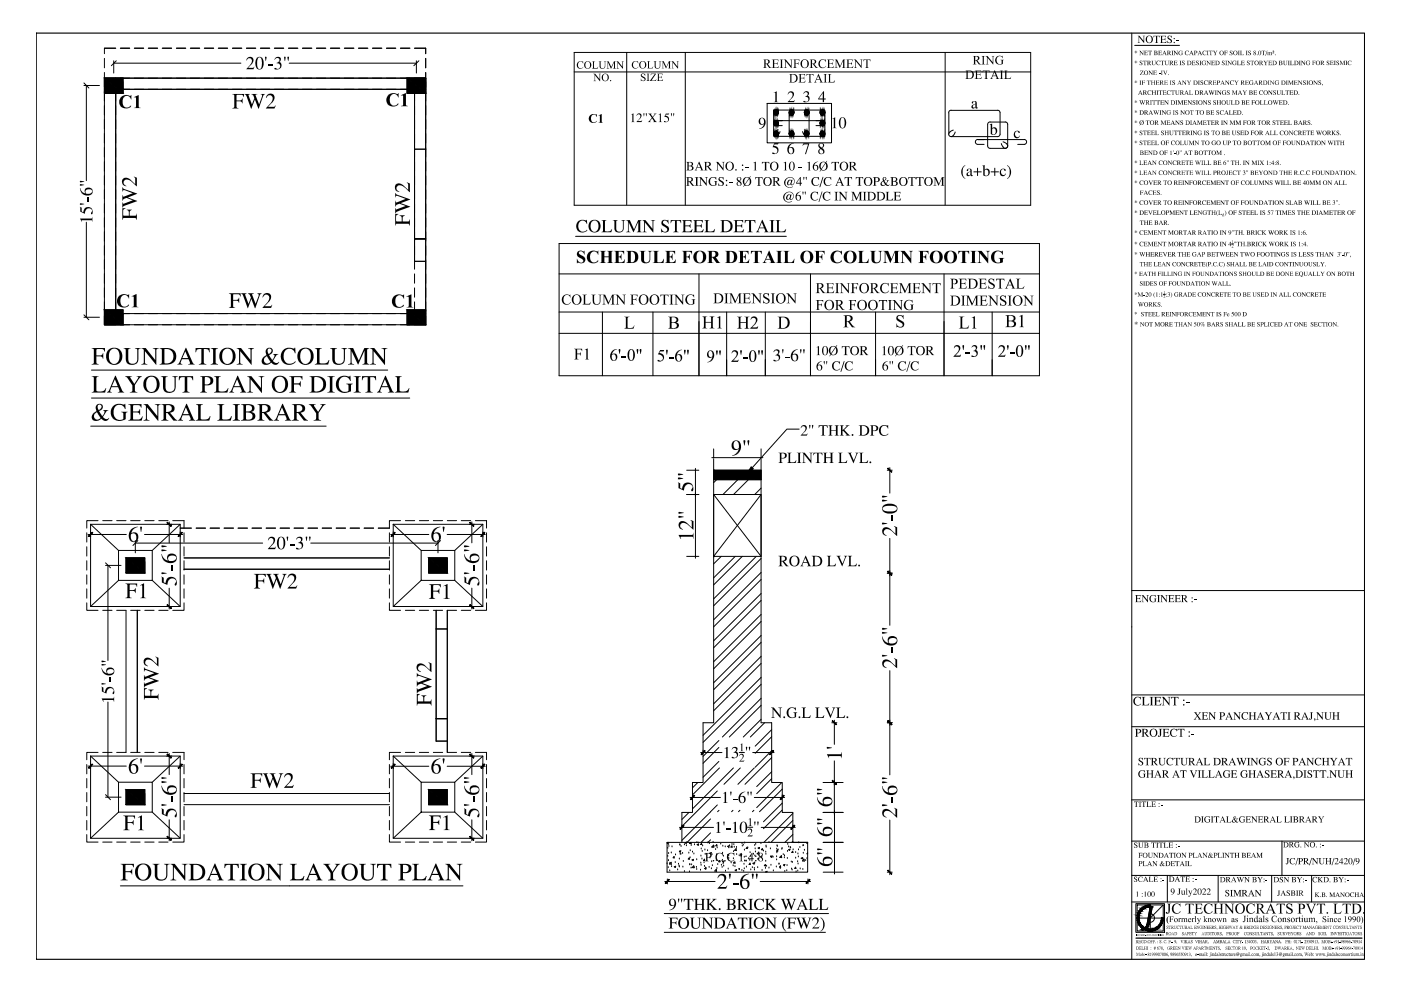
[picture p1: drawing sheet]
<svg xmlns="http://www.w3.org/2000/svg" width="420mm" height="297mm" viewBox="0 0 420 297" stroke-linecap="round" stroke-linejoin="round" font-family="sans-serif">
<!-- layer: HATCH1 -->
<path d="M10.9 9.9h398.3v277.6h-398.3z" fill="none" stroke="#000" stroke-width=".34"/>
<!-- layer: 0 -->
<g fill="none" stroke="#000" stroke-width=".3">
<path d="M31.3 17.5v2.8M34.7 14.4h-3.4v1.7M34.9 18.2l-1.5 1.5M36.1 14.4h2.8M40.3 14.4h2.8M44.5 14.4h2.8M48.7 14.4h2.8M52.9 14.4h2.8M57.1 14.4h2.8M61.3 14.4h2.8M65.5 14.4h2.8M69.7 14.4h2.8"/>
<path d="M73.9 14.4h2.8M78.1 14.4h2.8M82.3 14.4h2.8M86.5 14.4h2.8M90.7 14.4h2.8M94.9 14.4h2.8M99.1 14.4h2.8M103.3 14.4h2.8M107.5 14.4h2.8M111.7 14.4h2.8M115.9 14.4h2.8M120.1 14.4h2.8"/>
<path d="M124.3 14.4h3.4v1.7M125.6 18.2l-1.5 1.5M127.7 17.5v2.8M25.2 24.9l1.5 1.5M31.3 23.4h5.6v4.5h-5.6zM31.3 21.7v1.7M122.1 23.4h5.6v4.5h-5.6zM127.7 21.7v1.7M25.2 94.4l1.5 1.5M31.3 92.9h5.6v4.4h-5.6zM122.1 92.9h5.6v4.4h-5.6zM214.1 137.1l-.1 .1"/>
<path d="M228.3 137.1l-.1 .1M54 158.3h3.4M58.8 158.3h2.8M63 158.3h2.8M67.2 158.3h2.8M71.4 158.3h2.8M75.6 158.3h2.8M79.8 158.3h2.8M84 158.3h2.8M88.2 158.3h2.8M92.4 158.3h2.8M96.6 158.3h2.8"/>
<path d="M100.8 158.3h2.8M105 158.3h2.8M109.2 158.3h2.8M113.4 158.3h3.4M208.5 148.2l.1 .1M208.5 140.9l.1 .1M31.7 168.7l1.4 1.5M35.5 165h10.2v9h-10.2zM37.8 167.2h5.6v4.5h-5.6zM41.3 162l-1.4 1.5M126.3 165h10.1v9h-10.1zM128.6 167.2h5.5v4.5h-5.5z"/>
<path d="M132.1 162l-1.5 1.5M208.5 166.7l.1 .1M339.4 177h69.8M339.4 187.9v99.6M339.4 217.8h69.8M339.4 208.3h69.8M31.7 238.2l1.4 1.5M35.5 234.5h10.2v8.9h-10.2zM37.8 236.7h5.6v4.5h-5.6zM126.3 234.5h10.1v8.9h-10.1zM128.6 236.7h5.5v4.5h-5.5zM207 239h9.1"/>
<path d="M207.7 238.3v.7M210.1 225.6h6.4M210.8 224.8v.8M221.7 225.6h1.6M225.7 225.6h6.4M226.2 239h9.1M231.4 224.8v.8M234.6 238.3v.7M250.2 234.5l.1 .1M339.4 239.7h69.8M203.8 248h10.2M204.5 247.2v.8"/>
<path d="M224.2 248h1.5M228.3 248h10.2M237.8 247.2v.8M250.2 243.5l.1 .1M250.2 252.4l.1 .1M339.4 252.1h69.8M384.5 252.1v10.3M250.2 261.4l.1 .1M339.4 270.4h69.8M339.4 262.4h69.8M350.1 262.4v8M365.3 262.4v8"/>
<path d="M381.4 262.4v8M393.3 262.4v8"/>
</g>
<g fill="#000">
<path d="M69.7 28.2h3.5v.9l-.7-.7-1.6 .1v1.6h1.3l.6-.6v1.5l-.6-.6h-1.3v1.7l.6 .4h-1.8l.6-.4v-3.6zM73.3 28.2h1.7l-.5 .4 1.1 2.7 .7-1.9-.4-.9-.5-.3h1.8l-.5 .1v.4l1 2.6 .9-2.3a.52 .52 0 0 0-.4-.8l1.3 .1-.5 .2-1.4 4.1-1.2-2.8-1.1 2.8-1.4-3.9zM80.2 28.4l1-.4 1 .5 .2 .8-.3 .8-1.7 1.9h1.8l.5-.4-.4 .9h-2.6l1.8-2 .3-.8-.1-.7-.6-.5-.7 .1-.7 .8zM36.7 56.1l.3 .5 4.1 1.4-2.8 1.2 2.8 1.1-3.9 1.4-.5 .5v-1.6l.5 .5 2.6-1.1-1.8-.7-1 .4-.3 .5v-1.8l.2 .5h.3l2.6-1-2.3-.9a.52 .52 0 0 0-.8 .4zM36.9 53.7l.6-.4 .8 .1 2.2 1.8v-1.8l-.4-.4 .9 .3v2.6l-1.8-1.7-1-.4-.7 .1-.4 .5 .1 .8 .7 .5h-.6l-.7-.7v-.6zM118.5 57.8l.5 .5 4 1.4-2.8 1.2 2.8 1.1-4 1.4-.5 .6v-1.7l.4 .5 2.8-1.1-1.9-.6-.9 .3-.4 .5v-1.7l.2 .4 .3 .1 2.7-1.1-2.3-.8a.54 .54 0 0 0-.9 .4zM118.6 55.5l.8-.5 .9 .1 2.1 1.8v-1.9l-.5-.3 1 .3v2.6l-2.1-1.8-.9-.3-.6 .1-.3 .4-.1 .8 .8 .8-.5-.2-.7-.7zM36.7 62.4h.9l-.7 .6 .2 1.7h1.5v-1.4l-.6-.5h1.5l-.6 .6v1.3h1.8l.3-.6v1.8l-.5-.6h-3.3l-.5 .6zM118.5 64.1h1l-.7 .6 .1 1.7h1.6l-.1-1.4-.6-.5h1.6l-.6 .6v1.3h1.6l.5-.6v1.8l-.4-.5h-3.6l-.4 .5zM68.7 87.9h3.5v1l-.6-.7-1.7 .1v1.6l1.3-.1 .5-.5v1.5l-.4-.6-1.4-.1v1.8l.6 .4h-1.8l.5-.5v-3.4zM72.3 87.9h1.6l-.4 .5 1 2.7 .8-1.9-.3-.8-.6-.5h1.7l-.5 .4 1.1 2.8 .8-2.4a.53 .53 0 0 0-.3-.8l1.3 .1-.5 .4-1.4 4-1.2-2.8-1.1 2.8-1.4-3.8zM79 88.3l.5-.4 .7-.1 .7 .3 .3 .3-.1 1.4-1.7 2h1.7l.5-.4-.3 .9h-2.6l1.6-1.8 .5-1.1-.2-.7-.8-.4-.5 .1-.6 .7z"/>
<path d="M76.1 172h3.6v.9l-.6-.6-1.6 .1-.1 1.6 1.4-.1 .4-.6v1.6l-.4-.6h-1.4v1.7l.6 .4h-1.9l.6-.4v-3.6zM79.8 172h1.6l-.4 .5 1 2.6 .7-1.8-.3-.9-.5-.4h1.7l-.5 .3v.2l1.1 2.6 .9-2.3a.43 .43 0 0 0 0-.5 .43 .43 0 0 0-.4-.2l1.3-.1-.5 .5-1.4 4-1.2-2.8-1.1 2.8-1.4-3.9zM86.5 172.5l.9-.6 .8 .1 .5 .4 .1 .8-.3 .8-1.6 1.9h1.7l.5-.5-.3 1h-2.6l1.7-1.9 .4-.8-.1-.8-.4-.4h-.9l-.6 .8zM340.4 178.4h1.7v.4l-.3-.3-.8 .1v.7h.7l.2-.3v.8l-.2-.3h-.7v.8l.8 .1 .5-.4-.2 .5h-1.7l.3-.2v-1.8zM342.3 178.4h.6l1.2 1.5v-1.4l-.3-.1h.8l-.3 .1v2l-1.5-1.7v1.5l.3 .2h-.8l.4-.2v-1.7zM345 178.7l.5-.3 1.1-.1v.7l-.4-.5h-.6l-.4 .3-.2 .6 .5 .9 .6 .1 .2-.1v-.8l-.2-.1h.8l-.3 .2v.8l-1 .1-.7-.4-.2-.9zM348 178.4h.6l1.2 1.5v-1.3l-.3-.2h.7l-.3 .2v1.9l-1.4-1.7v1.5l.3 .2h-.8l.3-.1v-1.8zM350.3 178.4h1.7v.4l-.3-.3-.8 .1v.7h.7l.2-.3v.8l-.2-.3h-.7v.8l.8 .1 .5-.4-.2 .5h-1.7l.3-.2v-1.8zM352.2 178.4h1.7v.4l-.2-.3-.8 .1v.7h.7l.2-.3v.8l-.3-.3h-.6v.8l.8 .1 .4-.4-.1 .5h-1.8l.3-.2v-1.8zM358.1 179.7h.8v.2h-.8zM43.2 200l.4 .5 4.1 1.4-2.9 1.1 2.9 1.1-4 1.5-.5 .5v-1.6l.3 .4 2.8-1-1.9-.7-.8 .3-.4 .6v-1.8l.2 .5h.2l2.7-1-2.3-.9a.52 .52 0 0 0-.8 .4zM43.4 197.5l.6-.4 .9 .1 2.2 1.9-.1-1.8-.4-.4 .9 .3v2.5l-2-1.7-.7-.3-1 .3-.3 .9 .9 .7v.1l-.7-.2-.6-.9v-.6z"/>
<path d="M125.1 199.3l.7-.4h.9l2.2 1.9v-1.7l-.4-.6 .9 .4v2.5l-1.9-1.6-.9-.4-.8 .1-.4 .7 .1 .6 .7 .6-.7-.2-.6-.9zM346.9 178.4h1l-.3 .1v1.9l.3 .1h-1l.4-.2v-1.7zM43.2 206.3h.9l-.7 .6 .1 1.6h1.6l-.1-1.4-.5-.4h1.5l-.6 .6v1.2h1.8l.3-.5v1.8l-.4-.6h-3.6l-.3 .6zM125 201.7l.5 .5 4 1.4-2.9 1.1 2.9 1.2-3.7 1.3-.8 .6v-1.6l.5 .4 2.6-1-1.8-.7-1 .4-.3 .5v-1.8l.3 .5h.2l2.7-1-2.4-.9a.51 .51 0 0 0-.8 .4zM125 208h1l-.7 .6v1.6h1.6v-1.3l-.6-.5h1.6l-.6 .5-.1 1.3h1.8l.4-.6v1.9l-.5-.6h-3.5l-.4 .6zM340.2 209.2l.7-.4h1.2l.1 .9-.5-.6-.8-.1-.4 .4-.2 .8 .2 .7 .4 .4 1.3-.3-.9 .5-1-.2-.4-.9zM342.4 208.9h1.1l-.4 .2v2.1l1 .1 .6-.5-.2 .6h-2.1l.3-.1v-2.2zM344.7 208.9h1.2l-.3 .2v2.1l.3 .2h-1.2l.4-.2v-2.1zM346 208.9h2.1v.5l-.4-.3h-.9v.9h.8l.3-.4v1l-.2-.4h-.9v1.1h1l.5-.5-.2 .6h-2.1l.4-.1v-2.2zM347.5 218.5h1.1l-.4 .1v1.8l-.6 .5a.23 .23 0 0 1-.4-.1 .23 .23 0 0 1 .3-.3l.3 .2v-2zM348.4 208.9h.7l1.4 1.8v-1.6l-.3-.2h.9l-.4 .2v2.4l-1.8-2.1v1.8l.4 .2h-.9l.4-.2v-2zM351.2 208.9h2.2v.6l-.4-.4h-.5v2l.4 .3h-1.2l.4-.2v-2.1h-.6l-.3 .4z"/>
<path d="M353.2 218.5h2v.6l-.2-.4-.6-.1v2l.3 .2h-1l.3-.2v-2l-.6 .1-.2 .4zM355.7 210.5h.9v.2h-.9zM75.1 231.8h3.5v.9l-.5-.6-1.7 .1v1.5h1.3l.5-.6v1.6l-.4-.6-1.4-.1v1.8l.6 .3h-1.9l.6-.4v-3.4zM78.8 231.8h1.6l-.4 .5 1 2.6 .7-1.8-.3-1-.6-.3h1.8l-.5 .2v.3l1.1 2.6 .8-2.3a.54 .54 0 0 0-.4-.8l1.3 .1-.5 .4-1.4 4-1.1-2.9-1.1 2.9-1.4-4zM85.6 232.1l.7-.4h.6l.8 .6 .1 .9-.3 .7-1.7 1.8h1.7l.5-.5-.2 .9h-2.6l1.6-1.8 .4-.9v-.8l-.7-.4-.6 .1-.7 .7zM217.3 224.3l.9-.4v3.1l.5 .2h-1.4l.5-.2v-2.5zM219 237.4h.4l-.2 1.1zM219.9 239.4h1.2v.3h-1.2zM219.7 224.2l.5-.3 .9 .3v.6l-.4 .4 .5 .3 .1 .9-.2 .4-.5 .4h-1.1a.27 .27 0 0 1 .1-.4 .27 .27 0 0 1 .4 .2h.7l.3-.7-.3-.6-.8-.1 .8-.5 .1-.6-.7-.3-.7 .5zM222 223.2l.6-.4v2.2l.4 .1h-1l.3-.1v-1.8zM221.8 226.2l.4-.3 .8 .3v.8l-1 1h1l.3-.2-.3 .5h-1.3l1-1.4-.2-.7h-.4l-.4 .4zM348.6 218.5h1.9v.5l-.3-.4-.9 .1v.8h.7l.3-.3v.8l-.2-.3-.8-.1v1l.9 .1 .5-.5-.2 .6h-1.9l.3-.2v-1.9z"/>
<path d="M351.2 218.8l.5-.3 1.2-.1 .1 .8-.5-.5-.6-.1-.6 .8 .1 .8 .3 .4 .7 .1 .6-.3-.2 .3-1 .2-.7-.5-.2-1.1zM357.3 219.9h.9v.2h-.9zM214.7 246.7l1-.4v3.1l.4 .3h-1.3l.5-.3v-2.6zM216.9 246.3l.4 .1-.1 1zM216.8 237.8l.9-.5v3.1l.5 .3h-1.3l.4-.3v-2.5zM217.8 248.3h1.2v.4h-1.2zM219.8 246.7l.9-.4v3.1l.5 .3h-1.4l.5-.3v-2.6zM224.5 245.5l.7-.3v2.2l.3 .2h-1l.4-.2v-1.8zM224.3 248.7l.5-.4 .7 .3v.8l-.9 1h.9l.2-.2-.1 .5h-1.4l1.1-1.5-.2-.5-.5-.1-.3 .5zM340.2 252.7l.8-.2 .1 .5-.4-.4-.4 .1v.3l.8 .5-.2 .6h-.8l-.1-.5 .5 .5 .4-.2-.7-.8zM340.1 240.3h1.3v.4l-.1-.3h-.4v1.3l.2 .2h-.7l.2-.2v-1.3h-.3l-.2 .3zM341.5 240.3h.8l-.3 .2v1.2l.3 .2h-.8l.3-.2v-1.3z"/>
<path d="M341.3 252.5h.7l-.2 .2v1.1l.3 .3 .5-.3v-1.1l-.2-.2h.6l-.2 .2v1l-.3 .4h-.6l-.3-.2-.1-1.2zM342.3 240.3h1.4v.4l-.2-.3h-.4v1.3l.3 .2h-.7l.2-.2v-1.3h-.4l-.2 .3zM343.8 240.3h.7l-.3 .1v1.3h.6l.4-.3-.1 .5h-1.3l.2-.2v-1.3zM345.3 252.5h1.3v.5l-.2-.3-.3-.1v1.4l.2 .1h-.7l.2-.1v-1.4l-.4 .1-.1 .3zM345.3 240.3h1.2v.3l-.3-.3-.5 .2v.5h.5l.2-.3v.6l-.2-.2h-.5v.6h.6l.4-.3-.2 .5h-1.2l.2-.2v-1.3zM346.7 252.5h.7l-.2 .2v1.3l.2 .1h-.7l.2-.1v-1.3zM348.1 241.2h.5v.2h-.5zM347.5 252.5h1.4v.5l-.2-.3-.4-.1v1.4l.3 .1h-.8l.3-.1v-1.4l-.4 .1-.2 .3zM348.9 252.5h.7l-.2 .2v1.3h.6l.3-.3v.4h-1.4l.3-.1v-1.3zM350.4 252.5h1.3v.4l-.3-.3-.5 .1v.6h.5l.2-.3v.6l-.2-.3h-.5v.7h.6l.3-.3-.1 .4h-1.3l.2-.1v-1.3zM353.2 253.5h.6v.2h-.6zM388.4 252.6l.4-.2h.8v.5l-.4-.4h-.5l-.3 .9 .3 .4 .5 .1 .2-.1v-.5l-.2-.2h.6l-.2 .7-.4 .2-.7-.1-.4-.6z"/>
<path d="M391.1 252.4h.3l1 1.1v-1l-.2-.1h.5l-.2 .2v1.4l-1.1-1.3v1.2l.2 .1h-.5l.2-.2v-1.2zM396.4 253.4l.6 .1zM340.2 262.9l.8-.2v.5l-.3-.3h-.4l.8 .9-.3 .5h-.7l-.1-.5 .4 .5 .5-.3-.8-.7zM340.7 267.4l.5-.2v1.5h.2h-.6h.2v-1.3zM341.6 262.9l1-.2 .1 .6-.4-.4h-.5l-.2 .4 .1 .7 .3 .3 .7-.3-.2 .3h-.6l-.4-.2-.2-.6zM343.1 267.4l.5-.2v1.5h.2h-.7h.3v-1.3zM344.5 262.8h.6l-.2 .1v1.3h.6l.3-.3-.1 .4h-1.2l.2-.1v-1.3zM345.9 262.8h1.2v.3l-.2-.2h-.5v.6h.5l.1-.3v.6l-.1-.2h-.5v.6h.5l.3-.3v.4h-1.3l.2-.1v-1.3zM348.6 263.7h.6v.2h-.6zM353.3 266.3h.8l-.2 .2v1.3l-.4 .4-.4-.2 .1-.1 .4 .1v-1.5zM354 262.7h1.4v.4l-.2-.2-.4-.1v1.4l.2 .1h-.7l.3-.1v-1.4l-.5 .1-.1 .2zM354.2 266.9h.4l.1 1.1 .4-.1v-.8l-.2-.2h.4l.2 1.2-.4 .1v-.3l-.6 .3z"/>
<path d="M355.6 266.4l.4-.1v1.6l.2 .3h-.6l.2-.2v-1.5zM355.5 262.7h1.2v.4l-.2-.3h-.6v.6h.5l.2-.2v.6l-.7-.3v.7h.5l.5-.3-.2 .4h-1.2l.2-.2v-1.3zM356.3 266.9h.6l-.2 .2 .4 .8 .1-1h.4l-.9 1.8h-.3v-.2h.4l.2-.4zM358.3 263.7h.5v.1h-.5zM357.9 266.5l.3-.2 .6 .2v.6l-.8 .8 1-.1-.2 .4h-1.1l.9-1.1-.2-.6-.7 .3zM360.7 266.4l.6-.1 .3 .2v.6l-.8 .8 1-.1-.2 .4h-1.1l.9-1.2-.3-.5h-.3l-.3 .3zM362.1 266.5l.5-.2 .4 .2-.1 .6-.7 .8 .9-.1-.1 .4h-1.1l.8-1.1-.2-.6-.6 .3zM367.6 266.8l.9-.1 .1 .6-.4-.5-.5 .2 1 1v.3l-.4 .4h-.8l-.1-.6 .5 .5 .4-.1 .1-.2-.9-.9zM368.9 266.8h.9l-.3 .1v1.5l.3 .3h-.9l.3-.2v-1.6zM369.9 266.8h.5l.7 1.4 .6-1.4h.6l-.2 .1v1.6l.2 .2h-.8l.3-.2v-1.5l-.8 1.7-.7-1.6v1.4l.2 .2h-.6l.2-.2v-1.6zM370.9 262.9h.6l-.2 .1 .4 1 .2-.7-.3-.4h.7l-.2 .1 .3 1 .4-.8-.2-.3h.5l-.7 1.6-.4-1-.4 1zM373.2 262.9h.3l1 1.1v-1l-.2-.1h.5h-.2v1.6l-1.1-1.3v1.1l.2 .1h-.5l.2-.1v-1.3z"/>
<path d="M376.3 266.8h.5l1.1 1.3v-1.2l-.3-.1h.7l-.3 .1v1.8l-1.3-1.6v1.3l.3 .3h-.7l.3-.2v-1.6zM377.1 262.9h.7l-.2 .2 .4 .5 .4-.6-.2-.1h.5l-.7 .8v.6l.3 .1h-.7l.2-.1v-.5zM379.5 263.8l.6 .2zM383.2 266.9h.7l-.2 .2v1.1l-.3 .3-.3-.1v-.2l.3 .2v-1.4zM384 262.9l.7-.1 .1 .5-.4-.4-.4 .2 .8 .8-.3 .6h-.7l-.1-.5 .4 .4 .4-.2v-.3l-.7-.6zM385 262.9h.4l.9 1.1v-1l-.2-.1h.6l-.3 .1v1.5l-1.1-1.3v1.1l.3 .1h-.6l.2-.1v-1.3zM385.9 267l.8-.1 .1 .5-.4-.4-.3 .1 .8 .8-.3 .6h-.7l-.1-.5 .4 .4 .4-.1v-.3l-.7-.5zM388.6 266.9h.8l-.2 .1v1.4l.2 .1h-.8l.3-.1v-1.3zM388.9 262.9h.7l-.2 .1 .4 .6 .4-.5-.2-.2h.6l-.7 .8v.6l.2 .1h-.7l.2-.1v-.5zM391.4 263.8l.6 .2zM393.7 263.2l.4-.3 .9-.1v.6l-.4-.5-.5 .1-.2 .8 .3 .5 .8-.1-.4 .3-.7-.2-.3-.4zM394.3 267.5h.6l-.2 .1v.6l.5-.5-.1-.2h.5l-.7 .6 .8 .8h-.6l.1-.2-.5-.5v.5l.2 .2h-.6l.2-.1v-1.2z"/>
<path d="M395.2 262.9h.6h-.2v.7l.6-.6-.1-.1h.6l-.8 .6 .9 .9h-.7l.1-.1-.5-.6-.1 .6 .2 .1h-.6l.2-.1v-1.3zM398.6 267.5h.5l.4 1 .5-1h.4l-.2 .1v1.1l.2 .2h-.6l.2-1.2-.5 1.2-.6-1.1v.9l.2 .2h-.5l.3-.2v-1.1zM401.4 262.9h.7l-.2 .1 .4 .6 .4-.5-.2-.2h.5l-.6 .8v.6l.2 .1h-.7l.2-.1v-.5zM401.9 267.5h.3l.8 1v-.9l-.2-.1h.5l-.2 .1v1.3l-.9-1.1v1l.2 .1h-.5l.2-.2v-1zM403.8 263.8l.6 .2zM404.9 267.8l.6-.3h.5l.1 .4-.3-.3h-.5l-.2 .8 .3 .4 .7-.1-.3 .2-.6-.1-.3-.3zM406.2 267.5h.6l-.2 .7h.6l-.2-.7h.6l-.2 .1v1.1l.2 .2h-.6l.2-.7h-.6l.2 .7h-.6l.2-.2v-1.1z"/>
<path d="M357.4 179.2a.18 .18 0 0 1 .3 0 .18 .18 0 0 1-.3 0zM357.3 180.4a.2 .2 0 0 1 .4 0 .2 .2 0 0 1-.4 0z"/>
<path d="M354.2 178.4h1.3l.3 .2v.6l-.5 .3 1 1h-.6l-.7-1h-.2v.8l.3 .2h-.9l.3-.2v-1.7zM354.9 178.5l-.1 .9 .5-.1 .2-.6z"/>
<path d="M340.4 218.5h1.3l.5 .3 .1 .5-.3 .3-.9 .2v.9l.3 .1h-1l.3-.2v-1.9zM341.1 218.6v1h.6l.1-.8z"/>
<path d="M344.7 219.6a1.2 1.2 0 0 1 2.4 0 1.2 1.2 0 0 1-2.4 0zM345.4 218.8l-.2 .6 .1 .8 .3 .5h.6l.5-.6-.1-1.1-.5-.5z"/>
<path d="M354.8 209.9a.23 .23 0 0 1 .4 0 .23 .23 0 0 1-.4 0zM354.8 211.3a.23 .23 0 0 1 .4 0 .23 .23 0 0 1-.4 0z"/>
<path d="M356.5 219.4a.2 .2 0 0 1 .4 0 .2 .2 0 0 1-.4 0zM356.5 220.7a.2 .2 0 0 1 .4 0 .2 .2 0 0 1-.4 0z"/>
<path d="M222 237.9l.7-.5 .8-.1-.8 .4-.6 .9v.2l.9-.2 .5 .5v1l-.6 .6h-.7l-.7-.8v-1.1zM222 238.9v1.2l.3 .4 .5 .1 .4-.6-.1-.8-.4-.4z"/>
<path d="M224.6 223.9h.4l-.2 1.1zM223.7 223.9l.4 .1-.2 1z"/>
<path d="M225 237.4l.3-.1 .2 .1-.2 1.1zM224.1 237.3l.5 .1-.2 1.1z"/>
<path d="M342.3 218.5h1.2l.6 .2v.8l-.5 .2 1 1.1h-.6l-.8-1.1h-.2v.9l.3 .2h-1l.3-.2v-2zM343.1 218.6l-.1 1 .6-.1 .2-.2-.1-.6z"/>
<path d="M222.2 246.6l1-.3 .8 .8v1.7l-.7 .9-.8-.1-.5-.7-.1-1.4zM222.7 246.5l-.3 .7-.1 1.4 .2 .7 .6 .3 .4-.7 .1-1.5-.3-.9z"/>
<path d="M227.1 246.3l.4 .1-.1 1zM226.2 246.4h.4l-.2 1z"/>
<path d="M343.1 252.5l1.2 .2v.4l-.3 .2 .5 .3-.3 .5h-1.1l.2-.2v-1.2zM343.6 252.6l-.1 .7 .5-.1 .1-.5zM343.5 253.3v.7h.5l.2-.5z"/>
<path d="M347.4 240.9a.2 .2 0 0 1 .4 0 .2 .2 0 0 1-.4 0zM347.4 241.8a.2 .2 0 0 1 .4 0 .2 .2 0 0 1-.4 0z"/>
<path d="M352.6 253.2a.15 .15 0 0 1 .3 0 .15 .15 0 0 1-.3 0zM352.6 254a.15 .15 0 0 1 .3 0 .15 .15 0 0 1-.3 0z"/>
<path d="M384.8 252.4l1.4 .2 .2 .3-.1 .7-.5 .4h-1l.2-.2v-1.2zM385.3 252.5v1.3l.3 .1 .4-.2 .2-.7-.3-.4z"/>
<path d="M386.5 252.4h.9l.4 .2v.4l-.4 .2 .7 .8h-.4l-.6-.7h-.1v.5l.2 .2h-.7l.2-.2v-1.3zM387 252.5v.7l.4-.1 .1-.4z"/>
<path d="M392.7 253.2a.85 .85 0 0 1 1.7 0 .85 .85 0 0 1-1.7 0zM393.4 252.5l-.3 .3v.6l.2 .4 .4 .1 .4-.3v-.6l-.2-.5z"/>
<path d="M395.8 253a.15 .15 0 0 1 .3 0 .15 .15 0 0 1-.3 0zM395.9 253.9a.13 .13 0 0 1 .2 0 .13 .13 0 0 1-.2 0z"/>
<path d="M342.4 267.8a.15 .15 0 0 1 .3 0 .15 .15 0 0 1-.3 0zM342.4 268.7a.15 .15 0 0 1 .3 0 .15 .15 0 0 1-.3 0z"/>
<path d="M343.6 262.7l.8 1.6h-.6l.2-.1-.1-.4h-.7l-.1 .4 .2 .1h-.5zM343.5 263.1l-.2 .6h.5z"/>
<path d="M344.2 267.4l.5-.2 .4 .4v.7l-.3 .5-.4-.1-.3-.3zM344.5 267.3l-.2 1.1 .4 .3 .2-1z"/>
<path d="M345.4 267.3l.4-.1 .5 .4v.8l-.4 .4-.6-.3zM345.7 267.3l-.2 1 .3 .4 .3-.3v-.8z"/>
<path d="M348.1 263.4a.13 .13 0 0 1 .2 0 .13 .13 0 0 1-.2 0zM348 264.2a.15 .15 0 0 1 .3 0 .15 .15 0 0 1-.3 0z"/>
<path d="M350.5 262.7h1.1l.4 .3 .2 .7-.3 .4-1.4 .2 .3-.1v-1.4zM351 262.8v1.3l.5 .1 .4-.4-.1-.7-.2-.2z"/>
<path d="M351.3 266.4h.7l.3 .8-.4 .8-.7 .2 .8-.8-.5 .1-.4-.2zM351.5 266.4l-.1 .8 .4 .2 .1-.9z"/>
<path d="M353 262.7l.9 1.6h-.6l.2-.1-.2-.4h-.6l-.1 .4 .1 .1h-.4zM353 263l-.3 .7h.6z"/>
<path d="M357.7 263.3a.15 .15 0 0 1 .3 0 .15 .15 0 0 1-.3 0zM357.7 264.2a.15 .15 0 0 1 .3 0 .15 .15 0 0 1-.3 0z"/>
<path d="M359.3 266.5l.6-.2 .4 .4 .1 .8-.5 .7h-.3l-.4-.3zM359.6 266.4l-.2 1.3 .2 .4h.3l.2-.3v-1.1l-.2-.3z"/>
<path d="M365.9 262.9l1.3 .1 .2 .4-.1 .8-.5 .2h-.9l.2-.1v-1.3zM366.3 262.9v1.4h.4l.4-.3 .1-.5-.3-.5z"/>
<path d="M367.6 262.9h.9l.3 .2v.4l-.4 .2 .7 .7h-.4l-.5-.7-.2 .6 .2 .1h-.6l.2-.1v-1.3zM368 262.9v.7l.5-.1v-.4z"/>
<path d="M370 262.8l.8 1.6h-.6h.2l-.2-.5h-.6l-.1 .4 .1 .1h-.4zM369.9 263.2l-.3 .6h.6z"/>
<path d="M372.3 266.8h1.1l.4 .2v.6l-.4 .1 .8 1h-.5l-.6-.9h-.2v.7l.3 .2h-.9l.3-.2v-1.6zM372.9 266.9v.8l.6-.1v-.6z"/>
<path d="M375.2 266.7l1 2h-.7l.2-.2-.1-.5h-.8l-.2 .5 .2 .2h-.5zM375.2 267.1l-.4 .8h.7z"/>
<path d="M375.5 262.9h.9l.4 .2v.4l-.3 .1 .4 .3-.2 .4-1.2 .1 .2-.1v-1.3zM376 262.9l-.1 .7 .6-.1v-.4zM375.9 263.7l.1 .6h.5v-.5z"/>
<path d="M379 263.5a.15 .15 0 0 1 .3 0 .15 .15 0 0 1-.3 0zM378.9 264.3a.2 .2 0 0 1 .4 0 .2 .2 0 0 1-.4 0z"/>
<path d="M382 262.9l1.3 .1 .2 .4-.1 .8-.5 .2h-.9l.2-.1v-1.3zM382.4 262.9v1.4h.4l.3-.2 .2-.6-.3-.5z"/>
<path d="M384.8 266.9l.8 1.6h-.6l.2-.1-.2-.4h-.5l-.2 .3 .2 .2h-.5zM384.8 267.2l-.3 .7h.5z"/>
<path d="M387.1 266.9h1l.3 .2v.4l-.3 .1 .3 .3-.1 .5-1.2 .1 .2-.1v-1.4zM387.6 267l-.1 .6h.5l.1-.5zM387.5 267.7v.7l.6-.1v-.4z"/>
<path d="M387.3 262.9l1.3 .1v.4l-.3 .2 .4 .3-.1 .4-1.3 .1 .2-.1v-1.3zM387.8 262.9v.7l.5-.1 .1-.4zM387.8 263.7v.6h.5l.1-.5z"/>
<path d="M389.5 266.9h.9l.3 .2v.4l-.4 .2 .7 .8h-.4l-.6-.7h-.1v.5l.2 .2h-.6l.2-.2v-1.2zM389.9 267v.7l.4-.1 .1-.5z"/>
<path d="M390.8 263.5a.15 .15 0 0 1 .3 0 .15 .15 0 0 1-.3 0zM390.8 264.3a.15 .15 0 0 1 .3 0 .15 .15 0 0 1-.3 0z"/>
<path d="M396.3 267.5l1.1 .2v.3l-.3 .2 .4 .2-.2 .4-1 .1 .2-.1v-1.2zM396.7 267.6v.5h.4l.1-.4zM396.7 268.2v.5h.4l.1-.4z"/>
<path d="M396.9 262.9l1.3 .1 .3 .4-.1 .7-.5 .3h-1l.2-.1v-1.3zM397.4 262.9l-.1 1.4h.4l.4-.2 .1-.6-.3-.5z"/>
<path d="M399.8 262.9l1.3 .1v.4l-.3 .2 .4 .3-.1 .4-1.3 .1 .2-.1v-1.3zM400.3 262.9v.7l.4-.1 .1-.4zM400.3 263.7v.6h.5l.1-.5z"/>
<path d="M401.1 267.5l.8 1.4h-.6v-.5h-.5v.5h-.3zM401.1 267.8l-.3 .5h.5z"/>
<path d="M403.3 263.5a.15 .15 0 0 1 .3 0 .15 .15 0 0 1-.3 0zM403.3 264.3a.14 .14 0 0 1 .2 0 .14 .14 0 0 1-.2 0z"/>
<path d="M403.4 268.2a.69 .69 0 0 1 1.3 0 .69 .69 0 0 1-1.3 0zM403.8 267.6l-.1 .9 .4 .3 .4-.3v-.6l-.3-.3z"/>
<path d="M408.3 267.5l.8 1.4h-.6v-.5h-.5v.5h-.3zM408.3 267.8l-.3 .5h.5z"/>
<circle cx="390.1" cy="253.9" r=".14"/>
<circle cx="394.8" cy="253.9" r=".13"/>
<circle cx="396" cy="268.8" r=".11"/>
<circle cx="397.8" cy="268.8" r=".12"/>
<circle cx="398.9" cy="264.3" r=".15"/>
</g>
<!-- layer: SEAL 1 -->
<g fill="#000">
<path d="M350 270.9h1.3l-.5 .2-.1 2.4-.6 .4a.3 .3 0 0 1-.5-.2 .3 .3 0 0 1 .4-.3l.3 .3 .1-2.5zM349.9 277.6l.4-.1 .1 .3-.2-.2h-.2l.4 .5-.1 .3h-.4l-.1-.3 .3 .3 .2-.1zM350.1 274.9l.4-.3-.3 .7v.9l.3 .7-.7-.8v-.7zM350.6 274.7h1.3v.4l-.3-.3h-.5v.6h.4l.2-.2v.6l-.6-.3v.7l.3 .2h-.8l.2-.1v-1.5zM350.5 277.5h.7v.2l-.3-.1 .1 .8h-.4l.2-.8-.3 .1zM352 277.5h.4l-.2 .7 .3 .2 .2-.1-.1-.8h.3l-.2 .9h-.5zM353 277.6l.6-.1v.3l-.1-.2-.5 .2 .1 .4h.5v.2l-.6-.1zM353.3 275.4l.9-.1-.5 .2v.7l.2 .2h-.6l.2-.1v-.9zM351.8 271.3l.8-.5 1.2 .2 .2-.2v1l-.5-.7-.7-.2-.6 .4-.3 .7 .1 1.1 .4 .4 .9 .2 .8-.6-.4 .6-1.2 .2-.8-.6-.3-1.1zM353.7 277.5h.7v.2l-.3-.1 .2 .8h-.4l.1-.8-.3 .1zM354.2 275.4l.4-.2v.2l.5-.2 .2 .2 .5-.2 .4 1.2h-.6l.2-.2-.1-.8-.4 .1v.7l.2 .2h-.6l.2-.1-.1-.9-.4 .1v.8l.2 .1h-.6l.2-.2v-.7zM354.4 277.5h.4l-.1 .8 .2 .1 .2-.2-.1-.7h.3l-.2 .9h-.5z"/>
<path d="M356 279.4h.6v.2l-.4-.1v.3l.3-.1v.3l-.3-.1 .1 .4h-.3zM357 277.5h.4l-.2 .9 .5-.2v.2h-.7zM357.4 275.4l.8-.1-.5 .2v.7l.3 .2h-.6l.1-.1v-.9zM355.5 270.9h2.5v.6l-.4-.4-.7-.1v2.4l.5 .4h-1.3l.4-.2v-2.6l-.6 .1-.4 .4zM357.4 279.4h.7v.2l-.3-.1 .1 .8h-.4l.2-.8-.3 .1zM358.3 274.7l.4-.1v1.7l.1 .1h-.5l.2-.1v-1.5zM358.1 277.5h.7v.2l-.5-.1v.3l.4-.1v.3l-.4-.1v.3l.5-.1v.2h-.7zM358.9 275.2h.6l-.2 .2 .3 .7 .3-.7-.1-.2h.4l-.7 1.5a.24 .24 0 0 1-.3 .3 .24 .24 0 0 1-.2-.3h.4l.2-.4zM358.1 279.4h.4l.1 .4 .1-.4h.3l-.4 .5 .2 .4h-.4l.1-.4zM358.2 270.9h2.3v.6l-.4-.5h-1v1.2h.8l.3-.4v1l-.2-.4-.9-.1v1.3l1 .1 .7-.6-.3 .7h-2.3l.4-.3v-2.3zM358.8 277.5l.7 .7-.1-.7h.3l-.1 .9-.6-.7 .1 .7h-.3zM359.8 277.7l.7-.2v.3l-.2-.2-.4 .1v.5l.2 .2 .3-.1-.2-.4h.4l-.2 .5-.6-.1z"/>
<path d="M360.6 277.5h.4v.9h-.4zM360.9 274.7l.4-.1v1.1l.3-.5h.5l-.6 .5 .6 .7h-.5l-.3-.7 .2 .7h-.6l.2-.2v-1.2zM361 277.5l.7 .7-.1-.7h.3l-.2 .9-.6-.7 .2 .7h-.3zM361.2 279.4h.4v.9l.3-.1-.1-.8h.3l-.3 .9h-.4zM361.9 277.5h.6v.2l-.4-.1v.3l.3-.1v.3l-.3-.1v.4l.5-.2-.1 .2h-.6zM362.1 275.4l1-.2 .3 1.2h-.5l.1-.1v-.9l-.4 .1 .1 .9h-.5l.2-.1v-.9zM362.6 277.5h.6v.2l-.4-.1v.3l.4-.1v.3l-.4-.1v.4l.5-.2v.2h-.7zM361.4 271.2l.7-.4 1.2 .2 .2-.2 .1 1-.5-.7-.7-.2-.6 .4-.3 .7 .1 1.1 .3 .4 .9 .2 .9-.6-.5 .6-1.1 .2-.8-.6-.3-1.1zM363.4 279.4h.7v.2l-.3-.1 .1 .8h-.4l.2-.8-.3 .1zM363.9 270.9h1.3l-.4 .2-.1 1.1h1.4v-1l-.4-.3h1.3l-.4 .2v2.5l.4 .2h-1.3l.4-.3v-1.1h-1.4l.1 1.2 .4 .2h-1.3l.4-.2v-2.5zM364.3 277.6l.4-.1v.3l-.1-.2-.3 .1 .4 .4-.1 .3h-.4v-.3l.2 .3 .2-.1-.4-.5zM364.8 275.2h.4l.2 .9 .3-.5-.3-.4h.6l-.2 .2 .3 .7 .2-.7-.1-.2 .4 .1-.6 1.1-.3-.7-.4 .7z"/>
<path d="M365.5 277.5h.3l-.1 .4h.4l-.1-.4h.3v.9h-.3l.1-.4h-.4l.1 .4h-.3zM366.3 277.5h.4v.9h-.4l.2-.1zM367 270.9h.8l1.8 2.2v-2l-.4-.2h1l-.4 .2v2.8l-2-2.4v2.1l.4 .2h-1l.4-.2v-2.4zM366.6 275.4l1-.2 .3 1.2h-.6l.2-.2v-.6a.26 .26 0 0 0-.2-.3 .26 .26 0 0 0-.3 .2v.7l.2 .2h-.6l.2-.1v-.9zM366.8 277.6l.7-.1v.3l-.4-.2-.2 .2v.4l.3 .2h.2l-.1-.5h.3l-.1 .5-.7-.1zM367.7 277.5h.3l-.1 .4h.3l-.1-.4h.4v.9h-.4l.1-.4h-.3l.1 .4h-.3zM368.5 277.5h.3l.1 .7 .1-.5-.1-.2h.3l.1 .7 .1-.7h.2l-.3 .9-.3-.6-.2 .6zM370.5 275.3l.7-.1v.4l-.2-.3-.4 .2 .6 .4-.2 .5h-.5v-.4l.1 .2a.27 .27 0 0 0 .4 .1 .27 .27 0 0 0 .1-.4 .27 .27 0 0 0-.4-.1zM370.5 277.5h.4l.1 .4 .1-.4h.3l-.4 .5 .2 .4h-.4l.1-.4zM371 279.4h.7v.2l-.5-.1v.3l.4-.1v.3l-.4-.1 .2 .4h-.4zM372.9 274.5h.8l-.2 .3v1.2l-.3 .4-.5-.2h.5v-1.5zM374.6 275.2l.4-.1v.3l.6-.3 .1 1.1 .2 .2h-.6l.2-.2-.1-.9-.4 .1v.8l.2 .2h-.6l.2-.2v-.9z"/>
<path d="M374.6 277.5h.4v.9h-.4zM374.7 279.4l.7 .7-.1-.7h.3l-.1 .9-.6-.8 .1 .8h-.3zM374.1 271.2l.7-.4 1.2 .2 .2-.2 .1 1-.6-.7-.6-.2-.7 .5-.2 .7 .1 1 .6 .6 .8-.1 .6-.5-.4 .6-1.2 .2-.8-.6-.2-1.3zM376 277.7l.7-.2v.3l-.5-.2-.2 .3 .3 .5 .3-.1-.1-.4h.3l-.2 .5-.6-.1zM376.3 279.4h.3v.9l.3-.1-.1-.8h.3l-.2 .9h-.4zM376.8 277.5h.6l.1 .2-.5-.1v.3l.4-.1v.3l-.4-.1v.4l.5-.2v.2h-.7zM377.9 279.4h.7v.2l-.3-.1 .1 .8h-.3l.1-.8-.3 .1zM378.7 274.6l.4-.2v1.8l.2 .2h-.6l.2-.2v-1.5zM378.7 277.5h.7v.2l-.4-.1v.3l.3-.1v.3l-.3-.1v.3l.5-.1-.1 .2h-.7zM379.6 277.6l.4-.1 .1 .3-.4-.2 .4 .5-.2 .3h-.4v-.3l.3 .3 .2-.1zM379.6 275.2l.7-.1v.4l-.2-.3h-.4l.7 .7-.2 .5h-.7v-.5l.3 .4 .4-.1-.7-.6zM379.5 279.4l.7 .7-.1-.7h.3l-.1 .9-.6-.8 .1 .8h-.3z"/>
<path d="M380.2 277.5h.4l-.2 .1 .2 .8h-.4zM380.4 279.4h.7v.2l-.3-.1 .1 .8h-.3l.1-.8-.3 .1zM380.7 277.6l.6-.1v.3l-.4-.2-.2 .2 .3 .6 .2-.1-.1-.4h.3l-.1 .5-.7-.1zM381.5 277.5l.6 .7-.1-.7h.3l-.1 .9-.6-.7 .1 .7h-.2zM381.5 274.9l.4-.4h1v.6l-.2-.4-.6-.1-.5 .6 .1 .7 .3 .3 .6 .1 .3-.4v.2l-.4 .3-.9-.2-.3-.5zM382.3 277.5h.7v.2l-.4-.1v.3l.3-.1v.3l-.3-.1v.4l.4-.2v.2h-.7zM383.9 277.6l.5-.1 .1 .3-.5-.2 .5 .5-.2 .3h-.4v-.3l.4 .2zM383.8 279.4h.4l-.1 .9 .4-.2-.2-.7h.3l-.2 .9-.5-.1zM384.5 275.2l.5-.1v.3l.2-.3h.4l.3 1.3h-.6l.2-.2-.1-.9-.4 .1v.8l.2 .2h-.7l.2-.1v-1zM382.9 270.9h2.4v.6l-.3-.4-.7-.1v2.4l.4 .4h-1.3l.5-.2v-2.6l-.7 .1-.4 .4zM385.5 279.4h.3l.1 .7 .2-.7h.2l-.4 .9zM386.1 275.2l.7-.1v.4l-.2-.3-.4 .1 .7 .6-.2 .5h-.6v-.5l.2 .4a.27 .27 0 0 0 .4-.3 .27 .27 0 0 0-.4-.2l-.2-.2z"/>
<path d="M385.9 271.1l.6-.3 .7 .1 .3-.1v1l-.7-.8h-.5l-.2 .4 .1 .4 1.5 1-.1 .7-.5 .4-1.2-.2-.1 .2v-1l.5 .8h.7l.3-.3-.2-.6-1.2-.8-.2-.5zM387.1 279.4h.4v.4l.2-.4h.2l-.3 .5 .1 .4h-.4l.2-.4zM387.6 277.5h.4l-.2 .9h-.3h.3zM388 277.5h.7v.2l-.5-.1v.3l.4-.1v.3l-.4-.1v.3l.5-.1v.2h-.7zM388.4 275.2l.5-.1v.3l.5-.3-.1 .3-.3-.1-.1 .2v.7l.2 .2h-.7l.2-.2v-.9zM388.9 277.6l.6-.1v.3l-.2-.2-.4 .2v.4h.6l-.1 .2-.5-.1zM389.7 274.8l.1 .3h.3l-.3 .1v1l.4-.1-.3 .3-.3-.2v-1h-.2zM389.6 277.5h.7v.2l-.3-.1 .1 .8h-.4l.2-.8-.3 .1zM390.6 277.5h.3l.2 .8 .3-.8h.3v.9h-.4l.1-.8-.3 .8-.3-.8 .1 .8h-.3zM390.9 275.1h.5l.1 1.1 .4-.1v-.8l-.2-.2h.4v1.1l.2 .1-.4 .1v-.2l-.6 .2-.2-1.2zM392.4 275.2l.4-.1v.3l.6-.3 .2 .3 .6-.3 .3 1.3h-.6l.2-.2-.1-.9-.4 .1v.8l.2 .2h-.7l.2-.2v-.8l-.2-.2-.3 .2v.8l.2 .2h-.6l.2-.2v-.8zM392.5 279.4l.7 .7-.1-.7h.3l-.1 .9-.6-.8 .1 .8h-.3z"/>
<path d="M392.6 277.5h.2l.5 .7-.2-.7h.3l-.1 .9-.5-.7 .1 .7h-.3zM391.6 270.9h1.2l-.3 .3 .8 2 .8-1.9-.3-.4h.9l-.4 .3-1 2.7-1.2-2.6zM394.7 276.2h.3v.4l-.3 .2 .3-.3zM394.4 277.6l.7-.1v.3l-.4-.2-.2 .2v.3l.3 .3h.2l-.1-.5h.3l-.1 .5-.7-.2zM395.2 277.5h.7v.2l-.4-.1v.3l.3-.1v.3l-.3-.1v.4l.4-.2v.2h-.7zM396 277.5h.2l.3 .8 .3-.8h.2v.9h-.4l.2-.8-.3 .8-.4-.8 .2 .8h-.3zM395 270.9h2.4v.6l-.4-.4-.6-.1v2.5l.4 .3h-1.3l.4-.2v-2.6l-.6 .1-.4 .4zM396.8 274.8l.9-.2v.6l-.3-.4h-.4a.53 .53 0 0 0 .5 .7l.2 .7-.2 .2h-.9v-.6l.5 .5 .4-.1v-.3l-.8-.6zM397 277.5h.7v.2l-.4-.1v.3l.3-.1v.3l-.3-.1v.4l.4-.2v.2h-.7zM397.8 277.5l.7 .7-.2-.7h.3l-.1 .9-.5-.7 .1 .7h-.3zM398.6 275.4l1-.2 .3 1.2h-.5l.1-.1-.1-.9-.3 .1 .1 .9h-.5l.2-.1v-.9zM398.7 277.5h.7v.2l-.3-.1 .1 .8h-.3l.1-.8-.3 .1z"/>
<path d="M399.4 279.4h.2l.5 .7-.1-.7h.2v.9l-.6-.8 .1 .8h-.3zM399.8 277.7l.7-.2v.3l-.5-.2-.1 .5 .2 .3 .4-.1-.5 .1zM400.2 275.4l.5-.2 .3 .2-.2 .2-.3-.3-.3 .2 .2 .7h.4l.2-.3-.2 .5-.7-.2zM400.3 279.4h.3l.2 .7 .1-.7h.2l-.4 .9zM401.4 277.5l.7 .7-.1-.7h.3l-.1 .9-.6-.7 .1 .7h-.3zM399.8 270.9h1.4a.39 .39 0 0 0-.4 .1 .39 .39 0 0 0-.1 .5v2l1.1 .1 .6-.6-.3 .8h-2.3l.4-.2v-2.5zM402.4 277.6l.4-.1 .1 .3-.4-.2 .4 .5-.2 .3h-.3l-.1-.3 .3 .3 .2-.1-.4-.5zM403.2 274.8l.4-.2v1.6l.2 .2h-.6l.2-.1v-1.4zM402.6 279.4h.7v.2l-.3-.1 .1 .8h-.4l.2-.8-.3 .1zM403 277.5h.3l-.1 .8 .2 .1 .2-.2-.1-.7h.3l-.3 .9-.4-.1zM403.8 277.5h.4l-.1 .8 .5-.1-.1 .2h-.7zM403.8 279.5l.7-.1v.3l-.4-.3-.3 .4 .3 .5 .3-.1-.1-.4h.3l-.1 .5-.7-.2z"/>
<path d="M402.7 270.9h2.4v.6l-.4-.4-.6-.1v2.6l.4 .2h-1.3l.4-.2v-2.6l-.6 .1-.4 .4zM404.6 277.5h.7v.2l-.3-.1 .2 .8h-.4l.1-.8-.3 .1zM405.5 279.4h.7v.2l-.3-.1 .1 .8h-.3l.1-.8-.3 .1zM406.2 277.5l.7 .7-.1-.7h.3l-.2 .9-.5-.7 .1 .7h-.3zM407.1 277.5h.7v.2l-.3-.1 .1 .8h-.3l.1-.8-.3 .1zM408.1 274.6l.7 .8v.8l-.6 .7 .3-.5 .1-.8zM407.9 277.6l.5-.1v.3l-.4-.2 .4 .5-.1 .3h-.4v-.3l.4 .2zM340.7 280l.1 .5zM340.9 280.1h.3h-.3l.3 .2v.2l-.3-.1h.3zM340.7 285.6h.3l.3 .8 .2-.8h.3v.9h-.4l.2-.8-.4 .8-.3-.8 .1 .8h-.3zM341.4 281.8h.6v.2l-.4-.2v.4l.4-.2v.4l-.4-.1v.3l.5-.1v.2h-.7zM341.6 283.7h.7v.2l-.5-.1v.4l.4-.2v.3l-.4-.1v.4l.5-.2v.3h-.7z"/>
<path d="M342.2 282l.7-.3v.3l-.2-.2-.4 .2 .2 .6h.3l-.1-.4h.3l-.1 .4h-.6zM342.3 283.7h.4l-.2 .9 .6-.2-.1 .3h-.7zM343.2 280.1l.2-.1v.5zM343.6 280.3l.1 .1zM343.4 286.1l.4 .2zM343.1 283.7h.3l-.1 .5h.4l-.1-.5h.3v1h-.3l.1-.5h-.4l.1 .5h-.3zM343.8 280.1h.3l-.2 .4h.2h-.3l.2-.2zM343.9 283.7h.4v1h-.4zM344.6 280.1l.2-.1v.5zM345 280h.3l-.3 .2 .3 .1-.1 .2-.3-.1h.3l-.2-.1zM344.9 285.7l.2-.1 .2 .9h-.4l.1-.8zM345 281.8h.7v.2l-.4-.2v.4l.3-.2v.4l-.3-.1 .1 .4h-.4z"/>
<path d="M346 280h.4l-.3 .1 .3 .2-.3 .2h.3h-.4zM345.7 281.8h.7v.2l-.5-.2v.4l.4-.2v.4l-.4-.1 .2 .4h-.4zM346.9 280h.4l-.1 .5zM347.4 280l.1 .5zM347.6 280h.3l-.2 .1 .2 .2-.2 .2zM348 280l.1 .5zM347.6 283.7h.5l-.3 1 .2-.9-.5 .1zM348.2 280h.4l-.3 .1 .2 .2-.2 .2h.3h-.4zM347.8 281.9l.4-.2 .1 .3-.5-.1 .5 .4-.2 .4h-.3l-.1-.3 .2 .2 .3-.1zM347.9 285.6h.5l-.3 .9 .2-.8-.5 .1zM348.4 282.5l.1 .2zM348.8 284.5h.2l-.1 .3z"/>
<path d="M349.1 282l.6-.3v.4l-.2-.3-.4 .3 .1 .4h.5l-.1 .2-.5-.2zM349.9 282.5l.1 .2zM350.4 286.4h.1v.3zM350.1 283.9l.7-.2v.3l-.4-.2-.2 .3 .2 .5h.3l-.1-.4h.3l-.1 .4-.7-.1zM350.4 281.8h.7v.2l-.5-.2v.4l.4-.2v.4l-.4-.1 .2 .4h-.4zM351.4 282.3l.4 .1zM351.7 283.7h.7v.2l-.5-.1v.4l.4-.2v.3l-.4-.1v.4l.5-.2v.3h-.7zM352.5 283.7h.6v.2l-.4-.1v.4l.3-.2v.3l-.3-.1v.4l.5-.2-.1 .3h-.6zM353.6 285.6h.4l-.4 .2 .3 .3-.3 .5-.2-.2h.4l.1-.3-.4-.2zM353.2 283.7h.2l.5 .8-.2-.8h.3l-.1 1-.6-.8 .2 .8h-.3zM354.2 285.6h.4l-.4 .2 .4 .4-.5 .4v-.2l.4-.1-.4-.4zM354.1 281.8h.3l.1 .7 .2-.7h.2l-.4 .9z"/>
<path d="M354.5 279.4h.5v.3l-.2-.3-.2 .1 .4 .5-.1 .3h-.4l-.1-.3 .5 .2-.4-.5zM354.4 283.7h.3l.1 .8 .2-.8h.2l-.4 1zM355 281.8h.3v.9h-.3zM355.2 283.7h.4v1h-.4l.2-.2zM355.4 281.8h.3l-.1 .5 .2-.5h.3l-.4 .4 .5 .5h-.4l.1-.1-.3-.3 .1 .4h-.3zM356 285.7l.2-.1 .1 .9h-.3zM355.7 283.7h.6v.2l-.4-.1v.4l.3-.2v.3l-.3-.1v.4l.5-.2-.1 .3h-.6zM356.6 285.7h.4v.7l-.3 .2-.2-.2h.4l-.3-.3 .3-.4zM356.6 279.4h.7v.2l-.4-.1v.3l.3-.1v.3l-.3-.1v.3l.5-.2-.1 .3h-.7zM357.2 286.4h.2l-.1 .3zM356.4 283.7h.3l.1 .8 .1-.6-.2-.2h.4l.1 .8v-.8h.3l-.3 1-.3-.7-.2 .7zM357.2 281.9l.4-.2v.3l-.4-.1 .5 .5-.2 .3h-.3l-.1-.3 .4 .2z"/>
<path d="M358.4 281.8h.3l.1 .7 .2-.7h.2l-.4 .9zM359.1 286.1l.3 .1zM359.3 281.8h.3v.9h-.3zM359.7 281.8h.3l-.1 .4h.4l-.1-.4h.3v.9h-.3l.1-.4h-.4l.1 .4h-.3zM359.5 285.8h.9l.1 .7h-.3l.1-.6-.2 .1 .1 .5h-.3v-.6l-.2 .1 .1 .5h-.3zM361.1 283.7h.7v.3l-.3-.2 .1 .9h-.3l.1-.9-.3 .2zM361.6 285.5h.2l.1 1h-.3zM362.3 282.5h.1l-.1 .4zM361.8 283.7h.2l.3 .8 .3-.8h.2v1h-.3l.1-.9-.3 .9-.4-.9 .2 .9h-.3zM363 279.4h.3v.9h-.3l.1-.1zM362.9 283.7h.6v.2l-.4-.1v.4l.4-.2v.3l-.4-.1v.4l.5-.2-.1 .3h-.6zM363.5 285.9l.5-.1 .1 .7h-.3l.1-.6-.2 .1 .1 .5h-.3z"/>
<path d="M363.6 283.7h.2l.5 .8-.2-.8h.3l-.1 1-.5-.8 .1 .8h-.3zM364.5 283.7h.7v.3l-.3-.2 .1 .9h-.4l.2-.9-.3 .2zM364.7 281.8h.2l.3 .7 .3-.7h.2v.9h-.3l.1-.8-.3 .8-.3-.8 .1 .8h-.3zM365.3 283.8l.4-.1v.3l-.1-.2-.2 .1 .4 .4-.1 .4h-.4l-.1-.3 .5 .2-.4-.5zM365.4 285.5h.3l.1 1h-.4zM365.9 285.8h.3l.1 .3-.3-.2 .3 .4-.2 .3h-.2v-.3l.3 .2zM365.9 279.4h.4l.1 .3-.2-.3-.2 .1 .4 .5-.1 .3h-.4l-.1-.3 .5 .2-.4-.5zM366.5 285.6l.2 .2-.1 .8-.3-.7zM366.7 285.9l.5-.1-.3 .2 .2 .5h-.4zM367.2 285.8h.2v.6h.2l-.1-.6h.2l.1 .7h-.5zM367.6 283.8l.4-.1 .1 .3-.4-.2 .4 .5-.1 .4h-.4l-.1-.3 .2 .2 .3-.1zM367.4 281.8h.4l-.1 .8 .5-.1-.1 .2h-.7z"/>
<path d="M368.6 285.6l.2 .2-.1 .1v.7l-.2-.7zM368.2 283.7h.6v.2l-.4-.1v.4l.4-.2v.3l-.4-.1v.4l.5-.2-.1 .3h-.6zM368.8 285.8h.2l.1 .6h.2l-.1-.6h.2l.1 .7h-.5zM369 283.9l.6-.2v.3l-.2-.2-.4 .2 .1 .5 .2 .1 .3-.1v.1l-.6-.1zM369.5 285.9l.5-.1-.3 .2 .2 .5h-.4zM369.7 283.7h.7v.3l-.3-.2 .1 .9h-.3l.1-.9-.3 .2zM369.8 281.9l.6-.2v.4l-.1-.3-.4 .2v.5l.5 .1h-.5zM370.5 281.8h.4l-.2 .1 .2 .8h-.4zM370.9 281.8h.7v.2l-.3-.2 .2 .9h-.4l.1-.9-.3 .2zM371.7 281.8h.3l.1 .4 .1-.4h.3l-.4 .5 .2 .4h-.4l.1-.4zM372.6 282.3l.3 .1zM372.6 283.8l.2-.1 .1 1h-.3z"/>
<path d="M372.5 285.9l.9-.1 .2 .7h-.3v-.6l-.2 .1 .1 .5h-.3l.1-.6-.3 .1 .2 .5h-.4zM373.4 281.9l.2-.2 .1 1h-.3zM373.2 279.5l.6-.1v.3l-.4-.3-.2 .4 .1 .4 .5-.1-.1 .2-.5-.1zM373.7 284.5l.2 .1-.1 .2zM373.9 281.9h.4l.1 .6-.3 .2-.2-.1h.4v-.3l-.3-.1 .3-.3zM374.6 285.5h.2l.1 1h-.3zM375 286.4l.2 .1zM375.7 279.5l.4-.1 .1 .3-.4-.2 .4 .5-.2 .3h-.3v-.3l.1 .3 .3-.1zM376.3 281.9l.3-.2 .2 .2v.6l-.3 .2-.2-.1 .4-.1v-.2l-.3-.1 .3-.2zM376.6 283.9l.6-.2v.3l-.2-.2-.4 .2 .1 .5 .2 .1 .3-.1-.1 .1-.5-.1zM376.6 285.9l.9-.1 .1 .7h-.3l.1-.6-.2 .1 .1 .5h-.3v-.6l-.2 .1 .1 .5h-.3zM377.1 279.4h.4l-.1 .9 .5-.3-.1 .3h-.7z"/>
<path d="M377.7 286.4h.2l-.1 .3zM377.3 283.7h.4l-.1 .5 .2-.5h.3l-.4 .5 .4 .5h-.3l-.2-.5 .1 .5h-.4zM378.1 283.7h.7v.2l-.4-.1v.4l.3-.2v.3l-.3-.1v.4l.5-.2-.1 .3h-.7zM378.1 281.8h.4l-.1 .4h.4l-.1-.4h.3v.9h-.3l.1-.4h-.4l.1 .4h-.4zM378.9 283.7h.7v.3l-.3-.2 .1 .9h-.3l.1-.9-.3 .2zM379.1 285.9l.5-.1 .2 .7h-.3v-.6l-.2 .1 .2 .5h-.4zM379.7 284.3l.3 .1zM380.1 283.8h.4l-.3 .8 .4-.1-.1 .2h-.4l.3-.6v-.3l-.3 .2zM380.7 284.5h.2l-.1 .3zM381.1 285.5h.3l.1 1h-.4zM380.7 281.8h.4l.1 .4 .1-.4h.2l-.3 .5 .1 .4h-.4l.2-.4zM381.3 279.4h.4v.3l-.2-.3-.2 .1 .4 .5-.2 .3h-.3v-.3l.2 .3 .2-.2-.4-.4z"/>
<path d="M381.6 285.8h.3v.3l-.3-.2 .4 .4-.2 .3h-.3v-.3l.4 .1zM381.9 280.1l.1 .1v.3zM382.2 285.6l.2-.1 .2 1h-.4zM382.4 281.8h.2l.5 .7-.1-.7h.3l-.1 .9-.6-.7 .1 .7h-.3zM382.8 285.5l.4 .1-.1 .3 .2 .4-.5 .2 .3-.1a.24 .24 0 0 0 .1-.3 .24 .24 0 0 0-.3-.1l.2-.4-.3 .1zM383.3 279.4h.4v.3l-.2-.3-.2 .1 .4 .5-.2 .3h-.3l-.1-.3 .3 .3 .2-.2-.4-.4zM383.1 283.7h.3l.1 .8 .2-.5-.2-.3h.3l.1 .8 .1-.8h.2l-.3 1-.2-.7-.2 .7zM384.2 282.5l.1 .2zM385.3 285.9l.9-.1 .2 .7h-.3l.1-.6-.3 .1 .1 .5h-.3l.1-.6-.2 .1v.5h-.3zM385.9 283.7h.4l-.1 .5 .2-.5h.3l-.4 .5 .5 .5h-.4l-.2-.5 .1 .5h-.4zM386.2 281.8h.3l-.1 .4h.3l-.1-.4h.4v.9h-.4l.1-.4h-.3l.1 .4h-.3zM386.4 279.4h.6v.2l-.4-.1v.3l.4-.1v.3l-.4-.1v.3l.5-.2-.1 .3h-.6z"/>
<path d="M387.4 285.5h.2l.2 1h-.4zM388.7 281.9l.2-.2 .2 1h-.4zM388.6 283.7l.7 .8-.1-.8h.3l-.1 1-.6-.8 .1 .8h-.3zM389.3 281.8h.4l-.2 .9 .2-.8-.5 .1zM389.5 283.7h.7v.2l-.5-.1v.4l.4-.2v.3l-.4-.1v.3l.5-.1v.3h-.7zM389.7 279.5l.5-.1v.3l-.4-.2 .5 .5-.3 .3h-.3v-.3l.2 .3 .2-.1zM389.9 281.9l.3-.2 .1 1h-.4zM389.4 285.8h.9l.1 .7h-.3l.1-.6-.2 .1 .1 .5h-.4l.1-.6-.2 .1 .1 .5h-.3zM390.5 286.4h.2l-.1 .3zM390.4 282.3l.4 .1zM390.2 283.7h.4v.8l.2-.5-.2-.3h.3l.1 .8 .1-.8h.3l-.4 1-.2-.7-.2 .7zM391.2 281.8l.5 .1-.4 .7 .4-.1v.2h-.6l.5-.6-.2-.3-.3 .2z"/>
<path d="M392 281.8l.3-.1-.4 .3 .3 .2v.3l-.4 .2 .4-.2v-.2l-.4-.2zM391.2 285.5h.3l.1 .8 .2-.5-.2-.3h.4v.8l.2-.8h.2l-.4 1.1-.2-.8-.2 .7zM392.5 281.8l.4-.1-.4 .3 .3 .1v.4l-.4 .2 .4-.2v-.2l-.4-.2zM392.6 283.7h.6v.2l-.4-.1v.4l.4-.2v.3l-.4-.1v.4l.5-.2-.1 .3h-.6zM393.3 283.7h.3l-.1 .9 .5-.2v.3h-.7zM394.3 281.9l.2-.2 .1 1h-.3zM394.1 283.7h.3l-.1 .5h.4l-.2-.5h.4v1h-.4l.2-.5h-.4l.1 .5h-.3zM394.9 281.8h.3l.1 .7-.3 .2h-.2l.4-.2v-.2l-.3-.1 .2-.3-.3 .1zM394.9 283.7h.4v1h-.4zM394.5 285.8h.3l.1 .6v-.6h.2l.1 .6 .3-.6-.3 .8-.2-.5-.2 .4zM395.4 282.5h.2l-.1 .4zM395.4 279.4h.4l.1 .3-.2-.3-.2 .1 .4 .5-.1 .3h-.4l-.1-.3 .2 .3 .3-.2-.4-.4z"/>
<path d="M395.5 285.8h.3v.6v-.6h.3l.1 .6 .1-.6h.1l-.3 .8-.1-.5-.2 .5zM396.9 279.4h.3v.9h-.3zM396.3 281.8h.3l.2 .7 .3-.7h.2v.9h-.3l.1-.8-.3 .8-.3-.8 .1 .8h-.3zM396.5 285.8h.2l.1 .6v-.6h.3l.1 .6v-.6h.2l-.2 .8-.2-.5-.2 .5zM396.6 283.7h.3l.2 .8 .3-.8h.2v1h-.3l.1-.9-.3 .9-.3-.9 .1 .9h-.3zM397.2 279.4h.4l-.1 .9 .5-.3-.1 .3h-.7zM398.6 285.9l.5-.1 .1 .7h-.3l.1-.6-.2 .1 .1 .5h-.3zM399 279.4h.4v.9h-.4zM399.4 282.3l.3 .1zM399.7 284.3l.3 .1zM400.1 282l.1 .3h.2l-.2 .1v.3l-.1-.3h-.3l.3-.1zM400.4 283.9l.1 .4h.2h-.2v.4l-.1-.4h-.3h.3z"/>
<path d="M400.5 285.5h.3l.1 1h-.4zM401 285.8h.3v.3l-.2-.2 .3 .3-.1 .4h-.3v-.3l.3 .1zM401.2 281.9l.2-.2 .2 1h-.4zM401.5 283.8l.2-.1 .2 1h-.4zM401.2 279.4h.6v.2l-.4-.1v.3l.4-.1v.3l-.4-.1v.3l.5-.2-.1 .3h-.6zM401.7 282.3l.3 .1zM402 284.3l.3 .1zM402 279.4h.4l.1 .3-.2-.3-.2 .1 .4 .5-.1 .3h-.4l-.1-.3 .3 .3 .2-.2-.4-.4zM402.7 285.9l.6-.1 .1 .7h-.3l.1-.6-.2 .1v.5h-.3zM403.3 279.4h.4l-.2 .1 .2 .8h-.4zM403.5 285.8h.3v.3l-.2-.2 .3 .4-.1 .3h-.3v-.3l.3 .2zM404.7 285.9l.4-.1-.2 .2 .1 .5h-.3z"/>
<path d="M405.1 282.3l.3 .1zM405.2 285.6l.3 .2-.2 .1 .1 .7-.3-.7zM405.4 284.3l.3 .1zM405.5 281.8h.5l-.2 .9 .1-.8-.4 .1zM405.8 283.7h.5l-.3 1 .2-.9-.4 .1zM405.9 285.8h.1l.1 .6h.2l-.1-.6h.2l.1 .7h-.5zM406.6 285.9l.8-.1 .2 .7h-.3l.1-.6-.3 .1 .1 .5h-.3l.1-.6-.2 .1 .1 .5h-.3zM407.4 281.9l.3-.2 .1 1h-.4zM407.7 283.8l.2-.1 .1 1h-.3zM408 279.5l.5-.1v.3l-.4-.2 .4 .5-.2 .3h-.3v-.3l.1 .3 .3-.1zM408.3 285.9l.5-.1 .2 .7h-.3l.1-.6-.3 .1 .1 .5h-.3z"/>
<path d="M350.4 279.9a.45 .45 0 0 1 .9 0 .45 .45 0 0 1-.9 0zM350.8 279.4l-.2 .6 .4 .3 .1-.7z"/>
<path d="M351.2 277.5l.6 .1-.2 .4 .4 .4-.5-.4 .1 .4h-.4zM351.4 277.6v.3h.3l.1-.2z"/>
<path d="M352.1 275.8a.6 .6 0 0 1 1.2 0 .6 .6 0 0 1-1.2 0zM352.5 275.3l-.1 .7 .4 .3 .2-.7-.2-.3z"/>
<path d="M352.2 279.4l.8 .2-.2 .7h-.6zM352.4 279.5v.7l.2 .1 .3-.3v-.3z"/>
<path d="M355.3 277.5l.7 .1-.2 .4 .3 .4-.5-.4 .1 .4h-.4zM355.6 277.6l-.1 .3h.3l.1-.2z"/>
<path d="M356.3 275.4l.4-.2 .5 .1 .1 .3h-.8l.2 .6 .6-.3-.3 .5-.6-.2zM356.6 275.3l-.1 .3h.5l-.1-.3z"/>
<path d="M356.6 277.5l.4 .9h-.3v-.3l-.6 .3zM356.6 277.6l-.2 .5h.3z"/>
<path d="M362.1 279.4l.8 .2-.2 .7h-.6zM362.3 279.5v.8l.3-.1 .1-.6z"/>
<path d="M363.5 275.8a.6 .6 0 0 1 1.2 0 .6 .6 0 0 1-1.2 0zM363.9 275.3l-.1 .7 .4 .3 .2-.7-.2-.3z"/>
<path d="M363.3 277.5l.7 .1-.2 .4 .3 .4-.4-.4v.4h-.4zM363.6 277.6v.3h.2l.1-.3z"/>
<path d="M364 279.9a.47 .47 0 0 1 .9 0 .47 .47 0 0 1-.9 0zM364.4 279.4l-.1 .6 .3 .3 .2-.7z"/>
<path d="M367.8 279.4l.7 .2-.2 .3h-.3l.1 .4h-.3zM368 279.5v.3h.3v-.3z"/>
<path d="M369.3 275.4l.3-.2 .5 .1v.9h.3l-.2 .2-.3-.2-.5 .2-.1-.5 .6-.5-.3-.1-.2 .3zM369.6 275.8a.23 .23 0 0 0 0 .4 .23 .23 0 0 0 .3-.1v-.4z"/>
<path d="M369.2 279.9a.45 .45 0 0 1 .9 0 .45 .45 0 0 1-.9 0zM369.5 279.5l-.1 .6 .4 .2 .2-.6z"/>
<path d="M370.1 277.5l.4 .9h-.3v-.3h-.3v.3h-.3zM370.1 277.6l-.2 .5h.3z"/>
<path d="M370.1 279.8a.45 .45 0 0 1 .9 0 .45 .45 0 0 1-.9 0zM370.1 279.8a.4 .4 0 0 0 .8 0 .4 .4 0 0 0-.8 0z"/>
<path d="M370.4 272.3a1.51 1.51 0 0 1 3 0 1.51 1.51 0 0 1-3 0zM371.4 271.1l-.4 .6v1.2l.4 .7 .7 .1 .6-.5 .1-1.4-.5-.8z"/>
<path d="M372.1 277.5l.2 .1v.6v-.4h.3l-.3 .4 .3 .1-.1 .1-.7-.1zM372 277.7a.15 .15 0 0 0 .3 0 .15 .15 0 0 0-.3 0zM372 277.9l-.1 .4 .2 .1z"/>
<path d="M373 277.5l.7 .1-.2 .3 .2 .2v.3h-.7zM373.3 277.6v.3l.3-.1zM373.3 278v.4h.2l.1-.3z"/>
<path d="M374 274.6a.15 .15 0 0 1 .3 0 .15 .15 0 0 1-.3 0zM373.8 275.2l.5-.1v1.1l.2 .2h-.7l.2-.1v-.9z"/>
<path d="M373.8 277.5l.7 .1-.2 .4 .3 .4-.5-.4 .1 .4h-.4zM374.1 277.6l-.1 .3h.3l.1-.2z"/>
<path d="M373.8 279.9a.45 .45 0 0 1 .9 0 .45 .45 0 0 1-.9 0zM374.2 279.4l-.2 .6 .4 .3 .2-.7z"/>
<path d="M375.1 277.5l.7 .1-.1 .8h-.6zM375.3 277.6v.8h.2l.2-.6z"/>
<path d="M376.7 274.6l.4-.2v1.5l.2 .4-.3 .1-.1-.2-.6 .2-.3-.5 .4-.8 .5 .1v-.6zM376.4 275.3l-.1 .7 .5 .3 .1-.9-.1-.2z"/>
<path d="M377.6 275.2l.7-.1 .1 1.1 .2-.1a.24 .24 0 0 1-.2 .3 .24 .24 0 0 1-.3-.2l-.2 .2-.4-.2v-.3l.3-.2a.26 .26 0 0 0 .4-.1 .26 .26 0 0 0-.1-.3 .26 .26 0 0 0-.4 .1l-.2 .1zM377.8 275.8l-.1 .1a.25 .25 0 0 0 .1 .3 .25 .25 0 0 0 .3-.1v-.5z"/>
<path d="M377.9 277.5l.8 .2-.2 .7h-.6zM378.1 277.6v.8h.3l.2-.6z"/>
<path d="M376.6 270.9l2 .1 .3 .8-.8 .6 .9 1.1 .5 .3h-.8l-1-1.4h-.3v1.2l.5 .2h-1.3l.4-.2v-2.5zM377.4 271.1v1.2l.7-.1 .3-.4-.1-.5-.3-.3z"/>
<path d="M381.1 270.8l1.1 2.6 .5 .4h-1.2l.3-.1-.3-.8h-1.1l-.3 .7 .4 .2h-1l.4-.3zM381 271.5l-.5 1.2h1z"/>
<path d="M383.1 275.7a.65 .65 0 0 1 1.3 0 .65 .65 0 0 1-1.3 0zM383.6 275.2l-.1 .9 .4 .2 .3-.4-.1-.5z"/>
<path d="M383.1 277.5l.6 .1-.2 .4 .4 .4-.5-.4v.4h-.3zM383.3 277.6v.3h.3v-.3z"/>
<path d="M385.2 277.5l.7 .2-.1 .3h-.4l.2 .4h-.4zM385.4 277.6l.2 .4 .1-.3z"/>
<path d="M385.9 277.5l.6 .1-.2 .4 .4 .4-.5-.4v.4h-.3zM386.1 277.6v.3h.3v-.3z"/>
<path d="M386.6 278a.45 .45 0 0 1 .9 0 .45 .45 0 0 1-.9 0zM387 277.6l-.2 .6 .3 .2 .3-.6z"/>
<path d="M387.1 275.7a.63 .63 0 0 1 1.2 0 .63 .63 0 0 1-1.2 0zM387.5 275.2l-.1 .7 .4 .4 .3-.7-.3-.4z"/>
<path d="M387.9 279.8a.45 .45 0 0 1 .9 0 .45 .45 0 0 1-.9 0zM388 279.8a.37 .37 0 0 0 .7 0 .37 .37 0 0 0-.7 0z"/>
<path d="M389.1 270.9h1.5l.8 .5v.6l-.3 .3-1.1 .1v1.2l.4 .2h-1.3l.4-.2v-2.5zM390 271.1v1.2h.5l.3-.3 .1-.5-.4-.4z"/>
<path d="M390.4 274.6a.15 .15 0 0 1 .3 0 .15 .15 0 0 1-.3 0zM390.2 275.2l.5-.1v1.1l.1 .2h-.5l.1-.1v-1z"/>
<path d="M392.1 277.5l.5 .9h-.4l.1-.3h-.3v.3h-.3zM392.1 277.6l-.1 .5h.3z"/>
<path d="M393.4 279.4l.8 .2-.2 .7h-.6zM393.6 279.5v.7l.2 .1 .3-.3v-.3z"/>
<path d="M393.9 277.5l.4 .9h-.3v-.3l-.5 .3zM393.9 277.6l-.2 .5h.3z"/>
<path d="M395.9 279.9a.46 .46 0 0 1 .9 0 .46 .46 0 0 1-.9 0zM396.2 279.5l-.1 .6 .4 .2 .2-.6z"/>
<path d="M398.2 274.7a.13 .13 0 0 1 .2 0 .13 .13 0 0 1-.2 0zM398 275.4l.4-.2v1l.2 .2h-.6l.2-.1v-.9z"/>
<path d="M401.3 275.4l.3-.2 .5 .2 .1 .2h-.9l.3 .6 .6-.3-.2 .4-.5 .1-.2-.2zM401.5 275.3l-.2 .3h.6l-.1-.3z"/>
<path d="M400.5 277.9a.45 .45 0 0 1 .9 0 .45 .45 0 0 1-.9 0zM400.8 277.6l-.1 .6 .3 .2 .3-.6z"/>
<path d="M404.4 274.8l.5-.2 .5 .6-.2 .7-.6 .5h-.3l.4-.2 .4-.6-.4 .2-.3-.2zM404.7 274.7l-.2 .7 .4 .2 .2-.1v-.4z"/>
<path d="M405.3 270.9h1.6l.9 .3 .4 .8v.7l-.3 .7-1 .4h-1.6l.4-.2v-2.5zM406.1 271.1v2.5h.9l.7-.7v-1.1l-.6-.7z"/>
<path d="M405.7 274.8l.5-.2 .4 .5-.1 .8-.6 .5h-.3l.4-.1 .4-.7-.4 .2-.3-.2zM405.9 274.8l-.1 .5 .4 .3 .2-.6-.2-.3z"/>
<path d="M405.8 277.5l.4 .9h-.3v-.3h-.3v.3h-.3zM405.8 277.6l-.2 .5h.3z"/>
<path d="M407.1 274.8l.4-.2 .5 .6-.1 .8-.4 .4h-.3l-.3-.5zM407.3 274.8l-.2 1.1 .4 .4 .2-.3v-1l-.1-.2z"/>
<path d="M406.2 279.9a.45 .45 0 0 1 .9 0 .45 .45 0 0 1-.9 0zM406.2 279.8a.36 .36 0 0 0 .7 0 .36 .36 0 0 0-.7 0z"/>
<path d="M341.3 280.3a.25 .25 0 0 1 .5 0 .25 .25 0 0 1-.5 0zM341.4 280.3a.2 .2 0 0 0 .4 0 .2 .2 0 0 0-.4 0z"/>
<path d="M340.6 281.8l.6 .1-.2 .4 .4 .4-.5-.4v.4h-.3zM340.9 281.8l-.1 .4h.2l.2-.2z"/>
<path d="M340.7 283.7l.8 .2-.1 .7-.7 .1zM341 283.8v.8h.2l.2-.5z"/>
<path d="M342.1 280l.3 .2-.1 .3-.3-.1h.3zM342.1 280.2a.11 .11 0 0 0 .2 0 .11 .11 0 0 0-.2 0z"/>
<path d="M342.4 280.3a.25 .25 0 0 1 .5 0 .25 .25 0 0 1-.5 0zM342.5 280.1l.1 .4z"/>
<path d="M341.8 286.2a.32 .32 0 0 1 .6 0 .32 .32 0 0 1-.6 0zM341.9 286.2a.22 .22 0 0 0 .4 0 .22 .22 0 0 0-.4 0z"/>
<path d="M342.8 280.3a.22 .22 0 0 1 .4 0 .22 .22 0 0 1-.4 0zM342.9 280.1l.1 .4z"/>
<path d="M342.4 285.6h.2v.4a.27 .27 0 0 1 .4 .1 .27 .27 0 0 1-.1 .4 .27 .27 0 0 1-.4-.1zM342.6 286l.2 .5 .1-.4z"/>
<path d="M343.1 285.9a.1 .1 0 0 1 .2 0 .1 .1 0 0 1-.2 0zM343.1 286.5a.1 .1 0 0 1 .2 0 .1 .1 0 0 1-.2 0z"/>
<path d="M343 281.8l.8 .2-.2 .6-.6 .1zM343.2 281.8v.8h.4l.1-.6z"/>
<path d="M344.2 280.3a.22 .22 0 0 1 .4 0 .22 .22 0 0 1-.4 0zM344.3 280.1l.1 .4z"/>
<path d="M344.2 285.7h.5l-.2 .3 .2 .2-.1 .3-.4-.1 .2-.3zM344.3 285.8a.15 .15 0 0 0 .3 0 .15 .15 0 0 0-.3 0zM344.3 286.3a.18 .18 0 0 0 .3 0 .18 .18 0 0 0-.3 0z"/>
<path d="M344.1 282.2a.46 .46 0 0 1 .9 0 .46 .46 0 0 1-.9 0zM344.5 281.8l-.2 .6 .4 .2 .2-.6z"/>
<path d="M345.1 284.1a.1 .1 0 0 1 .2 0 .1 .1 0 0 1-.2 0zM345.1 284.6a.1 .1 0 0 1 .2 0 .1 .1 0 0 1-.2 0z"/>
<path d="M345.5 285.6l.4 .2v.4l-.3 .4 .2-.5h-.3zM345.5 285.9a.22 .22 0 0 0 .4 0 .22 .22 0 0 0-.4 0z"/>
<path d="M346.5 280l.4 .1v.4l-.2-.2-.2 .2zM346.6 280.1v.2l.2-.1z"/>
<path d="M346.1 285.7l.2-.1 .3 .2-.2 .6-.3 .2 .3-.5h-.3zM346.1 285.8a.21 .21 0 0 0 .4 0 .21 .21 0 0 0-.4 0z"/>
<path d="M346.2 283.7l.1 .3 .1-.3 .2 .3-.2 .7v-.3l-.2 .3-.2-.3zM346.2 284.1l.2 .2z"/>
<path d="M346.7 285.7l.2-.1 .3 .2v.4l-.4 .4 .3-.5-.4 .1zM346.7 285.8a.25 .25 0 0 0 .5 0 .25 .25 0 0 0-.5 0z"/>
<path d="M347.1 282.1a.09 .09 0 0 1 .1 0 .09 .09 0 0 1-.1 0zM347.1 282.6a.09 .09 0 0 1 .1 0 .09 .09 0 0 1-.1 0z"/>
<path d="M347.1 283.9l.4-.2-.4 .3 .4 .2-.1 .5-.4-.2zM347 284.3a.21 .21 0 0 0 .4 0 .21 .21 0 0 0-.4 0z"/>
<path d="M347.3 285.7h.5v.6l-.2 .3-.3-.2zM347.5 285.6l-.1 .7 .2 .2 .1-.6z"/>
<path d="M348.6 280l.4 .1v.4h-.4zM348.7 280.1v.4h.2l.1-.4z"/>
<path d="M348.2 283.8h.4v.9l-.4-.1zM348.3 283.9a.15 .15 0 0 0 .3 0 .15 .15 0 0 0-.3 0zM348.2 284.4a.2 .2 0 0 0 .4 0 .2 .2 0 0 0-.4 0z"/>
<path d="M348.5 285.7l.3-.1 .2 .2-.2 .8-.3-.2zM348.7 285.6l-.1 .7 .2 .2 .1-.6z"/>
<path d="M349.2 285.7l.2-.1 .3 .2-.3 .8-.3-.3zM349.3 285.6l-.1 .6 .2 .3 .1-.7z"/>
<path d="M349.8 285.8l.5-.2-.4 .2 .4 .2-.3 .6-.3-.2zM349.7 286.2a.25 .25 0 0 0 .5 0 .25 .25 0 0 0-.5 0z"/>
<path d="M349.6 279.4l.7 .1v.2l-.3 .2 .4 .4-.4-.4v.4h-.4zM349.9 279.5v.3h.2l.1-.3z"/>
<path d="M351 285.7l.3-.1 .2 .2-.1 .6-.3 .2 .3-.5h-.4zM351.1 285.8a.21 .21 0 0 0 .4 0 .21 .21 0 0 0-.4 0z"/>
<path d="M350.9 283.7l.7 .2-.2 .3 .3 .5-.5-.5 .1 .5h-.4zM351.1 283.8v.4l.3-.1v-.2z"/>
<path d="M351.6 285.7h.5l-.2 .9-.3-.2 .2-.3zM351.7 285.8a.16 .16 0 0 0 .3 0 .16 .16 0 0 0-.3 0zM351.7 286.3a.19 .19 0 0 0 .3 0 .19 .19 0 0 0-.3 0z"/>
<path d="M351.7 279.4l.5 .9h-.3v-.3l-.6 .3zM351.7 279.5l-.1 .5h.3z"/>
<path d="M352.2 281.8l.3-.1 .2 .3-.1 .5-.3 .2 .3-.4h-.4zM352.2 282a.25 .25 0 0 0 .5 0 .25 .25 0 0 0-.5 0z"/>
<path d="M352.2 285.7l.3-.1 .2 .2v.6l-.4 .2 .3-.5h-.4zM352.3 285.8a.21 .21 0 0 0 .4 0 .21 .21 0 0 0-.4 0z"/>
<path d="M352.9 285.8l.4-.2-.3 .3 .4 .2-.2 .5-.4-.3zM352.9 286.2a.2 .2 0 0 0 .4 0 .2 .2 0 0 0-.4 0z"/>
<path d="M354.7 285.7l.3-.1 .2 .2v.6l-.2 .2-.3-.4zM354.9 285.6l-.1 .7 .2 .2 .1-.7z"/>
<path d="M355.3 285.7l.3-.1 .2 .3v.4l-.4 .3 .3-.5h-.4zM355.4 285.8a.21 .21 0 0 0 .4 0 .21 .21 0 0 0-.4 0z"/>
<path d="M355.5 279.4l.4 .9h-.3v-.3l-.5 .3zM355.5 279.5l-.2 .5h.3z"/>
<path d="M356.6 281.7l.4 1h-.3l.1-.3h-.4v.3h-.2zM356.6 281.9l-.2 .4h.3z"/>
<path d="M358.3 283.7l.4 1h-.3v-.3h-.3v.3h-.2zM358.3 283.9l-.2 .4h.3z"/>
<path d="M358.5 285.9h.5v.2h-.5l.2 .3 .3-.1-.1 .2-.4-.1zM358.6 285.9l-.1 .1h.3z"/>
<path d="M358.7 283.7l.7 .2-.1 .3h-.4l.2 .5h-.4zM358.9 283.8v.4h.3l.1-.3z"/>
<path d="M359.8 283.7l.4 1h-.3v-.3l-.5 .3zM359.8 283.9l-.2 .4h.3z"/>
<path d="M360.3 283.7l.6 .1v.3l-.2 .1 .3 .5-.4-.5v.5h-.3zM360.5 283.8v.4h.2l.1-.3z"/>
<path d="M360.8 279.4l.4 .9h-.3v-.3h-.3v.3h-.3zM360.8 279.5l-.2 .5h.3z"/>
<path d="M360.7 285.8l.3 .1 .1 .7-.5-.1 .4-.4-.1-.3-.3 .3zM360.8 286.2l.1 .2 .1-.3z"/>
<path d="M360.9 281.7l.5 1h-.4l.1-.3-.6 .3zM360.9 281.9l-.1 .4h.3z"/>
<path d="M361.3 285.6a.08 .08 0 0 1 .1 0 .08 .08 0 0 1-.1 0zM361.2 285.9l.2-.1 .1 .7h-.3z"/>
<path d="M361.4 281.8l.6 .1-.2 .4 .4 .4-.5-.4 .1 .4h-.4zM361.6 281.8v.4h.3v-.3z"/>
<path d="M362 285.8l.2 .2zM362 286.5a.1 .1 0 0 1 .2 0 .1 .1 0 0 1-.2 0z"/>
<path d="M362.9 285.5l.1 .1zM362.8 285.9l.2-.1-.1 .9h-.2l.3-.1z"/>
<path d="M363.2 285.5l.1 .1zM363.1 285.9l.2-.1 .1 .7h-.3z"/>
<path d="M364.2 281.7l.5 1h-.4l.1-.3-.6 .3zM364.2 281.9l-.1 .4h.3z"/>
<path d="M364.5 285.5h.2l.1 .9-.2 .2-.5-.3 .2-.5 .3 .1zM364.3 285.9v.4l.2 .1 .1-.4z"/>
<path d="M364.9 285.9l.4-.1 .1 .7h-.5l.3-.4v-.3l-.2 .3zM365.1 286.2l-.1 .2h.2z"/>
<path d="M365 279.4l.6 .1-.2 .4 .4 .4-.5-.4v.4h-.3zM365.2 279.5v.3h.2l.1-.3z"/>
<path d="M365.8 281.8l.7 .1-.1 .8h-.6zM366 281.8v.4h.3v-.3zM366 282.3v.3l.4-.1-.1-.2z"/>
<path d="M367 281.7l.4 1h-.3v-.3h-.3v.3h-.2zM367 281.9l-.2 .4h.3z"/>
<path d="M368.6 281.7l.4 1h-.3l.1-.3h-.4v.3h-.2zM368.6 281.9l-.2 .4h.3z"/>
<path d="M368.5 279.4l.6 .1-.2 .4 .4 .4-.5-.4v.4h-.3zM368.7 279.5v.3h.2l.1-.3z"/>
<path d="M370.1 285.9l.4 .1-.4 .1 .1 .3 .4-.1-.3 .3-.3-.2zM370.1 285.9l.3 .1z"/>
<path d="M370.4 284.2a.44 .44 0 0 1 .8 0 .44 .44 0 0 1-.8 0zM370.7 283.8l-.1 .7 .4 .1 .2-.5-.2-.3z"/>
<path d="M370.8 285.7l.3-.2 .4 .1 .2 .5-.2 .2-.5-.1 .3-.5 .2 .5v-.6h-.4l-.2 .2 .1 .6 .5 .1-.6-.1zM371.1 286a.16 .16 0 0 0 .3 0 .16 .16 0 0 0-.3 0z"/>
<path d="M371.3 283.7l.6 .1-.1 .4 .3 .5-.5-.5 .1 .5h-.4zM371.5 283.8v.4h.3v-.3z"/>
<path d="M372 285.9l.5-.1-.1 .4-.3 .2h.3v.3h-.5zM372 286a.17 .17 0 0 0 .3 0 .17 .17 0 0 0-.3 0zM372 286.5l.4 .1z"/>
<path d="M373.1 283.8l.4-.1 .1 .4-.1 .4-.3 .2 .3-.5h-.4zM373.2 283.8v.3l.2 .2 .1-.4z"/>
<path d="M373.7 285.9h.4v.7l-.4-.1v-.3l.3-.1-.1-.3-.2 .3zM373.8 286.2l.1 .2 .1-.3z"/>
<path d="M374.3 285.5l.1 .1zM374.2 285.9l.2-.1 .2 .7h-.4z"/>
<path d="M374.8 281.7l.1 1-.1-.2h-.3zM374.8 281.9l-.3 .5h.3z"/>
<path d="M375.2 281.8l.4 .2-.2 .7-.3-.2zM375.3 281.8l.1 .9 .1-.6z"/>
<path d="M375 283.7l.6 .2-.1 .3h-.3l.1 .5h-.3zM375.2 283.8v.4h.2l.1-.3z"/>
<path d="M375.7 281.9l.3-.2 .2 .3-.2 .7-.3-.2zM375.9 281.8v.9l.2-.7z"/>
<path d="M375.6 284.2a.45 .45 0 0 1 .9 0 .45 .45 0 0 1-.9 0zM375.9 283.8l-.1 .6 .3 .2 .2-.6z"/>
<path d="M375.9 286.2a.34 .34 0 0 1 .6 0 .34 .34 0 0 1-.6 0zM376 286.1a.25 .25 0 0 0 .5 0 .25 .25 0 0 0-.5 0z"/>
<path d="M378.6 285.5a.09 .09 0 0 1 .1 0 .09 .09 0 0 1-.1 0zM378.5 285.9l.2-.1-.1 .9h-.2h.2z"/>
<path d="M378.8 285.5a.1 .1 0 0 1 .2 0 .1 .1 0 0 1-.2 0zM378.8 285.9l.2-.1 .1 .7h-.4z"/>
<path d="M379 279.4l.5 .9h-.3v-.3h-.3v.3h-.3zM379 279.5l-.1 .5h.3z"/>
<path d="M379.4 281.7l.5 1h-.4l.1-.3h-.3v.3h-.3zM379.4 281.9l-.1 .4h.3z"/>
<path d="M380.2 285.5h.2l.1 1-.4 .1-.3-.5 .3-.3 .2 .1zM380.1 285.9l-.1 .5h.2l.1-.5z"/>
<path d="M379.9 281.8l.6 .1-.2 .4 .4 .4-.5-.4v.4h-.3zM380.1 281.8l.2 .4 .1-.3z"/>
<path d="M380.6 285.8l.4 .1v.7l-.4-.1 .3-.4-.1-.3-.2 .3zM380.7 286.2l.1 .2 .1-.3z"/>
<path d="M382 281.7l.4 1h-.3v-.3h-.3v.3h-.2zM382 281.9l-.2 .4h.3z"/>
<path d="M382.3 283.7l.7 .2-.1 .7-.6 .1zM382.5 283.8v.8h.3l.1-.6z"/>
<path d="M383.7 281.7l.4 1h-.3l.1-.3h-.4l.1 .3h-.3zM383.7 281.9l-.1 .4h.2z"/>
<path d="M383.6 285.7l.3-.2 .5 .1 .1 .4-.2 .3h-.5l.2-.6 .3 .1-.1 .4h.2l-.2-.6h-.3l-.2 .2 .1 .6 .5 .1-.4 .1-.3-.2zM383.9 286a.19 .19 0 0 0 .3 0 .19 .19 0 0 0-.3 0z"/>
<path d="M384.7 283.7l.4 1h-.3v-.3h-.3v.3h-.2zM384.7 283.9l-.2 .4h.3z"/>
<path d="M384.8 285.9l.5-.1-.2 .5-.3 .1h.4v.3h-.5l.2-.4zM384.8 286a.15 .15 0 0 0 .3 0 .15 .15 0 0 0-.3 0zM384.8 286.5l.4 .1z"/>
<path d="M384.7 279.4l.6 .1-.2 .4 .4 .4-.5-.4v.4h-.3zM384.9 279.5v.3h.2l.1-.3z"/>
<path d="M385.1 283.7l.7 .2-.2 .3 .3 .5-.5-.5 .1 .5h-.4zM385.3 283.8v.4l.3-.1v-.2z"/>
<path d="M385.5 281.8l.6 .1-.1 .4h-.3l.1 .4h-.3zM385.7 281.8v.4h.2l.1-.3z"/>
<path d="M386.5 285.8l.4 .1v.7l-.5-.1 .4-.4-.1-.3-.2 .3zM386.6 286.2v.2h.2v-.3z"/>
<path d="M387.1 282.1a.1 .1 0 0 1 .2 0 .1 .1 0 0 1-.2 0zM387.1 282.7a.1 .1 0 0 1 .2 0 .1 .1 0 0 1-.2 0z"/>
<path d="M387.1 285.5a.1 .1 0 0 1 .2 0 .1 .1 0 0 1-.2 0zM387 285.9l.3-.1v.7h-.3z"/>
<path d="M387.2 283.7l.4 1h-.3l.1-.3h-.4v.3h-.2zM387.2 283.9l-.2 .4h.3z"/>
<path d="M388.1 281.8l.3-.1 .2 .3-.2 .7-.4-.3zM388.2 281.8l-.1 .7 .2 .2 .2-.6z"/>
<path d="M388.7 286.2a.36 .36 0 0 1 .7 0 .36 .36 0 0 1-.7 0zM388.7 286.2a.3 .3 0 0 0 .6 0 .3 .3 0 0 0-.6 0z"/>
<path d="M388.9 279.4l.6 .1-.2 .4 .3 .4-.4-.4v.4h-.3zM389.1 279.5v.3h.2l.1-.3z"/>
<path d="M392.1 279.4l.4 .9h-.3v-.3h-.3v.3h-.2zM392.1 279.5l-.2 .5h.3z"/>
<path d="M391.7 283.7l.8 .2-.1 .7-.7 .1zM392 283.8v.8h.2l.2-.6z"/>
<path d="M392.5 286l.2-.2 .3 .1v.2h-.4l.1 .3 .4-.1-.2 .2h-.3zM392.7 285.9l-.1 .1h.3z"/>
<path d="M393.1 281.8l.2-.1 .2 .3-.2 .7-.3-.2zM393.2 281.8l-.1 .5 .2 .4 .1-.7z"/>
<path d="M393.1 285.5h.2v.5l.1-.2 .3 .1-.1 .6h-.4zM393.3 285.9v.5l.2 .1 .1-.4z"/>
<path d="M393.8 285.9a.1 .1 0 0 1 .2 0 .1 .1 0 0 1-.2 0zM393.8 286.4a.1 .1 0 0 1 .2 0 .1 .1 0 0 1-.2 0z"/>
<path d="M393.6 281.9l.3-.2 .2 .3-.4 .7 .3-.4h-.4zM393.6 282a.25 .25 0 0 0 .5 0 .25 .25 0 0 0-.5 0z"/>
<path d="M398 285.5a.1 .1 0 0 1 .2 0 .1 .1 0 0 1-.2 0zM398 285.9l.2-.1v.8l-.4 .1h.2z"/>
<path d="M397.3 282.2a.45 .45 0 0 1 .9 0 .45 .45 0 0 1-.9 0zM397.7 281.8l-.2 .7 .4 .1 .2-.6z"/>
<path d="M398.3 285.6a.07 .07 0 0 1 .1 0 .07 .07 0 0 1-.1 0zM398.2 285.9l.2-.1 .2 .7h-.4z"/>
<path d="M397.6 284.2a.46 .46 0 0 1 .9 0 .46 .46 0 0 1-.9 0zM397.9 283.8l-.1 .6 .4 .2 .2-.6-.2-.2z"/>
<path d="M398.3 281.8l.6 .1-.1 .3 .1 .4-.6 .1 .1-.2zM398.5 281.8v.4l.4-.1zM398.5 282.3v.3l.4-.1-.1-.2z"/>
<path d="M399.1 282.1l.2 .1zM399.1 282.6l.2 .1z"/>
<path d="M398.6 283.7l.6 .2-.1 .3 .2 .1-.1 .3-.6 .1 .1-.2zM398.8 283.8v.3h.3v-.2zM398.8 284.2v.4h.3v-.3z"/>
<path d="M399.4 284.1a.1 .1 0 0 1 .2 0 .1 .1 0 0 1-.2 0zM399.4 284.6a.1 .1 0 0 1 .2 0 .1 .1 0 0 1-.2 0z"/>
<path d="M399.6 285.5h.2l.1 1-.2 .1-.4-.2 .1-.6 .3 .1zM399.5 285.9l-.1 .5h.3v-.4z"/>
<path d="M400 285.8l.4 .1 .1 .7-.5-.1 .3-.4-.1-.3-.2 .3zM400.1 286.2v.2h.2v-.3z"/>
<path d="M400.5 281.8l.3-.1 .2 .3v.5l-.3 .2h-.2l.4-.4h-.4zM400.7 281.8v.5a.23 .23 0 0 0 .2-.3 .23 .23 0 0 0-.2-.2z"/>
<path d="M400.8 283.9l.3-.2 .2 .2-.1 .6-.4 .2 .4-.5-.3 .1zM400.9 284a.22 .22 0 0 0 .4 0 .22 .22 0 0 0-.4 0z"/>
<path d="M402.2 281.8l.4 .2v.3l-.3 .4h-.2l.4-.4h-.4zM402.1 282a.25 .25 0 0 0 .5 0 .25 .25 0 0 0-.5 0z"/>
<path d="M402 286.2a.35 .35 0 0 1 .7 0 .35 .35 0 0 1-.7 0zM402.1 286.1a.25 .25 0 0 0 .5 0 .25 .25 0 0 0-.5 0z"/>
<path d="M402.4 283.9l.3-.2 .2 .2v.5l-.5 .3 .4-.5-.3 .1zM402.4 284a.25 .25 0 0 0 .5 0 .25 .25 0 0 0-.5 0z"/>
<path d="M402.7 281.9l.5-.1-.2 .9-.3-.1zM402.8 282a.16 .16 0 0 0 .3 0 .16 .16 0 0 0-.3 0zM402.8 282.4a.19 .19 0 0 0 .3 0 .19 .19 0 0 0-.3 0z"/>
<path d="M403 283.8l.5 .1-.1 .6-.4 .2 .4-.4h-.4zM403.1 284a.21 .21 0 0 0 .4 0 .21 .21 0 0 0-.4 0z"/>
<path d="M403.3 281.9l.3-.2 .2 .4-.3 .6 .2-.4h-.4zM403.5 281.8l-.1 .3 .3 .2z"/>
<path d="M403.6 283.8l.5 .1v.6l-.4 .2 .3-.5h-.4zM403.8 283.8l-.1 .3 .2 .2 .1-.4z"/>
<path d="M404 282l.4-.2-.4 .4 .4 .1-.1 .4-.4-.2zM404 282.4a.2 .2 0 0 0 .4 0 .2 .2 0 0 0-.4 0z"/>
<path d="M403.9 286.2a.35 .35 0 0 1 .7 0 .35 .35 0 0 1-.7 0zM404 286.1a.26 .26 0 0 0 .5 0 .26 .26 0 0 0-.5 0z"/>
<path d="M404.3 283.9l.4-.2-.4 .4 .4 .1-.1 .5-.4-.2zM404.2 284.3a.25 .25 0 0 0 .5 0 .25 .25 0 0 0-.5 0z"/>
<path d="M404.6 282l.4-.3-.3 .3 .3 .2-.1 .5-.4-.2zM404.5 282.4a.25 .25 0 0 0 .5 0 .25 .25 0 0 0-.5 0z"/>
<path d="M405.2 283.7v1l-.1-.3h-.3zM405.1 283.9l-.2 .4h.2z"/>
<path d="M405 279.4l.5 .9h-.4l.1-.3-.6 .3zM405 279.5l-.1 .5h.3z"/>
<path d="M405.6 285.5l.1 .1zM405.5 285.9l.2-.1 .1 .7h-.3z"/>
<path d="M406.2 281.8l.3-.1 .1 .3-.1 .7-.4-.2zM406.3 281.8l.1 .9 .2-.6z"/>
<path d="M406.5 283.8l.3-.1 .1 .2-.1 .8-.4-.2zM406.6 283.8l-.1 .7 .2 .1 .2-.5z"/>
<path d="M406.8 281.8l.4 .2v.3l-.3 .4h-.2l.4-.4h-.4zM406.8 282a.22 .22 0 0 0 .4 0 .22 .22 0 0 0-.4 0z"/>
<path d="M407 283.9l.4-.2 .1 .2v.5l-.4 .3 .3-.5-.3 .1zM407 284a.25 .25 0 0 0 .5 0 .25 .25 0 0 0-.5 0z"/>
<path d="M407.1 279.4l.6 .1-.2 .4 .4 .4-.5-.4v.4h-.3zM407.3 279.5v.3h.3v-.3z"/>
<path d="M408 285.6a.1 .1 0 0 1 .2 0 .1 .1 0 0 1-.2 0zM408 285.9l.2-.1 .1 .7h-.3z"/>
<path d="M408.3 281.7v1l-.1-.2h-.3zM408.2 281.9l-.2 .5h.2z"/>
<path d="M408.6 283.7v1l-.1-.3h-.3zM408.5 283.9l-.3 .4h.3z"/>
<circle cx="365" cy="278.4" r=".11"/>
<circle cx="384.7" cy="278.4" r=".14"/>
<circle cx="398.1" cy="273.7" r=".25"/>
<circle cx="409" cy="273.6" r=".24"/>
<circle cx="344" cy="282.6" r=".08"/>
<circle cx="345.7" cy="280.3" r=".21"/>
<circle cx="346.5" cy="282.6" r=".09"/>
<circle cx="352.9" cy="282.7" r=".13"/>
<circle cx="366" cy="284.7" r=".12"/>
<circle cx="366.6" cy="280.3" r=".13"/>
<circle cx="368.2" cy="286.2" r=".3"/>
<circle cx="375.6" cy="286.2" r=".28"/>
<circle cx="377" cy="282.7" r=".1"/>
<circle cx="387.8" cy="284.7" r=".12"/>
<circle cx="387.9" cy="286.4" r=".09"/>
<circle cx="388.4" cy="286.2" r=".29"/>
<circle cx="395.5" cy="284.6" r=".08"/>
<circle cx="397.6" cy="286.5" r=".11"/>
<circle cx="401.8" cy="286.2" r=".29"/>
<circle cx="407.8" cy="286.4" r=".09"/>
</g>
<!-- layer: Text -->
<g fill="none" stroke="#000" stroke-width=".3">
<path d="M167.7 73h144M172.6 70.8h63.2M167.7 93.5h144M167.7 99.9h144M167.7 82.1h144M180.7 93.5v19.1M195.8 93.5v19.1M209.6 82.1v30.5M217.9 93.5v19.1M229.5 93.5v19.1M243.1 82.1v30.5M262.6 93.5v19.1"/>
<path d="M283.1 82.1v30.5M297.5 93.5v19.1M27.4 110.9h88.9M27.4 119.3h95.5M167.7 112.6h144M27.2 127.7h70.6M36.1 265.5h102.7M199.2 273.8h49.3M199.2 279.5h48.4M340.6 270.9h8.6v8.6h-8.6zM341 271.2h7.9v7.9h-7.9zM341 275.2h3.3"/>
<path d="M342.9 278.5l-.6 .2 .8-.1M344.7 271.8a3.4 3.4 0 0 0-3.1 3.5 3.4 3.4 0 0 0 3.4 3.2 3.4 3.4 0 0 0 3.3-3.3M344.7 271.8l1 .1zM344.9 271.9l-.9 5.2-.6 1.1M345 271.8l-.1-.6a3.9 3.9 0 0 0-3.9 4 3.9 3.9 0 0 0 3.9 3.9 3.9 3.9 0 0 0 4-3.9h-3.9M345 271.8h.1M345 275.2v3.9M345.2 273.9a1.29 1.29 0 0 1 1 1.4 1.29 1.29 0 0 1-1.3 1.2M345.6 271.9l-1.2 5.6-.6 .8M348.9 271.2l-3.9 4"/>
</g>
<g fill="#000" stroke="#000" stroke-width=".3">
<path d="M342.5 278.7h.7zM342.8 278.6h.2zM343.5 278.2h.4zM344.2 271.3l.8-.1zM345 279h.8z"/>
<path d="M341.1 274.5l-.1 .6h.6zM341.1 274.5h.6l-.1 .6z"/>
<path d="M341 275.1l.6 .1zM341 275.1l.6 .1z"/>
<path d="M341 275.2h.6zM341 275.2h.6z"/>
<path d="M341.3 273.8l-.2 .5h.6zM341.3 273.8h.6l-.2 .5z"/>
<path d="M341.1 274.3l.6 .2zM341.1 274.3l.6 .2z"/>
<path d="M341 275.2l.1 .7h.6zM341 275.2h.6l.1 .7z"/>
<path d="M341.1 275.9l.6 .1zM341.1 275.9l.6 .1z"/>
<path d="M341.4 273.6l-.1 .2h.6zM341.4 273.6h.6l-.1 .2z"/>
<path d="M341.1 276l.2 .6h.6zM341.1 276h.6l.2 .6z"/>
<path d="M341.6 273.1l-.2 .5h.6zM341.6 273.1h.7l-.3 .5z"/>
<path d="M341.3 276.6l.6 .1zM341.3 276.6l.6 .1z"/>
<path d="M341.7 273l-.1 .1h.7zM341.7 273h.7l-.1 .1z"/>
<path d="M341.4 276.7l.3 .6h.6zM341.4 276.7h.5l.4 .6z"/>
<path d="M341.7 277.3h.7zM341.7 277.3h.7z"/>
<path d="M342 272.6l-.3 .4h.7zM342 272.6h.7l-.3 .4z"/>
<path d="M342 272.6h.7l-.5-.2zM342.2 272.4h.9l-.4 .2z"/>
<path d="M341.7 277.3l.4 .5h.7zM341.7 277.3h.7l.4 .5z"/>
<path d="M342.2 272.4h.9l-.7-.2zM342.4 272.2h.9l-.2 .2z"/>
<path d="M342.1 277.8l.9 .1zM342.1 277.8l.9 .1z"/>
<path d="M342.2 277.9l.9 .1zM342.2 277.9l.9 .1z"/>
<path d="M342.4 272.2h.9l-.5-.3zM342.8 271.9h1.2l-.7 .3z"/>
<path d="M342.3 278l1.1 .2zM342.3 278l1.1 .2z"/>
<path d="M342.5 278.2h.9zM342.5 278.2h.9z"/>
<path d="M342.5 278.2h1zM342.5 278.2h1z"/>
<path d="M342.5 278.2h1zM342.5 278.2h1z"/>
<path d="M342.5 278.2h1zM342.5 278.2h1z"/>
<path d="M342.5 278.7h.7zM342.7 278.6l.5 .1z"/>
<path d="M342.4 278.7h.5zM342.4 278.7h.5z"/>
<path d="M342.5 278.2l1.1 .1zM342.5 278.2l1.1 .1z"/>
<path d="M342.7 278.6h.4zM342.8 278.6h.3z"/>
<path d="M342.6 278.3l1.2 .1zM342.6 278.3l1.2 .1z"/>
<path d="M342.8 271.9h1.2zM342.8 271.9h1.3z"/>
<path d="M342.7 278.4h1.3zM342.7 278.4h1.3z"/>
<path d="M342.8 278.6h.3zM342.8 278.6h.3z"/>
<path d="M342.8 271.9h1.3zM343 271.8h1.7z"/>
<path d="M342.8 278.4l1.4 .1zM342.8 278.4l1.4 .1z"/>
<path d="M342.9 278.5h1.7zM342.9 278.5h1.7z"/>
<path d="M343 271.8h1.7zM343.1 271.8h1.6z"/>
<path d="M343.1 271.8h1.9l-1.5-.3zM343.5 271.5h1.5v.3z"/>
<path d="M343 278.5l2 .1zM343 278.5l2 .1z"/>
<path d="M343.5 278l-.1 .2h.6zM343.5 278h.7l-.2 .2z"/>
<path d="M343.4 278.2h.6zM343.4 278.2h.6z"/>
<path d="M343.1 278.6l.3 .2h1.6zM343.1 278.6h1.9v.2z"/>
<path d="M343.5 271.5h1.5l-.8-.2zM344.2 271.3h.8v.2z"/>
<path d="M343.4 278.2h.5zM343.4 278.2h.6z"/>
<path d="M343.5 278.2h.4zM343.5 278.2h.4z"/>
<path d="M343.5 278.2l.4 .1zM343.6 278.3h.3z"/>
<path d="M343.8 277.7l-.3 .3h.7zM343.8 277.7h.6l-.2 .3z"/>
<path d="M343.8 277.6l.6 .1zM343.8 277.6h.7z"/>
<path d="M344 277.1l-.2 .5h.7zM344 277.1h.6l-.1 .5z"/>
<path d="M344.9 271.9l-.9 5.2h.6zM344.9 271.9h.7l-1 5.2z"/>
<path d="M343.4 278.8l1.6 .2zM343.4 278.8h1.6v.2z"/>
<path d="M344.2 279h.8zM344.2 279h.8z"/>
<path d="M344.7 271.8l1 .1zM344.7 271.8l1 .1z"/>
<path d="M344.2 279l.8 .1zM344.2 279l.8 .1z"/>
<path d="M345 278.6h1.9zM345.3 278.5h1.6z"/>
<path d="M345 278.6v.2h1.5zM345 278.6h1.9l-.4 .2z"/>
<path d="M345 278.8v.2h.8zM345 278.8h1.5l-.7 .2z"/>
<path d="M345 279h.8zM345 279h.8z"/>
<path d="M345.3 278.5h1.6zM345.7 278.5h1.3z"/>
<path d="M345.7 278.5h1.3zM345.9 278.4h1.3z"/>
<path d="M345.9 278.4h1.3l-.8-.2zM346.4 278.2h1l-.2 .2z"/>
<path d="M346.4 278.2h1l-.5-.3zM346.9 277.9h.9l-.4 .3z"/>
<path d="M346.9 277.9h.9zM347.1 277.8h.7z"/>
<path d="M347.1 277.8h.7l-.3-.5zM347.5 277.3h.7l-.4 .5z"/>
<path d="M347.5 277.3h.7zM347.6 277.3h.6z"/>
<path d="M348 276.7l-.4 .6h.6zM348 276.7h.6l-.4 .6z"/>
<path d="M348.3 275.9l-.3 .7h.6zM348.3 275.9h.5l-.2 .7z"/>
<path d="M348 276.6l.6 .1zM348 276.6l.6 .1z"/>
<path d="M348.3 275.2v.7h.5zM348.3 275.2h.6l-.1 .7z"/>
<path d="M348.3 275.9h.5zM348.3 275.9h.5z"/>
<path d="M348.3 275.2h.6zM348.3 275.2h.6z"/>
</g>
<!-- layer: DIMENSION AB -->
<path d="M340.7 281.2h67.8" fill="none" stroke="#000" stroke-width=".38"/>
<!-- layer: WALLS -->
<g fill="none" stroke="#000" stroke-width=".3">
<path d="M172.2 15.7h136.9v45.8h-136.9zM187.9 15.7v45.7M205.5 15.7v45.7M283.4 15.7v45.7M339.4 9.9v178M31.3 23.4v73.9h96.4M31.3 23.4h96.4v23.7M31.3 26.8h96.4M31.3 23.4v2.6M31.3 27.4v2.8M31.3 31.7v2.8M31.3 35.9v2.8"/>
<path d="M34.7 23.4v2.7M34.7 26.8v67.2M36.9 24.5v3.4M124.3 23.4v2.7M124.3 26.8v20.3M172.2 21.6h136.9M31.3 40.1v2.8M31.3 44.3v2.7M31.3 48.5v2.8M31.3 52.7v2.8M31.3 56.9v2.8M124.3 48.5v2.8"/>
<path d="M124.3 52.7v2.8M124.3 56.9v2.8M124.3 44.7h3.4M127.7 48.5v2.8M127.7 52.7v2.8M127.7 56.9v2.8M31.3 61.1v2.8M31.3 65.2v2.9M31.3 69.5v2.8M31.3 73.7v2.8M31.3 77.9v2.8M124.3 71.6h3.4v25.7"/>
<path d="M124.3 78.3h3.4M124.3 61.1v2.8M124.3 65.3v2.8M124.3 69.5v11.2M127.7 61.1v2.8M127.7 65.3v2.8M127.7 69.5v2.8M127.7 73.7v2.8M127.7 77.9v2.8M167.7 73v39.6M311.7 73v39.6M31.3 94.7v2.6h3.4v-2.6"/>
<path d="M31.3 94h96.4M31.3 82.1v2.8M31.3 86.3v2.8M31.3 90.5v2.8M36.1 97.3h2.8M36.9 94v3.3M40.3 97.3h2.8M44.5 97.3h2.8M48.7 97.3h2.8M52.9 97.3h2.8M57.1 97.3h2.8M61.3 97.3h2.8"/>
<path d="M65.5 97.3h2.8M69.7 97.3h2.8M73.9 97.3h2.8M78.1 97.3h2.8M82.3 97.3h2.8M86.5 97.3h2.8M90.7 97.3h2.8M94.9 97.3h2.8M99.1 97.3h2.8M103.3 97.3h2.8M107.5 97.3h2.8M111.7 97.3h2.8"/>
<path d="M115.9 97.3h2.8M120.1 97.3h2.8M124 94v3.3M124.3 82.1v2.8M124.3 86.3v2.8M124.3 90.5v2.8M124.3 94.7v2.6h3.4M127.7 82.1v2.8M127.7 86.3v2.8M127.7 90.5v2.8M127.7 94.7v2.6M214 137.5v79.1h-3.2v17.9h-3.1v9h-3.2v9"/>
<path d="M228.2 137.5v79.1h3.2v17.9h3.2v9h3.2v9h4.4M26 159.7v2.8M27.2 157.2h26.8v24.6h-26.8zM27.2 157.2l8.3 7.8M29.4 156.1h-3.4v2.2M30.8 156.1h2.8M35 156.1h2.8M39.2 156.1h2.8M43.4 156.1h2.8M47.6 156.1h2.8M51.8 156.1h3.4v2.2M54 157.2l-8.3 7.8"/>
<path d="M55.2 159.7v2.8M116.8 159.7v2.8M117.9 157.2h26.9v24.6h-26.9zM117.9 157.2l8.4 7.8M120.1 156.1h-3.3v2.2M121.6 156.1h2.8M125.8 156.1h2.8M129.9 156.1h2.8M134.1 156.1h2.8M138.3 156.1h2.9M142.6 156.1h3.3v2.2M144.8 157.2l-8.4 7.8"/>
<path d="M145.9 159.7v2.8M214 148.2h14.2v18.6h-14.2zM214 140.9h14.2v2.9h-14.2zM214 148.2l14.2 18.6M228.2 148.2l-14.2 18.6M26 163.9v2.8M26 168.1v2.8M26 172.3v2.8M26 176.5v2.8M35.5 174l-8.3 7.8M43.4 168.4v3.3M45.7 174l8.3 7.8"/>
<path d="M55.2 167.2h61.6M55.2 170.6h61.6M55.2 163.9v2.8M55.2 168.1v2.8M55.2 172.3v2.8M55.2 176.5v2.8M116.8 163.9v2.8M116.8 168.1v2.8M116.8 172.3v2.8M116.8 176.5v2.8M126.3 174l-8.4 7.8M134.1 168.4v3.3"/>
<path d="M136.4 174l8.4 7.8M145.9 163.9v2.8M145.9 168.1v2.8M145.9 172.3v2.8M145.9 176.5v2.8M214.2 166.8l-.2 .1M216.3 166.8l-2.3 2.2M220.5 166.8l-6.5 6.4M222.6 166.8l-8.6 8.5M226.8 166.8l-12.8 12.7M228.2 171.6l-14.2 14.2M228.2 177.9l-14.2 14.2"/>
<path d="M228.2 167.4l-14.2 14.2M228.2 173.7l-14.2 14.2M228.2 180l-14.2 14.2M26 180.7v2.2h3.4M30.8 182.9h2.8M35 182.9h2.8v42.6h-2.8M39.2 182.9h2.8M41.2 182.9v42.6M43.4 182.9h2.8M47.6 182.9h2.8M55.2 180.7v2.2h-3.4M116.8 180.7v2.2h3.3"/>
<path d="M121.6 182.9h2.8M125.8 182.9h2.8M129.9 182.9h2.8M130.8 182.9v5.6h3.3v-5.6h2.8M138.3 182.9h2.9M145.9 180.7v2.2h-3.3M228.2 184.2l-14.2 14.1M228.2 190.5l-14.2 14.2M228.2 196.7l-14.2 14.3M228.2 186.3l-14.2 14.2M228.2 192.5l-14.2 14.2M228.2 198.9l-14.2 14.1"/>
<path d="M228.2 203l-17.4 17.4M228.2 209.3l-11.6 11.6M228.2 215.6l-5.3 5.3M228.2 205.1l-17.4 17.4M228.2 211.4l-9.5 9.5M229.3 216.6l-4.3 4.3M231.4 218.7l-4.9 5M26 229.2v2.8M26 233.4v2.7M26 237.5v2.8M27.2 226.6h26.8v24.7h-26.8zM27.2 226.6l8.3 7.9"/>
<path d="M29.4 225.5h-3.4v2.2M30.8 225.5h2.8M39.2 225.5h2.8M43.4 237.8v3.4M43.4 225.5h2.8M47.6 225.5h2.8M51.8 225.5h3.4v2.2M54 226.6l-8.3 7.9M55.2 237.8h61.6M55.2 229.2v2.8M55.2 233.4v2.7M55.2 237.5v2.8"/>
<path d="M116.8 229.2v2.8M116.8 233.4v2.7M116.8 237.5v2.8M117.9 226.6h26.9v24.7h-26.9zM117.9 226.6l8.4 7.9M120.1 225.5h-3.3v2.2M121.6 225.5h2.8M125.8 225.5h2.8M129.9 225.5h2.8M130.5 237.8v3.4M134.1 222.1h-3.3v-6.7h3.3v10.1h2.8M138.3 225.5h2.9"/>
<path d="M142.6 225.5h3.3v2.2M144.8 226.6l-8.4 7.9M145.9 229.2v2.8M145.9 233.4v2.7M145.9 237.5v2.8M209.3 234.5l-1.6 1.6M215.1 237.1l-10.6 10.6M215.6 222l-4.8 4.7M215.6 228.2l-4.8 4.8M215.6 224l-4.8 4.8M215.8 230.2l-8.1 8.1M219.9 230.2l-12.2 12.3"/>
<path d="M222 230.2l-4.9 4.9M226.2 230.2l-4.9 4.9M231.4 225l-4.9 5M231.4 231.3l-4.5 4.5M231.4 220.8l-4.9 5M231.4 227.1l-8 8M231.4 233.4l-4.5 4.5M234.5 234.5l-7.6 7.6M234.6 236.5l-6.8 6.8M26 250.2v2.2h3.4M26 241.7v2.8M26 245.9v2.9"/>
<path d="M30.8 252.4h2.8M35 252.4h2.8M35.5 243.4l-8.3 7.9M39.2 252.4h2.8M43.4 252.4h2.8M45.7 243.4l8.3 7.9M47.6 252.4h2.8M55.2 250.2v2.2h-3.4M55.2 241.2h61.6M55.2 241.7v2.8M55.2 245.9v2.9M116.8 250.2v2.2h3.3"/>
<path d="M116.8 241.7v2.8M116.8 245.9v2.9M121.6 252.4h2.8M125.8 252.4h2.8M126.3 243.4l-8.4 7.9M129.9 252.4h2.8M134.1 252.4h2.8M136.4 243.4l8.4 7.9M138.3 252.4h2.9M145.9 250.2v2.2h-3.3M145.9 241.7v2.8M145.9 245.9v2.9"/>
<path d="M200.1 252.5h42.1v8.9h-42.1zM206.6 243.5l-2.1 2.1M213.1 243.3l-8.6 8.6M213.1 249.7l-2.8 2.8M213.1 245.5l-7 7M213.1 251.7l-.8 .8M215.1 241.3l-2 2M215.6 242.9l-.4 .4M219.8 242.9l-.4 .4M221.9 242.9l-.4 .4M226.1 242.9l-.4 .4M234.6 240.7l-5.6 5.6"/>
<path d="M234.6 242.8l-5.6 5.6M237.8 243.8l-8.7 8.7M237.8 250.1l-2.4 2.4M237.8 245.9l-6.6 6.6M237.8 252.2l-.3 .3"/>
</g>
<!-- layer: window -->
<path d="M124.3 44.7v26.9M127.7 44.7v26.9M130.8 188.5v26.9M134.1 188.5v26.9" fill="none" stroke="#000" stroke-width=".3"/>
<!-- layer: DIMENSION -->
<g fill="none" stroke="#000" stroke-width=".3">
<path d="M34.1 18.2v3.7M34.1 18.9h38.1M86.7 18.9h38.2M124.9 18.2v3.7M25.2 25.6h4.6M25.9 25.6v28.6M25.9 66.6v28.5M25.2 95.1h4.6M27.2 159.4v1.5M50 157.2h1.5M50.7 156.4v6.3M54 159.4v1.5"/>
<path d="M117.9 159.4v1.5M140.7 157.2h1.5M141.5 156.4v6.3M144.8 159.4v1.5M26.4 160.2h11.5M31.7 169.5h4.6M32.4 169.5v28.5M40.6 162v3.7M40.6 162.8h38.2M43.3 160.2h11.5M50.7 176.3v6.3M93.2 162.8h38.1"/>
<path d="M117.2 160.2h11.4M131.3 162v3.7M134.1 160.2h11.4M141.5 176.3v6.3M50 181.8h1.5M140.7 181.8h1.5M32.4 210.4v28.5M26.4 229.6h11.5M27.2 228.9v1.5M31.7 238.9h4.6M43.3 229.6h11.5M50 226.6h1.5"/>
<path d="M50.7 225.9v6.3M54 228.9v1.5M117.2 229.7h11.4M117.9 228.9v1.5M134.1 229.7h11.4M140.7 226.6h1.5M141.5 225.9v6.3M144.8 228.9v1.5M50 251.3h1.5M50.7 245.7v6.3M140.7 251.3h1.5M141.5 245.7v6.3"/>
</g>
<g fill="#000">
<path d="M74.1 17.5l.6-.4 .5-.1 .7 .5 .1 .8-.2 .5-1.4 1.5h1.5l.4-.3-.3 .8h-2.1l1.3-1.6 .4-.8-.1-.5-.5-.4h-.6l-.5 .6zM79.5 17.1l.5 .1-.3 1.1zM80.4 19.4h1.4v.3h-1.4zM82.6 17.4l.6-.4 .9 .3 .1 .7-.5 .6 .6 .3 .1 .6-.1 .7-.3 .3-1.1 .3a.32 .32 0 0 1-.5 0 .32 .32 0 0 1 .1-.5l.8 .4 .5-.2 .2-.4-.2-.9-.9-.3 .9-.6-.1-.7-.7-.2-.6 .6zM26.3 59.1h.4v1.3h-.4zM23.9 62l.6 .2v1.2l.5 .2 .1-.7 .5-.7 .8-.2 .8 .2 .5 .6 .1 1a.33 .33 0 0 1-.2 .4 .33 .33 0 0 1-.4-.2 .33 .33 0 0 1 .3-.4l.1-.3-.1-.5-.5-.3h-.6l-.6 .4-.4 1.2-1.3-.7zM24 61l1.3 .2-1.2 .2zM24 65.5h3.5l.2-.5v1.5l-.2-.5h-2.9l-.1 .6zM42.1 157.9l.3-.1 .2 .2-.2 1.4zM132.7 158l.4-.2 .2 .2-.2 1.4zM48.4 172.8l.7 .4v1.3l.5 .3 .3-1 .6-.7 .6-.2 1.1 .2 .7 .7 .1 1.2a.38 .38 0 0 1-.1 .5 .38 .38 0 0 1-.5-.2 .38 .38 0 0 1 .2-.5l.2-.5-.1-.4-.8-.5-.7 .1-.6 .4-.4 1.4-1.7-.7zM48.5 171.6l1.5 .3-1.4 .2z"/>
<path d="M51.3 169.3h.3v1.7h-.3zM80.6 161.3l.5-.4h.6l.7 .4v1.2l-1.5 1.7h1.4l.4-.4-.2 .8h-2.2l1.3-1.5 .4-.8-.1-.7-.5-.3h-.4l-.7 .6zM86 160.9l.4 .1-.1 1.2zM86.9 163.2h1.4v.3h-1.4zM89.2 161.1l.4-.2 .9 .2 .2 .2-.2 .9a.27 .27 0 0 0-.2 .3 .27 .27 0 0 0 .4 .2l.2 .9-.4 .7-.6 .3h-.9a.29 .29 0 0 1-.1-.5 .29 .29 0 0 1 .5 .3l.5 .1 .4-.2 .2-.9-.3-.5-.8-.2 .8-.5v-.8l-.8-.2-.6 .6zM139.2 172.8l.6 .4v1.3l.6 .3 .2-1 .4-.6 1.4-.3 1.1 .6 .2 1.4a.35 .35 0 0 1-.1 .6 .35 .35 0 0 1-.4-.4l.3-1-.4-.6-.5-.1-.7 .1-.5 .3-.5 1.5-1.6-.7zM139.2 171.6l1.5 .3-1.4 .2zM142 169.3h.4v1.7h-.4zM30.5 205.8l.5 .3v1.1l.5 .3 .2-1 .4-.4 .6-.2 .9 .1 .6 .7 .1 1a.32 .32 0 0 1-.3 .3 .32 .32 0 0 1-.4-.2 .32 .32 0 0 1 .3-.4l.1-.7-.7-.4-1.1 .4-.3 1.2-1.3-.6zM30.5 204.8l1.3 .2-1.2 .2zM32.8 202.9h.3v1.3h-.3zM30.5 209.4h3.4l.3-.6v1.6l-.3-.6h-2.8l-.1 .6z"/>
<path d="M42.1 227.4l.3-.1 .2 .2-.2 1.4zM51.3 238.8h.3v1.6h-.3zM132.7 227.5l.4-.2 .2 .2-.2 1.4zM142 238.8h.4v1.6h-.4zM48.4 242.3l.7 .3v1.4l.5 .3 .3-1 .5-.6 .6-.3 1 .1 .9 .8 .1 1.2a.35 .35 0 0 1-.2 .4 .35 .35 0 0 1-.5-.2 .35 .35 0 0 1 .3-.4l.2-.8-.9-.7-.7 .1-.6 .5-.4 1.3-1.7-.7zM48.5 241.1l.2-.1 1.3 .4-1.4 .2zM139.2 242.3l.6 .3v1.4l.6 .3 .2-1 .5-.6 1.3-.3 .7 .2 .4 .5 .2 1.3a.4 .4 0 0 1-.1 .5 .4 .4 0 0 1-.6-.2 .4 .4 0 0 1 .3-.5l.2-.3-.1-.6-.7-.5h-.6l-.8 .6-.4 1.3-1.6-.7zM139.2 241.1l.2-.1 1.3 .4-1.4 .2z"/>
<path d="M76.9 17.5l.6-.4 .5-.1 .7 .5 .3 .5v1.8l-.8 1-.9-.1-.6-.7-.1-1.3zM77.5 17.3l-.3 .8-.1 1.6 .3 .8 .5 .2 .6-.7v-1.9l-.4-.9z"/>
<path d="M86.2 17.1l.3-.1 .2 .2-.2 1.1zM85.3 17l.4 .2-.2 1.1z"/>
<path d="M24 54.3l1.3 .2-1.2 .2zM24 55.3l.2-.1 1.1 .3-1.1 .2z"/>
<path d="M23.9 56.4l.9 1.2 .8 .4-.2-.5 .2-.9 .6-.4 .8 .1 .7 .5 .1 1-1 .8-1.3-.1-1-.7zM25.9 56.9l-.3 .3 .3 .9h1.1l.6-.6v-.4l-.4-.3z"/>
<path d="M39.3 158.8l1-.8 1-.1-1.3 .7-.6 1.1 1.2-.1 .7 .5 .1 1.4-.7 .9h-1.2l-.7-.8-.2-1.5zM39.4 160l-.2 .3 .2 1.4 .5 .5 .5 .1 .5-.8-.2-1.3-.5-.3z"/>
<path d="M48.4 163.6l.3-.1 1.3 .2v.1l-1.4 .3zM48.5 164.8l1.5 .2-1.4 .2z"/>
<path d="M48.4 166l.7 1.4 1.1 .6h.2l-.3-1.1 .5-.8 .6-.2 1 .1 .8 .8-.1 1.1-.5 .6-.7 .3-1.8-.3-1.1-.9zM50.7 166.7l-.3 .9 .4 .6 1.4-.2 .6-.6v-.5l-.4-.3-1-.1z"/>
<path d="M83.5 161.3l.4-.4h.7l.8 .8 .1 1.8-.3 .6-.5 .5h-.7l-.7-.7-.3-1.2zM84 161.1l-.4 .9v1.7l.5 .8h.4l.4-.6 .1-2-.4-.8z"/>
<path d="M92.7 160.9l.5 .1-.3 1.2zM91.7 160.9h.4l-.1 1.3z"/>
<path d="M129.9 158.9l1.1-.8 1.1-.2-1.3 .7-.7 1.2 1.2-.2 .5 .2 .4 .5v1.3l-.9 .8h-1.1l-.6-.8-.2-1.4zM130.1 160l-.2 .9 .3 .9 .4 .4 .5 .1 .5-.6-.1-1.4-.6-.4z"/>
<path d="M139.2 163.6l1.5 .1v.1l-1.3 .3zM139.2 164.8l1.5 .2-1.4 .2z"/>
<path d="M139.2 166l.5 1.2 1.3 .8h.1l-.2-1.2 .4-.6 .7-.3 1.1 .2 .6 .6v1.1l-.5 .7-.6 .2-1 .1-.8-.2-1.2-.9zM141.3 166.8l-.1 .8a1.21 1.21 0 0 0 1.7 .4l.7-.6-.3-.7-1.2-.2z"/>
<path d="M30.6 198l1.2 .3-1.2 .2-.2-.2zM30.5 199.1l1.3 .2-1.2 .2z"/>
<path d="M30.5 200.2l.6 1.1 1 .5-.2-.5 .2-.9 .6-.3h.8l.8 .8-.1 .8-.8 .7h-1.4l-1.2-.9zM32.3 200.8l-.2 .7 .4 .4 1.3-.2 .3-.5v-.3l-.5-.3z"/>
<path d="M39.2 228.3l.9-.7 1.2-.3-1.1 .6-.8 1.3 1.2-.2 .7 .7 .1 1.2-.7 .9h-1.3l-.6-.7-.2-1.5zM39.3 229.5l-.1 1.1 .2 .7 .5 .4h.6l.4-.7-.2-1.3-.5-.4z"/>
<path d="M48.4 233.1l.3-.2 1.3 .4-1.4 .2zM48.5 234.2l1.5 .1v.2l-1.4 .2z"/>
<path d="M48.4 235.5l.8 1.4 1.1 .6-.2-1.1 .6-.8 .5-.2 1.1 .1 .6 .7v1.2l-1.1 .8-1.6-.1-1.3-1zM50.7 236.2l-.3 .9 .3 .5h1.2l.9-.7v-.5l-.5-.4h-1z"/>
<path d="M129.9 228.4l1.1-.8 1.1-.2-1.3 .6-.7 1.3 1-.3 .6 .2 .4 .5v1.4l-.8 .8-1-.1-.7-.7-.2-1.4zM130.1 229.5l-.2 .8 .3 .9 .3 .5h.7l.4-.8-.2-1.2-.4-.4z"/>
<path d="M139.2 233.1l.2-.2 1.3 .4-1.4 .2zM139.2 234.2l1.5 .1v.2l-1.3 .2z"/>
<path d="M139.2 235.5l.5 1.2 .8 .6 .6 .2-.3-.8 .2-.8 .9-.5 1 .1 .8 .6v1.2l-.5 .6-.7 .3-1.7-.1-1.2-1zM141.4 236.2l-.2 .9 .3 .5 1.4-.1 .7-.7-.1-.4-.5-.4h-.9z"/>
</g>
<!-- layer: WALLS -->
<g fill="#000" stroke="#000" stroke-width=".3">
<path d="M31.3 23.4h5.6zM31.3 23.4h5.6v4.5zM122.1 23.4h5.6zM122.1 23.4h5.6v4.5zM31.3 92.9h5.6zM31.3 92.9h5.6v4.4zM122.1 92.9h5.6zM122.1 92.9h5.6v4.4zM37.8 167.2h5.6zM37.8 167.2h5.6v4.5zM128.6 167.2h5.5zM128.6 167.2h5.5v4.5z"/>
<path d="M37.8 236.7h5.6zM37.8 236.7h5.6v4.5zM128.6 236.7h5.5zM128.6 236.7h5.5v4.5z"/>
<path d="M31.3 27.9h5.6zM31.3 23.4l5.6 4.5h-5.6z"/>
<path d="M122.1 27.9h5.6zM122.1 23.4l5.6 4.5h-5.6z"/>
<path d="M31.3 97.3h5.6zM31.3 92.9l5.6 4.4h-5.6z"/>
<path d="M122.1 97.3h5.6zM122.1 92.9l5.6 4.4h-5.6z"/>
<path d="M37.8 171.7h5.6zM37.8 167.2l5.6 4.5h-5.6z"/>
<path d="M128.6 171.7h5.5zM128.6 167.2l5.5 4.5h-5.5z"/>
<path d="M37.8 241.2h5.6zM37.8 236.7l5.6 4.5h-5.6z"/>
<path d="M128.6 241.2h5.5zM128.6 236.7l5.5 4.5h-5.5z"/>
</g>
<!-- layer: Text -->
<g fill="#000">
<path d="M173.2 18.7l.6-.4h1.1v.8l-.3-.5-.5-.2-.5 .3-.3 .6 .1 .7 .3 .4 .7 .1 .5-.5-.2 .5-.8 .1-.7-.4-.2-.8zM177.5 18.4h1l-.3 .1v1.9h.8l.4-.4-.2 .6h-1.7l.3-.2v-1.8zM179.5 18.4h1l-.4 .2v1.3l.1 .3 .5 .3 .6-.4 .1-1.4-.4-.3h.8l-.3 .2v1.4l-.2 .5-.8 .1-.6-.3-.1-1.7zM184.8 18.4h.6l1.3 1.6v-1.5l-.3-.1h.7l-.3 .2v2l-1.5-1.7v1.4l.4 .3h-.8l.3-.2v-1.7zM189.7 18.7l.6-.4h1l.1 .7-.4-.5-.5-.1-.4 .2-.2 .5 .1 1 .3 .3h.6l.6-.4-.4 .4-.7 .2-.7-.4-.2-.9zM194 18.3h1l-.4 .3v1.6l.8 .2 .5-.5-.2 .6h-1.7l.3-.2v-1.8zM196 18.3h.9l-.3 .2v1.5l.4 .4h.6l.3-.4v-1.5l-.3-.2h.7l-.3 .2v1.4l-.2 .5-.8 .2-.6-.4-.1-1.6zM201.3 18.3h.6l1.3 1.7v-1.5l-.3-.2h.8l-.3 .2v2l-1.6-1.7v1.5l.3 .2h-.7l.3-.2v-1.7zM231.4 17.8h2l.1 .6-.4-.4h-.9v1l.8-.1 .2-.3v.9l-.2-.4h-.8v1.1h1l.4-.5-.2 .7h-2l.4-.2v-2.2zM234.9 17.8h.8l1.5 1.9v-1.6l-.4-.3h.9l-.3 .2v2.4l-1.8-2.1v1.8l.4 .3h-.9l.3-.2v-2.1zM237.9 17.8h1.9v.6l-.3-.4h-.9v1l.7-.1 .2-.3v.9l-.2-.4h-.7v1l.4 .3h-1.1l.3-.4v-1.8zM245.8 18.2l.6-.4 1.1 .1 .1-.1 .1 .8-.5-.6-.7-.1-.4 .4-.2 .6v.8l.4 .4 .8 .1 .7-.4-.3 .4-1.1 .2-.6-.3-.4-.7z"/>
<path d="M248 17.8h1.9l.1 .6-.4-.4h-.9v1l.8-.1 .2-.3v.9l-.2-.4h-.8v1.1h1l.4-.5-.2 .7h-1.9l.3-.2v-2.2zM253.7 17.8h2l.1 .6-.4-.4h-.9v1l.8-.1 .2-.3v.9l-.2-.4h-.8v1.1h1l.4-.5-.2 .7h-2l.4-.2v-2.2zM256 17.8h.7l1.5 1.9v-1.7l-.3-.2h.9l-.4 .2v2.4l-1.7-2.1v1.9l.3 .2h-.9l.4-.3v-1.9zM258.9 17.8h2.2v.6l-.3-.4h-.6v2.1l.3 .3h-1.1l.4-.4v-2h-.6l-.3 .4zM294.3 16.8h1.1l-.4 .2v2.1l.4 .2h-1.1l.4-.3v-1.9zM295.5 16.8h.6l1.6 1.9v-1.8l-.3-.1h.9l-.4 .2v2.4l-1.8-2.1v1.8l.4 .2h-.9l.4-.3v-1.9zM298.8 17.2l.6-.5 1.2 .2 .1-.2v.8l-.3-.5-.9-.1-.4 .3-.2 .9 .3 .9 .9 .2 .3-.1v-1l-.4-.2h1.1l-.3 .2v1l-1.3 .3-.6-.3-.5-.8zM36.1 29.3l1.1-.8 1.4 .1a.51 .51 0 0 0 .8-.1v1.3l-.6-.8-.8-.3-.9 .5-.3 .8 .1 1.3 .4 .8 1.2 .1 .8-.6v.2l-.8 .6h-1.5l-.9-.7-.3-.7v-.8zM40.1 29.1l1.5-.6v3.4l.2 .4 .4 .1-2-.1a.5 .5 0 0 0 .6-.7v-2a.39 .39 0 0 0-.1-.4 .39 .39 0 0 0-.5 0zM116.4 28.5l.9-.5h1.3a.5 .5 0 0 0 .8-.1l.1 1.3-.6-.8-.5-.2-.9 .1-.5 .9v1.4l.5 1h1.1l.9-.6-.3 .6-.7 .3-1.4-.1-1-.8-.2-1.2zM120.2 28.5l1.5-.6v3.6l.6 .3h-2l.6-.3v-2.4a.38 .38 0 0 0-.2-.5 .38 .38 0 0 0-.4 .1zM177.9 22.1h.6l1.3 1.7v-1.5l-.3-.2h.8l-.3 .1v2.2l-1.5-1.8v1.5l.3 .2h-.8l.3-.2v-1.7z"/>
<path d="M176.9 34.7l.8-.5 .9 .1 .4-.1v.9l-.5-.7-.6-.1-.5 .4-.2 .6 .2 .9 .3 .4h.7l.5-.4 .1 .2-.7 .4-1.4-.3-.3-.8zM179.5 34.6l1-.4v2.3l.3 .3h-1.3l.4-.2v-1.9zM181.9 18.4h.6l.8 1.7 .8-1.7h.6l-.3 .2v1.8l.3 .2h-.9l.3-.4v-1.5l-.8 1.9-.9-1.9v1.6l.3 .3h-.8l.3-.2v-1.8zM189.3 34.3l.7-.3v2.4l.4 .2h-1.1l.3-.2v-2zM191.1 34.2l.7-.2 .5 .3v.9l-1.1 1.1h1.1l.3-.3-.2 .6h-1.5l1.2-1.6-.1-.5-.3-.2h-.5l-.3 .4zM192.3 22.2l1.2-.2v.8l-.5-.6-.6 .2 .2 .4 1 .6v.4l-.4 .5h-1v-.7l.6 .6 .5-.3v-.3l-1.1-.7zM193.9 22.1h.9l-.3 .2v1.8l.3 .2h-.9l.3-.3v-1.7zM195.2 22.1h1.6l-1.4 2h1.1l.3-.4-.1 .6h-1.8l1.5-2.1h-1l-.3 .4zM194.3 34.1h1.2l-.3 .2 .5 .7 .6-.7-.3-.2h1l-1.2 1.1 1.2 1.4h-1.1l.3-.2-.6-.9-.7 .8 .3 .3h-.9l1.2-1.3-.7-.9zM197 22.1h1.7v.4l-.3-.3h-.8v.8h.7l.2-.3v.8l-.3-.3h-.6v.9h.8l.5-.4-.2 .6h-1.7l.3-.2v-1.9zM197.5 34.3l.7-.3v2.4l.4 .2h-1.1l.4-.2v-2zM198.4 18.3h.6l.8 1.7 .8-1.7h.6l-.3 .2v1.9l.3 .1h-.9l.3-.1v-1.7l-.8 1.8-.9-1.8v1.6l.3 .2h-.8l.3-.2v-1.7z"/>
<path d="M199.7 34.1l1-.1-.2 .3h-.8l-.2 .4 .9 .3 .2 .8-.4 .7-.7 .1a.26 .26 0 0 1-.4-.1 .26 .26 0 0 1 .3-.4 .26 .26 0 0 1 .2 .4h.5l.2-.4-.1-.8-1-.3zM232 27.8l.9-.4v3l.5 .2h-1.3l.4-.2v-2.5zM233.8 17.8h1.1l-.3 .2v2.2l.3 .2h-1.1l.4-.2v-2.2zM236.5 27.7l.9-.3 .6 .3v1l-1.3 1.6h1.3l.3-.4-.2 .7h-1.9l1.5-1.9-.1-.7-.5-.3-.5 .1-.4 .5zM239.4 22.2h2l.1 .5-.4-.4h-.9v1h.8l.2-.3v.8l-.3-.3h-.7v1.1h1l.4-.5-.2 .6h-2l.4-.2v-2.1zM241.1 27.7l.7-.4 .7 .2 .1 .7-.4 .5 .5 .4 .1 .5-.2 .6-.5 .4-1.2-.1a.39 .39 0 0 1 .4-.3 .39 .39 0 0 1 .4 .3l.5-.1 .2-.4-.1-.7-.8-.3 .6-.4 .2-.6-.3-.3-.4-.1-.7 .5zM241.9 22.2h2.1v.6l-.3-.4-.6-.1v2.1l.3 .3h-1.1l.4-.2v-2.2l-.7 .1-.2 .4zM247 22.2h1.1l-.4 .3v2l.4 .2h-1.1l.3-.3v-1.9zM248.2 22.2h1.2l-.5 .3 .1 2 .9 .1 .4-.6-.1 .7h-2l.4-.3v-1.9zM249.6 35.6l.9-.4v3l.4 .2h-1.3l.4-.2v-2.6zM250.3 17.8h.7l1 2 .8-2h.8l-.4 .2v2.2l.4 .2h-1.1l.3-.2v-2l-.9 2.2-1.1-2.2v1.8l.4 .4h-.9l.3-.2v-2.2zM292.3 21.1h1.9l.1 .6-.3-.4h-1v1l.8-.1 .2-.3v.9l-.2-.4h-.8v1.1h1l.5-.5-.3 .7h-1.9l.4-.5-.1-1.9z"/>
<path d="M294.7 21.1h2.1v.6l-.2-.3-.7-.1v2.2l.4 .2h-1.1l.4-.2v-2.2h-.6l-.3 .4zM299.8 21.1h1.1l-.3 .2v2.2l.3 .2h-1.1l.4-.2v-2.2zM301.1 21.1h1.1l-.4 .2v2.1l.9 .1 .6-.5-.2 .7h-2l.3-.2v-2.1zM208.4 53.1h1.1l-.3 .2v2.2l.3 .2h-1.1l.3-.2v-2.2zM209.6 53.1h.7l1.5 1.9v-1.7l-.4-.2h.9l-.4 .3v2.3l-1.7-2.1v1.8l.4 .3h-1l.4-.2v-2.1zM212.8 53.5l.8-.4h1.2v.8l-.6-.6-.9 .1-.3 .5v.9l.5 .7 .7 .1 .3-.2v-.8l-.3-.3h.9l-.2 .2v1l-1.3 .2-.7-.3-.4-.8zM215.6 53.3l.4-.2h.9l.1 .8-.6-.7-.6 .3 .1 .3 1.2 1v.5l-.5 .4h-1.1l-.1-.8 .7 .7 .5-.1 .1-.3-.2-.5-.9-.6-.1-.5zM214.7 48.5h.6l1.5 1.9v-1.7l-.4-.2h1l-.4 .3v2.4l-1.8-2.2v1.8l.4 .3h-.9l.3-.2v-2.1zM218.6 54.7h1v.2h-1zM223.4 50.1h1v.2h-1zM225.9 48.8l.8-.4v2.5l.3 .2h-1l.3-.2v-2zM226.5 53.1h2.2v.7l-.2-.4-.7-.1v2.1l.4 .3h-1.2l.4-.3v-2.1l-.7 .1-.2 .4z"/>
<path d="M228.5 48.5h2.2v.7l-.3-.5h-.6v2.2l.4 .2h-1.2l.4-.2v-2.2h-.6l-.3 .5zM232.2 42.9l1.3-.1-.2 .5h-1l-.2 .4 1.1 .5 .3 1.1-.6 .7-.9 .2a.3 .3 0 0 1-.4-.2 .3 .3 0 0 1 .2-.4 .3 .3 0 0 1 .3 .3l.6 .1 .4-.6-.3-.9-1.1-.4zM235 48.8l.7-.4v2.5l.4 .2h-1.1l.4-.2v-1.9zM239.6 50.1h.9v.2h-.9zM240.9 42.9h1.8l-1 3.3h-.3l.9-2.9h-1.2l-.4 .4zM242.1 48.8l.8-.4v2.5l.3 .2h-1.1l.4-.2v-1.9zM243.3 57.9l.7-.4h1.3v.8l-.6-.7-.9 .2-.3 .5v.7l.6 .9 1.3-.2-.8 .4-1.2-.3-.3-.7zM243.6 53.6l.6-.5h1.4v.8l-.6-.6-.8 .1-.4 .5v.8l.2 .5 .5 .4 1.2-.3-.8 .4-1.1-.2-.5-.9zM246.5 57.4h.2l-1 3.1h-.2zM246.7 53h.3l-1 3.1h-.3zM247 58l.7-.5h1.3v.8l-.6-.6-.8 .1-.4 .5v.8l.1 .5 .6 .4 1.2-.3-.8 .4-1.2-.3-.4-.8zM247.3 53.5l.8-.4h1.1l.1 .8-.5-.6-.7-.1-.5 .4-.2 .9 .2 .5 .4 .5 1.3-.2-.7 .4-1-.1-.6-.9z"/>
<path d="M249.4 48.5h2.2v.7l-.2-.5h-.7v2.2l.4 .2h-1.2l.4-.2v-2.2h-.5l-.4 .5zM251.5 57.5h.7l1.4 1.9v-1.6l-.3-.3h.9l-.4 .2v2.4l-1.8-2.1v1.9l.4 .2h-.9l.4-.3v-2zM253.3 53.1h2.2l.1 .7-.4-.5h-.6v2.2l.4 .2h-1.2l.4-.2v-2.2h-.6l-.3 .5zM256.7 53.1h2.2v.7l-.3-.5h-.6v2.2l.3 .2h-1.1l.3-.2v-2.2h-.6l-.2 .5zM265.6 57.5h1.1l-.4 .2v2.1l1.1 .1 .5-.5-.2 .7h-2.1l.3-.2v-2.2zM268 57.5h2v.6l-.3-.4-1 .1v.8h.8l.3-.3v.9l-.3-.4h-.8v1.1h.9l.6-.5-.1 .7h-2.1l.3-.2v-2.2zM272.4 53.1h2.2v.7l-.3-.4-.6-.1v2.1l.4 .3h-1.2l.4-.3v-2.1h-.6l-.3 .5zM274.8 53.1h2.2v.7l-.3-.4-.7-.1v2.1l.4 .3h-1.1l.4-.3v-2.1h-.6l-.4 .5zM279.9 53.1h.8l.9 2 .9-2h.7l-.3 .2v2.2l.3 .2h-1.1l.4-.2v-2l-1 2.2-1-2.1v1.9l.4 .2h-1l.4-.3v-2zM289 49.8l.5-.3-.5 .6-.3 .8v1.5l.8 1.3-.9-.9-.3-.9v-1zM292 51.4h1v-1.1h.3v1.1h1.1v.3h-1.1v1h-.3v-1h-1zM297.1 51.4h1.1v-1.1h.3v1.1h1v.3h-1v1h-.3v-1h-1.1z"/>
<path d="M300 50.9l.6-.3 .9 .2a.28 .28 0 0 1 0 .4 .28 .28 0 0 1-.4 0 .28 .28 0 0 1 0-.4l-.5-.1-.4 .5 .1 .8 .4 .5h.4l.6-.5-.7 .8h-.6l-.5-.5-.1-.9zM302 49.5l.9 .8 .3 .9-.2 1.5-1 1 .7-1 .1-1.1-.2-1.3zM304.3 39.6l.7-.4 .6 .1a.27 .27 0 0 1 .3 .4 .27 .27 0 0 1-.5 0l-.2-.4-.5 .1-.2 .3-.1 .7 .3 .6 .6 .1 .6-.4-.4 .6-.7 .2-.7-.8zM173.3 75.4l.6-.3 .6 .1a.43 .43 0 0 0 .4 .2 .43 .43 0 0 0 .4-.3v1.2l-.8-.9-.6-.1-.3 .3 .3 .7 1.1 .6 .5 .5-.1 1-.9 .5-1-.2-.5 .2v-1.3l.9 1.1h.7l.3-.5-.3-.5-1.1-.6-.4-.5-.1-.6zM173.5 66.3l.9-.4 1.3 .2 .3-.2 .1 1.2-.8-.9-.7-.1-.8 .5-.4 .9 .2 1.2 .5 .6 1.1 .1 .9-.5-.1 .3-.7 .4-.9 .1-.7-.2-.5-.5-.4-1.3 .2-.8zM176.4 75.8l1.1-.6 1.7 .2 .2-.3v1.3l-.5-.8-1-.2-.6 .4-.4 1 .2 1.2 .5 .6h1.1l.7-.6v.3l-1.1 .6-1.1-.1-.6-.3-.4-.5-.2-.9zM179.9 75.2l1.9 .1a.4 .4 0 0 0-.5 .1 .4 .4 0 0 0 0 .4v1h1.2v-1.3l-.5-.3 1.9 .1a.4 .4 0 0 0-.4 .1 .4 .4 0 0 0-.1 .4v2.7l.5 .3h-1.9a.4 .4 0 0 0 .5-.1 .4 .4 0 0 0 0-.5v-1.1h-1.2v1.4l.5 .3h-1.9a.4 .4 0 0 0 .4-.1 .4 .4 0 0 0 .1-.5v-2.4a.4 .4 0 0 0-.1-.4 .4 .4 0 0 0-.4-.1zM180.4 66h1.5l-.5 .3v2.9l1.5 .1 .7-.7-.3 1h-2.9l.4-.3v-3.1zM184.1 75.2h3.1v1.1l-.5-.8-1.2-.1v1.5l.6-.2 .3-.7v1.9l-.4-.7-.5-.1v1.4l1.1 .1 .8-.9-.1 1.1h-3.2a.4 .4 0 0 0 .5-.1 .4 .4 0 0 0 0-.5v-2.7zM183.8 66h1.5l-.5 .3v2.4l.2 .4 .5 .3h.7l.6-.6v-2.5l-.5-.3h1.3l-.5 .3v2.3l-.5 .8-1.2 .3-.9-.4-.2-.6v-2.3zM191.8 75.2l1.9 .1a.4 .4 0 0 0-.5 .1 .4 .4 0 0 0 0 .4v2.4l.4 .4h.6l.4-.3 .2-.5v-2.2l-.5-.4h1.3l-.5 .3-.2 2.7-.6 .6-1 .1-.9-.5-.1-2.6a.39 .39 0 0 0-.1-.4 .39 .39 0 0 0-.4-.1zM187.7 66h1.2l1.2 2.8 1.3-2.8h1.1l-.5 .3v3l.5 .3h-1.5l.4-.3v-2.8l-1.4 3.1-1.5-3v2.6l.6 .4h-1.4l.6-.5v-2.7z"/>
<path d="M192.6 66h1l2.1 2.6v-2.3l-.5-.3h1.3l-.6 .4v3.3l-2.5-3.1v2.7l.6 .3h-1.4l.6-.3v-2.9zM195.7 75.2h2l-.6 .3 .1 3.1 1.3-.1 .6-.9-.1 1.2h-3.3a.4 .4 0 0 0 .5-.1 .4 .4 0 0 0 0-.5v-2.7zM198.5 66.3l.6-.4 .9 .2 .4-.2 .1 1.2-.8-1h-.5l-.4 .4 .2 .5 1.6 1.3v.6l-.3 .6-1.9 .2-.2-1.2 .9 .9h.6l.4-.3-.1-.7-1.6-1.1zM199.4 75.2h3.1v1.1l-.5-.8-1.2-.1v1.5l.6-.2 .3-.7v1.9l-.4-.7-.5-.1v1.4h1.3l.6-.8-.1 1.1h-3.2a.4 .4 0 0 0 .5-.1 .4 .4 0 0 0 0-.5v-2.7zM201.2 66h3l.1 .9-.4-.6-.9-.1v3l.5 .4h-1.6l.5-.4v-3l-.9 .1-.4 .6zM204.5 75.2h3v1.1l-.4-.7-1.2-.2v1.5l.6-.1 .4-.7v1.8l-.3-.6-.7-.2v1.5l.5 .2h-1.9a.42 .42 0 0 0 .5-.6v-2.5zM204.5 66h2.9v.7l-.6-.5-1.2 .1-.1 1.3h1.1l.5-.5v1.2l-.5-.5h-1.1v1.5l1.4 .1 .8-.7-.2 .9h-3l.5-.4v-2.8zM207.8 66h3v.7l-.6-.5-1.3 .1v1.3h1.1l.5-.5v1.2l-.5-.5h-1.1v1.5l1.2 .1 1-.7-.3 .9h-3l.5-.3v-3zM211.2 66h1.6l-.6 .4 .1 2.9 1.3 .1 .8-.8-.2 1h-3l.5-.4v-2.9zM221.4 75.2h3.1v1.1l-.5-.8-1.2-.1v1.5l.6-.2 .3-.7v1.9l-.4-.7-.5-.1v1.4l1.1 .1 .8-.9-.1 1.1h-3.2a.4 .4 0 0 0 .5-.1 .4 .4 0 0 0 0-.5v-2.7zM219.9 66h3v.7l-.5-.5-1.3 .1-.1 1.3h1.1l.5-.5v1.2l-.5-.5h-1.1v1.5l1.4 .1 .8-.7-.2 .9h-3.1l.6-.4v-2.8zM223.4 66h3.1l.1 .9-.5-.6-.9-.1v3.1l.5 .3h-1.6l.5-.3v-3.1l-.8 .1-.5 .6z"/>
<path d="M225.2 75.2h3.3v1l-.5-.7-.7-.1v3.2l.5 .2h-1.9a.42 .42 0 0 0 .5-.6v-2.8l-.7 .1-.5 .7zM230.7 66h1.7l-.6 .3v3l.6 .3h-1.7l.6-.3v-3zM232.7 75.2l1.9 .1a.4 .4 0 0 0-.4 .1 .4 .4 0 0 0-.1 .4v2.7l.5 .3h-1.9a.4 .4 0 0 0 .5-.1 .4 .4 0 0 0 0-.5v-2.7zM232.5 66h1.6l-.5 .4v2.8l1.3 .2 .9-.8-.3 1h-3l.5-.4v-2.9zM234.9 75.2l1.9 .1a.44 .44 0 0 0-.4 .1 .44 .44 0 0 0-.2 .4v2.4a.37 .37 0 0 0 .1 .4 .37 .37 0 0 0 .5 0l.8-.1 .6-.9-.1 1.2h-3.2a.42 .42 0 0 0 .5-.6v-2.6zM244.2 75.2h3.1v1.1l-.4-.7-1.3-.2v1.5l.6-.1 .4-.7v1.8l-.4-.7-.6-.1v1.4l.5 .3h-1.9a.4 .4 0 0 0 .5-.1 .4 .4 0 0 0 0-.5v-2.7zM250.2 57.5h1.2l-.4 .3v2l.4 .3h-1.2l.4-.3v-2zM249.5 75.8l1.1-.6 1.7 .2 .2-.3v1.3l-.5-.8-1-.2-.7 .4-.3 1 .2 1.2 .5 .6h1l.8-.6v.3l-1.2 .6-1-.1-.6-.3-.5-.7-.2-.7zM255.3 57.5h.8l.8 2 .9-2h.8l-.3 .2v2.2l.3 .2h-1.1l.3-.2v-2l-.9 2.2-1.1-2.1v1.9l.4 .2h-.9l.4-.4v-1.9zM258.7 57.5h1.2l-.4 .3v2l.4 .3h-1.2l.4-.3v-2zM257.2 75.2h2l-.6 .3v2.7a.37 .37 0 0 0 .1 .4 .37 .37 0 0 0 .4 0l.9-.1 .5-.9-.1 1.2h-3.2a.42 .42 0 0 0 .5-.6v-2.4a.42 .42 0 0 0-.5-.5zM260.9 75.2h1.8l-.5 .3v2.6l.3 .4 .4 .2 .6-.2 .4-.7v-2.2l-.5-.4h1.3l-.6 .3v2.4l-.4 .7-1.3 .3-.8-.4-.2-.6v-2.1a.39 .39 0 0 0-.1-.4 .39 .39 0 0 0-.4-.1z"/>
<path d="M264.8 75.2h1.5l1.1 2.4 .9-2.4 1.5 .1a.4 .4 0 0 0-.4 .1 .4 .4 0 0 0-.1 .4v2.7l.5 .3h-1.9a.4 .4 0 0 0 .5-.1 .4 .4 0 0 0 0-.5v-2.7l-1.4 3.3-1.5-3.3v2.9l.6 .4h-1.3l.5-.3v-3zM270 75.2h1.3l1.8 2.2v-1.8l-.5-.4h1.2l-.5 .5v3.2l-2.6-3v2.6l.6 .3h-1.3l.5-.4v-2.8zM275.4 75.2h3.1v1.1l-.4-.7-1.3-.2v1.5l.6-.1 .4-.7v1.8l-.3-.6-.7-.2v1.5l.5 .2h-1.9a.42 .42 0 0 0 .5-.6v-2.4a.42 .42 0 0 0-.5-.5zM287.4 75.2h3.2v1l-.4-.7-.7-.1v3.1l.5 .3h-1.9a.4 .4 0 0 0 .4-.1 .4 .4 0 0 0 .1-.5v-2.8l-.8 .1-.4 .7zM291 75.2l1.9 .1a.4 .4 0 0 0-.5 .1 .4 .4 0 0 0 0 .4v2.8l.5 .2h-1.9a.42 .42 0 0 0 .5-.6v-2.4a.42 .42 0 0 0-.5-.5zM293.1 75.2h1.3l1.8 2.2-.1-1.8-.5-.4h1.3l-.5 .5v3.2l-2.6-3v2.5l.6 .4h-1.3l.5-.3v-2.9zM297.8 75.7l1.1-.6 1.4 .3 .5-.3v1.3l-.8-.9-.9-.2-.6 .4-.3 .9 .1 1.4 .8 .7 .8-.1v-1l-.4-.3h1.7l-.4 .4v.9l-1.9 .3-1-.4-.7-1.1 .1-.9zM35.7 88.7l1-.5 1.2 .1a.46 .46 0 0 0 .8-.1v1.3l-.5-.8-.7-.3-.7 .1-.6 .8-.1 1.2 .5 1.2 1 .2 1.1-.7-.1 .5-1 .5-1.3-.2-1-.8-.2-1.2zM39.4 88.8l1.6-.6v3.1a.48 .48 0 0 0 0 .5 .48 .48 0 0 0 .5 .2l-2 .1 .4-.1 .2-.3v-2.4a.39 .39 0 0 0-.1-.4 .39 .39 0 0 0-.5 0zM118 89l1.1-.7 .8-.1 .9 .3 .4-.3v1.3l-.8-.9-.8-.1-.7 .4-.3 .9v1.1l.5 .9 1.1 .2 .9-.7v.3l-1.1 .7-1-.1-.7-.3-.8-1.2v-.8zM121.9 88.9l1.5-.7v3.3a.46 .46 0 0 0 .1 .5 .46 .46 0 0 0 .5 .1h-2a.5 .5 0 0 0 .6-.7v-2a.38 .38 0 0 0-.2-.5 .38 .38 0 0 0-.5 .1zM168.9 88.7l.9-.5 .9 .2 .3-.2 .1 1.1-.5-.8-.8-.1-.6 .4-.2 .7 .1 1 .3 .4 .9 .3 .9-.6-.4 .4-.5 .3h-.7l-.8-.4-.3-1.2z"/>
<path d="M174.7 88.3h1.3l-.5 .3v2.3l1.1 .2 .6-.7-.3 .9h-2.2l.4-.3v-2.4zM177.3 88.3h1.3l-.4 .4v1.6l.1 .6 .5 .3 .6-.1 .5-.6v-2l-.5-.2h1.1l-.4 .3v1.8l-.3 .7-.5 .2h-.8l-.5-.3-.3-2.5zM180.6 88.3h.9l1 2.3 1.1-2.3h.8l-.4 .4v2.2l.4 .4h-1.2l.4-.2v-2.3l-1.2 2.5-1.2-2.5 .1 2.3 .3 .2h-1l.4-.3v-2.4zM184.5 88.3h.8l1.8 2.2v-1.9l-.4-.3h1l-.4 .2v2.8l-2-2.4v2.2l.4 .2h-1.1l.5-.3v-2.3zM189 88.3h2.2v.7l-.4-.5-1-.1v1.2h.7l.3-.4v1l-.2-.4h-.8l.1 1.3 .3 .2h-1.2l.4-.3v-2.5zM187.2 94.9h1.6l-.6 .4v2.8l.3 .2h1.1l.6-.8-.2 1h-2.8l.5-.3v-2.6a.42 .42 0 0 0-.5-.6zM198.1 88.3h2.4v.7l-.4-.5h-.6v2.4l.4 .4h-1.3l.4-.3v-2.5l-.7 .1-.3 .4zM200.7 88.3h1.3l-.4 .4v2.2l.4 .4h-1.3l.5-.3v-2.5zM202.1 88.3h.8l1.8 2.2v-2l-.4-.2h1l-.4 .3v2.7l-2.1-2.4v2.1l.5 .3h-1.1l.4-.3v-2.3zM205.8 88.9l.9-.6 1.3 .1 .1-.2 .1 1-.7-.8-1 .2-.4 .5-.1 .9 .5 1 .8 .2 .5-.2v-1.1l-.4-.2h1.2l-.4 .2v1.2l-1.5 .2-.7-.3-.5-1zM210.6 94.8l1.5 .1a.4 .4 0 0 0-.4 .1 .4 .4 0 0 0-.1 .5v1h1.7v-1a.4 .4 0 0 0-.1-.5 .4 .4 0 0 0-.4-.1h1.5a.44 .44 0 0 0-.4 .1 .44 .44 0 0 0-.1 .5v2.3a.44 .44 0 0 0 .1 .4 .44 .44 0 0 0 .4 .2h-1.5a.4 .4 0 0 0 .4-.1 .4 .4 0 0 0 .1-.5v-1.1h-1.7v1.1a.4 .4 0 0 0 .1 .5 .4 .4 0 0 0 .4 .1h-1.5a.44 .44 0 0 0 .4-.2 .44 .44 0 0 0 .1-.4v-2.3a.44 .44 0 0 0-.1-.5 .44 .44 0 0 0-.4-.1zM215 95.2l1-.4v3.3l.5 .3h-1.4a.39 .39 0 0 0 .4-.2 .39 .39 0 0 0 .1-.4v-2.1a.4 .4 0 0 0-.1-.5 .4 .4 0 0 0-.5 0z"/>
<path d="M217.2 87.9h1.3l-.5 .3v2.4l.5 .3h-1.3l.4-.3v-2.4zM218.7 87.9h.8l1.1 2.4 1-2.4h.9l-.4 .3v2.4l.4 .3h-1.3l.4-.3v-2.2l-1.1 2.5-1.2-2.5v2.2l.4 .3h-1l.4-.2v-.3v-2.2zM221 94.9l1.6 .1a.4 .4 0 0 0-.5 .1 .4 .4 0 0 0 0 .5v1h1.6v-1.4l-.5-.3 1.6 .1a.44 .44 0 0 0-.5 .1 .44 .44 0 0 0-.1 .5v2.3a.44 .44 0 0 0 .1 .4 .44 .44 0 0 0 .5 .1h-1.6a.4 .4 0 0 0 .5-.1 .4 .4 0 0 0 0-.4v-1.1h-1.6v1.4l.5 .3-1.6-.1a.44 .44 0 0 0 .5-.1 .44 .44 0 0 0 .1-.4v-2.5zM222.7 87.9h2.2l.1 .7-.4-.5h-1.1v1.2h.9l.3-.5v1.1l-.3-.4-.9-.1v1.3h1.1l.6-.5-.3 .7h-2.2l.4-.2v-2.5zM225.2 87.9h.9l1.8 2.3v-2l-.4-.3h1l-.4 .3v2.7l-2.1-2.3v2l.5 .3h-1.1l.4-.3v-2.3zM225.3 95.3l.4-.4 .6-.1 .8 .6v.9l-1.5 1.8h1.4l.4-.3-.3 .7h-2.1l1.3-1.4 .4-1.1-.1-.4-.4-.3h-.6l-.5 .6zM228.9 88.3l.5-.4 1.1 .1 .1-.1v1l-.7-.8h-.5l-.2 .3 .2 .5 1.3 .8 .1 .6-.4 .6-1.3-.1-.2 .2v-1l.2 .5 .6 .3 .5-.1 .2-.3-.2-.5-1.2-.8zM231.2 87.9h1.2l-.4 .3v2.4l.4 .3h-1.2l.4-.3v-2.4zM235.7 87.9h.8l1.9 2.3v-2l-.5-.3h1.1l-.4 .3v2.7l-2.1-2.3v1.9l.4 .4h-1l.4-.3v-2.3zM244.6 89.9h2.3v.7l-.5-.5h-.9v1.2l.7-.1 .3-.3v1l-.3-.4h-.7v1.2l.4 .2h-1.3l.5-.2v-2.5zM247.6 84.9h2.4v.6l-.4-.4-1.1-.1v1.2h.9l.3-.4v1l-.3-.4h-.9v1.2h1.2l.5-.5-.2 .8h-2.4l.4-.2 .1-.4v-2.2zM250.4 84.9h1.3l-.4 .2v2.5l.4 .3h-1.3l.5-.4v-2.3z"/>
<path d="M251.7 84.9h.8l1.9 2.2v-2l-.5-.2h1.1l-.4 .2v2.8l-2.1-2.4v2l.4 .4h-1l.4-.4v-2.2zM254.5 89.9h2.2v.7l-.3-.5h-1.1v1.2l.8-.1 .3-.3v1l-.3-.4h-.8v1.1l.5 .3h-1.3l.4-.2v-2.5zM255.1 84.9h2.2l.1 .6-.5-.4-.9-.1v1.2h.7l.3-.4v1l-.3-.4h-.7v1.2l.4 .3h-1.3l.5-.4v-2.3zM263.6 89.9h2.4l.1 .7-.5-.5h-.6v2.5l.4 .3h-1.3l.5-.2v-2.6h-.7l-.3 .5zM264.4 85.2l.8-.4 1 .2 .3-.2 .1 1-.6-.7-.8-.1-.5 .4-.3 .7 .1 .8 .5 .7 .9 .1 .7-.6-.5 .6-1 .2-.8-.5-.4-1.2zM266.3 89.9h1.2l-.4 .4v2.3l.4 .3h-1.2l.4-.3v-2.4zM267.6 89.9h.8l1.8 2.3v-2.1l-.4-.2h1l-.4 .3v2.8l-2-2.4v2l.4 .3h-1.1l.5-.2v-2.4zM266.9 84.9h2.2l.1 .6-.4-.4-1.1-.1v1.2h.9l.3-.4v1l-.3-.4h-.9v1.2h1.1l.6-.5-.3 .8h-2.2l.4-.3v-2.5zM269.1 94.7l.5-.3 1 .2 .4-.2v1.2l-.8-.9h-.7l-.3 .3 .3 .6 1.2 .7 .5 .6-.2 .8-.5 .4-1.5-.1-.2 .2v-1.2l.3 .6 .5 .3 .6 .1 .5-.4-.2-.7-1.6-1.1-.1-.7zM269.6 84.9h.8l1.1 2.3 1.1-2.3h.8l-.4 .2v2.5l.4 .3h-1.3l.5-.3v-2.2l-1.2 2.5-1.2-2.5v2.2l.4 .3h-1l.4-.5v-2.1zM271.5 90.3l.8-.4 1.1 .2 .2-.2 .1 .9-.6-.7h-1l-.4 .5-.1 1.1 .4 .9 .7 .3 .6-.2v-1.2l-.4-.2h1.2l-.3 .2v1.2l-1.4 .3-.9-.4-.5-.9 .2-.9zM273.6 84.9h2.3v.6l-.3-.4-1.2-.1v1.2h.9l.4-.4v1l-.4-.4h-.9l.1 1.2h1.1l.5-.5-.2 .8h-2.3l.4-.3v-2.5z"/>
<path d="M276.2 84.9h.8l1.8 2.2v-2l-.4-.2h1l-.4 .2v2.8l-2-2.4v2.1l.4 .3h-1.1l.5-.3v-2.3zM279.7 84.9h2.4v.7l-.3-.5h-.7v2.5l.4 .3h-1.3l.5-.3v-2.5h-.8l-.3 .5zM287.5 83.5h2.3v.7l-.4-.5h-1.1v1.2h.9l.3-.4v1l-.3-.4h-.9v1.1l1.1 .1 .6-.5-.2 .7h-2.3l.4-.3v-2.4zM288.2 88.6h1.3l-.4 .3v2.4l.4 .3h-1.3l.5-.3v-2.4zM287.6 94.9h1.6l-.6 .2v3l1.5 .1 .5-.7-.2 1h-2.8l.5-.3v-3zM291.4 95.2l1-.4v3a.39 .39 0 0 0 0 .5 .39 .39 0 0 0 .4 .1h-1.3a.39 .39 0 0 0 .4-.1 .39 .39 0 0 0 .1-.5v-2.1a.4 .4 0 0 0-.1-.4 .4 .4 0 0 0-.5-.1zM289.7 88.6h.8l1.1 2.3 1.1-2.3h.8l-.4 .3v2.5l.4 .2h-1.2l.4-.4v-2.1l-1.2 2.5-1.2-2.5v2.2l.4 .3h-1l.4-.3v-2.4zM293.4 83.5h2.3l.1 .7-.3-.5h-1.2v1.2h.8l.4-.4v1l-.3-.4h-.9v1.1l1.1 .1 .6-.5-.3 .7h-2.3l.5-.2v-2.6zM293.7 88.6h2.3v.7l-.4-.5h-1.1v1.1h.9l.3-.4v1.1l-.2-.5h-1v1.2l1.1 .1 .6-.5-.2 .7h-2.3l.4-.2v-2.5zM296.3 88.6h.8l1.8 2.3v-2l-.4-.3h1l-.4 .3v2.7l-2-2.3v2.1l.4 .2h-1.1l.5-.3v-2.3zM296.5 83.8l.5-.3 .9 .2 .2-.2v1l-.3-.6-.3-.2-.8 .3 .2 .5 1.4 .9 .1 .6-.4 .5-.8 .1-.6-.2-.2 .2v-1l.3 .6 .5 .2 .6-.1 .2-.3-.3-.6-1.2-.7zM298.8 83.5h2.4v.8l-.4-.6h-.6v2.5l.4 .3h-1.3l.4-.2v-2.6h-.6l-.4 .6z"/>
<path d="M300 88.9l.4-.3 1.1 .1 .2-.2v1.1l-.6-.8-.6-.1-.3 .4 .3 .5 1.3 .9v.6l-.4 .5-1.4-.1-.1 .2v-1.1l.6 .8 .6 .1 .3-.3-.2-.7-1.3-.9zM302.2 88.6h1.3l-.4 .3v2.4l.4 .3h-1.3l.4-.3v-2.4zM305.7 94.8l.9-.4v3.4l.5 .3-1.4-.1a.39 .39 0 0 0 .4-.1 .39 .39 0 0 0 .1-.5v-2.2a.28 .28 0 0 0-.1-.4 .28 .28 0 0 0-.4 .1zM306.8 88.6h.8l1.8 2.3v-1.9l-.4-.4h1l-.4 .4v2.6l-2.1-2.3v2l.5 .3h-1.1l.5-.4v-2.2zM304.7 83.5h1.3l-.5 .5v2.1l.2 .2h.8l.7-.6-.2 .8h-2.3l.4-.2v-2.5zM27.5 104.3h4v1.1l-.7-.7-1.6-.1-.3 .2v1.7l1.6-.1 .5-.6v1.7l-.6-.6-1.5-.1v2.1l.7 .4h-2.1l.6-.5v-4.1zM27.5 112.7h2.1l-.7 .6v3.9l.6 .2 1.3-.1 1.1-1-.4 1.4h-4l.6-.5v-4zM37.1 104.3h2l-.6 .5v3l.3 .9 .6 .3 1.3-.2 .4-.7 .1-3.3-.7-.5h1.7l-.7 .5v3.3l-.5 .8-.8 .4-1 .1-1.2-.6-.3-1v-3.1zM37.5 112.7h2.1l-.5 .5 1.2 1.9 1.2-1.9-.5-.5h1.6l-.9 .9a4.2 4.2 0 0 0-1.2 3.5l.1 .3 .6 .3-2.3-.2a.57 .57 0 0 0 .8-.5v-1.5l-1.6-2.4zM42.4 104.3h1.3l2.9 3.6v-3.2l-.8-.4h1.8l-.7 .5v4.6l-3.4-4.1v3.5l.7 .5h-1.8l.7-.5v-3.9zM48.2 112.7h2.1l-.7 .5v3.1l.3 .8 .9 .3 1-.1 .5-.8 .1-3.2-.8-.6h1.8l-.7 .4v3l-.5 1.2-1.3 .5-.9-.1-.7-.4-.4-1.2v-2.9zM53.7 112.7h4.2v1.3l-.6-.9-1.1-.1v4.2l.7 .5h-2.2l.7-.5v-4.2l-1.3 .2-.3 .7-.2 .1z"/>
<path d="M58.7 104.3h4.2v1.3l-.6-.9-1.2-.1v4l.2 .4 .6 .1v.2h-2.3v-.2l.6-.1 .2-.4v-4l-1.2 .1-.6 .9zM63.2 104.3h2.2l-.7 .5v4l.7 .5h-2.2l.7-.5v-4zM64.2 112.7h2l-.6 .6v3.9l.6 .2 1.3-.1 1-1-.3 1.4h-4l.5-.3 .1-.4v-3.7zM71 104.3h1.3l2.8 3.6v-3.2l-.7-.4h1.8l-.7 .5v4.6l-3.5-4.1v3.4l.8 .6h-1.8l.7-.5v-3.9zM74.1 112.7h1.3l2.9 3.6v-3l-.8-.6h1.8l-.7 .6v4.5l-3.4-4.1v3.5l.7 .5h-1.8l.7-.6v-3.8zM84.9 105l1.1-.7h1.4a.62 .62 0 0 0 1-.1h.1l.1 1.7h-.2l-.2-.7-.6-.5-1.1-.2-1 .6-.4 1.1v1.4l.8 1.2 1.3 .2 1.4-.7 .1 .1-1.2 .9-1.2 .1-.8-.3-1-.9-.3-1.5 .2-1zM86.7 112.7h4v1.1l-.7-.8-1.8 .2v1.7h1.4l.6-.7v1.8l-.5-.7-1.5-.1v2l.6 .5h-2.1l.5-.3 .2-.4v-3.7l-.2-.3zM94.4 104.3h2.1l-.7 .5 .1 4 1.7 .1 1.2-.9-.4 1.3h-4l.7-.5v-4zM98.2 112.7h2.2l-.7 .5v4l.7 .5h-2.2l.6-.3 .1-.4v-3.7l-.2-.3zM99 104.3h2.1l-.7 .5v3.1l.3 .8 .6 .3 1.3-.2 .5-.7v-3.2l-.7-.6h1.7l-.7 .4v3.3l-.7 1.1-1.5 .3-1.2-.6-.4-1v-3zM101.4 113.4l1.3-.7h1.3a.59 .59 0 0 0 .9-.1h.2l.1 1.6-.9-1-1.2-.3-1.1 .7-.4 .8v1.2l.3 1 1.2 .8h.9l.5-.2v-1.7l-.6-.5h1.9l-.5 .4v1.8l-1.4 .5-1.7-.1-1.1-1-.4-.9v-.9zM106 112.7h2.3l-.6 .3-.2 .3v3.8l.8 .6h-2.3l.8-.5v-4z"/>
<path d="M104.4 104.3h1.5l1.7 3.8 1.6-3.8h1.6l-.7 .6v3.8l.7 .6h-2.1l.6-.5v-3.8l-1.9 4.3-2-4.1v3.4l.2 .4 .6 .1v.2h-1.8l.7-.6v-3.8zM108.6 112.7h4.2v1.3l-.6-.9-1.2-.1v4.1l.8 .6h-2.3l.8-.5v-4.2l-1.2 .1-.6 .9zM111 104.3h1.3l2.8 3.6v-3l-.7-.6h1.8l-.7 .5v4.6l-3.5-4.1v3.5l.8 .5h-1.8l.7-.6v-3.8zM118.4 112.7h2.1l-.7 .6v3.8l.6 .3 1.3-.1 1.1-1-.3 1.4h-4.1l.7-.5v-4zM172.2 104.5h2.4v.8l-.5-.6h-1v1.3h.7l.4-.4v1.1l-.3-.5h-.8v1.3l.5 .3-1.4-.1a.35 .35 0 0 0 .4-.1 .35 .35 0 0 0 0-.4v-2.4zM175.4 104.8l.9-.3v3l.3 .3-1.1-.1a.31 .31 0 0 0 .3-.1 .31 .31 0 0 0 0-.4v-1.9a.29 .29 0 0 0 0-.4 .29 .29 0 0 0-.4 0zM185.6 104.7a.37 .37 0 0 1 .5 .1 .37 .37 0 0 1-.1 .5l-.3 .8zM186.5 106.8h1.3v.4h-1.3zM198 104.9h1.2l-.2 .4h-1l-.3 .5 1.1 .5 .4 .8-.6 1-1 .3a.31 .31 0 0 1-.4-.3 .31 .31 0 0 1 .3-.3 .31 .31 0 0 1 .3 .3h.6l.4-.6-.3-.8-1.2-.5zM199.8 104.9a.39 .39 0 0 1 .5 .1 .39 .39 0 0 1-.1 .6l-.3 .7zM200.7 107h1.3v.4h-1.3zM219.7 105.2l.8-.2 .8 .6-.2 1-1.3 1.5h1.3l.5-.3-.3 .7h-2l1.2-1.3 .4-.9-.1-.6-.5-.4-.5 .2-.4 .4z"/>
<path d="M222.1 105a.41 .41 0 0 1 .4 .2 .41 .41 0 0 1-.1 .5l-.2 .7-.2-1zM222.9 107.1h1.3v.4h-1.3zM232.3 105l.8-.3 .6 .3v.8l-.4 .3 .5 .3 .2 .5-.4 1.1-1.2 .3a.27 .27 0 0 1-.4-.1 .27 .27 0 0 1 .2-.4l.7 .3 .7-.6-.3-.8-.8-.2 .7-.4 .1-.8-.3-.3h-.4l-.7 .6zM234.6 104.8l.2-.1 .2 .2-.2 1zM235.4 106.9h1.4v.3h-1.4zM244.8 104.1l.8-.4v2.5l.4 .2h-1.1l.4-.1v-2.2zM249.9 108.7l.6-.4 1.2 .1 .2-.1v.9l-.5-.6-.5-.2-.6 .3-.3 .6v.9l.4 .6 .8 .1 .7-.4-.2 .3-1.1 .3-.8-.5-.3-1.2zM253.1 108.3h.2l-1 3.1h-.3zM252.5 103.8h2.2l.1 .7-.3-.5-.7-.1v2.3l.4 .2h-1.2l.4-.2v-2.3l-.6 .1-.3 .5zM253.7 108.7l.7-.4 1.1 .1 .2-.1v.9l-.6-.7-.9 .1-.4 .7v.7l.6 .8 .6 .1 .8-.4-.8 .6-1.1-.3-.5-.8zM264.6 104.1l.8-.4v2.6l.4 .1h-1.1l.3-.2v-2zM269.5 108.8l.8-.5 1.2 .1 .1-.1 .1 .9-.7-.7-.8 .1-.4 .6-.1 .8 .7 .8h.7l.5-.3 .1 .1-.8 .5h-.6l-.7-.4-.3-.8z"/>
<path d="M272.8 108.3h.2l-1 3.1h-.2zM272.2 103.8h2.3v.7l-.3-.5-.7-.1v2.2l.5 .3h-1.3l.5-.3v-2.2l-.7 .1-.3 .5zM273.4 108.7l.7-.4 1.2 .1 .1-.1 .1 .9-.7-.7h-.7l-.4 .5-.2 .9 .7 .9 .6 .1 .6-.4 .1 .1-.8 .5-1-.2-.6-1.1zM286.5 103.6l.9-.1 .6 .6-.1 .9-1.4 1.5 1.2 .1 .5-.3-.2 .6h-2.1l1.1-1.1 .6-1-.1-.6-.4-.3h-.6l-.5 .5zM288.7 103.5a.38 .38 0 0 1 .5 .1 .38 .38 0 0 1-.1 .6l-.3 .7zM289.6 105.6h1.3v.4h-1.3zM291.5 103.9l.5-.4h.6l.5 .4-.1 .6a.44 .44 0 0 0-.3 .5 .44 .44 0 0 0 .4 .3l.2 .5-.2 .7-.7 .4-.7 .1a.28 .28 0 0 1-.4-.2 .28 .28 0 0 1 .2-.3 .28 .28 0 0 1 .4 .2l.5 .1 .4-.5-.1-.7-.8-.3 .7-.5 .1-.5-.4-.5h-.4l-.4 .4zM299.6 103.8l.9-.4 .8 .5-.1 1.1-1.3 1.6h1.2l.5-.3-.2 .6h-2.1l1.2-1.3 .4-.8v-.4l-.4-.5h-.5l-.6 .5zM302 103.6h.5l-.2 1.3zM302.9 105.6h1.3v.4h-1.3zM34 121.6l1.3-.6 1.6 .3 .7-.3 .1 1.6-1.2-1.2-1.1-.1-.6 .3-.6 1-.1 1.5 .2 .8 .7 .7 1.4 .2 .6-.2v-1.7l-.6-.5h1.9l-.6 .5v1.8l-1.1 .4-1.1 .1-1-.3-.7-.6-.5-1-.1-1.1 .3-.8zM38.5 121.1h3.9v1.1l-.7-.7-1.8 .1v1.7l1.7-.1 .4-.6v1.7h-.1a.67 .67 0 0 0-.9-.7h-1.1v2.1h1.8l1.1-.9-.3 1.3h-4l.6-.6v-3.8z"/>
<path d="M43 121.1h1.3l2.9 3.6v-3l-.2-.3-.6-.3h1.8l-.7 .6v4.5l-3.4-4.1v3.4l.7 .6h-1.8l.8-.6v-3.8zM58.8 121.1h2.1l-.7 .5v3.9l.4 .2h1.5l1-.9-.3 1.3h-4l.6-.5v-4zM65.2 121.1h2.1l-.7 .5 .1 4 1.8 .1 1-.9-.3 1.3h-4l.7-.6v-3.9zM69.8 121.1h2.2l-.7 .5v3.9l.7 .6h-2.2l.7-.5v-4zM92.6 121.1h2.1l-.5 .2v.3l1.2 1.9 1.1-1.9v-.2l-.5-.3h1.7l-.8 .6-1.4 2.1 .1 1.8 .7 .5h-2.2l.7-.5v-1.7l-1.6-2.3zM236.1 135.7h1.3l-.4 .3v2.4l1.2 .1 .6-.5-.2 .8h-2.5l.4-.4v-2.4zM239 135.7h1.4l-.5 .2v2.6l.5 .3h-1.4l.4-.3v-2.6zM240.4 127.7l.8-.3 .6 .3 .2 .8-.2 .5-1.2 1.2h1.2l.4-.3-.2 .7h-1.9l1.3-1.5 .2-.6-.2-.6-.4-.2-.5 .2-.4 .4zM240.5 135.7h.8l1.8 2.2v-2l-.4-.2h1.1l-.5 .3v2.9l-2.1-2.7v2.2l.4 .4h-1.1l.4-.3v-2.5zM244 135.7h2.6l.1 .8-.4-.6h-.8v2.5l.5 .4h-1.4l.5-.4v-2.5l-.9 .1-.3 .5zM245.5 127.5h2.7v.8l-.3-.5-.8-.1v2.6l.5 .3h-1.4l.4-.3v-2.6h-.7l-.4 .6zM246.8 135.7h1.3l-.4 .2v1.2h1.4v-1.2l-.4-.2h1.3l-.4 .2v2.6l.4 .3h-1.3l.4-.3v-1.2h-1.4v1.2l.4 .3h-1.3l.4-.3v-2.6z"/>
<path d="M248.4 127.5h1.3l-.4 .3v1.1h1.4v-1.2l-.4-.2h1.3l-.4 .3v2.5l.4 .3h-1.3l.4-.3v-1.2h-1.4v1.2l.4 .3h-1.3l.4-.4v-2.3zM251.4 135.7h1.3l-.4 .2v2.6h1.2l.6-.5-.2 .8h-2.5l.4-.4v-2.4zM251.8 127.5h1.3l-.4 .3v1.2l1.1-1.1 .1-.3-.3-.1h1.2l-1.6 1.3 1.8 1.8h-1.4l.3-.3-1.1-1.2-.1 1.2 .4 .3h-1.3l.4-.3v-2.5zM254.2 135.7h1.3l-.3 .1v.3l.9 1.9 .7-1.8a.26 .26 0 0 0 0-.3 .26 .26 0 0 0-.3-.1l1-.1-.5 .4-1.1 2.8-1.2-2.8zM257.6 135.7h1.3l-.4 .2v2.6h1.3l.6-.5-.2 .8h-2.6l.4-.4v-2.4zM264 127.9l.8-.5 1.4 .2 .1-.2 .1 1.1-.7-.8-.7-.1-.4 .2-.4 .7-.1 .9 .3 .6 .5 .4h.8l.6-.4 .1 .1-1 .6-1.2-.3-.6-1.1v-.7zM248 166.6h1.3l-.4 .3v2.5l1.2 .1 .6-.6-.2 .8h-2.5l.4-.4v-2.3zM250.9 166.6h1.2l-.3 .2v.2l.9 2 .7-1.9v-.3l-.3-.2h1l-.5 .5-1 2.7-1.4-2.9zM254.2 166.6h1.4l-.5 .3v2.5l1.3 .1 .6-.6-.2 .8h-2.6l.5-.4v-2.3zM231.3 212.1h.8l1.8 2.2v-1.9l-.5-.3h1.2l-.5 .3v2.8l-2.2-2.5v2.2l.5 .3h-1.1l.4-.3v-2.5zM236.2 212.6l1-.6 1.2 .2 .3-.2v1l-.8-.8h-.5l-.6 .3-.3 .7v.8l.4 .8 1 .3 .4-.3v-.9l-.4-.4h1.2l-.4 .3v1.1l-.8 .3-1.4-.3-.6-1zM240.4 212.1h1.3l-.4 .3v2.5h1.2l.6-.5-.2 .8h-2.5l.4-.3v-2.5z"/>
<path d="M244.5 212.1h1.3l-.5 .3v2.5l1.1 .1 .8-.6-.2 .8h-2.5l.4-.4v-2.4zM247.4 212.1h1.2l-.3 .1v.3l.9 1.9 .7-1.8v-.3l-.3-.2h1l-.5 .4-1 2.7-1.3-2.8zM250.7 212.1h1.3l-.4 .3v2.5l1.1 .1 .8-.6-.2 .8h-2.6l.4-.4v-2.4zM36.2 258.9h4v1.1h-.2a.73 .73 0 0 0-.8-.8l-1.5 .1-.1 1.8 1.6-.1 .5-.6v1.7l-.6-.6-1.5-.1v2.1l.7 .4h-2.1l.7-.6v-3.8zM45.7 258.9h2.1l-.6 .4v3.4l.3 .7 .7 .2 1-.1 .6-.6 .1-3.5-.7-.5h1.7l-.7 .5v3l-.2 .7-.4 .5-1.7 .4-1.1-.6-.4-.8v-3.1zM51.1 258.9h1.3l2.8 3.6v-3.2l-.7-.4h1.8l-.7 .6v4.5l-3.5-4.1v3.4l.8 .6h-1.8v-.2l.5-.1 .2-.4v-3.7zM79.7 258.9h1.3l2.8 3.6v-3l-.1-.3-.6-.3h1.8l-.8 .6v4.5l-3.4-4.1v3.3l.1 .4 .7 .1v.2h-1.8l.7-.6v-3.8zM96.9 258.9h2.1l-.5 .2v.3l1.2 1.9 1.2-1.8v-.3l-.5-.3h1.6l-.8 .7-1.3 2v1.8l.8 .5h-2.3l.7-.5v-1.7l-1.4-2.2zM107.7 258.9h2.1l-.7 .5v3.1l.3 .8 .7 .3 1.2-.2 .4-.7 .1-3.2-.7-.6h1.7l-.7 .4v3.3l-.5 .9-.8 .4-1 .1-1.1-.6-.4-1v-3.1zM133.5 258.9h1.3l2.9 3.6v-3l-.7-.6h1.7l-.7 .6v4.5l-3.4-4.1v3.5l.7 .5h-1.8l.8-.6v-3.8zM214.8 256l.7-.4h1.2l.1 .9-.5-.7-1 .2-.3 .4v.8l.5 .8 1.3-.2-.7 .4-1.1-.2-.4-.7zM218.2 256.1l.8-.5h1.2v.9l-.4-.6-.8-.1-.4 .3-.2 1 .2 .6 .4 .3 1.3-.3-.8 .5-.9-.2-.6-.9z"/>
<path d="M221.7 256l.7-.4v2.4l.4 .2h-1l.4-.3v-1.9zM67.3 258.9h4.3v1.3l-.3-.3a.67 .67 0 0 0-.8-.7h-.7v4.2l.8 .5h-2.3v-.2a.57 .57 0 0 0 .8-.5v-4l-1.3 .1-.5 .9zM71.9 258.9h2.2l-.8 .5v3.9l.8 .6h-2.2l.7-.5v-4zM86.9 258.9h2.1l-.5 .3-.2 .4 .1 3.8 1.8 .1 .5-.2 .6-.7-.3 1.3h-4.1l.6-.3 .1-.4v-3.6l-.2-.4zM113.1 258.9h4.2l.1 1.3-.5-.8-1.3-.2v4.1l.7 .6h-2.2l.7-.5v-4.2l-1.2 .2-.5 .8zM123.6 258.9h2.1l-.5 .3-.2 .4v3.8l1.8 .1 .5-.2 .7-.7-.4 1.3h-4l.5-.3 .2-.4v-3.6l-.2-.4zM200.5 275.1h2.7v.6l-.4-.4h-1.3v1.2h1l.3-.5v1.2l-.3-.5h-1v1.4l.4 .2h-1.4l.5-.4v-2.4zM205.1 269.4h2.8v.9l-.3-.5-.9-.2v2.8l.5 .3h-1.4l.4-.3v-2.8l-.8 .1-.4 .6zM206.9 275.1h1.4l-.5 .3v2.1l.3 .5 .4 .2 .8-.1 .3-.5v-2.3l-.4-.2h1.1l-.4 .2v2l-.4 .8-1.2 .3-.8-.5-.2-2.6zM208.1 269.4h1.4l-.4 .3v1.2h1.5v-1.2l-.5-.3h1.4l-.4 .4v2.5l.4 .4h-1.4l.5-.2v-1.3h-1.5v1.2l.4 .3h-1.4l.5-.3v-2.6zM210.5 275.1h.8l1.9 2.3v-2.1l-.4-.2h1.1l-.4 .2v3.1l-2.3-2.8v2.5l.5 .2h-1.2l.4-.2v-2.7zM211.7 269.4h1.4l-.4 .3v1.3l1.2-1.2-.3-.4h1.3l-1.7 1.5 1.9 1.8-1.5-.1a.34 .34 0 0 0 .3-.3 .34 .34 0 0 0-.3-.3l-.8-.8-.1 1.2 .4 .3h-1.4l.5-.3v-2.6z"/>
<path d="M221.3 275.1h2.8v.8l-.3-.5-.8-.1v2.7l.4 .3h-1.5l.5-.3v-2.7l-.8 .1-.3 .5zM224.3 275.1h1.5l-.5 .3v2.5l.5 .4h-1.5l.5-.2v-2.8zM224.4 269.4h1.5l-.5 .4v2.6l.5 .3h-1.5l.5-.3v-2.6zM226.6 269.8l.9-.4 1.2 .2 .4-.2v1.1l-.6-.8-.9-.1-.6 .4-.3 .7 .1 1 .4 .7 1 .2 .9-.5-.1 .2-.5 .4-.9 .1-1-.5-.4-.6-.1-.8zM229.4 269.4h1.4l-.4 .3v1.3l1.1-1a.24 .24 0 0 0 .1-.3 .24 .24 0 0 0-.3-.1l1.3-.2-1.7 1.5 1.9 1.8-1.5-.1a.32 .32 0 0 0 .4-.3 .32 .32 0 0 0-.4-.3l-.9-.8v1.3l.4 .2h-1.4l.5-.4v-2.5zM229.5 275.1h.9l1.9 2.3v-2.1l-.5-.2h1.2l-.5 .2v3.1l-2.3-2.8v2.5l.5 .2h-1.2l.5-.4v-2.5zM235.1 275.4l.6-.4-.5 .7-.2 .8 .1 1.6 .6 1.1-.7-.6-.4-1.1v-1.2zM236 275.1h2.7v.6l-.5-.4-1.2 .1v1.1h.9l.4-.5v1.2l-.3-.5h-1v1.4l.4 .2h-1.4l.5-.3v-2.6zM234.2 269.4h1.2l-.3 .4 .7 2 .6-1.4-.2-.6-.5-.4h1.3l-.4 .3 .8 2.1 .7-1.8v-.3l-.3-.3h1l-.4 .4-1.1 3-.8-2.1-.8 2.1-1.1-2.9zM238.7 275.1h1.3l-.4 .3 .8 2 .5-1.4-.2-.7-.4-.2h1.3l-.4 .3 .8 2 .7-1.9-.3-.4h1l-.4 .3-1.1 3-.8-2.1-.9 2.1-.9-2.8zM242.5 269.4h1.4l-.5 .4v2.6l1.3 .1 .7-.6-.3 .8h-2.6l.4-.3v-2.7zM243.9 275.2l.9-.2 .6 .4 .1 .6-.2 .6-1.3 1.4h1.3l.5-.4-.3 .7h-1.9l1.2-1.3 .3-.8-.1-.6-.4-.2h-.5l-.5 .5z"/>
<path d="M246.1 275l.7 .6 .5 1.1-.3 1.6-.9 .9 .6-.8 .2-.7-.1-1.6zM245.5 269.4h1.4l-.4 .4v2.6l1.3 .1 .6-.6-.2 .8h-2.7l.4-.3v-2.7z"/>
<path d="M175.2 19.4a1.1 1.1 0 0 1 2.2 0 1.1 1.1 0 0 1-2.2 0zM175.9 18.5l-.3 .5v.9l.3 .5 .5 .1 .5-.5v-.9l-.3-.5z"/>
<path d="M191.6 19.4a1.11 1.11 0 0 1 2.2 0 1.11 1.11 0 0 1-2.2 0zM192.3 18.5l-.2 .6v.8l.4 .5 .4 .1 .5-.5v-.9l-.3-.6z"/>
<path d="M240 19.1a1.3 1.3 0 0 1 2.6 0 1.3 1.3 0 0 1-2.6 0zM240.9 18l-.3 .5-.1 1 .4 .7 .6 .1 .5-.5 .1-1.1-.4-.7z"/>
<path d="M291.7 16.8l1.8 .1 .2 .9-.6 .3 .6 .8 .6 .4h-.7l-.9-1.2h-.2v1l.3 .2h-1.1l.4-.2v-2.2zM292.5 16.9v1.1l.5-.1 .3-.7-.4-.3z"/>
<path d="M180.4 23.2a1.11 1.11 0 0 1 2.2 0 1.11 1.11 0 0 1-2.2 0zM181.1 22.3l-.3 .5v.8l.4 .6h.5l.5-.5v-.9l-.5-.6z"/>
<path d="M193.7 34l.3 .1-.1 .8zM192.9 34.1l.4-.1-.1 .9z"/>
<path d="M201.9 34h.3l-.1 .9zM201.2 34l.3 .1-.1 .8z"/>
<path d="M227.9 35.5l.5-.2 .8 .2 .3 .5 .1 1-.3 .7-.5 .6-1.1 .4 .9-.5 .5-.9-.9 .1-.5-.3-.2-.9zM228.2 35.5l-.2 .4v.8l.3 .4 .5 .1 .3-.2v-1l-.3-.6z"/>
<path d="M228.8 17.8l1.7 .1 .3 .4v.4l-.6 .4 1.2 1.3h-.7l-.8-1.2h-.3v1l.3 .2h-1.1l.4-.2v-2.2zM229.6 18v1.1l.6-.2 .1-.8z"/>
<path d="M236.6 22.2l2.1 .2 .5 .8-.2 1.1-.9 .4h-1.5l.4-.2v-2zM237.3 22.4v2.2h.8l.6-.6v-1.1l-.5-.5z"/>
<path d="M242.8 17.8h1.4l.5 .3v.7l-.5 .3 .6 .9 .5 .4h-.6l-.9-1.2h-.3v1l.4 .2h-1.1l.3-.2v-2.2zM243.5 18v1.1l.5-.1 .3-.3v-.4l-.3-.3z"/>
<path d="M245.4 22.1l1.1 2.3 .3 .3h-1l.3-.1-.2-.7h-1.1l-.2 .7 .3 .1h-.8l.4-.5zM245.3 22.7l-.4 1h.9z"/>
<path d="M246.9 27.4h.2v2.1h.5v.3h-.5v.8h-.4v-.8h-1.3v-.3zM246.7 27.9l-1.1 1.6h1.1z"/>
<path d="M252 35.5l.4-.3h.5l.7 .6 .1 1.6-.3 .7-.4 .4-.7-.1-.6-.8-.1-1.2zM252.4 35.3l-.3 .7-.1 1.4 .3 .8 .5 .2 .4-.6 .1-1.7-.3-.7z"/>
<path d="M289.5 21.1h1.6l.7 .4 .3 .9-.4 1-.8 .3h-1.4l.3-.2v-2.2zM290.2 21.3v2.2h.9l.5-.8-.1-.9-.5-.5z"/>
<path d="M291.5 30.5l.5-.2 .8 .2 .1 1.7 .4 .1-.6 .2a.3 .3 0 0 0-.3-.3 .3 .3 0 0 0-.3 .3l-.6-.1-.2-.5 .4-.4 .8-.4v-.2a.38 .38 0 0 0-.4-.5 .38 .38 0 0 0-.3 .6 .25 .25 0 0 1-.4-.1 .25 .25 0 0 1 .1-.4zM292 31.4l-.3 .6 .5 .3 .3-.2v-.9z"/>
<path d="M298.3 21.1l1 2.2 .4 .4h-1.1l.3-.2-.2-.7h-1l-.2 .7 .3 .2h-.8l.3-.3zM298.2 21.6l-.4 1.1h.8z"/>
<path d="M296.8 37.3l.7-.2v1.4l.5-.3h.5l.4 .3 .1 1.1-.6 .7-.8 .1-.5-.3v-2.6zM297.6 38.6l-.1 1.5 .6 .2 .4-.3 .1-1-.3-.5z"/>
<path d="M205.8 48.5h1.4l.6 .3v.6l-.5 .4 .7 .3-.3 .8-1.9 .2 .3-.3v-2zM206.5 48.7v1l.7-.1 .2-.7zM206.5 49.8v1.1l.9-.1 .1-.7z"/>
<path d="M205.8 53.1h1.2l.7 .3 .1 .7-.7 .4 1.2 1.2h-.7l-.9-1.2h-.2v1l.3 .2h-1l.3-.3v-2zM206.5 53.3v1l.7-.1 .1-.8z"/>
<path d="M209.6 48.4l1.1 2.5 .3 .2h-1l.3-.2-.3-.6h-1l-.2 .6 .3 .2h-.8l.3-.3zM209.5 49l-.4 1.1h.9z"/>
<path d="M211.1 48.5h1.4l.5 .3 .1 .7-.6 .3 1.1 1.3h-.6l-.9-1.2h-.3v.9l.4 .3h-1.1l.3-.2v-2.2zM211.9 48.7l-.1 1.1 .8-.2 .1-.7z"/>
<path d="M217.7 54.1a.24 .24 0 0 1 .4 0 .24 .24 0 0 1-.4 0zM217.7 55.5a.23 .23 0 0 1 .4 0 .23 .23 0 0 1-.4 0z"/>
<path d="M217.4 49.8a1.35 1.35 0 0 1 2.7 0 1.35 1.35 0 0 1-2.7 0zM218.3 48.8l-.3 .7v.8l.4 .6 .6 .1 .6-.7v-1l-.5-.7z"/>
<path d="M221 53.4l.5-.3 .8 .3-.1 .5-.4 .3 .6 .6-.1 .7-.4 .2-.8-.1-.2-.5 .2-.5a.26 .26 0 0 0 .3-.2 .26 .26 0 0 0-.3-.3zM221.3 53.2l-.1 .5 .5 .5 .3-.3v-.5zM221.4 54.5l-.2 .8 .3 .3h.4l.2-.6z"/>
<path d="M222.5 49.5a.2 .2 0 0 1 .4 0 .2 .2 0 0 1-.4 0zM222.5 50.9a.22 .22 0 0 1 .4 0 .22 .22 0 0 1-.4 0z"/>
<path d="M223.1 53.4l.7-.3 .9 .1 .5-.4-.3 .6 .3 .5 .1 .9-.4 .6-.6 .3-1-.1-.4 .4 .3-.6-.5-.9zM223.5 53.4l-.3 .7 .2 1.1 1.2-1.8-.5-.2zM224.7 53.6l-1.2 1.7 .1 .2 .6 .1 .5-.3 .2-.5z"/>
<path d="M228.8 54.4a1.35 1.35 0 0 1 2.7 0 1.35 1.35 0 0 1-2.7 0zM229.7 53.3l-.4 .8 .1 .9 .4 .5 .6 .1 .5-.6 .1-1.1-.6-.7z"/>
<path d="M230.8 49.8a1.35 1.35 0 0 1 2.7 0 1.35 1.35 0 0 1-2.7 0zM231.7 48.7l-.3 .7v.8l.3 .6 .7 .2 .5-.5 .1-1.2-.6-.7z"/>
<path d="M231.6 53.1h1.3l.6 .3 .1 .7-.6 .4 1.1 1.2h-.6l-.9-1.2h-.2v1l.3 .2h-1.1l.4-.3v-2zM232.4 53.3v1l.7-.1 .1-.8z"/>
<path d="M235.4 58l1.1-.5 1 .2 .5 .8v.7l-.4 .6-.5 .1-.3-.3-.7 .3-.4-.7 .5-.9 .4-.1 .4 .3 .4-.2-.3 1.2a.35 .35 0 0 0 .4 .2 .35 .35 0 0 0 .3-.5l.1-.6-.4-.8-.6-.2-.9 .2-.7 .8-.1 .8 .2 .6 .8 .5 1.4-.1-.8 .3-1.1-.2-.7-.7-.1-.6v-.6zM236.5 58.4l-.4 .7 .1 .6 .5-.2 .2-.6-.1-.5z"/>
<path d="M236.6 43.5l.7-.5 .8-.1-1.1 .6-.3 .7 .9-.1 .6 .6-.1 .9-.5 .6-.9-.1-.5-.6-.1-1zM236.7 44.4v1.2l.2 .4 .5 .1 .4-.6-.1-.8-.4-.4z"/>
<path d="M235.5 53.7l1.3-.6 1.1 .3 .4 1.1-.2 .7-.4 .3h-.4l-.2-.3-.8 .3-.3-.3 .2-.9 .5-.4 .6 .2 .4-.2-.4 1.4h.4l.2-.2 .3-.6-.1-.6-.6-.6-1.3 .1-.7 1.1 .1 .8 .5 .7 .6 .1 1.2-.1-1.4 .3-.8-.4-.6-1zM236.8 54l-.4 1a.41 .41 0 0 0 .5 .3 .41 .41 0 0 0 .2-.6l.1-.6z"/>
<path d="M236.8 48.8l.8-.4 .6 .6 .1 1.3-.5 .8-.7-.1-.4-.5-.1-1zM237.3 48.6l-.3 .5v1.2l.1 .6 .5 .1 .3-.5v-1.4l-.2-.5z"/>
<path d="M238.9 58l1.2-.6-.9 .7-.2 .5 .8-.2 .3 .3 .1 .8-.4 .6h-.7l-.4-.5-.1-.9zM239 58.7l.1 1.1 .6 .2 .2-.4-.1-.8-.2-.2z"/>
<path d="M240 53.1h.1v1.7h.4v.2h-.4v.7h-.3v-.7h-1.1zM239.8 53.4l-.9 1.4h.9z"/>
<path d="M241.3 57.5h.4l-.2 .8zM240.7 57.5l.3 .1-.1 .7z"/>
<path d="M241.7 53l.3 .1-.2 .8zM240.9 53.1h.3l-.1 .8z"/>
<path d="M244.2 48.9l1.1-.5-.6 .4-.5 .7h.8l.4 .4v.7l-.5 .5h-.7l-.4-.7v-.8zM244.2 49.7v.9l.2 .3 .4 .1 .3-.5-.1-.6-.4-.3z"/>
<path d="M245.5 43.3l.5-.4 .8 .1 .4 .4-.3 .7a.28 .28 0 0 0-.4 .3 .28 .28 0 0 0 .4 .2l.4 1-.7 .6h-.7l-.4-.3-.1-.7 .2-.4a.28 .28 0 0 0 .3-.3 .28 .28 0 0 0-.2-.2l-.3-.6zM246 43.1l-.2 .2 .2 .6a.51 .51 0 0 0 .7 .1 .51 .51 0 0 0 0-.8l-.3-.2zM246 44.7l-.3 .5 .1 .5 .4 .4h.4l.3-.7-.6-.7z"/>
<path d="M245.9 48.9l.7-.4 1 .2 .5-.5-.3 .5 .4 .9-.3 1.2-.9 .4-.7-.3-.5 .5 .4-.5-.5-.8zM246.5 48.7l-.4 .9 .2 1 1.2-1.8-.4-.2zM247.6 49l-1.2 1.7 .3 .3 .6-.1 .4-.5z"/>
<path d="M251.8 53.1l1 2.3 .4 .3h-1l.3-.2-.3-.7h-1l-.2 .7 .3 .2h-.8l.3-.3zM251.7 53.6l-.4 1.1h.9z"/>
<path d="M251.7 49.8a1.35 1.35 0 0 1 2.7 0 1.35 1.35 0 0 1-2.7 0zM252.7 48.7l-.4 .6v1l.3 .6 .7 .1 .6-.7v-1.1l-.5-.5z"/>
<path d="M254.5 48.5h1.5l.5 .3v.7l-.6 .3 1.1 1.3h-.6l-.9-1.2h-.2v.9l.3 .3h-1.1l.4-.2v-2.2zM255.3 48.7v1.1l.6-.2 .2-.2v-.6z"/>
<path d="M259 54.4a1.32 1.32 0 0 1 2.6 0 1.32 1.32 0 0 1-2.6 0zM259.9 53.3l-.3 .5-.1 1 .5 .7 .5 .1 .5-.4 .1-1.3-.4-.6z"/>
<path d="M260 57.5h1.4l.8 .3 .4 .8-.2 1-.8 .4-1.6 .1 .4-.3v-2zM260.8 57.7v2.1l.7 .1 .6-.6 .1-.9-.5-.6z"/>
<path d="M261.8 53.1h1.5l.5 .5v.4l-.2 .4-1.1 .1v1l.4 .2h-1.1l.3-.2v-2.2zM262.6 53.3l-.1 1.1 .7-.1 .1-.8z"/>
<path d="M262.8 57.5h1.4l.8 .3 .4 .7-.2 1-.8 .5-1.6 .1 .4-.3v-2.1zM263.6 57.7v2l.7 .2 .6-.5 .1-1-.4-.6z"/>
<path d="M264.8 53.3l.4-.2h.4l.2 .6-.3 .3a.39 .39 0 0 0-.2 .3 .39 .39 0 0 0 .2 .4 .23 .23 0 0 0 .2 .3 .23 .23 0 0 0 .2-.3l.2-.5-.3-.2h.8l-.6 .8a.33 .33 0 0 0-.1 .4 .33 .33 0 0 0 .4 .2l.5-.1-.4 .4-.8-.3-.6 .3h-.6l-.3-.7 .4-.6a.32 .32 0 0 0 .3-.2 .32 .32 0 0 0-.1-.4zM265 53.3l.2 .8 .3-.3 .1-.4-.2-.2zM264.7 54.4l-.3 .4v.4l.3 .3h.4a.25 .25 0 0 0 .3-.1 .25 .25 0 0 0-.1-.4l-.4-.6z"/>
<path d="M267 53.1h1.3l.7 .3 .1 .6-.5 .3 .6 .5-.2 .7-2 .2 .4-.2v-2.2zM267.8 53.3v.9h.7l.2-.7zM267.8 54.4v1.1l.8-.1 .1-.7z"/>
<path d="M269.5 54.4a1.35 1.35 0 0 1 2.7 0 1.35 1.35 0 0 1-2.7 0zM270.5 53.3l-.4 .8 .1 .9 .3 .5 .5 .1 .6-.6 .1-1.1-.5-.7z"/>
<path d="M277.1 54.4a1.32 1.32 0 0 1 2.6 0 1.32 1.32 0 0 1-2.6 0zM278 53.3l-.3 .6v.9l.3 .7 .6 .1 .6-.6 .1-1-.4-.7z"/>
<path d="M290 50.8l.4-.2 .9 .2 .2 1.7h.3l-.2 .2a.34 .34 0 0 1-.4 .1 .34 .34 0 0 1-.2-.3l-.5 .3-.7-.3 .3-.7 .9-.4-.1-.7h-.5v.2a.25 .25 0 0 1-.1 .3 .25 .25 0 0 1-.4 0 .25 .25 0 0 1 .1-.4zM290.4 51.8v.7l.6-.2v-.8z"/>
<path d="M294.6 49.7l.7-.2v1.4l.5-.3h.4l.5 .3 .1 1-.5 .8-.9 .1-.5-.3v-2.7zM295.4 51l-.1 1.5 .7 .1 .4-.5-.1-.9-.3-.3z"/>
<path d="M176.9 66.4l.9-.5h.8l1.1 .6 .4 1.5-.5 1.2-.7 .4-.8 .1-1.2-.6-.4-1.4zM177.6 66.4l-.4 .8v1.4l.5 .8h.9l.8-.8v-1.7l-.8-.8z"/>
<path d="M187.8 75.2l2.6 .1 .6 .4 .4 .9-.1 1.1-.7 .9-.7 .2h-2.1a.42 .42 0 0 0 .5-.6v-2.4a.42 .42 0 0 0-.5-.5zM189.2 75.4v2.8a.53 .53 0 0 0 .5 .4 .53 .53 0 0 0 .5-.4l.2-.6-.1-1.6-.4-.5z"/>
<path d="M208 77.1a1.92 1.92 0 0 1 3.8 0 1.92 1.92 0 0 1-3.8 0zM209.4 75.5l-.4 .6-.1 1.6 .4 .8 .8 .2 .5-.3 .2-.5v-1.8l-.6-.7z"/>
<path d="M212.1 75.2h2.2l.7 .2 .5 .9-.2 .5-.6 .3 1.3 1.7h-1.1l-1.2-1.6h-.2v1.3l.5 .3h-1.9l.5-.2v-3.1zM213.5 75.4v1.6l.8-.1 .3-.5-.2-.7z"/>
<path d="M217.4 75.2l2.6 .1 .8 .7 .3 .8-.2 1.1-.7 .7-.7 .2h-2.1a.4 .4 0 0 0 .5-.1 .4 .4 0 0 0 0-.5v-2.7zM218.8 75.4v2.8a.53 .53 0 0 0 .5 .4 .53 .53 0 0 0 .5-.4l.3-.8-.2-1.4-.3-.5z"/>
<path d="M216 66h2l1.1 .4 .6 1.1v.8l-.4 .7-1.3 .6h-2l.5-.2v-3.1zM217.2 66.2l-.1 3.1h1.1l.8-.8v-1.4l-.7-.7z"/>
<path d="M228.5 65.9l1.6 3.3 .4 .4h-1.4l.4-.2-.3-1h-1.5l-.2 .6a.31 .31 0 0 0-.1 .4 .31 .31 0 0 0 .4 .1l-1.1 .1 .6-.6zM228.5 66.6l-.7 1.6h1.3z"/>
<path d="M230.6 75.1l1.5 3.3 .5 .4h-1.8l.5-.2-.3-.8h-1.4l-.1 .4a.37 .37 0 0 0 0 .4 .37 .37 0 0 0 .4 .2h-1.2l.4-.3zM230.3 76.3l-.5 1.3h1.1z"/>
<path d="M240 77.1a1.95 1.95 0 0 1 3.9 0 1.95 1.95 0 0 1-3.9 0zM241.5 75.5l-.5 .9 .1 1.5 .4 .7 .7 .1 .6-.6 .1-1.8-.4-.8z"/>
<path d="M253 77.1a1.95 1.95 0 0 1 3.9 0 1.95 1.95 0 0 1-3.9 0zM254.5 75.5l-.5 .8v1.4l.4 .8 .8 .2 .3-.2 .3-.6v-1.8l-.5-.7z"/>
<path d="M278.9 77.1a1.93 1.93 0 0 1 3.8 0 1.93 1.93 0 0 1-3.8 0zM280.2 75.5l-.3 .9v1.5l.3 .6 .8 .2 .4-.2 .3-.6v-1.8l-.6-.7z"/>
<path d="M283.2 77.1a1.91 1.91 0 0 1 3.8 0 1.91 1.91 0 0 1-3.8 0zM284.6 75.5l-.5 .9 .1 1.5 .4 .7 .7 .1 .6-.6 .1-1.8-.4-.8-.8-.2z"/>
<path d="M171.4 89.8a1.55 1.55 0 0 1 3.1 0 1.55 1.55 0 0 1-3.1 0zM172.3 88.6l-.3 .8 .1 1.2 .5 .6h.6l.6-.8-.1-1.5-.5-.5z"/>
<path d="M191.5 89.7a1.51 1.51 0 0 1 3 0 1.51 1.51 0 0 1-3 0zM192.4 88.6l-.3 .9 .1 1.1 .5 .6h.6l.6-.8-.1-1.4-.6-.6z"/>
<path d="M194.7 89.8a1.55 1.55 0 0 1 3.1 0 1.55 1.55 0 0 1-3.1 0zM195.7 88.5l-.4 .9 .1 1.1 .5 .6 .6 .1 .6-.7v-1.4l-.5-.7z"/>
<path d="M200.3 94.9h2.1l.9 .5 .1 .8-.6 .5 .6 .3 .2 .4-.3 .8-.8 .3h-2.2l.6-.3v-3zM201.4 95.1v1.4l1.2-.1 .3-.4-.3-.7zM201.4 96.8v1.5h.9l.6-.3 .1-.6-.4-.5z"/>
<path d="M213.9 87.9l1.9 .1 .7 .3 .4 .7v.8l-.5 .8-.7 .3h-1.8l.5-.3v-2.3zM214.8 88.2v2.5l1-.1 .6-.8v-.9l-.6-.7z"/>
<path d="M233.2 94.9h2.1l.9 .4 .4 .4 .2 .9-.4 1.3-1 .6h-2.2l.5-.4v-2.5a.42 .42 0 0 0-.5-.6zM234.2 95.2v3.1l1.2-.1 .8-.9-.1-1.4-.7-.7z"/>
<path d="M232.6 89.4a1.55 1.55 0 0 1 3.1 0 1.55 1.55 0 0 1-3.1 0zM233.6 88.2l-.4 .7 .1 1.2 .4 .6 .7 .1 .6-.6 .1-1.4-.5-.7z"/>
<path d="M244.6 84.9h1.7l.4 .2 .2 .9-.7 .4 .8 1.1 .6 .4h-.8l-1-1.4h-.3v.9l.4 .5h-1.3l.5-.3v-2.5zM245.5 85.1v1.2l.7-.1 .3-.3-.1-.6-.3-.2z"/>
<path d="M247.2 91.4a1.51 1.51 0 0 1 3 0 1.51 1.51 0 0 1-3 0zM248.1 90.2l-.3 .7v1.1l.4 .7 .7 .1 .7-.7-.1-1.5-.6-.5z"/>
<path d="M250.4 89.9l1.7 .1 .4 .2 .2 .7-.7 .6 .7 1 .7 .4h-.9l-1-1.4h-.3v1.1l.5 .3h-1.3l.4-.3v-2.4zM251.2 90.1v1.3l.7-.1 .3-.4-.1-.5z"/>
<path d="M252.9 94.5h1.8l.8 .3 .2 .9-.9 .7 .8 1.1 .9 .6h-1l-1.2-1.7h-.4v1.4l.6 .3-1.6-.1a.4 .4 0 0 0 .4-.1 .4 .4 0 0 0 .1-.4v-2.4a.4 .4 0 0 0-.1-.4 .4 .4 0 0 0-.4-.1zM254 94.7l-.1 1.5h.7l.5-.5v-.5l-.4-.4z"/>
<path d="M257 91.4a1.52 1.52 0 0 1 3 0 1.52 1.52 0 0 1-3 0zM258 90.2l-.4 .9 .1 1 .6 .7h.6l.5-.8v-1.3l-.6-.6z"/>
<path d="M257.7 86.3a1.52 1.52 0 0 1 3 0 1.52 1.52 0 0 1-3 0zM258.6 85.1l-.4 .8 .1 1.2 .4 .5 .7 .1 .6-.6v-1.5l-.5-.6z"/>
<path d="M260.3 91.4a1.5 1.5 0 0 1 3 0 1.5 1.5 0 0 1-3 0zM261.3 90.1l-.4 .7v1.2l.3 .6 .8 .2 .7-.8v-1.3l-.6-.6z"/>
<path d="M260.8 84.9h1.7l.5 .2 .1 .9-.6 .4 .7 1.1 .6 .4h-.8l-1-1.4h-.3v.9l.4 .5h-1.3l.5-.3v-2.5zM261.7 85.1v1.2l.7-.1 .3-.3-.1-.6-.3-.2z"/>
<path d="M284.9 88.6h1.7l.9 .4 .4 .8-.3 1.3-.9 .5h-1.8l.5-.4v-2.4zM285.8 88.8v2.6h.9l.6-.7v-1.2l-.6-.7z"/>
<path d="M284.9 83.5l1.6 .1 .7 .5v.5l-.3 .4-1.1 .1v1.2l.4 .2h-1.3l.5-.2v-.3v-2.2zM285.8 83.7v1.3h.7l.2-.4-.1-.7z"/>
<path d="M290.2 83.5l1.9 .1 .8 .5 .3 1.2-.5 .9-.7 .3h-1.8l.4-.2v-2.5zM291 83.8v2.5h.9l.7-.6v-1.2l-.6-.7z"/>
<path d="M302.9 83.5l1.3 2.7 .3 .3h-1.2l.3-.2-.2-.8h-1.2l-.3 .7 .4 .3h-.9l.3-.2zM302.8 84.2l-.5 1.2h1z"/>
<path d="M301.5 94.5h2l.8 .3 .2 .9-.6 .5 .5 .2 .3 .6-.1 .6-.5 .4h-2.6a.4 .4 0 0 0 .4-.1 .4 .4 0 0 0 .1-.5v-2.6zM302.5 94.7v1.4h.9l.5-.3 .1-.6-.4-.4zM302.5 96.3v1.5l.8 .1 .7-.3 .1-.6-.2-.4-.5-.3z"/>
<path d="M303.7 90a1.51 1.51 0 0 1 3 0 1.51 1.51 0 0 1-3 0zM304.7 88.9l-.4 .6v1.3l.4 .6 .7 .1 .7-.6v-1.4l-.6-.8z"/>
<path d="M32.6 104.8l.8-.5 1.3-.1 .9 .4 .6 .5 .4 .7 .1 1.3-.3 1-.6 .7-.8 .5-1.1 .1-.8-.3-.7-.6-.5-.9-.1-1.3 .2-.7zM33.3 104.8l-.6 1.2 .1 1.8 .6 1.1 1.2 .2 .6-.4 .5-.7 .1-.8-.1-1.5-.3-.7-.6-.4-.7-.1z"/>
<path d="M34.5 112.6h.2l2 4.6 .5 .5h-1.9l.5-.3-.4-1.4h-2l-.3 .9a.41 .41 0 0 0 0 .5 .41 .41 0 0 0 .5 .1l-1.5 .2 .7-.8zM34.4 113.7l-.8 2.1h1.7z"/>
<path d="M43.6 113.4l1.5-.8 1.1 .1 1 .6 .5 .9 .2 1.3-.4 1.1-.7 .8-1.5 .4-.9-.2-.8-.6-.6-1.3 .1-1.4zM44.5 113.2l-.6 1.2v1.6l.7 1.3 1.2 .1 .6-.3 .5-.9v-2.1l-.3-.6-.7-.5-.8-.1z"/>
<path d="M47.9 104.3l2.8 .1 1.5 .7 .6 .9 .1 1.1-.2 .7-.5 .8-1.6 .6-2.7 .1 .6-.6v-3.8zM49.4 104.6l-.1 4a1.16 1.16 0 0 0 1.5 .2l1-.9 .2-.9-.1-.9-.8-1.2-.8-.3z"/>
<path d="M55.7 104.2l2.2 4.6 .5 .5h-1.9l.5-.4-.5-1.2h-1.9l-.3 .7a.41 .41 0 0 0-.1 .5 .41 .41 0 0 0 .5 .2v.2h-1.5l.7-.9zM55.6 105.3l-.9 2h1.7z"/>
<path d="M60 112.7l2.8 .1 .9 .4 .2 .4 .1 .8-.6 .8-.8 .3h-1.2v1.6l.7 .6h-2.1l.6-.5v-4zM61.5 113l-.1 2.2 1.4-.2 .3-.6-.1-.8-.5-.5z"/>
<path d="M66.5 104.8l.9-.5 1.3-.1 1.3 .7 .6 1.2v1.1l-.6 1.5-1.4 .7-1-.1-1.1-.6-.6-1.1-.1-1.2 .2-.9zM67.2 104.9l-.6 1.5 .2 1.6 .8 1h1.2l.6-.5 .4-1-.2-1.9-.3-.6-.6-.5-1 .1z"/>
<path d="M71.2 112.6h.2l1.9 4.6 .6 .5h-1.9l.5-.3-.4-1.4h-2l-.3 .9a.41 .41 0 0 0-.1 .5 .41 .41 0 0 0 .5 .1l-1.5 .2 .8-.8zM71.1 113.7l-.9 2.1h1.8z"/>
<path d="M80 104.5l1.1-.3 .6 .4 .1 .7-.4 .7a.48 .48 0 0 0-.5 .2 .48 .48 0 0 0 0 .6l.3 .4a.43 .43 0 0 0 .3 .6 .43 .43 0 0 0 .5-.4l.2-.5a.53 .53 0 0 0-.3-.8h1.6l-.5 .3-.7 1a.72 .72 0 0 0-.2 1.1l.6 .3 1-.3-.7 .8-1-.1a.64 .64 0 0 0-.5-.4 .64 .64 0 0 0-.7 .3l-1.4 .3-.7-.4-.2-1 .6-1.1a.74 .74 0 0 0 .6-1.1v-.6zM80.4 104.6l-.1 .8a.47 .47 0 0 0 .3 .7 .47 .47 0 0 0 .6-.4l.2-.4a.64 .64 0 0 0-.2-.7 .64 .64 0 0 0-.8 0zM79.6 107l-.4 .5v.8l.5 .6h.8a.45 .45 0 0 0 .5-.2 .45 .45 0 0 0-.1-.5l-.5-.8a.46 .46 0 0 0-.2-.5 .46 .46 0 0 0-.6 .1z"/>
<path d="M82.1 113.4l1.5-.8 1 .1 1.1 .6 .6 1.1 .1 1.1-.2 .8-.7 .9-.7 .5-1 .1-.9-.2-.8-.6-.6-1.3 .1-1.3zM83 113.2l-.6 1.2v1.6l.7 1.3 1.2 .1 .6-.3 .5-.8 .1-2-.4-.8-.6-.5-.9-.1z"/>
<path d="M89.9 104.8l.9-.5 1.3-.1 1.3 .7 .6 1.2 .1 1.1-.7 1.5-1.4 .7-1-.1-1.1-.6-.6-1.1-.1-1.2 .2-.9zM90.6 104.9l-.6 1.5 .2 1.6 .8 1h1.2l.6-.5 .4-1v-1.2l-.3-1-.5-.6-.5-.2h-.7z"/>
<path d="M92.8 112.7h2.7l1.5 .6 .6 .9 .2 1-.5 1.6-1.6 .8-2.9 .1 .7-.5v-4zM94.3 113l-.1 4.1 .4 .3 .8-.1 .7-.3 .6-.6 .2-.7v-1.2l-.8-1.2-1-.3z"/>
<path d="M115.5 112.6h.2l2 4.6 .5 .5h-1.9l.5-.3-.4-1.4h-2l-.3 .9a.41 .41 0 0 0 0 .5 .41 .41 0 0 0 .4 .1l-1.4 .2 .7-.8zM115.4 113.7l-.9 2.1h1.8z"/>
<path d="M183.7 105.1l.6-.4 .8-.1-1 .5-.6 1 1-.1 .6 .6-.2 1.2-.6 .4-.8-.2-.5-.8 .1-1.1zM183.5 106.4l.1 1.3 .4 .3h.4l.3-.5-.1-1-.4-.3z"/>
<path d="M188.6 105l.4-.3h.6l.7 .9v1.6l-.2 .6-.6 .4-.9-.3-.4-.8v-1.2zM189 105l-.3 .8v1.3l.3 .9h.4l.4-.5 .1-1.8-.4-.9z"/>
<path d="M191.9 104.7a.38 .38 0 0 1 .5 .1 .38 .38 0 0 1-.1 .5l-.2 .8zM191 104.7a.38 .38 0 0 1 .5 .1 .38 .38 0 0 1-.1 .5l-.3 .8z"/>
<path d="M203 105.5l.7-.5 .8-.2-1 .6-.5 1 .9-.2 .6 .6v.9l-.8 .7-.8-.2-.4-.7v-1.2zM202.9 106.6l.2 1.3 .4 .4 .4-.1 .3-.7-.2-.8-.3-.3z"/>
<path d="M206.1 104.9a.41 .41 0 0 1 .5 .1 .41 .41 0 0 1-.1 .6l-.3 .7zM205.2 104.9a.37 .37 0 0 1 .5 .1 .37 .37 0 0 1-.1 .6l-.3 .7z"/>
<path d="M212.2 105.5l.6-.5 .7 .1 .5 .5 .2 .6v.7l-.5 .9-1.2 .8-.4-.1 .9-.3 .6-1.2-.8 .3-.6-.4-.2-.9zM212.8 105.3l-.3 .4v.7l.3 .5 .5 .1 .4-.2-.1-1-.3-.5z"/>
<path d="M215.7 105.1a.38 .38 0 0 1 .5 .1 .38 .38 0 0 1-.1 .6l-.2 .7zM214.8 105.1l.1-.1a.42 .42 0 0 1 .4 .3 .42 .42 0 0 1-.1 .5l-.2 .7z"/>
<path d="M225 105.3l.5-.3h.5l.5 .4 .3 .7-.1 1.7-.8 .7-.7-.1-.5-.9-.1-1.3zM225.5 105.2l-.3 .6-.1 1.4 .2 .9 .4 .3 .6-.6v-1.7l-.3-.8z"/>
<path d="M228.3 105.1a.36 .36 0 0 1 .5 .1 .36 .36 0 0 1 0 .5l-.3 .7zM227.4 105.1a.36 .36 0 0 1 .5 .1 .36 .36 0 0 1-.1 .5l-.2 .7z"/>
<path d="M237.6 105.4l.8-.5 .9-.2-.9 .4-.6 1 .9-.1 .6 .5v1.2l-.6 .6-1-.2-.5-.7v-1zM237.7 106.4l-.1 .9 .3 .6 .7 .2 .3-.4-.2-1.2-.4-.3z"/>
<path d="M240.9 104.8h.4l-.1 1.1zM239.9 104.8l.3-.1 .2 .2-.2 1z"/>
<path d="M245.3 108.8l.4-.4 .8-.1-.7 .3-.5 .7v.1l.7-.1 .5 .4 .1 .8-.5 .5-.6 .1-.5-.6-.1-1zM245.3 109.6v1l.6 .4 .3-.5v-.7l-.3-.3z"/>
<path d="M247.8 108.3h.3l-.1 .9zM247 108.3h.4l-.2 .9z"/>
<path d="M246.9 103.9l.8-.2 .6 .8v1.3l-.7 .7-.5-.1-.5-.6-.1-1.1zM247.2 103.9l-.3 1.7 .2 .6 .4 .2 .4-.6v-1.3l-.2-.6z"/>
<path d="M248.9 104.2l.6-.5 1.1 .2 .5-.4-.3 .5 .3 .5 .1 .8-.4 .9-.6 .3-1-.2-.5 .5 .4-.6-.5-1zM249.4 104l-.4 .9 .2 1 1.3-1.8-.4-.2zM250.6 104.2l-1.3 1.9 .3 .2h.6l.5-.5z"/>
<path d="M254.9 105.1a1.37 1.37 0 0 1 2.7 0 1.37 1.37 0 0 1-2.7 0zM255.7 104.1l-.3 .8 .2 .9 .4 .5h.7l.5-.9-.2-1.2-.5-.3z"/>
<path d="M257.8 103.8h1.5l.6 .3v.7l-.7 .4 1.2 1.2h-.7l-.9-1.2h-.2v1l.3 .2h-1.1l.3-.2v-2.3zM258.6 103.9v1.1l.7-.1 .2-.3-.1-.5z"/>
<path d="M265 108.8l1.3-.5-.7 .3-.5 .8 .7-.1 .5 .4v.8l-.4 .5h-.7l-.5-.5-.1-.9zM265.1 109.6l-.1 .9 .6 .5 .4-.4-.1-.8-.2-.3z"/>
<path d="M267.5 108.3h.3l-.1 .9zM266.8 108.3h.3l-.1 .9z"/>
<path d="M266.5 104.1l.8-.4 .7 .6v1.4l-.6 .8-.6-.1-.5-.6v-.9zM266.9 103.9l-.2 .6v1.3l.2 .4 .4 .2 .4-.5v-1.4l-.3-.6z"/>
<path d="M268.6 104.1l1-.4 .8 .2 .5-.4-.4 .5 .4 .5 .1 1-.5 .7-.6 .3-1-.2-.5 .5 .4-.6-.5-.9zM269.2 104l-.4 .7 .2 1.2 1.2-1.8-.4-.2zM270.3 104.2l-1.2 1.9 .3 .2h.6l.5-.5z"/>
<path d="M274.6 105.1a1.4 1.4 0 0 1 2.8 0 1.4 1.4 0 0 1-2.8 0zM275.5 104l-.3 .7 .1 1.1 .4 .5h.6l.6-.8-.1-1.1-.5-.5z"/>
<path d="M277.6 103.8h1.4l.6 .3v.8l-.6 .3 1.1 1.2h-.6l-1-1.2h-.2v1l.4 .2h-1.1l.3-.2v-2.2zM278.3 103.9v1.1l.8-.2 .1-.6z"/>
<path d="M295 103.6a.37 .37 0 0 1 .5 0 .37 .37 0 0 1-.1 .6l-.3 .7zM294 103.6a.36 .36 0 0 1 .5 0 .36 .36 0 0 1 0 .6l-.3 .7z"/>
<path d="M305.1 103.8l.4-.3h.5l.6 .4 .2 .7-.1 1.5-.7 .9-.8-.2-.5-.9v-1.2zM305.4 103.8l-.2 .8v1.4l.2 .7 .4 .2 .5-.6 .1-1.8-.4-.8z"/>
<path d="M308.3 103.6a.38 .38 0 0 1 .5 .1 .38 .38 0 0 1 0 .5l-.3 .7zM307.4 103.6a.36 .36 0 0 1 .5 0 .36 .36 0 0 1-.1 .6l-.2 .7z"/>
<path d="M29.1 121.3l1-.3 .6 .4 .1 .9-.6 .7a.57 .57 0 0 0-.4 .5 .57 .57 0 0 0 .4 .6 .43 .43 0 0 0 .3 .5 .43 .43 0 0 0 .6-.4l.2-.5a.53 .53 0 0 0-.4-.8h1.6l-.5 .3-.6 1a.72 .72 0 0 0-.3 1.1l.7 .3 1-.3-.8 .8-1.1-.1a.62 .62 0 0 0-.6-.5 .62 .62 0 0 0-.6 .5l-1.2 .2-.8-.5-.2-1.1 .7-.8a.74 .74 0 0 0 .5-1.2v-.6zM29.4 121.4l-.1 .8a.47 .47 0 0 0 .3 .7 .47 .47 0 0 0 .6-.4l.2-.4a.63 .63 0 0 0-.2-.7 .63 .63 0 0 0-.8 0zM28.6 123.8l-.4 .5v.8l.5 .6h.8a.46 .46 0 0 0 .5-.2 .46 .46 0 0 0 0-.5l-.6-.8a.46 .46 0 0 0-.2-.5 .46 .46 0 0 0-.6 .1z"/>
<path d="M48.4 121.1h2.6l1.1 .5 .3 .5-.1 .9-.5 .5-.8 .2 2.2 2.4h-1.2l-1.8-2.3h-.4v1.8l.7 .5h-2.1l.7-.5v-4zM49.9 121.5l-.1 2 1.2-.2 .5-.6-.1-.9-.7-.4z"/>
<path d="M55.9 121h.1l2 4.6 .6 .5h-1.9l.5-.4-.4-1.2h-2l-.3 .7a.41 .41 0 0 0-.1 .5 .41 .41 0 0 0 .5 .2v.2h-1.5l.7-.9zM55.7 122.1l-.8 2h1.7z"/>
<path d="M72.3 121.1h2.5l.9 .2 .4 .4 .2 1.1-.4 .4-.6 .3 .8 .3 .5 .6-.3 1.1-1 .5-3 .1 .7-.5v-4zM73.9 121.5l-.1 1.8h.8l.7-.3 .3-.6-.2-.6-.6-.3zM73.8 123.6v2.1l.9 .1 .7-.3 .3-.5-.1-.9-.9-.4z"/>
<path d="M77.2 121.1h2.5l1.1 .5 .3 .5v.9l-.6 .5-.7 .2 2.2 2.4h-1.2l-1.8-2.3h-.4v1.8l.7 .5h-2.1l.6-.5v-4zM78.6 121.5v2l1.5-.4 .2-.4-.1-.9-.7-.4z"/>
<path d="M84.7 121h.1l2.1 4.6 .5 .5h-1.9l.5-.4-.5-1.2h-1.9l-.3 .7a.41 .41 0 0 0-.1 .5 .41 .41 0 0 0 .5 .2v.2h-1.5l.7-.9zM84.6 122.1l-.9 2h1.7z"/>
<path d="M87.5 121.1h2.6l1.1 .5 .3 .6-.1 .8-1.2 .7 1.4 1.8 .8 .6h-1.3l-1.7-2.3h-.4v1.8l.6 .5h-2.1l.7-.6v-3.8zM89 121.5v2l1.2-.2 .5-.6-.1-.8-.7-.5z"/>
<path d="M233.5 135.7h1.6l.8 .5-.1 .9-.5 .3h-1v1.1l.5 .3h-1.3l.4-.4v-2.5zM234.4 135.9l-.1 1.3h.8l.3-.4-.1-.7z"/>
<path d="M243.5 127.4l.4 .1-.2 1zM242.7 127.4l.4 .1-.2 1z"/>
<path d="M257.5 127.5h1.7l.9 .3 .6 .9-.4 1.4-1 .5h-1.8l.5-.4v-2.3zM258.5 127.6l-.1 2.7 .8 .1 .8-.6 .1-1.3-.7-.7z"/>
<path d="M260.9 127.5h1.8l.6 .5-.2 1-1.3 .2v1.1l.4 .3h-1.3l.4-.4v-2.4zM261.8 127.6v1.4h.8l.2-.4-.1-.7z"/>
<path d="M233.5 166.6h1.8l.6 .4v.9l-.8 .3 1.4 1.5h-.8l-1.1-1.4h-.3v1.1l.5 .3h-1.3l.4-.3v-2.5zM234.4 166.8l-.1 1.3 .8-.1 .3-.3v-.6l-.3-.3z"/>
<path d="M236.6 168.2a1.6 1.6 0 0 1 3.2 0 1.6 1.6 0 0 1-3.2 0zM237.6 166.9l-.3 .8v1.1l.4 .7 .7 .1 .7-.7 .1-1.5-.6-.6z"/>
<path d="M241.6 166.6l1.3 2.8 .4 .3h-1.3l.4-.1-.3-.9h-1.2l-.3 .8 .3 .2h-.9l.5-.5zM241.5 167.2l-.6 1.3h1.1z"/>
<path d="M243.4 166.6h1.9l.8 .4 .5 .9-.3 1.2-1 .6h-1.9l.5-.4v-2.3zM244.4 166.8l-.1 2.6 .9 .1 .7-.7 .1-1.1-.6-.8z"/>
<path d="M211.4 255.7h1.4l.6 .3-.1 .8-1.1 .3v.9l.3 .2h-1.1l.4-.3v-2zM212.2 255.8v1.1l.7-.1v-.8z"/>
<path d="M223.5 256.6a.21 .21 0 0 1 .4 0 .21 .21 0 0 1-.4 0zM223.5 258a.21 .21 0 0 1 .4 0 .21 .21 0 0 1-.4 0z"/>
<path d="M225.5 255.6h.2v1.7h.3v.2h-.3v.7h-.3v-.7h-1.1zM225.3 256l-.8 1.3h.9z"/>
<path d="M226.4 256.6a.25 .25 0 0 1 .5 0 .25 .25 0 0 1-.5 0zM226.5 258a.22 .22 0 0 1 .4 0 .22 .22 0 0 1-.4 0z"/>
<path d="M227.5 255.8l.9-.2 .4 .4-.1 .4-.5 .4 .6 .5v.6l-.5 .3-.7-.1-.2-.3 .1-.6a.35 .35 0 0 0 .3-.4 .35 .35 0 0 0-.3-.3zM227.7 256.1a.41 .41 0 0 0 .8 0 .41 .41 0 0 0-.8 0zM227.5 257.5a.55 .55 0 0 0 1.1 0 .55 .55 0 0 0-1.1 0z"/>
<path d="M41.2 259.5l1.2-.7 1.4 .1 .9 .6 .6 1.2 .1 1.1-.7 1.5-1 .6-1.1 .1-.8-.3-.8-.6-.4-.9-.1-1.2zM41.9 259.5l-.6 1.5 .2 1.6 .8 1h1.2l.6-.6 .4-.9v-1.2l-.2-1-.5-.6-.6-.2-.8 .1z"/>
<path d="M56.5 258.9l2.9 .1 1.3 .5 .5 .6 .3 .9-.1 1.4-.5 .8-1.6 .6-2.8 .1 .7-.5v-3.9zM58.1 259.2l-.1 4a1.32 1.32 0 0 0 1.6 .2l.6-.5 .4-.6v-1.8l-1-1.1z"/>
<path d="M64.4 258.8h.1l2 4.6 .5 .5h-1.9l.6-.4-.5-1.2h-1.9l-.4 .7a.41 .41 0 0 0 0 .5 .41 .41 0 0 0 .5 .2v.2h-1.5l.7-.9zM64.2 259.9l-.8 2h1.7z"/>
<path d="M75.1 259.5l1.3-.7 1.2 .1 1.1 .6 .5 1 .1 1.3-.7 1.5-.9 .6-1.1 .1-1.4-.7-.5-.8-.2-.8 .1-1.2zM75.9 259.5l-.4 .7-.2 .8 .2 1.7 .8 .9h1.2l.5-.4 .4-.8 .1-1.6-.2-.8-.9-.9h-.9z"/>
<path d="M94 258.8h.1l2.1 4.6 .5 .5h-1.9l.5-.4-.4-1.2h-2l-.3 .7a.41 .41 0 0 0-.1 .5 .41 .41 0 0 0 .5 .2v.2h-1.5l.7-.9zM93.9 259.9l-.9 2h1.7z"/>
<path d="M102.9 259.7l.7-.6 .8-.3 1.1 .1 .9 .4 .6 .7 .3 1.1v.9l-.6 1.2-.7 .5-.8 .3-.9-.1-1-.5-.5-.6-.4-.9 .1-1.4zM103.9 259.4l-.6 1.4 .2 1.9 .8 .9h1.1l.7-.6 .3-.9-.2-2-.9-1h-.8z"/>
<path d="M119.5 258.9l2.8 .1 1 .8 .1 .8-.4 .7-.8 .4h-1.4v1.6l.7 .6h-2l.6-.5v-4zM120.9 259.2l-.1 2.2 1.3-.1 .4-.6v-.9l-.5-.5z"/>
<path d="M130.6 258.8h.2l2 4.6 .5 .5h-1.9l.5-.4-.4-1.2h-2l-.3 .7a.41 .41 0 0 0 0 .5 .41 .41 0 0 0 .5 .2v.2h-1.5l.7-.9zM130.5 259.9l-.8 2h1.7z"/>
<path d="M200.9 269.7l.5-.3 .8 .1 .4 .6 .2 .9-.2 .7-.6 .7-1.2 .5 1.1-.8 .4-.8-1 .2-.4-.2-.3-.8zM201.4 269.6l-.3 .4v.8l.2 .4 .6 .1 .4-.2v-1l-.3-.5z"/>
<path d="M204.2 269.4h.4l-.1 1.1zM203.4 269.4l.3 .1-.1 1z"/>
<path d="M203.3 276.7a1.7 1.7 0 0 1 3.4 0 1.7 1.7 0 0 1-3.4 0zM204.3 275.4l-.4 1.1 .2 1 .4 .6 .8 .1 .7-.7-.1-1.7-.8-.7z"/>
<path d="M214.1 275.1h1.9l.9 .4 .4 .5 .2 .7-.4 1-1.1 .6h-1.9l.4-.2v-2.7zM215.1 275.3l-.1 2.6 .3 .2h.7l.7-.7 .1-1.2-.6-.8z"/>
<path d="M217.8 269.4l1.9 .1 .7 .3 .1 .7-.7 .5 .8 .6v.5l-.3 .4-.6 .2h-1.9l.5-.3v-2.7zM218.8 269.7v1.2l.9-.1 .3-.4-.1-.5zM218.8 271.1v1.4l1-.1 .3-.4-.1-.5-.4-.3z"/>
<path d="M219.3 275l1.4 3 .4 .3h-1.3l.4-.2-.3-.8h-1.3l-.3 .8 .3 .2h-.9l.4-.5zM219.2 275.7l-.6 1.3h1.2z"/>
<path d="M221.1 269.4l1.9 .1 .6 .3v.9l-.8 .5 1.5 1.5h-.8l-1.2-1.5h-.3v1.2l.4 .3h-1.3l.4-.3v-2.7zM222.1 269.6l-.1 1.4 .9-.1 .2-.4v-.5l-.4-.3z"/>
<path d="M225.9 276.7a1.7 1.7 0 0 1 3.4 0 1.7 1.7 0 0 1-3.4 0zM227 275.4l-.4 1 .1 1.1 .6 .7h.7l.7-.9-.1-1.4-.6-.7z"/>
<path d="M240.5 269.4l1.5 3 .3 .3h-1.2l.3-.2-.3-.8h-1.3l-.2 .8 .3 .2h-1l.5-.5zM240.5 270.1l-.6 1.4h1.1z"/>
<circle cx="183.1" cy="24.2" r=".19"/>
<circle cx="220.7" cy="50.9" r=".22"/>
<circle cx="255.7" cy="130.4" r=".27"/>
<circle cx="261" cy="138.6" r=".29"/>
<circle cx="257.6" cy="169.5" r=".29"/>
<circle cx="235.2" cy="215" r=".28"/>
<circle cx="239.7" cy="215" r=".28"/>
<circle cx="254.1" cy="215" r=".28"/>
<circle cx="214" cy="258" r=".21"/>
<circle cx="217.4" cy="258" r=".22"/>
<circle cx="215.8" cy="272.5" r=".3"/>
</g>
<!-- layer: HATCH -->
<g fill="#000" stroke="#000" stroke-width=".3">
<path d="M232.4 33.1v1.2l-.3-.2zM232.1 36.5l.3-.2v1.2zM233.4 33.3v.8zM233.4 36.5v.8zM237.1 33.1v1.2l-.3-.2zM238 33.3v.8zM241.6 33.1v1.2l-.3-.2zM242.6 33.3v.8zM246 33.3v.8zM246 36.5v.8zM247 33.1l.3 1-.3 .2zM247 36.3l.3 .2-.3 1z"/>
<path d="M232.1 39.8l.3-.3v1.2zM233.4 39.8v.7zM236.8 39.8l.3-.3v1.2zM238 39.8v.7zM241.3 39.8l.2-.3v1.2zM242.5 39.8v.7zM246 39.8v.7zM247 39.5l.3 .3-.3 .9z"/>
<path d="M232.4 33.1v1.2l.3-1.3zM232.7 33v1.4l-.3-.1z"/>
<path d="M232.4 33.1l-.3 .2v.8zM232.1 33.3v.8z"/>
<path d="M232.4 36.3l.3 1.3-.3-.1zM232.4 36.3l.3 1.3v-1.4z"/>
<path d="M232.1 36.5l.3 1-.3-.2zM232.1 36.5v.8z"/>
<path d="M232.7 33v1.4l.4-1.3zM233.1 33.1v1.2l-.4 .1z"/>
<path d="M232.7 36.2l.4 1.3-.4 .1zM232.7 36.2l.4 1.3v-1.2z"/>
<path d="M233.1 33.1v1.2l.3-1zM233.4 33.3v.8l-.3 .2z"/>
<path d="M233.1 36.3l.3 1-.3 .2zM233.1 36.3l.3 1v-.8z"/>
<path d="M237.1 33.1v1.2l.3-1.3zM237.4 33v1.4l-.3-.1z"/>
<path d="M236.8 33.3v.8l.3-1zM236.8 33.3v.8z"/>
<path d="M237.4 33v1.4l.4-1.3zM237.8 33.1v1.2l-.4 .1z"/>
<path d="M237.8 33.1v1.2l.2-1zM238 33.3v.8l-.2 .2z"/>
<path d="M241.6 33.1v1.2l.4-1.3zM242 33v1.4l-.4-.1z"/>
<path d="M241.3 33.3v.8l.3-1zM241.3 33.3v.8z"/>
<path d="M242 33v1.4l.3-1.3zM242.3 33.1v1.2l-.3 .1z"/>
<path d="M242.3 33.1v1.2l.3-1zM242.6 33.3v.8l-.3 .2z"/>
<path d="M246 33.3l.3-.2v1.2zM246 33.3v.8l.3 .2z"/>
<path d="M246.3 36.3l-.3 1 .3 .2zM246.3 36.3l-.3 1v-.8z"/>
<path d="M246.3 33.1l.4-.1v1.4zM246.3 33.1v1.2l.4 .1z"/>
<path d="M246.7 36.2l-.4 1.3 .4 .1zM246.3 36.3l.4-.1-.4 1.3z"/>
<path d="M246.7 33l.3 .1v1.2zM246.7 33v1.4l.3-.1z"/>
<path d="M247 33.1l.3 .2v.8zM247.3 33.3v.8z"/>
<path d="M247 36.3l-.3 1.3 .3-.1zM246.7 36.2l.3 .1-.3 1.3z"/>
<path d="M247.3 36.5l-.3 1 .3-.2zM247.3 36.5v.8z"/>
<path d="M232.4 39.5l.3 1.4-.3-.2zM232.4 39.5l.3 1.4v-1.5z"/>
<path d="M232.1 39.8l.3 .9-.3-.2zM232.1 39.8v.7z"/>
<path d="M232.7 39.4l.4 1.3-.4 .2zM232.7 39.4l.4 1.3v-1.2z"/>
<path d="M233.1 39.5l.3 1-.3 .2zM233.1 39.5l.3 1v-.7z"/>
<path d="M237.1 39.5l.3 1.4-.3-.2zM237.1 39.5l.3 1.4v-1.5z"/>
<path d="M236.8 39.8l.3 .9-.3-.2zM236.8 39.8v.7z"/>
<path d="M237.4 39.4l.4 1.3-.4 .2zM237.4 39.4l.4 1.3v-1.2z"/>
<path d="M237.8 39.5l.2 1-.2 .2zM237.8 39.5l.2 1v-.7z"/>
<path d="M241.5 39.5l.4 1.4-.4-.2zM241.5 39.5l.4 1.4v-1.5z"/>
<path d="M241.3 39.8l.2 .9-.2-.2zM241.3 39.8v.7z"/>
<path d="M241.9 39.4l.4 1.3-.4 .2zM241.9 39.4l.4 1.3v-1.2z"/>
<path d="M242.3 39.5l.2 1-.2 .2zM242.3 39.5l.2 1v-.7z"/>
<path d="M246.3 39.5l-.3 1 .3 .2zM246.3 39.5l-.3 1v-.7z"/>
<path d="M246.7 39.4l-.4 1.3 .4 .2zM246.3 39.5l.4-.1-.4 1.3z"/>
<path d="M247 39.5l-.3 1.4 .3-.2zM246.7 39.4l.3 .1-.3 1.4z"/>
<path d="M247.3 39.8l-.3 .9 .3-.2zM247.3 39.8v.7z"/>
</g>
<g fill="none" stroke="#000" stroke-width=".3">
<path d="M215 143.7l-1 1M221.3 143.7l-4.5 4.5M224.5 143.7l-4.5 4.5M228.2 146.3l-1.9 1.9M200.1 258.9h.1M200.1 252.6l.3-.1-.1 .4-.2-.2M200.3 254.3h.1M200.3 256.7h.1M200.5 258h.1M200.5 255.8h.1M200.5 253.1h.1M200.6 253.7h.1"/>
<path d="M200.9 258.8h.1M201.3 255.7h.1M201.3 259.1v-.6l-.5 .5 .6 .1M201.4 259.8h.1M201.5 253.8h.1M202.1 256.7l.1 .4h-.3l.3-.4M202.2 259.8l.4-.2-.1 .4zM202.5 258.5h.1M202.6 256.3h.1M203.5 259.1h.1M203.7 259.6h.1M203.7 257.5h.1"/>
<path d="M203.7 259.9h.1M203.8 255.4h.1M203.9 253.3h.1M204 256h.1M204.2 255l-.2 .4M204.2 256h.1M204.2 255l-.5 .2 .4 .2M204.2 253.7h.1M204.7 255.8h.1M204.8 259.9h.1M204.9 258.2h.1M205.3 253.2h.1"/>
<path d="M205.7 252.5l-.2 .2h.4v-.2M205.9 253.5h.1M206 252.6h.1M206.6 255.7h.1M206.7 257.1l.1 .4h-.4zM206.9 259.2h.1M207 257.1h.1M207 255h.1M207 252.5l-.3 .3 .6 .1-.1-.4M207.1 252.9h.1M207.3 253.4h.1M207.4 259.2h.1"/>
<path d="M207.7 255.4h.1M208 257.6l-.5 .1 .3 .3 .2-.4M208.1 256h.1M208.3 253.2h.1M208.9 260h.1M208.9 257.7h.1M209 252.6h.1M209.1 253.2l.4-.2-.1 .4zM209.4 252.7h.1M210.2 258.7h.1M210.2 256.6h.1M210.3 259.3h.1"/>
<path d="M210.3 254.5h.1M210.5 253.1h-.4l.3-.4 .1 .5M210.5 257.5h.1M210.6 255.2h.1M210.7 253.5h.1M211.1 258.6h.1M211.3 259.7h.1M211.4 257.9h-.4l.3-.4 .1 .5M211.4 254.8h.1M211.5 256.1h.1M212.2 255h.1M212.3 252.7h.1"/>
<path d="M212.7 260h.1M212.8 252.9h.1M212.9 257.1h.1M213.3 255.5l-.1 .4-.3-.2 .4-.2M213.4 258.3h.1M213.5 256.2h.1M213.6 254.1h.1M213.6 259.5h.1M213.9 252.5h.1M214 253.3l-.5 .5 .6 .1-.1-.6M214.1 253.7h.1M214.6 254.6h.1"/>
<path d="M214.8 258h.1M214.9 256.2h.1M215 253.1l-.3 .4h.3v-.3M215.1 254.1h.1M215.3 259.1h.1M215.8 257.9l-.3 .4h.4M215.8 258l.1 .3M216.1 253h.1M216.4 259.3h.1M216.6 260h.1M216.6 257.9h.1M216.7 255.7h.1"/>
<path d="M216.8 253.6h.1M216.9 258.9h.1M216.9 256.6h.1M217 259.6h.1M217.1 258.1l-.4 .1 .3 .3M217.1 258.1l-.1 .4M217.5 253.8h.1M218.3 256.4h.1M218.6 256.4h.1M218.6 257.3h.1M218.6 254.1h.1M218.6 253.5l-.1 .4"/>
<path d="M218.7 253.5l-.5 .2 .4 .2M218.8 253.5h.1M219.3 258.6h.1M219.5 253.5l.1 .4h-.4l.3-.4M219.5 253.1h.1M219.9 259.5h.1M219.9 257.4h.1M220 255.3h.1M220.1 253.2h.1M220.1 258.7h.1M220.2 253.9h.1M220.4 258.3l.1 .4h-.4z"/>
<path d="M220.4 259.8h.1M220.8 254.4v.6M220.8 254.4l-.5 .5h.5M220.9 254h.1M220.9 256.1h.1M221.7 256.5h.1M222 256.2l.4-.2-.1 .4zM222.2 256.7h.1M222.5 252.9h.1M222.6 253.6h.1M222.9 253.3h.1M223.1 259.1h.1"/>
<path d="M223.2 256.9h.1M223.3 254.8h.1M223.3 258.1h.1M223.3 252.7h.1M223.8 258.1h.1M223.8 259.9h.1M224.1 253.9v.5l-.3-.1zM224.3 254.1h.1M224.9 257.9h.1M224.9 255.6h.1M224.9 258.7l.1 .4h-.4zM225.1 256.7h.1"/>
<path d="M226 256h.1M226.3 258.6l-.5 .2 .3 .2 .2-.4M226.3 258.7h.1M226.3 253.4h.1M226.4 256.6h.1M226.5 254.4h.1M226.6 255.4h.1M226.6 253.1h.1M227.1 255.9l.5-.5 .1 .6zM227.3 257.6h.1M227.4 254.2l.4-.2-.1 .4zM227.5 257.4h.1"/>
<path d="M227.7 254.3h.1M228.2 252.9h.1M228.5 256.8h.1M228.6 254.4l.1 .3h-.4zM229 255.1h.1M229.5 259.1l.1 .4h-.4zM229.6 259.6h.1M229.6 258.2h.1M229.6 255.4h.1M229.7 256h.1M229.7 253.6h.1M229.8 253.9h.1"/>
<path d="M229.9 259.6h.1M230.6 252.5h.1M231 254.4h.1M231.2 256.8h.1M231.2 256.7l.4-.1-.1 .3zM231.2 259.3h.1M231.3 257h.1M231.8 256.9h.1M232.8 259.9h.1M232.9 257.7h.1M232.9 256.8h.1M232.9 254.5h.1"/>
<path d="M233 255.6h.1M233 253.5h.1M233.1 253.7h.1M233.2 254.7v.5l-.3-.1zM233.4 254.8h.1M233.6 259h.1M233.8 257l.5-.5 .1 .6zM234.1 259.9h-.3l.3-.4v.4M234.5 254.6h.1M234.6 254.3h.1M234.9 256.2h.1M235.2 257.1h.1"/>
<path d="M235.3 256.5h.1M235.4 259.1l-.2 .4M235.4 259.1l-.5 .2 .4 .2M236 259.4h.1M236.1 257.3h.1M236.2 255.2h.1M236.2 253.1h.1M236.5 253.8h.1M236.5 254.7l.4-.2-.1 .4zM237 254h.1M237.1 254.1h.1M237.3 258.4h.1"/>
<path d="M237.6 258.5h.1M237.7 255.2l.1 .3h-.4zM237.9 254.7h.1M238.6 257.2h.1M238.6 255.5h.1M238.6 259.9l-.3 .4h.4l-.1-.4M239.2 258.3h.1M239.3 256h.1M239.3 259h.1M239.4 256.9h.1M239.5 254.7h.1M239.6 252.6h.1"/>
<path d="M239.9 254h.1M240.3 257.2l.4-.1-.1 .3zM240.8 253.5h.1M240.9 255.7h.1M241 253.5h.1M241 257.7h.1M241.1 257.5l.1 .6-.5-.1zM241.2 254.9h.1M241.6 258h.1M241.8 252.6l.4-.1-.1 .3zM242 257.4h.1M242.2 255.6l-.2 .3h.2"/>
<path d="M200.4 260.1h.1M200.9 261h.1M203.2 260.7h.1M205.3 261.3h.1M206.8 261.3h.1M207.2 260.2h.1M207.5 260l.6-.5v.6zM208.2 260.1h.1M208.9 260.6h.1M210.1 260.8h.1M211.3 260.3l.5-.1-.1 .3zM211.6 260.2h.1"/>
<path d="M213.3 260.4h.1M214.8 260.5l-.4 .6 .5 .1-.1-.6M215 260.3h.1M217.6 261.1h.1M218.4 260.5h.1M220.9 260.7l-.1 .3M220.9 260.7l-.4 .1 .3 .2M221.6 260.6h.1M221.8 260.6h.1M222.5 260.9h.1M223 261.2h.1M223.2 260.4h.1"/>
<path d="M225.2 260.7h.1M225.6 260.1h.1M226.2 260.3h.1M226.3 260.8h.1M227.2 260.1h.1M228.5 260.9h.1M229.6 260.3h.1M230 261.2l-.1 .2M230.1 261.2l-.5 .1 .1 .1M230.6 260.2h.1M231.9 261h.1M234 260.3h.1"/>
<path d="M235.4 261.2h.1M236 261h.1M237.4 260.5h.1M237.6 260.8h.1M238.7 261.3h.1M239.3 261.1h.1M240 260.4h.1M240.8 260.6h.1"/>
<circle cx="232.7" cy="33.7" r=".74"/>
<circle cx="232.7" cy="36.9" r=".74"/>
<circle cx="237.4" cy="33.7" r=".74"/>
<circle cx="241.9" cy="33.7" r=".74"/>
<circle cx="246.6" cy="33.7" r=".74"/>
<circle cx="246.6" cy="36.9" r=".74"/>
<circle cx="232.7" cy="40.1" r=".74"/>
<circle cx="237.4" cy="40.1" r=".74"/>
<circle cx="241.9" cy="40.1" r=".74"/>
<circle cx="246.6" cy="40.1" r=".74"/>
</g>
<!-- layer: COULMN -->
<g fill="none" stroke="#000" stroke-width=".3">
<path d="M230.1 31h19.3v11.8h-19.3zM232 33h15.4v7.9h-15.4zM232.7 37.6h1.9M233.4 38.9l-.9 .5-.5 .6M233.9 39.4l-.5 1-.5 .4M234.6 36.2h-1.9h14h-2M236.7 33.7v6.4M240.7 39.4l.5 1 .6 .4M241.2 38.9l1 .5 .4 .6M242.6 33.7v6.4M244.7 37.6h2M285.9 39a1.36 1.36 0 0 0-1.3 1.6 1.05 1.05 0 0 0 1.1 .2 1.05 1.05 0 0 0 .7-.9l.1-.3"/>
<path d="M296.2 37.3v6.6l.4 .5 .3 .1M296.9 36.5l-.5 .3-.2 .5M297 36.6h4.5M299.2 33l.5 .3 .2 .5v6.4M299.2 33.1h-14.3l-.4 .7 .1 6.4M301.5 36.5l.5 .3 .2 .5M302.2 37.3v6.5M285.3 41h13.9M293.3 41.8a.74 .74 0 0 0-.8 .7 .74 .74 0 0 0 .8 .8M293.3 43.3h1.8M295.1 41.8h-1.8h13.9M299.9 40.2l-.2 .5-.5 .3"/>
<path d="M300.3 43l.6 1.1M300.8 42.5a1.36 1.36 0 0 1 1.3 1.6l-.8 .3-.5-.3M302.2 43.7l-.1 .4-.4 .3-4.7 .1M307.1 41.8a.74 .74 0 0 1 .8 .7 .74 .74 0 0 1-.8 .8h-1.9"/>
</g>
<!-- layer: WALLS -->
<g fill="#000">
<path d="M37.6 174.9h3.5v1l-.6-.7-1.6 .1v1.6l1.3-.1 .5-.6v1.6l-.6-.7h-1.2v1.8l.6 .4h-1.9l.6-.5v-3.4zM42 175.4l1.2-.6v4.2l.6 .3h-1.8l.7-.4v-3.3l-.2-.2zM128.6 175.1h3.6v.9l-.6-.6h-1.4l-.3 .2v1.5l1.4-.1 .5-.6v1.6l-.6-.7h-1.3v1.9l.6 .3h-1.9l.6-.4v-3.6zM133 175.7l1.2-.7v4l.7 .5h-1.9l.7-.3v-3.5zM341.7 227.3l1-.2 .1 .8-.6-.6-.5 .2 .1 .3 1 .8v.5l-.3 .3h-1.1v-.7l.4 .5 .7-.1-.2-.6-.8-.6zM341.7 231.2l.6-.3h1l.1 .7-.6-.6-.7 .1-.3 .5-.1 .7 .3 .5 .8 .2 .3-.1v-.8l-.3-.2h.8l-.2 .2v.8l-1.1 .2-.7-.4-.2-.9zM343.1 227.2h1.9v.5l-.2-.3-.6-.1v1.9l.4 .2h-1l.3-.2v-1.9l-.6 .1-.2 .3zM343.7 230.9h1l-.3 .2v.8h1v-.7l-.3-.3h.9l-.3 .2v1.8l.3 .2h-.9l.3-.3v-.8h-1v.9l.3 .2h-1l.3-.2v-1.8zM347.4 227.2h.9l-.3 .2v1.3l.3 .5h.5l.4-.3v-1.5l-.3-.2h.8l-.4 .2v1.4l-.3 .5-.7 .1-.5-.2-.2-1.9zM350.1 227.4l.6-.3h1l.1 .8-.4-.5-.6-.1-.4 .2-.2 .6 .3 1.1h.8l.4-.2v.1l-1 .3-.7-.4-.2-.8zM352 227.2h1.9v.5l-.2-.3-.6-.1v1.9l.3 .2h-1l.3-.2v-1.9l-.5 .1-.3 .3zM354 230.9h1.8v.6l-.2-.4h-.5v1.8l.3 .2h-1l.3-.2v-1.8h-.5l-.3 .4z"/>
<path d="M354 227.2h.9l-.3 .1v1.5l.4 .4h.5l.3-.3v-1.6l-.3-.1h.8l-.3 .1v1.5l-.3 .4-.4 .2-.8-.2-.2-.4v-1.4zM356.8 230.9h.9l-.3 .3 .7 1.4 .5-1.4-.2-.3h.7l-1.1 2.2zM359.2 230.9h1l-.3 .2v1.8l.3 .2h-1l.3-.2v-1.8zM360.3 230.9h.9l-.3 .2v1.8h.9l.4-.4-.1 .6h-1.8l.3-.2v-1.8zM361 227.2h.9l-.3 .2v1.8h.8l.5-.4-.2 .6h-1.7l.3-.2v-1.9zM362.3 230.9h.9l-.2 .2v1.8h.8l.4-.4-.1 .6h-1.8l.3-.3v-1.6zM367.1 231.2l.6-.3h1l.1 .7-.6-.6-.7 .1-.4 1.1 .4 .7 .7 .1 .3-.1v-.8l-.3-.2h.8l-.2 .2v.8l-1.1 .2-.7-.4-.2-.9zM369.1 230.9h1.8v.5l-.5-.4-.7 .2v.7h.7l.3-.3v.7l-.3-.3h-.7v.8l.8 .2 .5-.4-.1 .5h-1.8l.3-.2v-1.8zM370.8 227.2h.8l-.2 .3 .5 1.2 .4-.9-.5-.6h.9l-.2 .3 .5 1.2 .5-1.2-.3-.3h.7l-1 2.2-.6-1.4-.5 1.4zM372.3 231.2l.6-.3h1.1v.7l-.5-.6-.8 .1-.3 1.1 .3 .6 .7 .2 .3-.1v-.8l-.3-.2h.9l-.3 .2v.8l-1.1 .2-.7-.4-.2-.9zM374 227.2h1l-.4 .1v1.9l.4 .2h-1l.3-.2v-1.8zM374.4 230.9h.9l-.3 .2v.8h1v-.8l-.3-.2h1l-.3 .2v1.8l.3 .2h-1l.3-.2v-.9h-1v.9l.3 .2h-.9l.3-.2v-1.8z"/>
<path d="M375.1 227.2h.5l1.3 1.6v-1.5l-.3-.1h.7l-.3 .1v2.1l-1.5-1.8v1.6l.3 .2h-.7l.3-.2v-1.8zM377.7 227.6l.5-.4 1.3-.1v.8l-.5-.6h-.7l-.4 .5v.8l.3 .5 .8 .1 .2-.8-.3-.2h.9l-.3 .2v.8l-.6 .2-.9-.2-.5-.6zM379.4 231.1l.4-.2h.8v.7l-.4-.6-.6 .2 .1 .3 1 .8-.2 .7-1.2 .1v-.7l.5 .6 .6-.2-.1-.4-.9-.7zM380.2 227.3l1.1-.2 .1 .8-.6-.6-.5 .2 1.1 1.1v.4l-.3 .4h-1l-.2-.7 .6 .6 .4-.1 .2-.2-.2-.5-.8-.5zM381 230.9h1.8v.5l-.5-.4-.7 .1v.8h.7l.3-.3v.7l-.3-.3h-.7l.1 1h.7l.5-.4-.1 .5h-1.8l.3-.2v-1.8zM384.9 227.2h1.8v.4l-.4-.3-.8 .1v.7h.7l.2-.2v.7l-.2-.3h-.7v.8l.3 .3h-.9l.3-.2v-1.9zM387.8 232.8h.3l.2 .3-.4 .5 .2-.5h-.3zM390.8 230.9h1.1l-.4 .2v1.8l.4 .2h-1.1l.4-.2v-1.8zM392.3 231l1.1-.1 .1 .7-.7-.6-.4 .2 1.1 1.1-.1 .6-.3 .2h-.9l-.2-.7 .6 .6 .6-.2-.1-.4-.9-.8zM391.8 227.2h.6l1.2 1.6v-1.5l-.3-.1h.8l-.3 .1v2.1l-1.5-1.8v1.6l.3 .2h-.8l.3-.2v-1.8zM393.8 230.9h1.9v.6l-.3-.4h-.5v1.8l.4 .2h-1l.3-.2v-1.8h-.6l-.2 .4zM394.5 227.6l.7-.5h1v.8l-.5-.6h-.7l-.3 .6v.7l.5 .6 1.1-.2-.7 .4-1-.2-.3-.6z"/>
<path d="M395.8 230.9h1.9v.6l-.2-.4h-.6v1.8l.4 .2h-1l.3-.2v-1.8h-.5l-.3 .4zM396.4 227.2h1l-.3 .1v.9h1v-.8l-.3-.2h.9l-.3 .1v1.9l.3 .2h-.9l.3-.2v-.9h-1v.9l.3 .2h-1l.3-.2v-1.8zM398.7 230.9h.5l1.3 1.6v-1.4l-.3-.2h.8l-.3 .2v2l-1.6-1.8v1.6l.3 .2h-.7l.3-.2v-1.7zM398.9 227.2h.9l-.3 .2 .6 .8 .5-.8-.2-.2h.7l-.4 .4a1.58 1.58 0 0 0-.5 1.6l.3 .2h-1l.3-.2v-.8zM401.1 230.9h.9l-.3 .3v1.3l.5 .5 .5-.1 .2-.4v-1.3l-.3-.3h.7l-.3 .2v1.5l-.3 .4-.8 .1-.4-.3-.2-1.7zM403.6 227.2h1.9v.5l-.2-.3-.6-.1v1.9l.4 .2h-1l.3-.2v-1.9l-.6 .1-.2 .3zM403.5 230.9h.9l-.3 .2v.8h1v-.8l-.3-.2h1l-.3 .2v1.8l.3 .2h-1l.3-.2v-.9h-1v.9l.3 .2h-.9l.3-.2v-1.8zM37 244.4h3.5v1l-.6-.7-1.6 .2v1.5h1.4l.4-.6v1.5l-.4-.5-1.4-.1v1.8l.5 .3h-1.8l.6-.4v-3.4zM41.3 245l1.3-.6v4.1l.6 .3h-1.8l.6-.3v-3.3l-.1-.2zM128.6 244.4h3.6v1l-.6-.7-1.7 .1v1.6l1.4-.1 .4-.6v1.6l-.4-.6-1.4-.1v1.8l.6 .4h-1.9l.6-.5v-3.4zM133 245l1.2-.7v4.2l.7 .3h-1.9l.7-.4v-3.2a.41 .41 0 0 0-.3-.3 .41 .41 0 0 0-.4 .1zM341.4 255.6h1.2v.4l-.1-.3-.7 .1v.5l.7-.2v.5l-.7-.2v.6l.2 .1h-.6l.2-.1v-1.3z"/>
<path d="M342.6 258.1h.7l-.2 .1v1.2l.6 .1 .2-.3-.1 .4h-1.2l.2-.1v-1.3zM344.2 255.6h.7l-.2 .1v1.1l.2 .2h.4l.2-.2v-1.1l-.2-.1h.5l-.2 .2-.2 1.2-.5 .1-.4-.1v-1.3zM345.6 258.1h.4l.8 1.1v-1l-.2-.1h.5l-.2 .2v1.3l-1-1.2v1.1l.2 .1h-.5l.2-.1v-1.2zM345.8 255.6h.4l.9 1.1v-.9l-.2-.2h.5l-.2 .1v1.4l-1.1-1.2v1.1l.3 .1h-.6l.3-.1v-1.2zM350.6 255.6h1.3v.4l-.2-.3h-.3v1.3l.2 .1h-.7l.2-.1v-1.3h-.3l-.2 .3zM351.1 258.1h1.1v.4l-.3-.3h-.4v.6l.6-.2v.5l-.6-.2v.6h.5l.4-.3-.2 .4h-1.1l.2-.2v-1.1zM352 255.6h.6l-.2 .2v1.1l.2 .2h-.6l.2-.1v-1.3zM352.4 258.1h1.3v.4l-.5-.3v1.3l.2 .1h-.7l.2-.1v-1.3l-.5 .3zM354.3 255.6h.4l.8 1.1v-.9l-.2-.2h.5l-.2 .1v1.4l-1-1.2v1.1l.2 .1h-.5l.2-.1v-1.2zM355.4 258.1h.6l-.2 .1v1.3l.2 .1h-.6l.2-.1v-1.3zM356.1 258.1h.6l-.2 .1v1.3h.6l.3-.3-.1 .4h-1.2l.2-.1v-1.3zM357.7 255.6h.6l-.2 .2v1.1l.5 .1 .4-.3-.1 .4h-1.2l.2-.1v-1.3z"/>
<path d="M360.2 244.7h.8l-.2 .2v1.5l.2 .1h-.8l.3-.1v-1.6zM360.6 255.6h.4l.9 1.1v-1l-.3-.1h.5l-.2 .2v1.3l-1-1.2v1.1l.2 .1h-.5l.2-.1v-1.2zM361.3 245l.6-.3h.9v.6l-.5-.5-.6 .1-.2 1 .3 .5h.6l.2-.6-.3-.3h.7l-.2 .9-.4 .2-.9-.2-.4-.7zM363.1 244.7h.8l-.2 .2v1.5l.2 .1h-.8l.3-.1v-1.5zM364.1 244.7h1.5v.5l-.2-.3-.4-.1v1.6l.2 .1h-.8l.3-.1v-1.6h-.4l-.3 .4zM365.2 255.6h.6l-.2 .2v1.1l.5 .1 .4-.3-.2 .4h-1.1l.2-.1v-1.3zM366.6 255.6h.6l-.2 .1v1.3l.2 .1h-.6l.2-.2v-1.1zM367.3 255.6h.4l.8 1.1v-.9l-.2-.2h.5l-.2 .1v1.4l-1-1.2v1.1l.2 .1h-.5l.2-.2v-1.1zM367.7 244.7h.8l-.3 .1v1.6h.8l.3-.3-.1 .4h-1.5l.2-.1v-1.5zM368.9 255.6h1.2v.4l-.1-.3h-.4v1.3l.2 .1h-.6l.2-.1v-1.3h-.4l-.1 .3zM370.2 255.6h.6l-.1 .7h.6l-.2-.7h.6l-.2 .1v1.3l.2 .1h-.6l.2-.7h-.6l.1 .7h-.6l.2-.1v-1.3zM371.8 244.9l.5-.2h.9v.6l-.3-.5-.7 .1-.3 .9 .3 .6h.7l.1-.7-.3-.2h.8l-.3 .2v.7l-.9 .2-.5-.4-.2-.8z"/>
<path d="M373.8 255.6h1.2v.4l-.2-.3h-.5v.6l.6-.2v.5l-.6-.2v.6h.5l.3-.3-.1 .4h-1.2l.2-.1v-1.3zM373.5 244.7h1.5v.4l-.2-.3-.8 .1v.6h.6l.2-.2v.6l-.2-.3h-.6v.8h.8l.3-.3-.1 .4h-1.5l.3-.1v-1.5zM375.2 244.7h.5l1.1 1.3v-1.2l-.3-.1h.6l-.2 .2v1.7l-1.3-1.6v1.4l.3 .1h-.7l.3-.1v-1.5zM376.8 255.6h.4l.5 1.2 .5-1.2h.5l-.2 .1v1.3l.2 .1h-.6l.1-.1v-1.2l-.5 1.3-.6-1.2v1.1l.2 .1h-.5l.2-.1v-1.2zM377.2 244.7h1.5v.4l-.3-.3-.7 .1v.6h.6l.2-.2v.6l-.2-.3h-.6v.8h.8l.3-.3-.1 .4h-1.5l.3-.1v-1.5zM382.7 244.7h.8l-.2 .1v1.6h.7l.4-.3-.2 .4h-1.5l.3-.1v-1.6zM385.1 244.7h.8l-.3 .1v1.6h.8l.3-.3-.1 .4h-1.5l.2-.1v-1.6zM386.8 244.7h.8l-.2 .1v1.6l.2 .1h-.8l.3-.1v-1.5zM395.3 244.7h.8l-.3 .2 .5 .7 .4-.7-.1-.2h.6l-.8 1v.7l.2 .1h-.8l.3-.2v-.6z"/>
<path d="M345.1 227.2h1.2l.5 .3v.6l-.5 .2 .9 1.1h-.5l-.8-1h-.1v.8l.3 .2h-1l.3-.2v-1.8zM345.8 227.3v.9l.6-.1v-.6z"/>
<path d="M347.2 230.9l1.2 2.2h-.9l.3-.1-.2-.6h-.9l-.2 .5 .3 .2h-.7zM347.2 231.3l-.4 1h.7z"/>
<path d="M348.5 230.9h1.1l.6 .3v.5l-.5 .3 .9 1.1h-.5l-.8-1h-.2v.8l.3 .2h-.9l.3-.2v-1.8zM349.2 231l-.1 1 .6-.2 .1-.6z"/>
<path d="M352.6 230.9l1.3 2.2h-.9l.2-.1-.2-.6h-.8l-.2 .6 .2 .1h-.7l.3-.3zM352.6 231.3l-.4 1h.8z"/>
<path d="M356.3 227.2h1.2l.5 .2 .1 .6-.6 .3 1 1.1h-.5l-.8-1h-.2v.8l.3 .2h-1l.3-.2v-1.9zM357 227.3v.9l.7-.1v-.6z"/>
<path d="M359.7 227.1l1.2 2.3h-.9l.3-.2-.2-.5h-.9l-.2 .5 .2 .2h-.6zM359.6 227.6l-.4 .9h.8z"/>
<path d="M363.8 227.2h1.3l.6 .2 .4 .8-.2 .7-.6 .4-1.5 .1 .3-.2v-1.9zM364.5 227.3v1.8l.6 .1 .5-.5 .1-.8-.3-.4z"/>
<path d="M365.4 230.9l1.2 2.2h-.8l.2-.1-.2-.6h-.9l-.1 .6 .2 .1h-.7zM365.4 231.3l-.4 1h.7z"/>
<path d="M366.2 227.2h1.2l.5 .3v.6l-.5 .2 .9 1.1h-.5l-.8-1h-.2v.8l.3 .2h-.9l.3-.2v-1.8zM366.9 227.3l-.1 .9 .6-.1 .1-.6z"/>
<path d="M369.6 227.1l1.1 2.3h-.8l.2-.2-.2-.5h-.9l-.1 .5 .2 .2h-.6zM369.5 227.6l-.4 .9h.8z"/>
<path d="M377.9 230.9l1.1 2.2h-.8l.2-.1-.2-.6h-.8l-.2 .5 .2 .2h-.6zM377.8 231.3l-.4 1h.8z"/>
<path d="M382.5 228.2a1.15 1.15 0 0 1 2.3 0 1.15 1.15 0 0 1-2.3 0zM383.2 227.4l-.2 .5v.9l.3 .4 .5 .1 .5-.6v-.9l-.3-.5z"/>
<path d="M383 230.9h1.1l.6 .3 .1 .5-.6 .3 .9 1.1h-.5l-.8-1h-.1v.8l.2 .2h-.9l.3-.3v-1.6zM383.7 231v1l.5-.1 .2-.6z"/>
<path d="M386.3 230.9l1.2 2.2h-.8l.2-.1-.2-.6h-.8l-.3 .5 .3 .2h-.7zM386.3 231.3l-.4 1h.8z"/>
<path d="M387.6 227.2h1.1l.6 .4-.1 .6-1 .2v.7l.3 .3h-.9l.2-.2v-1.9zM388.2 227.3v1l.6-.1 .1-.7z"/>
<path d="M388.5 230.9h1.4l.5 .3 .3 .5-.2 1-.8 .4h-1.2l.3-.2v-1.8zM389.2 231l-.1 1.9 .4 .1 .7-.4 .1-.9-.5-.6z"/>
<path d="M390.5 227.1l1.2 2.3h-.8l.2-.2-.2-.5h-.9l-.2 .5 .3 .2h-.7zM390.5 227.6l-.4 .9h.7z"/>
<path d="M402.3 227.1l1.2 2.3h-.8l.2-.2-.2-.5h-.9l-.2 .5 .3 .2h-.7zM402.2 227.6l-.3 .9h.8z"/>
<path d="M341.4 258.1h.8l.4 .3-.2 .5-.6 .1v.5l.2 .1h-.6l.2-.1v-1.3zM341.9 258.2l-.1 .7h.3l.2-.5z"/>
<path d="M342.6 256.4a.8 .8 0 0 1 1.6 0 .8 .8 0 0 1-1.6 0zM343.2 255.7l-.2 1 .2 .3 .3 .1 .3-.3 .1-.8-.3-.3z"/>
<path d="M344.7 258.1l.8 1.5h-.5l.1-.1-.1-.4h-.6l-.1 .4 .2 .1h-.5zM344.7 258.4l-.2 .6h.5z"/>
<path d="M347.5 255.6l1.2 .2 .2 .5v.5l-.6 .3h-.8l.1-.1v-1.3zM347.9 255.7v1.3h.4l.3-.3 .1-.5-.3-.4z"/>
<path d="M348.2 258.3l.6-.1v.3l-.3 .2 .2 .5 .2-.3-.1-.2h.5l-.5 .5 .3 .3 .3-.1-.2 .2-1.4-.1 .1-.5 .3-.2zM348.3 258.4a.22 .22 0 0 0 .4 0 .22 .22 0 0 0-.4 0zM348.2 258.9l-.1 .5h.5z"/>
<path d="M349.8 255.6l.7 1.5h-.5l.2-.1-.2-.4h-.6l-.1 .4 .2 .1h-.5zM349.7 255.9l-.2 .7h.5z"/>
<path d="M349.5 258.1l1.2 .2 .3 .5-.2 .5-.5 .3h-.8l.2-.1v-1.3zM349.9 258.2v1.3h.4l.4-.4v-.5l-.2-.3z"/>
<path d="M352.7 256.4a.75 .75 0 0 1 1.5 0 .75 .75 0 0 1-1.5 0zM353.2 255.7l-.2 .9 .3 .4 .3 .1 .3-.3v-.7l-.3-.4z"/>
<path d="M354.5 258.1l.8 1.5h-.6v-.5h-.6l.1 .5h-.4zM354.4 258.4l-.2 .6h.5z"/>
<path d="M356.4 255.6l1 .1 .2 .2-.2 .5-.5 .1v.5l.2 .1h-.7l.2-.1v-1.3zM356.9 255.7v.7l.4-.1v-.5z"/>
<path d="M358.2 244.7l1.6 .2 .3 .6-.2 .7-.6 .3h-1.1l.3-.1v-1.5zM358.8 244.8v1.6h.6l.3-.5v-.6l-.3-.4z"/>
<path d="M359.8 255.6l.8 1.5h-.6l.2-.1-.2-.4h-.6l-.1 .4 .2 .1h-.4zM359.7 255.9l-.2 .7h.5z"/>
<path d="M362.7 255.8l.1-.2 .5 .2-.3 .5 .2 .4 .2-.3-.1-.2h.5l-.5 .5 .2 .3 .3-.1-.1 .2-1.4-.1v-.4l.4-.3zM362.7 256a.25 .25 0 0 0 .5 0 .25 .25 0 0 0-.5 0zM362.6 256.4l-.1 .5h.5l-.2-.5z"/>
<path d="M363.9 255.6l.9 .1 .3 .2-.2 .5-.6 .1v.5l.3 .1h-.7l.2-.1v-1.3zM364.3 255.7v.7l.5-.1v-.5z"/>
<path d="M366.6 244.7l1 1.8h-.7l.2-.1-.2-.5h-.7l-.1 .5 .2 .1h-.6zM366.6 245l-.3 .8h.6z"/>
<path d="M370 244.8l.6-.1v.6a.25 .25 0 0 0-.3 .1 .25 .25 0 0 0 .1 .3l.3 .4 .2-.5-.2-.3h.6l-.6 .8 .7 .3-.3 .2-.6-.3-.4 .3-.6-.2 .1-.6 .4-.3zM370 245.1a.3 .3 0 0 0 .6 0 .3 .3 0 0 0-.6 0zM369.9 245.7l-.2 .2 .2 .5 .6-.1-.4-.7z"/>
<path d="M372.3 255.6l1.2 .2v.5h-.2l.3 .3-.1 .4-1.2 .1 .3-.1v-1.3zM372.8 255.7v.6h.4l.1-.4zM372.8 256.4v.6h.5l.1-.4z"/>
<path d="M375.9 255.6l.8 1.5h-.5v-.5h-.6v.5h-.4zM375.9 255.9l-.3 .7h.5z"/>
<path d="M378.9 244.7l1.4 .2v.5l-.4 .2 .8 .9h-.5l-.6-.8h-.2v.7l.3 .1h-.8l.2-.1v-1.6zM379.4 244.8v.8l.6-.1v-.5z"/>
<path d="M381.7 244.7l1 1.8h-.7l.1-.1-.1-.5h-.8l-.1 .5 .2 .1h-.6zM381.6 245l-.3 .8h.7z"/>
<path d="M387.8 244.7l1.4 .2v.4l-.3 .3 .4 .2-.1 .6-1.4 .1 .2-.1v-1.5zM388.3 244.8v.7l.6-.2-.1-.4zM388.3 245.6v.8h.6v-.6z"/>
<path d="M389.5 244.7l1.4 .1 .1 .5-.5 .3 .9 .9h-.5l-.6-.8h-.2v.7l.2 .1h-.8l.3-.1v-1.6zM390.1 244.8v.8l.5-.1v-.6z"/>
<path d="M392.3 244.7l1 1.8h-.7l.2-.1-.2-.5h-.7l-.1 .5 .2 .1h-.6zM392.3 245l-.3 .8h.6z"/>
<path d="M393.4 244.7h1l.4 .3v.4l-.4 .2 .8 .9h-.5l-.6-.8-.2 .7 .3 .1h-.8l.2-.1v-1.6zM393.9 244.8v.8l.5-.1 .1-.5z"/>
<circle cx="398.2" cy="233" r=".18"/>
</g>
<!-- layer: 0 -->
<g fill="#000" stroke="#000" stroke-width=".3">
<path d="M27.7 159.6l-1 1.2 1.1-1.1zM26.5 160.7l1.2-1.1z"/>
<path d="M50.1 156.6l1.2 1.2 .1-.1zM50.1 156.6l1.3 1.1z"/>
<path d="M118.4 159.6l-1 1.2 1.1-1.1zM118.4 159.6l-1 1.2-.1-.1z"/>
<path d="M140.9 156.6l1.1 1.2 .1-.1zM140.9 156.6l1.2 1.1z"/>
<path d="M214 140.9v2.8h14.2zM214 140.9h14.2v2.8z"/>
<path d="M266.2 140.4l1.2 1zM266.2 140.4l.1-.1 1.1 1.1z"/>
<path d="M54.6 159.6l-1.2 1.1zM54.6 159.6l.1 .1-1.2 1.1z"/>
<path d="M145.3 159.6l-1.1 1.1 .1 .1zM145.3 159.6l.1 .1-1.1 1.1z"/>
<path d="M266.2 171.3l1.2 1zM266.2 171.3l1.2 1.1z"/>
<path d="M266.2 171.3l1.2 1.1zM266.2 171.3l1.2 1z"/>
<path d="M50.1 181.3l1.3 1-1.2-1.1zM50.1 181.3l1.3 1-.1 .1z"/>
<path d="M141 181.2l-.1 .1 1.2 1zM140.9 181.3l1.2 1-.1 .1z"/>
<path d="M249.6 216.1l1.3 1zM249.6 216.1l.1-.1 1.2 1.1z"/>
<path d="M266.3 216l-.1 .1 1.2 1zM266.2 216.1l1.2 1z"/>
<path d="M266.2 216.1l1.2 1zM266.3 216l1.1 1.1-1.2-1z"/>
<path d="M27.7 229l-1 1.3 1.1-1.1zM26.5 230.1l1.2-1.1-1 1.3z"/>
<path d="M50.1 226.1l1.2 1.2 .1-.2zM50.1 226.1l.1-.1 1.2 1.1z"/>
<path d="M53.4 230.1l.1 .2 1.1-1.3zM54.6 229l.1 .2-1.2 1.1z"/>
<path d="M118.4 229l-1 1.3 1.1-1.1zM118.4 229l-1 1.3-.1-.2z"/>
<path d="M140.9 226.1l1.1 1.2 .1-.2zM141 226l1.1 1.1-1.2-1z"/>
<path d="M144.2 230.1l.1 .2 1-1.3zM145.3 229l.1 .2-1.1 1.1z"/>
<path d="M208.2 238.4l-1 1.3 1.1-1.2zM208.2 238.4l-1 1.3-.1-.2z"/>
<path d="M211.4 225l-1 1.2 1.1-1.1zM211.4 225l-1 1.2-.1-.1z"/>
<path d="M230.8 226.1l.1 .1 1-1.2zM231.9 225l.1 .1-1.1 1.1z"/>
<path d="M235.1 238.4l-1.1 1.1 .1 .2zM235.1 238.4l.1 .1-1.1 1.2z"/>
<path d="M249.7 233.9l-.1 .1 1.3 1zM249.6 234l1.3 1-.2 .2z"/>
<path d="M50.1 250.8l1.3 1zM50.1 250.8l1.3 1-.1 .1z"/>
<path d="M140.9 250.8l1.2 1zM140.9 250.8l1.2 1-.1 .1z"/>
<path d="M205 247.4l-1 1.2 1.1-1.1zM205 247.4l-1 1.2-.1-.1z"/>
<path d="M237.1 248.5l.2 .1 .9-1.2zM238.2 247.4l.2 .1-1.1 1.1z"/>
<path d="M200.6 263.6l-1 1.2 1.1-1.1zM200.6 263.6l-1 1.2-.1-.1z"/>
<path d="M241.7 264.7l.1 .1 1-1.2zM242.8 263.6l.1 .1-1.1 1.1z"/>
<path d="M266.2 260.9l1.2 1zM266.2 260.9l1.2 1.2z"/>
</g>
<!-- layer: DIM -->
<g fill="none" stroke="#000" stroke-width=".3">
<path d="M213.5 137.2h15.3M214 134.5v2.7M228.2 134.5v2.7M239.7 128.6h-3.7l-10.4 11.6M205.9 148.2h3.7M205.9 140.9h3.7M208.6 140.4v26.9M205.9 166.8h3.7M246.8 234.5h6M250.2 234v10.1M246.8 243.5h6M246.9 252.5h5.9"/>
<path d="M250.3 243v19M199.4 264.2h15M200.1 263.5v1.4M228 264.2h15.1M242.3 263.5v1.4M246.9 261.4h5.9"/>
</g>
<g fill="#000">
<path d="M203.3 144.5l.7 .4v1.4l.5 .2 .3-.9 .5-.7 .8-.3 .9 .2 .8 .9 .1 1a.34 .34 0 0 1-.2 .5 .34 .34 0 0 1-.4-.4l.4-.7v-.4l-1-.6-1.1 .4-.6 1.5-1.5-.7zM203.8 156.5l.6-.3 1 .2 2.1 1.7v-1.8l-.5-.4 1 .3v2.6l-1.9-1.6-1-.5-.6 .1-.5 .5 .1 .8 .7 .5h-.6l-.7-.9v-.7zM203.5 160.3h4l.5-.6v1.8l-.3-.6h-3.5l-.1 .7zM215.6 262.3l.7-.4h.6l.8 .6 .1 .8-.2 .6-1.8 2h1.8l.4-.5-.3 1h-2.5l1.7-2 .3-.8v-.7l-.5-.5h-.7l-.8 .8zM218.6 262l.3-.2 .3 .3-.3 1.4zM219.8 264.7h1.6v.4h-1.6z"/>
<path d="M219.7 132.5l.8-.5 1.1 .2 .5 .8 .1 1.2-.4 1.2-.6 .6-.6 .4-1 .2 1.5-1 .5-1-1.3 .3-.6-.4-.3-.6zM220.3 132.3l-.3 .8 .1 1 .4 .4 .6 .1a1.29 1.29 0 0 0 .4-1.8l-.6-.6z"/>
<path d="M224.3 132l.4 .1-.2 1.4-.4-1.3zM223 132.1l.3-.2 .2 .2-.2 1.4z"/>
<path d="M203.3 142.1l.3-.2 1.3 .4-1.4 .2zM203.3 143.3l.3-.2 1.3 .4-1.4 .2z"/>
<path d="M203.5 153.6l.2-.2 1.3 .4-1.3 .2zM203.5 154.7l.2-.1 1.3 .4-1.4 .2z"/>
<path d="M245 236.5l.3-.1 1.3 .3-1.4 .3zM245.1 237.7l1.5 .2-1.4 .2z"/>
<path d="M245 239l.9 1.4 1.1 .5-.3-.6 .2-1 .7-.4h1.2l.7 .8 .1 .9-.5 .7-.8 .4-1.6-.2-1.1-.8zM247.3 239.6l-.3 .6 .3 .8h1.3l.8-.5v-.7l-.5-.3-.8-.1z"/>
<path d="M245.1 245.5l.2-.2 1.3 .4-1.3 .2zM245.1 246.7l.2-.2 1.3 .4-1.4 .2z"/>
<path d="M245.1 254.4l1.5 .2-1.4 .3zM245.1 255.7l.2-.2 1.3 .3-1.3 .3z"/>
<path d="M245.1 247.9l.8 1.5 1.1 .5-.3-.7 .2-.9 .8-.5 1.1 .1 .8 .8-.1 1.1-.3 .4-.9 .4-1.7-.2-1.1-1zM247.4 248.6l-.4 .5 .4 .9h1.3l.8-.7-.1-.5-.4-.3-.9-.1z"/>
<path d="M245.1 256.9l.8 1.4 1 .5-.2-1.1 .4-.6 .7-.3 1.1 .1 .7 .7v1l-.4 .6-.8 .4-1.6-.1-1.2-.9zM247.3 257.6l-.3 .9 .4 .5 1.3-.1 .7-.5 .1-.6-.5-.4h-1.1z"/>
<path d="M222.4 263l1-.9 1.2-.2-1.1 .6-.8 1.3 1.2-.2 .7 .6 .1 1.3-.7 .9h-1.1l-.8-.8-.2-1.5zM222.7 264l-.2 .4 .2 1.2 .3 .5 .7 .2 .5-.8-.1-1.2-.6-.4z"/>
<path d="M226.7 261.9l.3-.1 .2 .3-.2 1.4zM225.5 262l.3-.2 .2 .3-.2 1.4z"/>
</g>
<!-- layer: Dim. -->
<path d="M266.1 140.9h1.5M266.9 140.2v7.6M266.1 171.8h1.5M266.9 161.4v26M249.5 216.6h1.5M250.2 215.9v7.2M266.1 216.6h1.5M266.9 201v31.3M249.5 234.5h1.5M250.2 228.1v7.2M266.9 245.8v16.4M266.1 261.4h1.5" fill="none" stroke="#000" stroke-width=".3"/>
<g fill="#000">
<path d="M264.6 156.7l1.5 .3-1.4 .2zM267.3 154.4h.4v1.7h-.4zM264.8 158.5l.8-.5 .8 .2 2.1 1.8v-1.7l-.4-.6 1 .3v2.6l-1.9-1.6-1-.4-.7 .1-.5 .7 .2 .6 .7 .6-.7-.2-.6-.9zM264.6 196.3l1.5 .3-1.4 .2zM267.3 194h.4v1.7h-.4zM264.8 198.1l.7-.4 .9 .1 2.1 1.8v-1.7l-.4-.6 1 .4v2.6l-1.9-1.7-1-.4-.7 .1-.5 .7 .2 .6 .7 .7-.7-.3-.6-.9zM248 224l1.5 .2-1.4 .2zM248 226.1h4.1l.4-.7v1.9l-.5-.7h-3.2l-.2 .2v.5zM267.3 238.9h.4v1.6h-.4zM264.6 241.1l1.5 .2v.1l-1.4 .3-.2-.2zM264.7 243l.5-.5h1l.8 .5 1.5 1.4v-1.9l-.4-.3 1 .3v2.6l-2.1-1.8-1-.3-.5 .1-.4 .4v.7l.8 .9-.6-.2-.7-.8z"/>
<path d="M264.6 148.6l1.5 .3-1.4 .3-.2-.2zM264.6 149.8l1.5 .3-1.4 .2z"/>
<path d="M264.8 151.7l1.2-.7h1.6l1.4 .8 .1 .9-.2 .5-.8 .6-2 .1-1.4-.8-.1-.9zM264.8 152.2l-.1 .4 .3 .4 1.2 .3 2.1-.1 .7-.7-.2-.6-1.2-.3-1.8 .1z"/>
<path d="M264.6 188.3l1.5 .2-1.4 .3-.2-.1zM264.6 189.5l1.5 .3-1.4 .2z"/>
<path d="M264.5 190.8l.7 1.3 1.1 .6-.1-1.2 .4-.5 .7-.4 1.1 .2 .7 .9-.1 .9-1 .8-1.9-.1-1.1-1zM266.7 191.5l-.2 .8 .4 .5h1.3l.7-.6-.1-.6-.5-.3h-1.1z"/>
<path d="M264.6 233.1l1.5 .3-1.4 .2zM264.6 234.3l1.5 .2-1.4 .3-.2-.1z"/>
<path d="M264.5 235.6l.9 1.4 1.1 .5-.3-.5 .3-1.1 .7-.4 1.2 .1 .7 .8v.9l-.3 .5-.8 .4-1.2 .1-.7-.2-1.1-.8zM266.8 236.3l-.3 .9 .4 .5 1.2-.1 .8-.5v-.6l-.4-.4h-1.1z"/>
</g>
<!-- layer: DIM -->
<path d="M225.3 139.9l.6 .6-2.1 1.7z" fill="#000" stroke="#000" stroke-width=".3"/>
<!-- layer: 00 -->
<path d="M340.3 13.6h13.4M369.3 73.1h.6M348.9 88.2h.6" fill="none" stroke="#000" stroke-width=".3"/>
<g fill="#000">
<path d="M340.3 15.4l.3 .2 .1-.4v.4l.3-.1-.3 .1 .3 .2-.3-.2-.1 .4v-.4l-.3 .2 .3-.2zM340.3 18.3l.3 .3 .1-.4v.4l.2-.3 .1 .2-.3 .1 .3 .2-.3-.2v.4l-.1-.4-.3 .2 .3-.2zM341.9 18.3l.6-.1 .1 .4-.3-.3-.3 .1 .6 .7-.2 .4h-.6l-.1-.4 .3 .3h.4v-.3l-.6-.4zM341.7 15.2h.3l.8 .9v-.8l-.2-.1h.5l-.3 .1v1.3l-.8-1.1v.9l.2 .1h-.5l.2-.1v-1zM341.2 10.7h.5l1.3 1.6v-1.4l-.3-.2h.7l-.3 .2v2l-1.5-1.8v1.6l.4 .2h-.8l.3-.2v-1.8zM342.8 18.2h1.1v.4l-.1-.3h-.4v1.1l.2 .1h-.5l.2-.1v-1.1h-.4l-.1 .3zM343.1 15.2h1.1v.3l-.2-.2h-.5v.5l.5-.2v.5l-.5-.2v.5h.5l.2-.2v.3h-1.1l.2-.1v-1.1zM344.3 15.2h1.2v.4l-.5-.3v1.1l.2 .1h-.6l.2-.1v-1.1l-.5 .3zM345.3 18.2h.5l-.1 .1v.9l.2 .2 .5-.2v-.9l-.2-.1h.5l-.4 1.3h-.5l-.3-.2v-1zM345.9 10.7h1.9v.6l-.2-.4h-.6v1.8l.3 .2h-.9l.3-.2v-1.8h-.6l-.2 .4zM346.9 18.3l1-.1v.4l-.2-.3h-.4l-.3 .4 .2 .7h.4l.3-.2v.2l-.7 .1-.3-.2zM347.3 15.2h1.1v.3l-.2-.2h-.5v.5l.6-.2v.5l-.6-.2v.5h.5l.3-.2-.1 .3h-1.1l.2-.1v-1.1z"/>
<path d="M348.1 18.2h1.1v.4l-.1-.3h-.4v1.1l.2 .1h-.6l.2-.1v-1.1l-.4 .3zM347.9 10.7h1.8v.5l-.3-.3h-.8l-.1 .8h.8l.2-.3v.7l-.3-.3h-.7v.9l.8 .1 .5-.5-.1 .6h-1.8l.3-.2v-1.8zM349.3 18.2h.5l-.2 .1 .2 1.1 .5-.1v-1l-.1-.1h.4l-.2 .1-.1 1.2-.8-.1-.1-1.1zM350.3 10.8l1.1-.1v.7l-.5-.6-.5 .2 .1 .4 .9 .6 .1 .5-.5 .4h-.9l-.1-.7 .5 .6 .6-.2v-.4l-.9-.7zM351.3 15.2h.6l-.2 .1v1.1l.2 .1h-.6l.2-.1v-1.1zM352 18.2h1v.3l-.6-.2v.5l.6-.2v.5l-.6-.2v.5h.4l.4-.2-.1 .3h-1.1l.2-.1v-1.1zM351.9 15.2h.4l.7 .9v-.8l-.2-.1h.5l-.2 .1v1.3l-.9-1.1v.9l.2 .1h-.5l.2-.1v-1.1zM352.7 12h.9v.2h-.9zM353.7 18.2h.6l-.2 .1v1.1l.2 .1h-.6l.2-.1v-1.1zM353.5 15.5l.3-.3h.8v.4l-.3-.3h-.5l-.2 .8 .6 .4 .2-.1-.2-.6h.5l-.1 .6-.9 .1-.3-.4zM354.5 18.3l.7-.1v.4l-.2-.3h-.3l.6 .7-.2 .5h-.6l-.1-.4 .3 .3 .4-.1-.6-.6zM355.5 15.4l1-.2v.4l-.3-.3h-.4l-.3 .7 .3 .4h.7l-.4 .2-.5-.2-.3-.3z"/>
<path d="M357.4 18.2h1v.3l-.7-.2v.5l.6-.2v.5l-.6-.2v.5h.5l.3-.2v.3h-1.1l.2-.1v-1.1zM358.7 18.3l.7-.1 .1 .4-.3-.3h-.3l.6 .7-.1 .5h-.7l-.1-.4 .5 .4 .3-.2-.6-.6zM359.7 18.2h.6l-.2 .1v1.1l.2 .1h-.6l.2-.1v-1.1zM360.6 18.3l1-.1v.4l-.4-.3h-.4l-.2 .3v.5l.3 .3h.5l-.2-.6h.5l-.2 .6-.6 .1-.4-.3-.1-.5zM360.7 15.5l.3-.3h.8v.4l-.3-.3h-.5l-.2 .8 .3 .3 .7-.1-.5 .3-.5-.2zM361.9 15.2h.6l-.2 .1v1.1l.2 .1h-.6l.2-.1v-1zM361.8 18.2h.3l.8 .9v-.8l-.2-.1h.5l-.2 .1v1.2l-.9-1 .1 1h-.4l.2-.1v-1.1zM362.6 15.2h1.1v.4l-.5-.3v1.1l.2 .1h-.6l.2-.1v-1.1l-.5 .3zM363.2 18.2h1.1v.3l-.7-.2v.5l.5-.2v.5l-.5-.2v.5h.5l.2-.2v.3h-1.1l.2-.1v-1.1zM363.8 15.2h.5l-.1 .2 .3 .4 .3-.4-.1-.2h.4l-.5 .7 .1 .6h-.6l.2-.1v-.5zM366.5 18.3l.7-.1v.4l-.3-.3h-.3l.7 .7-.1 .4-.7 .1-.1-.4 .3 .3h.4v-.3l-.6-.4zM367.4 18.2h.6l-.2 .1v1.1l.2 .1h-.6l.3-.1v-1.1z"/>
<path d="M367.1 15.2h1.1v.3l-.2-.2h-.5v.5l.5-.2v.5l-.5-.2 .2 .6h-.6l.2-.1v-1.1zM368.1 18.2h.3l.8 .9v-.8l-.2-.1h.5l-.2 .1v1.2l-.9-1 .1 1h-.4l.2-.1v-1.1zM368.8 15.3l.8-.1v.4l-.3-.3-.3 .1 .6 .7-.3 .5h-.5v-.5l.3 .4a.26 .26 0 0 0 .3-.2 .26 .26 0 0 0-.2-.3l-.3-.2zM369.6 18.5l.5-.3h.6v.4l-.3-.3h-.4l-.2 .7 .3 .4h.3l.2-.4-.2-.2h.5l-.2 .6h-.9l-.2-.3zM371.2 15.2h.6l-.2 .1v1.1l.2 .1h-.6l.2-.1v-1.1zM371 18.2h.5l-.2 .1v1.1h.6l.2-.3-.1 .4h-1l.1-.1v-1.1zM371.9 15.2h.5l-.1 .1v1.1h.4l.3-.2-.1 .3h-1l.2-.1v-1.1zM372.1 18.2h1.1v.3l-.7-.2v.5l.6-.2v.5l-.6-.2v.5h.5l.3-.2-.1 .3h-1.1l.2-.1v-1.1zM373.6 15.2h.6l-.2 .1v1.1l.2 .1h-.6l.2-.1v-1.1zM374 18.3l.7-.1 .1 .4-.3-.3-.4 .1 .7 .7-.2 .4h-.6l-.1-.4 .3 .3h.4v-.3l-.6-.4zM374.4 15.3l.7-.1v.4l-.3-.3-.3 .1 .7 .7-.1 .3-.3 .2h-.5v-.5l.3 .4a.26 .26 0 0 0 .4-.2 .26 .26 0 0 0-.2-.3l-.4-.2zM375 18.2h1.1v.4l-.2-.3h-.3v1.1l.2 .1h-.6l.2-.1v-1.1h-.3l-.1 .3z"/>
<path d="M378.3 15.2h1.1l.1 .4-.5-.3v1.1l.2 .1h-.6l.2-.1v-1.1l-.5 .3zM380 15.2l-.5 1.5zM378.9 18.2h.6l-.2 .1 .4 .5 .3-.5-.2-.1h.5l-.6 .7 .2 .6h-.6l.2-.1v-.5zM380.4 18.2h1v.3l-.7-.2v.5l.6-.2v.5l-.6-.2v.5h.5l.3-.2-.1 .3h-1l.1-.1zM380.1 15.7l1.2-.1 .2 .9h-.4l.1-.8-.3 .1 .1 .7h-.4v-.8l-.2 .1 .1 .7h-.4zM381.6 15.3h.5l-.3 .5h.4l-.1 .2h-.5l.4-.5zM384.8 18.2h.5l-.1 .1 .1 1.1 .6-.1v-.9l-.2-.2h.5l-.4 1.3-.8-.1zM386.2 18.2h.6l-.2 .1v1.1l.2 .1h-.6l.2-.1v-1.1zM386.9 18.2h.5l-.1 .1v1.1h.5l.2-.3-.1 .4h-1l.1-.1v-1.1zM389.5 18.2h.6l-.2 .1v1.1l.2 .1h-.6l.2-.1v-1.1zM390.2 18.2h.3l.8 .9v-.8l-.2-.1h.4l-.1 .1v1.2l-1-1v.9l.2 .1h-.4l.1-.1zM391.8 18.3l1-.1v.4l-.6-.3-.4 .5 .4 .6h.4l-.1-.6h.5l-.2 .6-.7 .1-.4-.3-.1-.5z"/>
<path d="M393.5 18.2h1v.3l-.1-.2h-.5v.5l.5-.2v.5l-.5-.2v.5l.2 .1h-.6l.2-.1v-1.1zM397.9 18.4l.7-.2v.4l-.3-.3h-.3l.7 .7-.2 .5h-.6l-.1-.4 .3 .3 .4-.1-.6-.6zM398.9 18.2h1v.3l-.2-.2-.5 .1v.4l.6-.2v.5l-.6-.2v.5h.5l.3-.2-.1 .3h-1l.1-.1v-1.1zM400 18.2h.6l-.2 .1v1.1l.2 .1h-.6l.2-.1v-1.1zM400.8 18.3l.7-.1 .1 .4-.4-.3h-.2l.6 .8-.2 .4h-.6l-.1-.4 .3 .3h.4l-.1-.3-.5-.4zM401.8 18.2h.4l.4 1 .4-1h.4l-.1 .1v1.1l.1 .1h-.5l.1-.1v-1l-.5 1.1-.5-1.1v1l.2 .1h-.4l.1-.1v-1.1zM403.5 18.2h.6l-.2 .1v1.1l.2 .1h-.6l.2-.1v-1.1zM404.3 18.4l1-.2v.4l-.4-.3-.4 .1-.1 .7 .3 .3 .6-.1-.4 .2-.5-.1-.3-.4zM340.3 24.3l.3 .2 .1-.4v.4l.3-.1-.3 .1 .3 .2-.3-.2-.1 .4v-.4l-.3 .2 .3-.2zM340.3 30.2l.3 .3 .1-.5v.5l.3-.2-.3 .2 .3 .2-.3-.2-.1 .4v-.4l-.3 .2 .3-.2zM340.3 33.2l.3 .2 .1-.4v.4h.3l-.3 .1 .3 .2-.3-.2v.3h-.1v-.3l-.3 .2 .3-.2zM340.3 36.3l.3 .2 .1-.4v.4l.2-.2 .1 .1-.3 .1 .3 .2-.3-.2v.4l-.1-.4-.3 .2 .3-.2z"/>
<path d="M340.3 39.3l.3 .3 .1-.5v.5l.3-.3-.3 .3 .3 .2-.3-.2-.1 .4v-.4l-.3 .1 .3-.1zM341.7 24.1h.6l-.2 .1v1.1l.2 .1h-.6l.2-.1v-1.1zM341.9 21.2h1l-.8 1.2h.6l.3-.3-.1 .4h-1.1l.9-1.2h-.6l-.2 .2zM342.3 24.1h1.1v.3l-.2-.2h-.5v.5l.6-.2v.5l-.6-.2 .2 .6h-.6l.2-.1v-1.1zM341.7 30.1h.5l-.2 .1 .3 .8 .2-.5-.2-.4h.5l-.1 .2 .3 .7 .2-.7-.1-.2h.4l-.6 1.3-.3-.8-.3 .8zM342.8 39.2h1.1v.3l-.5-.2v1.1l.2 .1h-.5l.2-.1v-1.1l-.5 .2zM343.6 36.1h1.1v.4l-.4-.3v1.1l.2 .1h-.6l.2-.1v-1.1l-.5 .3zM343.9 24.1h1.2v.3l-.5-.2v1.1l.2 .1h-.6l.2-.1v-1.1l-.5 .2zM344.2 27.4l.3-.3h.8v.4l-.3-.3h-.4l-.3 .8 .3 .3 .7-.1-.5 .3-.5-.2zM344.9 30.1h.6l-.2 .1v1.1l.2 .1h-.6l.2-.2v-1zM344.4 21.2h.3l.8 .9v-.8l-.2-.1h.5l-.2 .1v1.2l-.9-1.1v1l.2 .1h-.5l.2-.1v-1zM345.2 24.1h.5l-.2 .6h.6v-.4l-.2-.2h.6l-.2 .1v1.1l.2 .1h-.6l.2-.1v-.5h-.6l.2 .6h-.5l.1-.1z"/>
<path d="M345.6 30.1h1.1v.3l-.5-.2v1.1l.2 .1h-.6l.2-.2v-1l-.5 .2zM345.4 27.1h.5l-.1 .6h.6l-.2-.6h.5l-.1 .1v1.1l.1 .1h-.5l.2-.6h-.6l.1 .6h-.5l.2-.1v-1.1zM345.8 21.2h1.1v.3l-.2-.2h-.5v.5l.5-.2v.4l-.5-.2v.6h.4l.3-.2v.3h-1.1l.2-.1v-1.1zM346.8 27.1h.6l-.2 .1v1.1l.2 .1h-.6l.2-.1v-1.1zM345.8 33.1h.5l-.1 .1 .3 .8 .2-.5-.3-.4h.6l-.2 .1 .4 .8 .2-.7-.1-.2h.4l-.6 1.3-.3-.8-.4 .8zM346.6 24.1h1v.3l-.7-.2v.5l.6-.2v.5l-.6-.2v.5l.8-.2-.1 .3h-1l.1-.1v-1.1zM346.7 30.1h1.2v.3l-.5-.2v1.1l.2 .1h-.6l.2-.1v-1.1l-.5 .2zM347.5 22l.5 .1zM347.7 33.1h.6l-.2 .1v1.1l.2 .1h-.6l.2-.1v-1.1zM347.5 27.1h1.1v.3l-.5-.2v1.1l.2 .1h-.5l.1-.1v-1.1l-.4 .2zM348.1 21.2h.6l-.2 .2v.9l.2 .2h-.6l.2-.1v-1.1zM347.9 30.1h1.1v.3l-.2-.2h-.5v.5l.6-.2v.5l-.6-.3v.6h.6l.2-.3-.1 .4h-1.1l.2-.1v-1.1z"/>
<path d="M348.4 33.1h.3l.8 .9v-.8l-.2-.1h.4l-.1 .1v1.2l-1-1.1v1l.3 .1h-.5l.2-.1zM348.1 36.1h.4l.4 1 .5-1h.3l-.1 .1v1.1l.1 .1h-.5l.2-1.1-.5 1.1-.6-1.1 .2 1.1h-.4l.2-.1v-1zM348.7 27.1h1v.3l-.6-.2-.1 .5 .6-.2v.5l-.6-.2v.5h.5l.3-.2-.1 .3h-1l.2-.1zM348.8 21.2h.5l-.1 .1 .3 .9 .4-.8-.2-.2h.4l-.6 1.3zM349.1 24.1h1v.3l-.2-.2-.5 .1v.4l.6-.2v.5l-.6-.2v.5l.5 .1 .4-.3-.1 .3h-1.1l.2-.1v-1.1zM349.2 30.1h.3l.8 .9v-.8l-.3-.1h.5l-.2 .1v1.2l-.9-1.1v1l.2 .1h-.4l.1-.1v-1.1zM349.8 36.1h1v.3l-.6-.1v.4l.6-.2v.5l-.6-.2v.5l.4 .1 .4-.3-.1 .3h-1.1l.2-.1v-1zM350 27.3l1.1-.2v.4l-.4-.4-.3 .1-.3 .7 .3 .4 .7-.1-.5 .3-.4-.2-.3-.4zM350 33.2l1-.2v.5l-.6-.4-.4 .6 .1 .4 .4 .2h.3l-.1-.6h.5l-.2 .6-1-.1-.2-.3zM350.8 24.1h.6l-.2 .2v1l.2 .1h-.6l.2-.1v-1zM350.6 39.2h.6l-.2 .1v.9l.2 .2 .5-.2v-.9l-.2-.1h.5l-.4 1.2-.5 .1-.3-.2v-1zM351.2 27.1h1.1v.3l-.4-.2v1.1l.2 .1h-.6l.2-.1v-1.1l-.5 .2z"/>
<path d="M351.7 33.1h.6l-.2 .1v1.1l.2 .1h-.6l.2-.1v-1.1zM351.6 24.2l.7-.1 .1 .4-.3-.3-.4 .1 .7 .7-.2 .5h-.6l-.1-.5 .3 .4 .4-.2-.6-.6zM352.5 30.1h.6l-.2 .1v1.1l.2 .1h-.6l.2-.1v-1.1zM352.1 39.2h1.1v.3l-.5-.2v1.1l.2 .1h-.6l.2-.1v-1.1l-.4 .2zM352.6 33.1l.7-.1v.5l-.3-.4-.3 .1 .6 .6-.2 .6h-.6v-.4l.2 .3 .4-.1-.6-.7zM352.4 27.1h.6l-.2 .1 .2 1.1h.3l.2-.2v-.9l-.2-.1h.5l-.3 1.2h-.8zM352.5 36.1h.3l.8 1v-.8l-.3-.2h.5l-.2 .1v1.2l-.9-1v.9l.2 .1h-.4l.1-.1zM353.3 39.2h1.1v.3l-.5-.2v1.1l.2 .1h-.5l.1-.1v-1.1l-.4 .2zM354.1 36.2l.6-.1 .1 .4-.3-.3-.4 .1 .7 .7-.2 .4h-.6l-.1-.4 .3 .4 .4-.1v-.3l-.6-.4zM353.2 30.1h.4l.4 1 .4-1h.5l-.2 .1v1.1l.2 .1h-.6l.2-.1v-1l-.5 1.1-.6-1.1v1l.2 .1h-.4l.1-.1v-1.1zM354 33.1h.3l.8 .9v-.8l-.2-.1h.5l-.2 .1v1.2l-.9-1.1v1l.1 .1h-.4l.1-.1v-1.1zM354.5 24.1h.3l.8 1v-.8l-.2-.2h.4l-.1 .1v1.3l-1-1.1v.9l.3 .1h-.5l.2-.1v-1.1z"/>
<path d="M354.9 30.1h1.1v.3l-.2-.2h-.5v.5l.5-.2v.5l-.5-.3v.6h.5l.3-.3-.1 .4h-1.1l.2-.1v-1.1zM355.9 24.1h.6l-.2 .2 .3 .4 .4-.5-.2-.1h.5l-.6 .7v.5l.2 .1h-.6l.2-.1v-.4zM356.1 30.1h.4l.7 .9v-.8l-.2-.1h.5l-.2 .1v1.2l-.9-1.1v1l.2 .1h-.5l.2-.1v-1.1zM356.9 36.1h.6l-.2 .2v1l.2 .1h-.6l.2-.1v-1zM356.6 27.1h.5l-.2 1.2h.5l.3-.2v.3h-1.1l.2-.1v-1.1zM356.9 33.1h1.1v.3l-.2-.2h-.3v1l.2 .2h-.6l.2-.1v-1.1l-.4 .2zM357.7 30.2l.7-.1 .1 .4-.3-.3h-.4l.7 .7-.2 .5h-.6l-.1-.4 .3 .3 .4-.1-.6-.6zM357.7 39.2h.3l.8 .9v-.8l-.3-.1h.5l-.2 .1v1.2l-.8-1.1v1l.1 .1h-.4l.1-.1v-1.1zM358.7 30.1h.5l-.1 .1v1.1l.1 .1h-.5l.1-.1v-1.1zM358.5 33.1h1.2v.3l-.5-.2v1.1l.2 .1h-.6l.2-.1v-1.1l-.5 .2zM359.3 24.1h.6l-.3 .1v1.1l.3 .1h-.6l.1-.1v-1.1zM359.3 39.3l1-.1v.4l-.3-.3h-.4l-.2 .8 .1 .3h.5l.1-.5-.2-.1h.6l-.2 .6-.7 .1-.4-.2-.1-.5z"/>
<path d="M359 36.1h.4l.4 1 .5-1h.4l-.2 .1v1.1l.2 .1h-.6h.2v-1.1l-.5 1.1-.5-1.1v1l.2 .1h-.5l.2-.1v-1.1zM360.1 24.2l.7-.1v.4l-.3-.3-.3 .1 .6 .6-.2 .6h-.6v-.5l.4 .4a.26 .26 0 0 0 .3-.2 .26 .26 0 0 0-.2-.3l-.5-.3zM360.8 36.1h1v.3l-.7-.1v.4l.6-.2v.5l-.6-.2v.5l.5 .1 .3-.3-.1 .3h-1l.1-.1zM360.8 30.1h.3l.7 .9v-.8l-.2-.1h.5l-.2 .1v1.2l-.9-1.1v1l.2 .1h-.4l.1-.1v-1.1zM361.1 24.4l.4-.3h.7v.4l-.3-.3-.5 .1-.1 .6 .3 .5 .6-.2-.3 .3-.6-.2-.3-.4zM362 36.1h1.1v.4l-.1-.3h-.4v1.1l.2 .1h-.6h.2v-1.2l-.5 .3zM362.3 30.2l.7-.1 .1 .4-.3-.3h-.4l.7 .7-.1 .4-.7 .1-.1-.4 .3 .3 .4-.1-.6-.6zM363 33.1h1.1v.3l-.2-.2h-.5v.5l.5-.2v.4l-.5-.1v.5l.7-.2v.3h-1.1l.2-.1v-1.1zM362.4 27.1h.5l-.1 .1 .3 .8 .2-.5-.3-.4h.6l-.2 .1 .4 .8 .2-.6-.1-.3h.4l-.6 1.4-.3-.9-.4 .9zM363.2 36.1h1v.3l-.7-.2v.5l.6-.2v.5l-.6-.2v.5l.5 .1 .3-.3-.1 .3h-1l.1-.1v-1.1zM363.3 39.2h1.1v.3l-.5-.2v1.1l.2 .1h-.6l.3-.1v-1.1l-.6 .2zM363.9 30.2l.7-.1v.4l-.2-.3a.23 .23 0 0 0-.3 0 .23 .23 0 0 0 0 .3l.6 .4-.3 .5h-.5l-.1-.4 .3 .3 .4-.1-.6-.6z"/>
<path d="M363.6 24.1h1.1v.3l-.7-.2v.5l.6-.2v.5l-.6-.2v.5l.8-.2-.1 .3h-1.1l.2-.2v-.9zM364.3 27.1h.6l-.2 .1v1.1l.2 .1h-.6l.2-.1v-1.1zM364.9 33.2l.6-.2 .1 .5-.3-.4-.3 .1 .6 .7-.2 .5h-.6l-.1-.4 .4 .3 .3-.2-.5-.5zM364.9 30.1h.5l-.2 .6h.6l-.1-.6h.5l-.2 .1v1.1l.2 .1h-.5l.1-.7h-.6l.2 .7h-.5l.1-.1v-1.1zM365 27.1h.3l.8 .9v-.8l-.2-.1h.4l-.1 .1v1.3l-1-1.1v.9l.2 .1h-.4l.2-.1v-1.1zM366.2 36.1h.6l-.2 .1v1.2h.2h-.6l.2-.1v-1.1zM365.9 33.3l.4-.3h.7v.5l-.4-.4-.4 .1-.2 .7 .3 .4 .7-.1-.3 .2-.6-.1-.3-.4zM366.6 27.3l1-.2v.4l-.2-.3h-.6l-.1 .8 .3 .3h.4l-.1-.6h.5l-.1 .6-.5 .2-.6-.2-.2-.4zM366.8 36.1h.4l.7 1v-.8l-.2-.2h.5l-.2 .1v1.2l-.9-1v.9l.2 .1h-.5l.2-.1zM367.4 24.1h.3l.8 1v-.8l-.2-.2h.5l-.2 .1v1.3l-.9-1.1v.9l.2 .1h-.5l.2-.1v-1.1zM368 27.2l.7-.1 .1 .4-.4-.4-.3 .2 .7 .7-.2 .4-.7 .1v-.5l.3 .4 .4-.1-.7-.8zM367.7 30.1h.5l-.1 .9 .2 .3 .5-.2-.2-1h.5l-.2 .1-.1 1.1-.6 .1-.3-.1v-1.1z"/>
<path d="M368.5 33.1h.6l-.2 .1v1.1h.4l.4-.2-.1 .3h-1.1l.2-.1v-1.1zM369 24.4l.3-.3h.7v.4l-.3-.3-.4 .1-.2 .7 .3 .4 .7-.2-.4 .3-.6-.1-.3-.5zM369.1 30.1h.6l-.2 1.2h.5l.3-.3-.1 .4h-1.1l.2-.1v-1.1zM368.8 36.1h.4l.4 1 .5-1h.3l-.1 .1v1.1l.1 .1h-.5l.2-1.1-.5 1.1-.6-1.1 .2 1.1h-.4l.2-.1v-1.1zM369.4 39.2h.6l-.2 .1v1l.2 .1 .5-.1v-1l-.2-.1h.5l-.4 1.2h-.7zM369.7 33.1h1.1v.3l-.1-.2h-.6v.5l.6-.2v.4l-.6-.1v.5h.5l.3-.2-.1 .3h-1.1l.2-.1v-1.1zM369.4 27.1h.5l.4 1 .4-1h.4l-.1 .1v1.1l.1 .1h-.5l.1-.1v-1l-.5 1.1-.5-1.1v1l.2 .1h-.5l.2-.1v-1.1zM370.1 24.1h.6l-.1 .2 .3 .4 .3-.5-.2-.1h.5l-.6 .7v.5l.2 .1h-.6l.2-.1v-.4zM370.5 36.1h.4l.5 1 .4-1h.4l-.1 .1v1.2h.1h-.5l.1-1.1-.5 1.1-.5-1.1v1l.2 .1h-.5h.2v-1.2zM372.8 36.1h1v.3l-.6-.2v.5l.5-.2v.5l-.5-.2 .1 .6h-.5l.1-.1v-1.1zM372.6 27.1h.6l-.2 .1 .4 .5 .3-.4-.2-.2h.5l-.6 .7v.5l.2 .1h-.6l.2-.6zM373.4 24.1h1v.3l-.7-.2v.5l.6-.2v.5l-.6-.2v.5l.8-.2-.1 .3h-1l.1-.1v-1.1z"/>
<path d="M373.6 30.1h1v.3l-.2-.2h-.4v.5l.5-.2v.5l-.1-.3h-.4v.6h.5l.2-.3-.1 .4h-1l.1-.1v-1.1zM374.8 24.3l1-.2v.4l-.3-.3h-.4l-.3 .8 .3 .3 .4 .1 .1-.6-.2-.1h.5l-.1 .6-.7 .2-.4-.3-.1-.5zM375.1 39.2h1v.3l-.2-.2h-.5v.5l.6-.2v.5l-.6-.3 .2 .7h-.5l.1-.1v-1.1zM375.3 30.1h1v.3l-.2-.2h-.4v.5l.5-.2v.5l-.5-.3 .1 .7h-.5l.1-.1v-1.1zM375.9 27.1h1v.3l-.1-.2h-.6v.5l.6-.2v.5l-.6-.2v.5l.8-.2-.1 .3h-1l.1-.1v-1.1zM377.1 36.1h1.1v.4l-.1-.3h-.3v1.1l.2 .1h-.6h.2v-1.2l-.5 .3zM377.7 27.4l.3-.3h.7l.1 .4-.3-.3h-.4l-.3 .7 .3 .4 .7-.1-.5 .3-.4-.2-.3-.3zM377.8 30.1h.6l-.2 1.2h.5l.3-.3-.1 .4h-1.1l.2-.1v-1.1zM379 30.1h.6l-.2 .1v1.1h.5l.3-.3-.1 .4h-1.1l.2-.1zM380.2 24.1h.6l-.2 .2v1l.2 .1h-.6l.2-.1v-1.1zM380.3 27.1h.3l.8 .9v-.8l-.2-.1h.5l-.2 .1v1.3l-.9-1.1v.9l.2 .1h-.5l.2-.1v-1.1zM380.8 24.1h.4l.7 1v-.9l-.2-.1h.5l-.2 .2v1.2l-.9-1.1v.9l.2 .1h-.5l.2-.1v-1z"/>
<path d="M381.7 36.2l.7-.1 .1 .4-.3-.3-.4 .1 .7 .7-.2 .4h-.6l-.1-.4 .3 .4 .4-.1-.6-.6zM381.9 27.2l.7-.1v.4l-.3-.4-.3 .2 .7 .7-.1 .3-.3 .2h-.5v-.5l.3 .3a.25 .25 0 0 0 .4-.1 .25 .25 0 0 0-.2-.3l-.4-.3zM381.7 30.1h.4l-.1 .1 .3 .8 .2-.5-.2-.4h.5l-.2 .2 .3 .7 .3-.7-.1-.2h.4l-.6 1.3-.3-.8-.3 .8zM382.5 24.3l.9-.2 .1 .4-.4-.3h-.4l-.2 .7 .3 .4 .4 .1 .1-.5-.2-.2h.5l-.1 .6-.7 .2-.3-.2-.2-.4zM382.7 36.1h1.1v.4l-.1-.3h-.4v1.1l.2 .1h-.6l.2-.1v-1.1h-.3l-.2 .3zM382.8 27.1h.6l-.2 .1 .2 1.1 .5-.1v-1l-.2-.1h.5l-.2 .1-.2 1.2-.7-.1zM383.5 30.1h1.1v.3l-.7-.2v.5l.6-.2v.5l-.6-.3v.6h.6l.2-.3-.1 .4h-1.1l.2-.1v-1.1zM383.9 36.1h1v.3l-.7-.2v.5l.6-.2v.5l-.6-.2v.5l.5 .1 .3-.3-.1 .3h-1l.1-.1v-1.1zM384.2 27.1h.6l-.2 .1v1.1h.5l.3-.2-.1 .3h-1.1l.2-.1v-1.1zM385.6 24.1h.6l-.2 .1v1.1l.2 .1h-.6l.2-.1v-1.1zM385 36.1h1.1v.3l-.7-.1v.4l.6-.2v.5l-.6-.2v.5l.5 .1 .3-.3v.3h-1.2h.2v-1.2zM385.5 27.1h1.1v.3l-.4-.2v1.1l.1 .1h-.6l.2-.1v-1.1l-.4 .2z"/>
<path d="M386.3 36.1h.5l-.1 .1v1.1h.5l.2-.2-.1 .3h-1l.1-.1v-1.1zM386.7 27.1h1v.3l-.2-.2h-.5v.5l.6-.2v.5l-.6-.2v.5h.5l.3-.2v.3h-1.1l.1-.1v-1.1zM386.5 39.2h.3l.8 .9v-.8l-.2-.1h.5l-.2 .1v1.2l-.9-1.1v1l.2 .1h-.5l.2-.2v-1zM386.3 24.1h.4l.4 1 .5-1h.4l-.2 .1v1.1l.2 .1h-.6l.2-.1v-1l-.5 1.1-.5-1v.9l.1 .1h-.4l.2-.1v-1.1zM388 24.1h1.1v.3l-.7-.2v.5l.6-.2v.5l-.6-.2v.5l.8-.2-.1 .3h-1.1h.2v-1.2zM389.2 24.1h.4l.7 1v-.9l-.2-.1h.5l-.2 .1v1.3l-.9-1.1v.9l.2 .1h-.5l.2-.1v-1.1zM390.8 24.2l.7-.1 .1 .4-.3-.3-.4 .1 .7 .7-.2 .5h-.6l-.1-.5 .3 .4 .4-.1v-.3l-.6-.4zM391.8 24.1h.6l-.2 .1v1.1l.2 .1h-.6l.2-.1v-1.1zM391.8 39.2h1.1v.3l-.4-.2v1.1l.1 .1h-.6l.2-.1v-1.1l-.4 .2zM392.2 36.2l.7-.1v.4l-.3-.3-.3 .1 .7 .6-.2 .5h-.6l-.1-.4 .3 .4 .4-.2-.6-.6zM393.9 24.1h.3l.8 1v-.9l-.3-.1h.5l-.2 .1v1.3l-.9-1.1v.9l.2 .1h-.4l.1-.1v-1.1zM395.5 24.2l.6-.1 .1 .4-.3-.3-.4 .1 .7 .7-.2 .5h-.6l-.1-.5 .3 .4 .4-.1v-.3l-.6-.4z"/>
<path d="M394.7 39.2h.5l-.2 .1 .3 .8 .2-.5-.2-.4h.5l-.2 .1 .4 .8 .2-.7-.1-.2h.4l-.6 1.3-.3-.8-.3 .8zM340.3 42.3l.3 .2 .1-.4v.4l.3-.2v.2l-.3 .1 .3 .2-.3-.2v.3h-.1v-.3l-.3 .2 .3-.2zM340.3 48.3l.3 .2 .1-.4v.4l.3-.1-.3 .1 .3 .2-.3-.2v.4h-.1v-.4l-.3 .2 .3-.2zM340.3 51.3l.3 .2 .1-.4v.4l.3-.1-.3 .1 .3 .2-.3-.2-.1 .4v-.4l-.3 .2 .3-.2zM340.3 54.3l.3 .2 .1-.4v.4l.3-.1-.3 .1 .3 .2-.3-.2-.1 .4v-.4l-.3 .2 .3-.2zM341.8 39.3l.7-.1 .1 .4-.2-.3a.23 .23 0 0 0-.4 .1 .23 .23 0 0 0 .2 .3l.4 .5-.3 .3h-.5l-.1-.4 .3 .3a.27 .27 0 0 0 .4-.1 .27 .27 0 0 0-.2-.4l-.4-.2zM341.9 42.2l.6-.1 .1 .5-.3-.4-.3 .1 .6 .6-.2 .6h-.6l-.1-.4 .3 .3 .4-.1v-.3l-.6-.4zM341.7 48.1h.5l-.2 1.2 .5 .1 .3-.3v.4h-1.1l.2-.2v-1zM341.7 51.2h.5l-.2 1.1h.6l.2-.2v.3h-1.1l.2-.1v-1zM341.8 57.1h1.1v.3l-.2-.2h-.5v.5l.6-.2v.5l-.6-.2 .2 .6h-.6l.2-.1v-1.1zM341.9 54.2l1-.1v.4l-.4-.3-.5 .3 .2 .8h.6l-.5 .2-.4-.2-.2-.6zM342.8 42.2h1.1v.3l-.1-.2h-.4v1l.2 .2h-.5l.2-.1v-1.1h-.4l-.1 .2z"/>
<path d="M342.9 48.1h1v.3l-.1-.2h-.5v.5l.5-.2v.5l-.5-.2v.6h.5l.2-.3-.1 .4h-1l.2-.1v-1.2zM342.9 51.2h1v.2l-.6-.2v.5l.5-.2v.5l-.5-.2v.5l.4 .1 .3-.3-.1 .3h-1l.2-.1v-1.1zM343.1 45.1h1.1v.3l-.2-.2-.5 .1v.4l.6-.1v.4l-.6-.2v.6h.5l.3-.3-.1 .4h-1.1l.2-.1v-1.2zM344 39.2h1v.3l-.2-.2h-.4v.5l.5-.2v.5l-.5-.3v.6h.5l.2-.3-.1 .4h-1l.2-.1v-1.1zM344 42.2h1v.2l-.6-.1v.5l.5-.2v.4l-.5-.2v.6l.7-.2-.1 .3h-1l.2-.1v-1.1zM344.5 57.3l1.1-.2v.4l-.3-.3h-.5l-.2 .7 .4 .4 .6-.1-.3 .2-.7-.1-.2-.3zM344.3 45.1h.4l.7 1v-.9l-.1-.1h.4l-.2 .2v1.2l-.9-1.1v1l.2 .1h-.5l.2-.1v-1.1zM344.5 54.1h.5l-.2 .2 .4 .8 .3-.8-.1-.2h.4l-.6 1.4zM345.2 39.2h1v.3l-.6-.2v.5l.5-.2v.5l-.5-.3v.6h.5l.3-.3-.1 .4h-1.1l.2-.1v-1.1zM345.2 42.2h1v.2l-.6-.1v.5l.5-.2v.4l-.5-.2v.5l.5 .1 .3-.2-.1 .3h-1.1l.2-.2v-1zM345.7 57.1h1v.3l-.6-.2v.5l.5-.2v.5l-.5-.2v.5l.7-.2-.1 .3h-1l.1-.1v-1.1zM345.5 48.1h.3l.8 1v-.9l-.2-.1h.5l-.2 .2v1.2l-.9-1.1v1l.2 .1h-.5l.2-.2v-1z"/>
<path d="M345.5 51.2h.3l.8 .9v-.9h-.2h.5h-.2v1.3l-.9-1.1v.9l.2 .1h-.5l.2-.1v-1zM345.8 54.1h1.1v.3l-.2-.2h-.5v.5l.6-.2v.5l-.6-.2v.5h.5l.3-.2-.1 .3h-1.1l.2-.1v-1.1zM346.4 39.2h.5l-.1 .1v1.1h.5l.2-.3v.4h-1.1l.2-.1v-1.1zM346.4 42.2h.5l-.1 .1v1.1h.4l.3-.2v.3h-1.1l.2-.1v-1.1zM347.1 57.2l.7-.1v.4l-.3-.3-.3 .1 .6 .7-.2 .4h-.6l-.1-.4 .3 .3h.4v-.3l-.6-.4zM347.5 48.4l.5-.3h.6v.5l-.2-.4-.5 .1-.2 .7 .3 .4 .7-.2-.3 .3-.6-.1-.3-.4zM347.7 51.2l.9-.1v.4l-.3-.3h-.4l-.2 .8 .4 .4 .6-.1-.8 .2-.3-.3-.1-.6zM348.3 39.3l.7-.1v.4l-.3-.3h-.3l.6 .7-.1 .4-.7 .1v-.4l.3 .3 .4-.1-.6-.6zM348.9 54.1h1.1v.4l-.5-.3v1.1l.2 .1h-.5l.2-.1v-1.1l-.5 .3zM349.1 45.1h1.1v.3l-.2-.2-.5 .1v.4l.5-.1v.4l-.5-.2 .2 .7h-.6l.2-.1v-1.2zM349.2 39.2h.6l-.2 .1v.5h.6l-.2-.6h.5l-.1 .1 .1 1.2h-.5l.2-.1v-.6h-.6v.6l.2 .1h-.6l.2-.1zM349.5 42.2h1.1v.2l-.7-.1v.5l.6-.2v.4l-.6-.2 .2 .7h-.6l.2-.1v-1.1z"/>
<path d="M350.9 45.3l.4-.2v1.3l.2 .1h-.6l.2-.1v-1.1zM350.2 48.1h.3l.8 1v-.9l-.2-.1h.5l-.2 .2v1.2l-.9-1.1v.9l.2 .2h-.5l.2-.2v-1zM350.2 51.2h.3l.8 .9v-.9h-.2h.5l-.2 .1v1.2l-.9-1.1v.9l.2 .1h-.5l.2-.1v-1.1zM351.8 45.1h.1v.5zM351.4 42.3l.9-.2v.5l-.3-.4-.4 .1-.2 .3 .2 .8h.7l-.7 .1-.3-.3zM352.1 45.9l.5 .2zM351.8 48.4l1-.3v.5l-.6-.4-.3 .6 .3 .6 .6-.2-.3 .3-.6-.1-.3-.4zM351.9 51.2l.9-.1v.4l-.6-.3-.3 .6 .2 .5 .7-.1-.1 .2-.6 .1-.4-.3-.1-.5zM353.3 54.1h1.1v.3l-.2-.2h-.5v.5l.6-.2v.5l-.6-.2v.5h.5l.3-.2-.1 .3h-1.1l.2-.1v-1.1zM353.9 42.2h.5l-.2 1.1 .5 .1 .3-.2v.3h-1.1l.2-.2v-1zM354.5 54.1h.6l-.1 .1v1.1l.1 .1h-.6l.2-.1v-1.1zM354.3 48.1h1v.3l-.1-.2-.6 .1v.4l.6-.2v.5l-.6-.2v.5l.5 .1 .3-.3-.1 .4h-1l.1-.2z"/>
<path d="M354.3 51.2h1v.2l-.2-.2-.5 .1v.4l.6-.2v.5l-.6-.2v.5l.4 .1 .4-.3-.1 .3h-1l.1-.1v-1.1zM354.5 39.2h1v.3l-.2-.2h-.4v.5l.5-.2v.5l-.5-.3v.6h.5l.2-.3-.1 .4h-1l.2-.1v-1.1zM355.1 42.2h.5l-.1 .1 .1 1.1 .5-.1 .1-1-.2-.1h.4l-.2 1.2-.7 .1-.2-.2-.1-1zM355.2 54.1h.3l.8 .9v-.7l-.2-.2h.5l-.2 .1v1.3l-.9-1.1v.9l.2 .1h-.5l.2-.1v-1.1zM355.5 48.1h1.1v.4l-.5-.3v1.1l.2 .2h-.5l.1-.1v-1.2l-.4 .3zM355.5 51.2h1.1v.2l-.5-.2v1.1l.2 .1h-.5l.1-.1v-1.1l-.4 .2zM356.5 45.1h1.1v.4l-.5-.3v1.2l.2 .1h-.6l.2-.1v-1.2l-.5 .3zM357 39.2h.6l-.2 .1v1.1l.2 .1h-.6l.2-.1v-1.1zM356.6 54.1h1.1v.3l-.2-.2h-.5v.5l.5-.2v.5l-.5-.2 .2 .6h-.6l.2-.1v-1.1zM356.7 48.1h1v.3l-.1-.2-.6 .1v.4l.6-.2v.5l-.6-.2v.5l.5 .1 .3-.3-.1 .4h-1l.2-.2zM356.7 51.2h1v.2l-.2-.2-.5 .1v.4l.6-.2v.5l-.6-.2v.5l.4 .1 .4-.3-.1 .3h-1l.2-.1v-1.1zM356.5 42.2h.4l.5 1 .4-1h.4l-.2 .1v1.1l.2 .1h-.5l.1-1.2-.5 1.2-.5-1.1v1l.2 .1h-.5l.2-.2v-1z"/>
<path d="M358.3 42.2h.3l.8 .9v-.8l-.2-.1h.4l-.2 .1v1.2l-.9-1.1v1l.2 .1h-.4l.2-.1v-1.1zM358.4 48.1h.4l-.1 .2 .3 .8 .2-.6-.2-.4h.5l-.1 .2 .2 .8 .3-.7-.1-.3 .4 .1-.6 1.3-.3-.8-.3 .8zM358.4 51.2h.4l.2 .9 .2-.6-.2-.3h.5l-.1 .1 .2 .8 .3-.7-.1-.2h.4l-.6 1.3-.3-.9-.3 .9zM360.2 48.1h.6l-.2 .2v1l.2 .2h-.6l.3-.2v-1zM360.2 51.2h.6l-.2 .1v1l.2 .1h-.6l.3-.1v-1.1zM360.2 42.2h1.1v.3l-.4-.2v1.1l.1 .1h-.5l.2-.1v-1.1l-.5 .2zM361 39.2h.6l-.2 .1v1.1l.2 .1h-.6l.2-.1v-1.1zM360.7 54.2l.9-.1 .1 .4-.4-.3h-.3l-.3 .7 .3 .4h.7l-.6 .2-.5-.3-.1-.6zM360.9 45.1h1.1v.4l-.4-.3v1.1l.2 .2h-.6l.1-.1v-1.2l-.4 .3zM360.9 48.1h.5l-.1 1.2 .4 .1 .4-.3-.1 .4h-1.1l.2-.2v-1zM360.9 51.2h.5l-.1 1.1h.5l.3-.2-.1 .3h-1.1l.2-.1v-1zM361.9 39.3l.6-.1 .1 .4-.3-.3-.4 .1 .7 .6-.3 .5h-.5l-.1-.4 .3 .3h.4v-.3l-.6-.5z"/>
<path d="M361.8 54.1h1v.3l-.1-.2h-.6v.5l.6-.2v.5l-.6-.2v.5h.6l.3-.2-.1 .3h-1.1l.1-.1v-1.1zM362.1 45.1h1.1v.4l-.4-.3v1.2l.2 .1h-.6l.2-.1v-1.2l-.5 .3zM362.1 48.1h.6l-.2 .1v1.1l.4 .1 .3-.3v.4h-1.1l.2-.1v-1.2zM362.1 51.2h.6h-.2v1.1h.5l.2-.2v.3h-1.1l.2-.1v-1.1zM363.5 42.3l1-.2v.5l-.3-.4-.4 .1-.2 .8 .3 .3h.4v-.5l-.1-.1h.5l-.1 .6h-1l-.3-.5zM363 54.1h.4l.4 1 .5-1h.4l-.2 .1v1.1l.2 .1h-.6l.2-.1v-1l-.5 1.1-.5-1v.9l.2 .1h-.5l.2-.1v-1.1zM364.7 54.1h1.1v.3l-.2-.2h-.5v.5l.6-.2v.5l-.6-.2v.5h.5l.3-.2-.1 .3h-1.1l.2-.1v-1.1zM365.1 48.1h1.1v.3l-.2-.2-.5 .1v.4l.6-.2v.5l-.6-.2v.5l.5 .1 .3-.3-.1 .4h-1.1l.2-.1v-1.2zM364.7 45.1h.5l.4 1.1 .4-1.1h.4l-.1 .1v1.2l.1 .1h-.5l.1-.1v-1l-.5 1.1-.5-1.1v1l.2 .1h-.5l.2-.1v-1.1zM366 54.1h.3l.8 .9v-.8l-.3-.1h.5l-.2 .1v1.3l-.9-1.1v.9l.2 .1h-.4l.1-.1v-1.1zM366.7 42.2h.5l-.1 .1 .1 1.1h.5l.1-.3v-.8l-.2-.1h.4l-.3 1.2h-.8zM367.8 51.2h.6l-.2 .1-.2 1.2-.3-.1 .3-.1v-1.1z"/>
<path d="M367.4 54.1h1.1v.4l-.4-.3v1.1l.1 .1h-.5l.2-.1v-1.1l-.5 .3zM367.7 39.2h1.1v.3l-.3-.2h-.4v.5l.6-.2v.5l-.6-.3v.6h.5l.3-.3-.1 .4h-1.1l.2-.1v-1.1zM368.4 51.2h1.1v.2l-.7-.2v.5l.5-.2v.5l-.5-.2v.5l.8-.2-.1 .3h-1.1h.2v-1.2zM369.1 48.1h1.2v.4l-.5-.3v1.2l.2 .1h-.6l.2-.2v-1.1l-.5 .3zM369.7 42.2h1.1v.3l-.1-.2h-.3v1.1l.2 .1h-.6l.1-.1v-1.1l-.4 .2zM369.9 51.2l.9-.1v.4l-.6-.3-.3 .4 .2 .7 .7-.1v.1l-.7 .2-.3-.3-.1-.6zM370.5 54.1h1v.3l-.1-.2h-.5v.5l.5-.2v.5l-.5-.2v.5l.2 .1h-.6l.2-.1zM370.4 48.1h.5l-.2 .2v.4h.6v-.4l-.2-.2h.6l-.2 .2 .2 1.2h-.6l.2-.7h-.6v.5l.2 .2h-.5l.1-.2zM371 39.3l.7-.1 .1 .4-.3-.3h-.4l.7 .7-.1 .4-.7 .1-.1-.4 .3 .3 .4-.1-.6-.6zM371 51.2h1.1v.2l-.5-.2v1.1l.2 .1h-.6l.2-.1v-1.1l-.4 .2zM371.9 39.2h1.1v.3l-.2-.2h-.5v.5l.6-.2v.5l-.6-.3v.6h.6l.2-.3-.1 .4h-1.1l.2-.1v-1.1zM372.8 48.1h.5l-.1 .1v1.2l.1 .1h-.5l.1-.2v-1.1z"/>
<path d="M372.3 54.2l1-.1v.4l-.6-.3-.4 .6 .3 .5h.7l-.6 .2-.4-.3-.2-.6zM372.8 51.2h.6l-.2 .5 .3 .4-.4 .4-.4-.2h.6v-.4l-.4-.1 .3-.5-.3-.1-.2 .2zM373.4 48.1h.3l.8 1v-.8l-.2-.2h.5l-.2 .1v1.3l-.9-1.1v.9l.2 .2h-.5l.2-.1v-1.1zM374.8 54.1h.6l-.2 .1v1.1h.5l.3-.2-.1 .3h-1.1l.2-.1v-1.1zM375.6 42.2h1.1v.3l-.5-.2v1.1l.2 .1h-.5l.1-.1v-1.1l-.4 .2zM375.3 48.1h.4l.5 1 .4-1h.4l-.2 .2 .2 1.2h-.5l.1-.1v-1.1l-.5 1.2-.5-1.1v.9l.2 .2h-.5l.2-.1v-1.2zM376.2 51.2h1.1v.2l-.7-.2v.5l.6-.2v.5l-.6-.2v.5l.8-.2-.1 .3h-1.1h.2v-1.2zM376.1 54.1h.5l-.1 .1 .1 1.1 .5-.1v-1l-.1-.1h.4l-.4 1.3-.7-.1-.1-1.1zM377.1 48.1h.6l-.2 .2v1l.2 .2h-.6l.2-.2v-1zM376.8 42.2h1.1v.3l-.1-.2h-.4v1l.2 .2h-.6l.3-.1v-1.1h-.4l-.1 .2zM377.5 51.2h.5l-.1 .1 .3 .4 .3-.4-.1-.1h.4l-.5 .6 .1 .6h-.5l.2-.1v-.4zM377.8 48.1h.6l-.2 .1 .2 .5 .4-.5-.2-.1h.5l-.6 .6 .6 .8h-.6l.2-.3-.3-.3-.3 .3 .1 .3h-.5l.6-.7z"/>
<path d="M377.5 54.1h.4l.5 1 .4-1h.4l-.2 .1 .2 1.2h-.6l.2-.1v-1l-.5 1.1-.5-1v.9l.2 .1h-.5l.2-.1v-1.1zM379.8 48.3l.4-.2v1.3l.2 .1h-.5l.2-.1v-1.1zM379.3 54.1h.3l.8 .9v-.8l-.3-.1h.5l-.2 .1v1.3l-.9-1.1v.9l.2 .1h-.4l.1-.1v-1.1zM379.4 42.2h.4l.5 1 .4-1h.4l-.2 .1v1.1l.2 .1h-.5l.1-1.2-.5 1.2-.5-1.1v1l.2 .1h-.5l.2-.2v-1zM380.8 54.2l.7-.1 .1 .4-.4-.3-.3 .1 .7 .7-.1 .3-.3 .2h-.4l-.1-.5 .4 .4a.26 .26 0 0 0 .3-.2 .26 .26 0 0 0-.2-.3l-.3-.2zM380.3 51.2h.3l.8 .9v-.9h-.2h.5h-.2v1.3l-.9-1.1v.9l.2 .1h-.5l.2-.1v-1zM380.8 39.2h.6l-.2 1.2h.5l.3-.3-.1 .4h-1.1l.2-.1v-1.1zM382 39.2h.6l-.2 .1v1.1h.5l.3-.3-.1 .4h-1.1l.2-.1v-1.1zM382.3 54.1h.4l-.1 .1 .3 .8 .2-.5-.3-.4h.6l-.2 .1 .4 .8 .2-.6-.1-.3h.4l-.6 1.4-.3-.9-.4 .9zM383.1 42.2h1v.2l-.7-.1v.5l.6-.2v.4l-.6-.2v.5l.3 .2h-.6l.2-.2zM384.2 54.1h.5l-.2 .1v1.1l.2 .1h-.5l.1-.1v-1.1zM383.7 51.2h1.1v.2l-.5-.2v1.1l.2 .1h-.6l.3-.1v-1.1l-.5 .2z"/>
<path d="M383.9 39.3l1-.1 .1 .4-.3-.3h-.4l-.3 .5 .2 .6 .8-.2-.1 .2-.6 .1-.4-.3zM384.7 42.2h1v.2l-.7-.1v.5l.6-.2v.4l-.6-.2 .2 .7h-.5l.1-.1v-1.2zM384.8 54.1h.5l-.1 .1v1.1h.4l.3-.2v.3h-1.1l.2-.1v-1.1zM384.9 51.2h.5l-.1 .5h.6v-.5h-.2h.5h-.1v1.1l.1 .1h-.5h.2v-.6h-.6l.1 .6h-.5h.1v-1.2zM386 54.1h.5l-.1 1.2h.5l.3-.2-.1 .3h-1.1l.2-.1v-1zM386.3 51.2h1.1v.2l-.7-.2v.5l.6-.2v.5l-.6-.2v.5l.4 .1 .4-.3-.1 .3h-1.1l.2-.1v-1.1zM387.2 42.2h.6l-.2 .1 .2 1.1 .5-.2v-.9l-.2-.1h.5l-.3 1.2h-.8zM388.1 39.4l1-.2v.4l-.3-.3h-.4l-.2 .7 .4 .4 .6-.1-.4 .2-.7-.1-.1-.3zM388.6 42.2h.4l.7 .9v-.8l-.2-.1h.5l-.2 .1v1.2l-.9-1.1v1l.2 .1h-.5l.2-.1zM389 54.1h1.1v.3l-.2-.2h-.5v.5l.6-.2v.5l-.6-.2v.5h.5l.3-.2-.1 .3h-1.1l.2-.1v-1.1zM390.1 51.2l.9-.1v.4l-.6-.3-.3 .4 .2 .7 .7-.1v.1l-.7 .2-.3-.3-.1-.6zM390.6 39.2h1v.3l-.2-.2h-.5v.5l.6-.2v.5l-.1-.3h-.5v.6h.6l.2-.3-.1 .4h-1l.1-.1v-1.1z"/>
<path d="M391.9 51.2l.9-.1v.4l-.6-.3-.3 .4 .2 .7 .4 .1 .3-.2-.1 .2-.6 .1-.3-.3-.1-.6zM392.9 42.2h1.2v.3l-.5-.2v1.1l.2 .1h-.6l.2-.1v-1.1l-.5 .2zM393 39.2h1v.3l-.2-.2h-.5v.5l.6-.2v.5l-.1-.3h-.5v.6h.6l.2-.3-.1 .4h-1l.1-.1v-1.1zM392.7 54.1h.4l.5 1 .4-1h.4l-.2 .1v1.1l.2 .1h-.5l.1-1.1-.5 1.1-.5-1v.9l.2 .1h-.5l.2-.1v-1zM393.4 51.2h1.1v.2l-.2-.2h-.5v.5l.6-.2v.5l-.6-.2 .2 .6h-.6h.2v-1.2zM394.2 42.2h.5l-.2 .1v1.1l.2 .1h-.5l.1-.1v-1.1zM394.4 54.1h.5l.4 1 .5-1h.3l-.1 .1 .1 1.2h-.5l.2-.1v-1l-.5 1.1-.6-1v.9l.3 .1h-.6l.3-.1v-1.1zM396 51.2h.5h-.1v.9l.2 .3 .5-.3v-.9h-.2h.4l-.4 1.2-.7-.1-.1-1.1zM396.2 42.2h.4l.7 .9v-.8l-.2-.1h.5l-.2 .1v1.2l-.9-1.1v1l.2 .1h-.5l.2-.1zM397.4 51.2h.3l.8 .9v-.9h-.2h.5h-.2v1.3l-.9-1.1v.9l.2 .1h-.5l.2-.1v-1.1zM398.1 54.1h.4l.7 .9v-.8l-.1-.1h.4l-.2 .1v1.3l-.9-1.1v.9l.2 .1h-.5l.2-.1v-1zM398.1 42.2h.5l.2 .9 .2-.5-.3-.4h.6l-.2 .1 .3 .8 .3-.7-.1-.2h.4l-.6 1.3-.3-.9-.4 .9z"/>
<path d="M400 42.2h.6l-.2 .1v1.1l.2 .1h-.6l.2-.1v-1.1zM399.3 39.2h.6l-.2 .6 .5-.4-.2-.2h.6l-.7 .6 .8 .7h-.6l.1-.1-.5-.6 .2 .7h-.6l.2-.1v-1.1zM400.8 39.3l.8-.1v.4l-.3-.3h-.3l.6 .7-.1 .5h-.7v-.4l.3 .3 .4-.1-.7-.7zM400.7 42.2h1.1v.3l-.5-.2v1.1l.2 .1h-.6l.2-.1v-1.1l-.4 .2zM401.5 54.1h.5l-.1 1.2h.5l.3-.2-.2 .3h-1l.1-.1v-1.1zM401.7 51.2h1.1v.2l-.4-.2v1.1l.2 .1h-.6l.2-.1v-1.1l-.5 .2zM401.9 42.2h.5l-.2 .1v.5h.7v-.5l-.2-.1h.5l-.2 .1 .2 1.2h-.5l.2-.6h-.7l.2 .6h-.5l.2-.2zM402.9 51.2h.6h-.2v1.1l.2 .1h-.6l.2-.1v-1.1zM402.7 54.1h.6l-.2 .1v1.1h.4l.3-.2v.3h-1.1l.2-.1v-1.1zM405 51.2h.3l.8 .9v-.9h-.2h.4h-.1v1.3l-1-1.1v.9l.3 .1h-.5l.2-.1v-1.1zM340.3 60.3l.3 .1 .1-.4v.4h.3l-.3 .1 .3 .2-.3-.2-.1 .4v-.4l-.3 .2 .3-.2zM340.3 63.2l.3 .2 .1-.4v.4l.2-.2 .1 .2-.3 .1 .3 .2-.3-.2v.4l-.1-.4-.3 .2 .3-.2z"/>
<path d="M340.3 69.2l.3 .2 .1-.4v.4l.3-.2-.3 .2 .3 .3-.3-.2-.1 .4v-.4l-.3 .1 .3-.2zM340.3 72.6l.3 .2 .1-.4v.4h.3l-.3 .1 .3 .2-.3-.2v.4l-.1-.1v-.3l-.3 .2 .3-.2zM340.3 75.7l.3 .2 .1-.4v.4l.2-.2 .1 .2-.3 .1 .3 .2-.3-.2v.3l-.1-.3-.3 .2 .3-.2zM341.9 60.2l1-.2v.5l-.4-.4-.5 .4 .2 .8h.6l-.5 .1-.4-.2-.2-.5zM342 69.1h.9v.4l-.5-.4-.4 .4 .2 .8 .7-.2-.1 .2-.5 .1-.5-.2-.1-.5zM341.8 72.7l1.1-.3v.5l-.3-.3h-.5l-.1 .8 .3 .3 .6-.1-.3 .2-.7-.2zM341.8 78.5h1.1v.4l-.4-.3v1.1l.2 .1h-.6l.2-.1v-1.1l-.5 .3zM341.8 66.1h1.2v.3l-.5-.2v1.1l.2 .1h-.6l.2-.1v-1.1l-.5 .2zM341.7 75.6h.5l-.2 .1 .3 .8 .2-.5-.2-.4h.5l-.1 .1 .3 .8 .2-.7-.1-.2h.4l-.6 1.3-.3-.9-.3 .9zM343 69.1h1v.3l-.1-.3-.5 .1v.5l.5-.3v.5l-.5-.2v.5l.5 .1 .3-.3-.1 .4h-1.1l.2-.2zM343 72.5h1v.3l-.1-.2h-.5v.5l.5-.2v.4l-.5-.1v.4l.5 .1 .3-.2-.1 .3h-1.1l.2-.1zM343.1 63.1h1.1v.2l-.7-.1v.4l.5-.1v.4l-.5-.2v.6h.4l.3-.2v.3h-1.1l.2-.1v-1.2z"/>
<path d="M343 78.5h.5l-.1 .6h.5l-.1-.6h.5l-.2 .2 .2 1.1h-.5l.1-.6h-.5l.1 .6h-.5l.2-.1zM343.1 66.1h.5l-.2 .6h.6l-.1-.6h.5l-.2 .1v1.1l.2 .1h-.5l.1-.6h-.6l.2 .6h-.5l.1-.1v-1.1zM343.6 75.6h.5l-.2 .6h.6l-.1-.6h.5l-.2 .1v1.1l.2 .1h-.5l.1-.6h-.6l.2 .6h-.5l.1-.1v-1.1zM344.4 78.5h1v.3l-.2-.2-.5 .1v.4l.6-.2v.5l-.6-.2v.5h.5l.3-.2-.1 .3h-1l.1-.1zM344.5 66.1h1v.3l-.7-.2v.4l.6-.1v.4l-.6-.2v.6h.5l.3-.2-.1 .3h-1l.1-.1v-1.2zM344.3 63.1h.5l-.1 .2 .4 .8 .3-.8-.1-.2h.4l-.7 1.3zM344.5 60.1h.5l-.2 .2 .4 .8 .3-.8-.1-.2h.4l-.6 1.3zM344.2 69.1h.4l.5 1 .4-1h.4l-.2 .1v1.1l.2 .1h-.6l.2-.1v-1l-.5 1.1-.5-1.1v1l.2 .1h-.5l.2-.1v-1.1zM344.2 72.5h.4l.5 1 .4-1h.4l-.2 .1v1.1l.2 .1h-.6l.2-.1v-1l-.5 1.1-.5-1.1v1l.2 .1h-.5l.2-.1v-1.1zM345 75.6h1v.2l-.7-.1v.4l.6-.1v.4l-.6-.2v.6h.5l.3-.2v.3h-1.1l.1-.1v-1.2zM345.7 63.1h1.1v.2l-.7-.1v.4l.6-.1v.4l-.6-.2v.6h.5l.3-.2-.1 .3h-1.1l.2-.2v-1zM345.8 60.1h1.1v.3l-.2-.2h-.5v.5l.6-.2v.4l-.6-.1v.5h.5l.3-.2-.1 .3h-1.1l.2-.1v-1.1z"/>
<path d="M346 69.1h1v.3l-.2-.3-.4 .1v.5h.4l.1-.3v.5l-.5-.2v.6h.5l.2-.3-.1 .4h-1l.1-.2zM346 72.5h1v.3l-.1-.2h-.5v.5l.5-.2v.4l-.5-.1v.5l.7-.2-.1 .3h-1l.1-.1v-1.1zM346 78.5h.5l-.1 1.2h.4l.3-.2-.1 .3h-1l.1-.1v-1.1zM346.9 63.1h.6l-.2 .1v1.1h.6l.2-.3-.1 .4h-1.1l.2-.1v-1.1zM347.2 78.5h1v.3l-.2-.2-.5 .1v.4l.6-.2v.5l-.6-.2v.5h.5l.3-.2-.1 .3h-1l.1-.1zM347.2 69.1h.3l.8 .9v-.9h-.2h.5l-.3 .1v1.2l-.8-1.1v1l.1 .1h-.4l.2-.2v-1zM347.2 72.5h.3l.8 .9v-.8l-.2-.1h.5l-.3 .1v1.2l-.8-1.1v1l.1 .1h-.4l.2-.2v-1zM347.5 75.6h1.1v.2l-.7-.1v.4l.5-.1v.4l-.5-.2v.6h.4l.3-.2v.3h-1.1l.2-.1v-1.1zM348.6 69.1h1.1v.3l-.4-.3v1.2l.2 .1h-.6l.2-.1v-1.2l-.5 .3zM348.6 72.5h1.1v.3l-.4-.2v1.1l.2 .1h-.6l.2-.1v-1.1l-.5 .2zM348.9 60.1h1.1v.3l-.1-.2h-.4v1l.2 .2h-.5l.2-.1v-1.1l-.5 .2zM348.7 75.6h.5l-.1 .1 .4 .9 .3-.9-.1-.1h.4l-.7 1.3z"/>
<path d="M349.7 78.5h.3l.8 1v-.8l-.3-.2h.5l-.2 .1v1.3l-.8-1.1v.9l.1 .1h-.4l.2-.1zM350.1 75.6h1.1v.2l-.7-.1v.4l.6-.1v.4l-.6-.2v.6h.5l.3-.2-.1 .3h-1.1l.2-.1v-1.2zM350.3 69.1h.4l.5 1 .4-1h.4l-.2 .1v1.1l.2 .1h-.6l.2-.1v-1l-.5 1.1-.5-1.1v1l.2 .1h-.5l.2-.1v-1.1zM350.3 72.5h.4l.5 1 .4-1h.4l-.2 .1v1.1l.2 .1h-.6l.2-.1v-1l-.5 1.1-.5-1.1v1l.2 .1h-.5l.2-.1v-1.1zM350.7 63.1h.4l.5 1 .4-1h.4l-.2 .1 .2 1.2h-.6l.2-.1v-1l-.5 1.1-.5-1.1v1l.2 .1h-.5l.2-.1v-1.1zM351.8 78.7l.9-.2v.5l-.4-.4-.5 .3 .1 .7h.8l-.1 .1-.4 .2-.5-.3-.1-.5zM352.5 63.1h1v.2l-.7-.1v.4l.6-.1v.4l-.6-.2v.6l.8-.2-.1 .3h-1l.1-.1v-1.1zM353.2 75.6h1.1v.3l-.4-.2v1.1l.1 .1h-.6l.2-.1v-1.1h-.3l-.1 .2zM353.3 60.1h1.1v.3l-.2-.2h-.5v.5l.6-.2v.4l-.6-.1v.5h.5l.3-.2-.1 .3h-1.1l.2-.1v-1.1zM353.6 63.1h.4l.7 .9v-.8l-.1-.1h.4l-.2 .1v1.2l-.9-1.1 .2 1.1h-.5l.3-.1v-1.1zM354.5 60.1h.6l-.1 .1v1.1l.1 .1h-.6l.2-.1v-1.1zM354.2 78.5h.3l.7 1v-.8l-.2-.2h.5l-.2 .1v1.3l-.9-1.1v.9l.3 .1h-.5l.2-.1z"/>
<path d="M354.4 75.6h.6l-.3 .1v.5h.7v-.5l-.2-.1h.5l-.2 .1 .2 1.2h-.5l.2-.6h-.7l.3 .6h-.6l.2-.2zM354.8 69.1h1.1l.1 .3-.5-.3v1.2l.2 .1h-.6l.2-.2v-1.1l-.5 .3zM354.8 72.5h1.1l.1 .3-.5-.2v1.1l.2 .1h-.6l.2-.1v-1.1l-.5 .2zM355.1 63.1h1.1v.3l-.1-.2h-.3v1.1l.2 .1h-.6l.1-.1v-1.1l-.4 .2zM355.2 60.1h.3l.8 .9v-.7l-.2-.2h.5l-.2 .1v1.2l-.9-1.1v1l.2 .1h-.5l.2-.1v-1.1zM355.7 78.8l1-.3v.5l-.4-.4h-.2l-.3 .7 .3 .4 .6-.1-.4 .3-.5-.2-.2-.4zM355.8 75.6h1.1v.2l-.7-.1v.4l.5-.1v.4l-.5-.2v.6h.4l.3-.2v.3h-1.1l.2-.1v-1.1zM356.6 60.1h1.1v.3l-.2-.2h-.5v.5l.5-.2v.4l-.5-.1 .2 .6h-.6l.2-.1v-1.1zM356.8 63.1h.5l-.1 .1v1.1h.5l.3-.3-.2 .4h-1l.1-.1v-1.1zM357.6 75.8l.4-.3h.7v.5l-.3-.4-.4 .1-.3 .7 .3 .4h.5v-.5l-.1-.1h.4l-.1 .6h-1l-.2-.4zM358 63.1h1.1v.2l-.7-.1v.4l.5-.1v.4l-.5-.2v.6l.7-.2v.3h-1.1l.2-.1v-1.1zM358.1 78.5h1v.3l-.6-.2v.5l.5-.2v.5l-.5-.2v.5h.5l.2-.2-.1 .3h-1l.2-.1v-1.1z"/>
<path d="M359.3 78.5h1.1v.4l-.5-.3v1.1l.2 .1h-.6l.2-.2v-1l-.4 .3zM359.2 63.1h.3l.8 .9v-.8l-.2-.1h.5l-.2 .1v1.2l-.9-1.1 .1 1.1h-.4l.2-.1v-1.1zM360.4 78.5h1v.3l-.6-.2v.5l.5-.2v.5l-.5-.2v.5h.5l.2-.2-.1 .3h-1l.2-.1v-1.1zM360.7 60.2l.9-.2 .1 .5-.6-.4-.4 .5 .2 .6 .7-.1-.1 .3h-.4l-.5-.2-.1-.6zM360.8 63.3l.4-.3h.6l.1 .5-.4-.4-.4 .1-.2 .7 .2 .4h.5v-.5l-.1-.1h.5l-.1 .6h-1l-.2-.3zM361.8 60.1h1v.3l-.1-.2h-.6v.5l.6-.2v.4l-.6-.1v.5h.6l.3-.2-.1 .3h-1.1l.1-.1v-1.1zM362 69.1h1.1l.1 .3-.5-.3v1.2l.2 .1h-.6l.2-.2v-1.1l-.5 .3zM362 72.5h1.1l.1 .3-.5-.2v1.1l.2 .1h-.6l.2-.1v-1.1l-.5 .2zM362.1 63.1h1.1v.3l-.5-.2v1.1l.2 .1h-.6l.2-.1v-1.1h-.3l-.1 .2zM363.2 69.1h.6h-.2v1.2l.2 .1h-.6l.2-.1v-1.1zM363.2 72.5h.6l-.2 .1v1.1l.2 .1h-.6l.2-.1v-1.1zM363.2 75.6h1.1v.2l-.7-.1v.4l.6-.1v.4l-.6-.2v.6h.5l.3-.2-.1 .3h-1.1l.3-.2v-1z"/>
<path d="M363.3 63.1h.5l-.2 .1v.5h.7v-.5l-.2-.1h.5l-.2 .1 .2 1.2h-.5l.2-.6h-.7l.2 .6h-.5l.2-.2zM363 60.1h.4l.4 1 .5-1h.4l-.2 .1v1.1l.2 .1h-.6l.2-.1v-1l-.5 1.1-.5-1.1v1l.2 .1h-.5l.2-.1v-1.1zM363.9 78.8l.3-.3h.7v.5l-.3-.4-.4 .1-.2 .7 .3 .3 .6-.1-.5 .3-.4-.2zM365 63.3l.3-.2-.4 .4v.7l.3 .5-.4-.6zM364.5 75.6h1.1v.3l-.1-.2h-.3v1.1l.2 .1h-.6l.1-.1v-1.1l-.4 .2zM364.7 60.1h1.1v.3l-.2-.2h-.5v.5l.6-.2v.4l-.6-.1v.5h.5l.3-.2-.1 .3h-1.1l.2-.1v-1.1zM365.8 69.1h.6h-.2v1.2l.2 .1h-.6l.2-.2v-1zM365.8 72.5h.6l-.2 .1v1.1l.2 .1h-.6l.2-.1v-1.1zM365.4 63.1h.5l-.2 1.1 .6 .1 .2-.3-.1 .4h-1l.1-.2zM365.6 78.8l.4-.3h.6v.5l-.2-.4-.5 .1-.2 .6 .3 .4 .7-.1-.5 .3-.4-.1-.3-.4zM366.8 78.5l.5 .6v.5l-.5 .6 .3-.5v-.7zM366 60.1h.3l.8 .9v-.8l-.3-.1h.5l-.2 .1v1.2l-.9-1.1v.9l.2 .2h-.4l.1-.1v-1.1z"/>
<path d="M365.7 75.6h.5l-.2 .1 .3 .8 .3-.5-.3-.4h.5l-.1 .1 .3 .8 .3-.8-.2-.1h.4l-.6 1.3-.3-.9-.3 .9zM367.3 63l.5 .8-.1 .5-.4 .4 .3-1zM366.4 69.1h.4l.7 .9v-.9h-.1h.4h-.1v1.3l-1-1.1v1l.2 .1h-.5l.2-.2v-1zM366.4 72.5h.4l.7 .9v-.8l-.1-.1h.4l-.1 .1v1.2l-1-1.1v1l.2 .1h-.5l.2-.1v-1.1zM367.4 60.1h1.1v.3l-.4-.2v1.1l.1 .1h-.5l.2-.1v-1.1l-.5 .2zM367.6 75.6h1v.2l-.7-.1v.4l.6-.1v.4l-.6-.2v.6l.8-.2-.1 .3h-1l.1-.1v-1.1zM368 78.6l.7-.1 .1 .4-.3-.3-.3 .1 .6 .6-.2 .5-.6 .1-.1-.5 .3 .4 .4-.2-.6-.5zM369.4 72.2l.3-.2v.9l.2 .1h-.4l.1-.8zM369.4 73.3l.5 .1-.4 .7 .4-.1v.2h-.6l.5-.5-.2-.3-.3 .1zM368.8 75.6h1v.2l-.7-.1v.4l.6-.1v.4l-.6-.2v.6h.5l.3-.2-.1 .3h-1l.1-.1v-1.2zM368.9 78.5h.6l-.2 .6h.6l-.2-.6h.5l-.1 .2 .1 1.1h-.5l.2-.6h-.6l.2 .6h-.6l.2-.1v-1.1zM369.8 63.1h1.1v.2l-.7-.1v.4l.5-.1v.4l-.5-.2 .2 .7h-.6l.2-.1v-1.1z"/>
<path d="M370.2 69.1h1.1v.3l-.5-.3v1.1l.2 .2h-.6l.3-.2v-1.1l-.5 .3zM370 75.6h.3l.8 .9v-.8l-.2-.1h.4l-.1 .1v1.2l-1-1.1v1l.2 .1h-.4l.1-.1zM370.5 60.1h1v.3l-.1-.2h-.5v.5l.5-.2v.4l-.5-.1v.5l.2 .1h-.6l.2-.1zM370.8 72.5h1.2v.3l-.5-.2v1.1l.2 .1h-.6l.2-.1v-1.1l-.5 .2zM371.5 63.2l.8-.2v.5l-.3-.4-.3 .2 .6 .6-.1 .5h-.7v-.4l.3 .3 .3-.1v-.3l-.6-.3zM371.4 69.1h.5l-.1 .6h.5l-.1-.6h.5h-.1v1.2l.1 .1h-.5l.1-.7h-.5l.1 .7h-.5l.1-.1v-1.2zM371.7 78.5h.5l-.1 1.2h.4l.3-.2-.1 .3h-1l.1-.1v-1.1zM371.9 75.6h1.1v.3l-.1-.2h-.3v1.1l.2 .1h-.6l.1-.1v-1.1l-.4 .2zM372.1 60.1h1.1v.3l-.2-.2h-.5v.5l.5-.2v.4l-.5-.1 .1 .6h-.5l.2-.1v-1.1zM372.1 72.5h.5l-.2 .1v.5h.6v-.5l-.2-.1h.6l-.2 .1 .2 1.2h-.6l.2-.1v-.5h-.6l.2 .6h-.5l.1-.1zM372.5 63.1h1.1l.1 .3-.5-.2v1.1l.2 .1h-.6l.2-.1v-1.1h-.4l-.1 .2zM372.8 78.5h.6l-.2 .1v1.1h.5l.3-.2-.1 .3h-1.1l.2-.1v-1.1z"/>
<path d="M373.7 63.1h1.1v.2l-.7-.1v.4l.5-.1v.4l-.5-.2v.6h.5l.2-.2v.3h-1.1l.2-.1v-1.2zM373.1 75.6h.5l-.1 .1 .2 .8 .3-.5-.3-.4h.5l-.1 .1 .3 .8 .3-.7-.1-.2h.3l-.6 1.3-.3-.9-.3 .9zM374.6 60.1h.6l-.2 .1 .2 1.1 .5-.2v-.9l-.2-.1h.5l-.3 1.2h-.8zM374.9 63.1h1v.2l-.6-.1v.4l.6-.1v.4l-.6-.2v.6l.8-.2-.1 .3h-1.1l.2-.1v-1.1zM375.7 78.5h1.1v.3l-.7-.2v.5l.5-.2v.5l-.5-.2v.5h.5l.2-.2v.3h-1.1l.2-.1v-1.1zM376.4 69.1h.6h-.2v1.2l.2 .1h-.6l.2-.1v-1.2zM376.6 72.5h.6l-.2 .1v1.1l.2 .1h-.6l.2-.1v-1.1zM376.1 63.1h.6l-.2 .1v1.1h.5l.3-.3-.1 .4h-1.1l.2-.1v-1.1zM376.1 60.1h.3l.8 .9v-.8l-.2-.1h.4l-.1 .1v1.2l-1-1.1v1l.2 .1h-.4l.1-.1v-1.1zM376.9 75.6h1v.2l-.6-.1v.4l.5-.1v.4l-.5-.2 .1 .7h-.5l.1-.1v-1.2zM377.4 69.1h.9v.4l-.5-.4-.5 .4 .2 .7 .4 .1 .4-.2-.2 .2-.5 .1-.4-.3-.1-.6zM377.9 63.1h.5l-.2 .1v1.1l.2 .1h-.5l.1-.1v-1.1z"/>
<path d="M377.4 72.7l1-.3v.5l-.2-.3h-.5l-.2 .8 .3 .3 .7-.1-.3 .2h-.6l-.3-.6zM377.4 78.5h.5l-.2 1.2h.5l.3-.2-.1 .3h-1l.2-.1zM378.6 63.2l.7-.2 .1 .5-.3-.4-.3 .1 .6 .7-.1 .5h-.7l-.1-.4 .5 .4 .3-.3-.6-.5zM378.4 69.1h.6l-.2 .6 .5-.5-.1-.1h.5l-.7 .6 .8 .7h-.6l.1-.2-.5-.5 .2 .7h-.6l.2-.1v-1.2zM378.6 72.5h.5l-.1 .6 .4-.4-.1-.2h.5l-.6 .5 .7 .8h-.6l.2-.2-.5-.4 .1 .6h-.5l.1-.1v-1.1zM379.9 78.5h.6l-.2 .1v1.1l.2 .1h-.6l.2-.1v-1.1zM380.4 63.1l.5-.1-.5 .4 .4 .2 .1 .5-.3 .3h-.4l-.1-.2 .5 .2 .2-.3-.2-.5h-.4zM380.4 60.1h1.1v.3l-.5-.2v1.1l.2 .1h-.6l.2-.1v-1.1l-.4 .2zM381.2 63.1h.7l-.4 1.3 .3-1.2-.7 .2zM380.9 75.6h1.1v.3l-.5-.2v1.1l.2 .1h-.6l.2-.1v-1.1h-.3l-.1 .2zM381.6 60.1h.5l-.1 .1v1.1l.1 .1h-.5l.1-.1v-1.1zM380.3 69.1h.5l-.1 .1 .3 .8 .2-.6-.3-.3h.6l-.2 .1 .3 .8 .3-.7-.2-.2h.4l-.5 1.3-.4-.8-.3 .8z"/>
<path d="M380.5 72.5h.4l-.1 .1 .4 .8 .2-.5-.3-.4h.5l-.1 .2 .3 .7 .2-.7-.1-.2h.4l-.6 1.3-.3-.8-.3 .8zM382 75.6h.6l-.1 .1v1.1l.1 .1h-.6l.3-.1v-1.1zM382.6 78.8l.9-.3 .1 .5-.4-.4h-.3l-.3 .7 .3 .4 .7-.1-.5 .3-.4-.2-.3-.4zM382.6 63.1h1.1v.3l-.1-.2h-.4v1.1l.2 .1h-.6l.2-.1v-1.1l-.4 .2zM382.7 75.6h.4l.7 .9v-.8l-.2-.1h.5l-.2 .1v1.2l-.9-1.1v1l.2 .1h-.5l.2-.1v-1.1zM383.8 63.1h.6l-.2 .1v1.1l.2 .1h-.6l.1-.1v-1.1zM383.7 60.1h.3l.8 .9v-.7l-.3-.2h.5l-.2 .1v1.2l-.9-1.1v1l.2 .1h-.4l.1-.1v-1.1zM384.3 75.8l.4-.3h.6v.5l-.3-.4-.4 .1-.2 .8 .2 .3h.5l.1-.5-.2-.1h.5l-.1 .6h-.9l-.3-.5zM384.4 63.1h.4l.5 1 .4-1h.4l-.2 .1v1.1l.2 .1h-.5l.1-.1v-1l-.5 1.1-.5-1.1v1l.2 .1h-.5l.2-.1v-1.1zM385 69.1h.5l-.2 .6 .5-.4-.1-.2h.5l-.6 .6 .7 .7h-.6l.2-.2-.5-.5 .1 .7h-.5l.1-.1v-1.1zM385 78.5h.3l.8 1v-.8l-.2-.2h.5l-.2 .1v1.3l-.9-1.1v.9l.2 .1h-.5l.2-.1zM385.7 60.2l.7-.2v.5l-.2-.4-.3 .1 .6 .7-.2 .5h-.6l-.1-.4 .4 .4 .3-.2-.6-.6z"/>
<path d="M385.1 72.5h.6l-.2 .1v.5l.5-.4-.1-.2h.5l-.7 .5 .8 .8h-.6l.1-.1-.4-.5-.1 .5 .2 .1h-.6l.2-.1zM385.7 75.7l.7-.2 .1 .5-.3-.4-.3 .1 .6 .8-.2 .4h-.6l-.1-.4 .4 .3a.24 .24 0 0 0 .3-.2 .24 .24 0 0 0-.2-.3l-.4-.2zM386.2 63.1h1v.2l-.6-.1-.1 .4 .6-.1v.4l-.6-.2v.5l.5 .1 .3-.2v.3h-1.1l.2-.1zM386.9 69.1h.6l-.2 .1v1l.2 .2h-.6l.2-.2v-1zM386.4 78.5h1.1v.4l-.4-.3v1.1l.2 .1h-.6l.2-1.2-.5 .3zM387 72.5h.6l-.2 .1v1.1l.2 .1h-.6l.2-.1v-1.1zM387.2 75.6h.6l-.3 .1v1l.3 .2h-.6l.2-.1v-1.1zM386.7 60.1h.5l-.2 .1v1.1h.5l.3-.2-.1 .3h-1l.1-.1v-1.1zM387.6 78.5h.5l-.1 .1v1.1l.1 .1h-.5l.2-.1v-1.1zM387.5 63.2l.7-.2 .1 .5-.3-.4-.3 .1 .7 .8-.3 .4h-.6v-.4l.3 .3a.24 .24 0 0 0 .3-.1 .24 .24 0 0 0-.2-.3l-.4-.3zM387.7 69.2l.7-.1v.3l-.3-.3-.3 .1 .6 .7v.4l-.8 .1v-.4l.3 .3 .4-.1-.6-.6zM387.8 72.6l.7-.2 .1 .5-.3-.4-.3 .1 .6 .7-.2 .5h-.6l-.1-.4 .4 .4 .3-.2-.6-.6z"/>
<path d="M388 75.6l.7-.1v.5l-.3-.4-.3 .1 .7 .7-.3 .5h-.6v-.4l.3 .3 .4-.1-.1-.3-.5-.4zM388.2 78.5h.3l.7 1v-.9l-.1-.1h.4l-.2 .2v1.2l-.8-1.1v.9l.1 .1h-.4l.2-.1v-1zM389.3 69.2l.4-.1v1.2l.2 .1h-.6l.2-.1v-1.1zM389.5 72.7l.3-.3v1.3l.2 .1h-.5l.2-.1v-1zM389 63.1h1.1v.3l-.4-.2v1.1l.1 .1h-.6l.3-.1v-1.1l-.5 .2zM389.4 75.6h.6l-.2 .1v1.1h.5l.3-.3-.1 .4h-1.1l.2-.1v-1.1zM389.6 78.5h.5l-.1 .1 .1 1.1 .5-.2-.1-1h.4l-.3 1.3-.8-.2-.1-1zM390.2 63.1h.6l-.2 .6h.6l-.2-.6h.6l-.2 .1v1l.2 .2h-.6l.2-.6h-.6l.2 .6h-.6l.2-.1v-1.1zM390.6 75.6h1.1v.2l-.7-.1v.4l.6-.1v.4l-.6-.2v.6l.8-.2-.1 .3h-1.1l.2-.1v-1.1zM391.6 63.1h1.1v.2l-.7-.1v.4l.5-.1v.4l-.5-.2v.6h.5l.3-.2-.1 .3h-1.1l.2-.1v-1.1zM392 75.7l.7-.2 .1 .5-.4-.4-.3 .1 .7 .8-.3 .4h-.5l-.1-.4 .4 .3a.24 .24 0 0 0 .3-.2 .24 .24 0 0 0-.2-.3l-.4-.2zM391.1 60.1h.5l.1 .9 .3-.5-.3-.4h.5l-.1 .2 .3 .7 .3-.7-.2-.2h.4l-.5 1.3-.4-.8-.3 .8z"/>
<path d="M393 60.1h.6l-.2 .1v1.1l.2 .1h-.6l.2-.1v-1.1zM392.3 78.5h.5v1.2h.4l.2-.2-.2-1h.4l-.3 1.2-.3 .2-.5-.3v-1zM393.1 75.7l.7-.2 .1 .5-.4-.4-.3 .1 .7 .8-.3 .4h-.5l-.1-.4 .4 .3a.24 .24 0 0 0 .3-.2 .24 .24 0 0 0-.2-.3l-.4-.2zM393.9 78.6l.6-.1 .1 .4-.4-.3-.2 .1 .6 .7-.2 .4-.6 .1v-.5l.3 .4 .3-.2-.6-.6zM393.6 60.1h.6l-.2 .1v1.1h.5l.3-.2-.1 .3h-1.1l.2-.1zM394.7 63.1h.6l-.1 .1v1.1l.1 .1h-.6l.3-.1v-1.1zM394.5 75.6h1.2v.3l-.5-.2v1.1l.2 .1h-.6l.2-.1v-1.1l-.5 .2zM394.7 78.5h.6l-.2 .1v1.1h.5l.3-.2-.1 .3h-1.1l.2-.1v-1.1zM394.8 60.1h.6l-.2 .1v1.1h.5l.3-.2-.1 .3h-1.1l.2-.1v-1.1zM395.8 75.6h.5l-.2 .6h.6l-.1-.6h.5l-.2 .1v1l.2 .2h-.5l.1-.6h-.6l.2 .6h-.5l.1-.1v-1.1zM395.9 78.5h.6l-.2 .1 .3 .5 .3-.4-.1-.2h.4l-.5 .7 .2 .6h-.6l.2-.5zM396.8 63.1h.4l.5 1 .4-1h.4l-.2 .1 .2 1.2h-.5l.2-.2v-.9l-.5 1.1-.6-1.1v1l.2 .1h-.5l.2-.1v-1.1z"/>
<path d="M397.9 60.1h1v.3l-.6-.2-.1 .5 .6-.2v.4l-.6-.1v.5h.5l.3-.2-.1 .3h-1l.1-.1zM398.6 63.1h1.1v.2l-.7-.1v.4l.5-.1v.4l-.5-.2v.6l.7-.2v.3h-1.1l.2-.1v-1.1zM398.6 75.6h.3l.8 .9v-.8l-.2-.1h.5l-.2 .1v1.2l-.9-1.1v1l.2 .1h-.5l.2-.1v-1.1zM399.8 60.1l.5 .1-.2 .4 .3 .2-.1 .4-.4 .2-.3-.1 .5 .1 .1-.5-.4-.2 .4-.2-.2-.3-.4 .2zM399.8 63.1h1.1v.3l-.1-.2h-.3v1l.2 .2h-.6l.2-.2v-1h-.3l-.2 .2zM401.2 75.7l.4-.2 .2 .2-.2 .4 .2 .5-.3 .3-.4-.1 .6-.1v-.3l-.4-.2 .3-.5h-.3l-.2 .2zM401 63.1h1.1v.2l-.7-.1v.4l.5-.1v.4l-.5-.2v.6l.8-.2-.1 .3h-1.1l.2-.1v-1.1zM402.1 75.5l.1 .1v.4zM402.4 76.4l.5 .1zM404.9 76.7l.3 .1-.2 .3 .1-.2zM405.5 63.1h1v.2l-.7-.1v.4l.6-.1v.4l-.6-.2 .2 .7h-.5l.1-.1v-1.1zM340.3 81.6l.3 .2v-.3l.1-.1-.1 .4 .4-.2-.3 .2 .3 .2-.3-.2v.4l-.1-.4-.3 .2 .3-.2z"/>
<path d="M340.3 87.8l.3 .2v-.4h.1l-.1 .4 .4-.2-.3 .2 .3 .2-.3-.2-.1 .4v-.4l-.3 .2 .3-.2zM340.3 93.7l.3 .2 .1-.4-.1 .4 .4-.2-.3 .2 .3 .2-.4-.2 .1 .4-.1-.4-.3 .2 .3-.2zM340.3 96.7l.4 .2 .1-.5-.1 .5 .5-.2-.4 .2 .3 .3-.3-.3v.4h-.2l.1-.4-.4 .3v-.2l.4-.1zM342 84.3h.6v.4l-.3-.3-.3 .1 .7 .6-.2 .5h-.6l-.1-.4 .4 .4 .3-.2-.6-.6zM341.6 81.5h1v.2l-.2-.2h-.4v.5l.5-.2v.5l-.5-.2v.5l.7-.2-.1 .3h-1l.2-.1v-1.1zM341.2 87.6h.3l.5 1 .4-1h.4l-.2 .1v1.1l.2 .1h-.5l.1-.1v-1l-.5 1.1-.5-1v.9l.2 .1h-.4l.2-.1v-1zM341.3 90.6h.4l-.1 .2 .3 .7 .2-.5-.2-.4h.5l-.2 .2 .3 .7 .3-.6-.2-.3h.4l-.5 1.3-.3-.8-.4 .8zM342.3 93.6l.6-.1 .1 .4-.2-.3-.4 .1 .6 .6-.2 .5h-.6v-.4l.3 .4 .3-.1v-.3l-.6-.5zM341.9 96.6h.3l.7 .9v-.8l-.1-.1h.4l-.2 .1v1.1l-.8-1v1h.1h-.4l.2-.1v-1zM342.9 88.4l.5 .1zM342.8 84.3h.6l-.2 .1 .2 1.2h-.6l.2-.1v-1.1zM343.2 93.5h1l.1 .4-.5-.3v1.1l.2 .1h-.6l.2-.1v-1.1l-.4 .3z"/>
<path d="M343.6 87.8l.2-.2 .4 .1v.4l-.5 .6 .7-.1-.2 .3h-.7l.6-.7-.1-.4-.5 .2zM344.2 81.5h1.1v.3l-.5-.3v1.1l.2 .1h-.5l.1-.1v-1.1l-.4 .3zM344.3 93.5h1v.3l-.1-.2-.5 .1v.4l.5-.2v.5l-.5-.2v.5h.5l.2-.2-.1 .3h-1l.2-.1v-1.1zM344.7 96.6h1v.3l-.1-.2h-.3v1.1h.2h-.6l.2-1.1-.5 .2zM344.8 84.3h1v.3l-.6-.2v.5l.6-.2v.4l-.6-.1v.5h.5l.2-.2-.1 .3h-1l.2-.1v-1.1zM346.1 87.8l.3-.2-.3 .5v.7l.3 .5-.5-.6zM345.5 93.5h1v.3l-.2-.2-.5 .1v.4l.6-.2v.5l-.6-.2v.5h.6l.2-.2-.1 .3h-1l.1-.1v-1.1zM345.3 81.5h.5l-.1 .5h.6l-.2-.5h.6h-.2v1.1l.2 .1h-.6l.2-.6h-.6l.1 .6h-.5l.2-.1v-1.1zM346.2 84.4l.6-.1 .1 .4-.3-.3-.3 .1 .6 .6-.2 .5h-.6v-.4l.3 .4 .3-.2-.6-.6zM345.7 90.6h.6l-.2 .6 .5-.4-.2-.2h.5l-.6 .6 .7 .7h-.6l.2-.2-.5-.4 .2 .6h-.6l.2-.1zM346.7 87.8l.3-.2v1.2l.2 .1h-.5l.2-.1v-1zM346.7 93.5h.5l-.2 1.2h.5l.3-.2-.1 .3h-1l.1-.1z"/>
<path d="M346.3 96.6h.4l.4 1 .4-1h.4l-.2 .1 .2 1.1h-.5l.1-1.1-.5 1.1-.5-1v.9l.2 .1h-.4h.1v-1.1zM347.2 90.8l.7-.2 .1 .4-.3-.3h-.3v.2l.6 .7-.3 .3h-.5l-.1-.4 .3 .3a.24 .24 0 0 0 .4-.1 .24 .24 0 0 0-.2-.3l-.4-.3zM347.2 81.5h1v.2l-.2-.2h-.5v.5l.6-.2v.5l-.6-.2v.5l.2 .1h-.5l.1-.1v-1.1zM348.1 87.8l.4-.2v1.2l.2 .1h-.5l.1-.1v-1zM348.2 81.5h.6l-.2 .1v1l.2 .1h-.6l.2-.1v-1.1zM349 87.3l.2-.1 .2 .9h-.4l.2-.8zM348.9 88.5l.5-.1v.4l-.4 .4 .5-.1-.1 .2h-.5l.4-.6-.1-.2-.3 .2zM348.9 84.3h1v.3l-.6-.2v.5l.5-.2v.4l-.5-.1 .1 .6h-.5l.2-.1v-1.1zM348.9 81.5h.5h-.2v1.1h.5l.3-.2-.1 .3h-1l.1-.1v-1.1zM349.5 93.5h1v.3l-.1-.2-.5 .1v.4l.6-.2v.5l-.6-.2v.5h.5l.3-.2-.1 .3h-1.1l.2-.1v-1.1zM350.2 87.7l.4-.1 .2 .2-.2 .4 .3 .3-.4 .4h-.4l.6-.2v-.3l-.4-.1 .3-.5-.3-.1-.1 .2zM350 81.5h.5h-.1v1.1h.5l.2-.2v.3h-1.1l.2-.1z"/>
<path d="M350.7 93.5h.6l-.2 .2v1l.2 .1h-.6l.2-.2v-.9zM350.4 84.3h1v.3l-.6-.2v.5l.5-.2v.4l-.5-.1 .2 .6h-.6l.2-.1v-1.1zM351.1 87.6l.4 .6v.5l-.4 .6 .3-.8zM350.6 96.6h1v.2l-.6-.1v.4l.5-.1v.4l-.5-.2v.6h.4l.3-.3-.1 .3h-1h.2v-1.1zM351.2 81.5h.6h-.2v1.1l.2 .1h-.6l.2-.1v-1zM351.4 93.5h.3l.7 1v-.9l-.2-.1h.5l-.2 .1v1.2l-.9-1v.9l.2 .1h-.4l.1-.1zM351.8 81.5h.4l.7 .9v-.9h-.2h.4h-.1v1.2l-.9-1v.9l.2 .1h-.5l.2-.1v-1.1zM352.2 96.6h1.1v.3l-.1-.2h-.3v1l.2 .1h-.6l.2-.1v-1l-.5 .2zM352.2 87.9l.5-.3h.6v.4l-.3-.3-.5 .1-.1 .6 .2 .4h.4l.1-.5-.1-.1h.4l-.1 .6h-.9l-.2-.4zM352.7 93.5h1v.3l-.1-.2h-.5v.5l.5-.2v.5l-.5-.2 .2 .6h-.6l.2-.1v-1.1zM352.9 84.3h.5l-.1 1.1 .1 .1 .5-.2-.1-1h.4l-.3 1.2-.8-.1-.1-1zM353.4 81.6l1-.2v.4l-.7-.3-.3 .4 .4 .7h.4l-.2-.6h.5l-.1 .6-.7 .1-.4-.3z"/>
<path d="M353.4 96.6h.5l-.1 .6h.6l-.2-.6h.5l-.2 .1 .2 1.1h-.5l.2-.6h-.6l.1 .6h-.5l.2-.1zM354.2 84.3h.4l.7 .9v-.8l-.2-.1h.5l-.2 .1v1.2l-.9-1v.9l.2 .1h-.5l.2-.2v-.9zM355 81.5h.6h-.2v1.1l.2 .1h-.6l.2-.1v-1.1zM355.7 81.5h.3l.7 .9v-.9h-.1h.4h-.2v1.2l-.9-1v.9l.2 .1h-.4l.1-.1v-1.1zM356.1 96.6h.4l.7 .9v-.8l-.2-.1h.5l-.2 .1v1.1l-.9-1v1h.2h-.5l.2-.1v-1zM356.6 93.7l1-.2v.5l-.4-.4-.5 .3 .1 .7 .6 .1 .2-.2-.1 .2-.9-.1zM357.5 81.5h1v.2l-.2-.2h-.4v.5l.5-.2v.5l-.5-.2 .1 .6h-.5l.2-.1v-1.1zM357.5 87.6h1v.3l-.6-.1v.4l.5-.2v.4l-.5-.1v.5h.4l.3-.2-.1 .3h-1l.2-.1zM357.7 93.5h1v.3l-.2-.2-.5 .1v.4l.6-.2v.5l-.6-.2v.5h.5l.3-.2-.1 .3h-1l.2-.1zM358.3 96.6l.5-.1-.5 .4 .3 .1 .2 .4-.2 .4h-.5l-.1-.1 .5 .1 .1-.2v-.3l-.5-.3zM358.4 84.3h1l.1 .4-.5-.3 .2 1.2h-.6l.2-.1v-1.1l-.4 .3zM359.5 84.3h.6l-.2 .2v1l.2 .1h-.6l.2-.1v-1z"/>
<path d="M359.4 87.8l.9-.2v.4l-.6-.3-.3 .5 .2 .6 .7-.1-.1 .2-.9-.2-.1-.5zM358.8 93.5h.4l.5 1 .4-1h.4l-.2 .1v1.1l.2 .1h-.6l.2-.1v-1l-.5 1.1-.5-1.1v1l.2 .1h-.5l.3-.1v-1zM359.9 81.5h.6h-.2v1l.2 .1 .5-.2v-.9h-.2h.5l-.3 1.1-.5 .1-.3-.2zM360.5 93.5h1.1v.3l-.7-.2v.5l.6-.2v.5l-.6-.2v.5h.5l.2-.2v.3h-1.1l.2-.1v-1.1zM361.8 78.8l.3-.3-.3 .6 .3 1.1-.5-.7zM361.3 81.5h.3l.8 .9v-.8l-.2-.1h.5h-.2v1.2l-.9-1v.9l.2 .1h-.5l.2-.1zM361.5 84.3h.4l.7 .9v-.8l-.2-.1h.5l-.2 .2v1.1l-.9-1v.9l.2 .1h-.5l.2-.1v-1zM361.7 93.5h.3l.8 1v-.8l-.2-.2h.4l-.1 .1v1.2l-.9-1v.9l.1 .1h-.4l.2-.1zM361.8 87.6h.3l.8 .9v-.8l-.2-.1h.4l-.1 .1v1.2l-.9-1 .1 1h-.4l.2-.1zM363.1 93.5h1.1v.4l-.5-.3v1l.2 .2h-.6l.2-.1v-1.1l-.4 .3zM363.5 87.7l.8-.1v.4l-.5-.3-.4 .4 .2 .7 .7-.1-.1 .1-.6 .1-.3-.2-.1-.6zM363.4 84.3h.4l-.1 .2 .3 .7 .2-.5-.2-.4h.5l-.2 .2 .3 .7 .3-.6-.1-.3 .4 .1-.6 1.2-.3-.8-.4 .8z"/>
<path d="M364.7 93.5h.6l-.2 .1v1.1l.2 .1h-.6l.2-.1v-1.1zM365.5 93.7l.7-.2v.4l-.2-.3-.4 .1 .7 .6-.2 .5h-.7v-.4l.3 .4 .4-.2-.6-.6zM365.4 81.5h1.2v.3l-.5-.3v1.1l.2 .1h-.6l.2-.1v-1.1l-.5 .3zM366 96.7l.7-.2v.5l-.3-.4-.3 .2 .7 .6-.2 .4h-.6l-.1-.3 .4 .3 .3-.2-.6-.5zM365.7 87.6h1v.3l-.6-.2v.5l.5-.2v.4l-.5-.1v.5h.5l.2-.2-.1 .3h-1l.2-.1v-1.1zM366.6 81.5h.6h-.2v1.1l.2 .1h-.6l.2-.1v-1.1zM366.6 84.3h.5l-.2 1.1 .4 .1 .4-.2-.1 .3h-1l.1-.1v-1.1zM366.9 93.5h1v.3l-.2-.2-.5 .1v.4l.6-.2v.5l-.6-.2 .2 .6h-.5l.2-.1v-1.1zM366.9 87.6h1l.1 .4-.5-.3 .2 1.2h-.6l.2-.1v-1.1l-.4 .3zM367.6 96.7l.6-.2 .1 .5-.3-.4-.3 .1 .6 .7-.2 .4h-.6l-.1-.3 .5 .3 .2-.1-.5-.6zM367.7 84.3h.5l-.1 .1v1.1h.4l.3-.2v.3h-1.1l.2-.1v-1.1zM368 87.6h1v.3l-.6-.2v.5l.5-.1v.3l-.5-.1v.5h.5l.2-.2-.1 .3h-1l.2-.1v-1.1z"/>
<path d="M368.5 96.6h.5l-.2 .6h.6l-.1-.6h.5l-.2 .1 .2 1.1h-.5l.1-.6h-.6l.2 .6h-.5h.1v-1.1zM368.6 81.5h.3l.8 .9v-.9h-.2h.4h-.1v1.2l-.9-1v.9l.1 .1h-.4l.2-.1v-1.1zM369.6 93.5h.5l-.6 .3 .6 .4-.3 .6h-.5h.4l.2-.3-.2-.4-.4-.1zM369.7 87.6h1.1v.4l-.5-.3v1.1l.2 .1h-.6l.2-.2v-1l-.4 .3zM370.1 81.5l.7-.1 .1 .4-.3-.3h-.3l.6 .8-.3 .4h-.5v-.4l.2 .3h.4v-.3l-.6-.4zM371.2 96.6h.6l-.2 .1v1l.7-.2-.1 .3h-1l.2-.1v-1zM371.7 81.5l.6-.1 .1 .4-.3-.3-.3 .1 .6 .7-.1 .4h-.7v-.4l.3 .3h.3v-.3l-.5-.4zM372.3 96.6h.6l-.2 .1v1l.5 .1 .3-.3-.1 .3h-1.1h.2v-1.1zM372.6 81.5h.5l-.2 .5h.6l-.1-.5h.5l-.2 .1 .2 1.1h-.5l.1-.6h-.6l.2 .6h-.5l.2-.1zM374 87.6h1v.3l-.7-.1v.4l.5-.2v.4l-.5-.1v.5h.5l.3-.2-.1 .3h-1l.1-.1v-1.1zM375.3 96.6h1v.2l-.6-.1v.4l.5-.1v.4l-.5-.2v.6h.4l.3-.3-.1 .3h-1h.1v-1.1zM375.3 81.5h.6h-.2v.9l.2 .2 .5-.2v-.9h-.2h.4l-.2 1.1-.6 .1-.2-.1-.1-1.1z"/>
<path d="M375.6 87.6h.5l-.2 .2 .2 1 .5-.1v-1l-.1-.1h.4l-.2 .2-.2 1.1-.7-.2zM376.7 81.5h.5h-.2v1.1h.6l.2-.2-.1 .3h-1l.2-.1zM377 96.7l.7-.2 .1 .5-.3-.4-.3 .1 .6 .7-.1 .4h-.7v-.3l.3 .3 .3-.2-.6-.6zM377.1 87.7l.7-.1 .1 .4-.4-.3-.2 .1 .6 .6-.3 .5h-.5l-.1-.4 .4 .4 .3-.2-.6-.5zM378 87.6h1v.3l-.6-.2v.5l.5-.2v.4l-.5-.1v.5l.7-.2-.1 .3h-1l.2-.1v-1.1zM379 96.6h.5l-.1 1.1 .4 .1 .3-.3v.3h-1.1l.2-.1zM380.2 96.6h.6l-.2 .1v1l.2 .1h-.6l.2-.1v-1zM381 87.6h.6l-.2 .2v1l.2 .1h-.6l.2-.1v-1zM381.1 96.7l.9-.2v.5l-.6-.4-.3 .4 .2 .7 .7-.1-.1 .2h-.6l-.3-.2-.1-.6zM381 81.5h1v.2l-.2-.2-.5 .1v.4l.6-.2v.5l-.6-.2v.5l.8-.2-.1 .3h-1l.2-.1v-1.1zM381.7 87.6h.3l.7 .9v-.8l-.1-.1h.4l-.2 .1v1.2l-.9-1v.8l.2 .2h-.4l.1-.1v-1.1zM382.1 96.6h1v.2l-.6-.1v.4l.5-.1v.4l-.5-.2v.6h.4l.3-.3-.1 .3h-1h.2v-1.1z"/>
<path d="M384.9 87.6h.5l-.1 .1v1.1h.4l.3-.2-.1 .3h-1l.1-.1v-1.1zM385.3 81.5h.4l.7 .9v-.9h-.2h.5h-.2v1.2l-.9-1v.9l.2 .1h-.5l.3-.1v-1zM386.1 87.6h.5l-.2 1.2h.4l.4-.2-.1 .3h-1l.1-.1zM386.5 96.6h1.1v.3l-.5-.2v1l.2 .1h-.6l.3-.1v-1l-.5 .2zM386.7 81.5h1.1v.2l-.3-.2-.4 .1v.4l.5-.2v.5l-.5-.2v.5l.7-.2v.3h-1.1l.2-.1v-1.1zM387.9 87.8l1-.2v.4l-.6-.3-.4 .5 .2 .6h.7l-.7 .1-.3-.2-.1-.5zM388.4 81.5h1v.2l-.2-.2h-.5v.5l.6-.2v.5l-.6-.2v.5l.8-.2-.1 .3h-1l.1-.1v-1.1zM389.5 96.6h.3l.8 .9v-.8l-.2-.1h.4l-.2 .1v1.1l-.9-1v.9l.3 .1h-.5h.2zM390.3 87.6h.4l.7 .9v-.8l-.2-.1h.5l-.2 .1v1.2l-.9-1 .2 1h-.5l.2-.1zM390.8 96.6h1.1v.2l-.7-.1v.4l.6-.1v.4l-.6-.2v.6l.8-.3-.1 .3h-1.1h.2v-1.1zM390.9 81.5h.5h-.1v.9l.2 .2 .5-.2v-.9h-.2h.4l-.2 1.1-.6 .1-.3-.1v-1.1zM392 87.7l.8-.1 .1 .4-.6-.3-.3 .5 .2 .6 .7-.1-.1 .1-.6 .1-.3-.2-.2-.5z"/>
<path d="M393.1 96.7l.7-.2 .1 .5-.3-.4-.3 .1 .5 .6v.5h-.7v-.3l.2 .3 .4-.1-.1-.3-.5-.4zM393.6 81.5h.6h-.2v1.1h.5l.2-.2v.3h-1.1l.2-.1v-1.1zM394 96.6h1v.2l-.6-.1v.4l.6-.1v.4l-.6-.2v.6l.8-.3-.1 .3h-1.1h.2v-1.1zM394.2 87.6h1.1v.3l-.7-.2v.5l.6-.2v.4l-.6-.1v.5l.8-.2-.1 .3h-1.1l.2-.1v-1.1zM394.8 81.5h.5h-.1v1.1h.5l.2-.2-.1 .3h-1l.2-.1zM395.4 96.7l1-.2v.5l-.4-.4-.4 .1-.1 .7 .3 .4 .6-.2-.9 .2-.2-.4zM395.4 87.6h1.1v.4l-.4-.3v1.1l.2 .1h-.6l.2-.2v-1l-.5 .3zM396 81.5h.5l-.1 .1 .3 .5 .3-.5-.1-.1h.4l-.6 .6v.5l.2 .1h-.5l.2-.1v-.5zM396.5 96.6h1.1v.3l-.5-.2v1l.2 .1h-.6l.2-.1v-1l-.4 .2zM396.6 87.6h1v.3l-.7-.2v.5l.6-.2v.4l-.6-.1v.5h.5l.3-.2-.1 .3h-1l.1-.1v-1.1zM397.6 96.6h.6l-.2 .1v1l.2 .1h-.6l.2-.1v-1zM399.2 81.5h.3l.7 .9v-.9h-.1h.4h-.2v1.2l-.9-1v.9l.3 .1h-.5l.2-.2v-.9z"/>
<path d="M399.7 96.6h.3l.7 .9v-.8l-.2-.1h.5l-.2 .1v1.1l-.9-1v1h.2h-.4l.1-.1zM403.7 81.5h1.1v.3l-.4-.3v1.1l.1 .1h-.5l.1-.1v-1.1l-.4 .3zM404.9 81.5h.5l-.2 .5h.6l-.2-.5h.6h-.2v1.1l.2 .1h-.6l.2-.6h-.6l.2 .6h-.5l.1-.1v-1.1zM358 213.5h1l-.2 .2 .4 .6 .5-.6-.2-.2h.7l-.9 1 1 1.2h-1l.3-.2-.5-.8-.6 .7 .3 .3h-.8l1-1.1zM360.4 213.5h1.7v.5l-.3-.4-.8 .1v.8l.8-.1 .1-.3v.8l-.3-.3h-.6v.9h.9l.4-.4-.2 .6h-1.7l.3-.2v-1.8zM362.4 213.5h.6l1.2 1.6v-1.4l-.3-.2h.8l-.3 .2v2l-1.5-1.8v1.6l.3 .2h-.8l.3-.2v-1.8zM369.9 213.5h.5l1.3 1.6v-1.3l-.3-.3h.8l-.4 .2v2l-1.5-1.8v1.6l.4 .2h-.8l.3-.3v-1.6zM372.5 213.9l.7-.4h1.1v.7l-.5-.6-.8 .1-.3 1.1 .6 .8 1-.3-.7 .4-.9-.2-.4-.7zM374.5 213.5h.9l-.3 .2v.8h1v-.8l-.3-.2h1l-.3 .2v1.8l.3 .2h-1l.3-.2v-.9h-1v.8l.3 .3h-.9l.3-.2v-1.8zM379.3 213.5h.9l-.2 .2 .5 .8 .5-.7-.2-.3h.7l-.9 1.2v.8l.3 .2h-1l.4-.3v-.7zM384.1 213.5h1.8v.6l-.2-.4-.5-.1v1.9l.3 .2h-1l.3-.2v-1.9l-.5 .1-.3 .4zM386.1 213.5h1l-.4 .2v1.8l.4 .2h-1l.3-.2v-1.8z"/>
<path d="M392.8 213.5h1l-.3 .2v1.6l-.4 .4-.5-.1 .1-.3 .3 .3 .1-.1v-1.8zM394.1 215.4l.4 .1-.1 .4-.2 .3 .2-.5h-.3zM394.7 213.5h.6l1.3 1.6v-1.4l-.4-.2h.8l-.3 .2v2l-1.5-1.8v1.6l.3 .2h-.8l.3-.3v-1.6zM397.1 213.5h.9l-.3 .2v1.5l.4 .4 .5-.1 .3-.3v-1.5l-.3-.2h.8l-.3 .2v1.3l-.3 .6-.7 .1-.6-.3-.1-1.7zM399.5 213.5h1l-.3 .2v.8h.9v-.9l-.2-.1h.9l-.3 .3v1.6l.3 .3h-.9l.2-.2v-.9h-.9v.9l.3 .2h-1l.3-.3v-1.7z"/>
<path d="M344 18.2l1 .2v.3l-.3 .2 .6 .6h-.4l-.4-.6-.1 .5 .1 .1h-.5l.2-.1v-1.1zM344.4 18.3v.6l.4-.2v-.3z"/>
<path d="M343.5 11.8a1.15 1.15 0 0 1 2.3 0 1.15 1.15 0 0 1-2.3 0zM344.3 10.9l-.3 .5v.8l.4 .6h.4l.5-.5v-.9l-.4-.6z"/>
<path d="M346 15.2l1.1 .2-.3 .4 .4 .3-.2 .3-1 .1 .2-.1v-1.1zM346.4 15.3v.5l.5-.1-.1-.4zM346.4 15.9v.5h.5v-.3z"/>
<path d="M349.2 15.2l.7 1.3h-.5v-.4h-.5v.4h-.3zM349.2 15.5l-.3 .5h.5z"/>
<path d="M350 15.2l1 .2v.4l-.3 .1 .5 .6h-.3l-.4-.6-.2 .5 .2 .1h-.5l.1-.1v-1.1zM350.3 15.3v.5h.4l.1-.4z"/>
<path d="M350.7 18.2l1 .1v.4l-.3 .2 .5 .6h-.3l-.4-.6-.1 .5 .1 .1h-.5l.1-.1v-1.1zM351.1 18.3v.6l.3-.1 .1-.4z"/>
<path d="M352 11.5a.19 .19 0 0 1 .3 0 .19 .19 0 0 1-.3 0zM352 12.7a.18 .18 0 0 1 .3 0 .18 .18 0 0 1-.3 0z"/>
<path d="M356 18.2l1 .1 .3 .3-.1 .7-1.2 .2 .1-.1v-1.1zM356.4 18.3l-.1 1.1h.5l.3-.4-.1-.4z"/>
<path d="M357.3 15.2l.7 1.3h-.5v-.4h-.5l-.1 .3 .1 .1h-.4zM357.2 15.5l-.2 .5h.4z"/>
<path d="M358 15.2h.8l.3 .3-.2 .4h-.5l.2 .6h-.6l.2-.1v-1.1zM358.4 15.3v.5h.4v-.4z"/>
<path d="M359.8 15.2l.7 1.3h-.5l.2-.1-.2-.3h-.5v.4h-.4zM359.8 15.5l-.3 .5h.5z"/>
<path d="M364.4 18.2l1.1 .1 .2 .4v.5l-.4 .3h-.9l.2-.1v-1.1zM364.9 18.3l-.1 1.1h.2l.4-.1 .1-.5-.2-.5z"/>
<path d="M365.7 15.9a.67 .67 0 0 1 1.3 0 .67 .67 0 0 1-1.3 0zM366.1 15.3l-.1 1 .6 .1 .2-.3-.1-.6-.2-.2z"/>
<path d="M369.8 15.8a.67 .67 0 0 1 1.3 0 .67 .67 0 0 1-1.3 0zM370.3 15.3l-.2 .8 .5 .4 .3-.3v-.6l-.3-.3z"/>
<path d="M375.9 15.3l.3-.1 .4 .1-.2 .5 .3 .3-.2 .4-.6-.2 .3-.4zM376.1 15.4a.22 .22 0 0 0 .4 0 .22 .22 0 0 0-.4 0zM376 16.2a.3 .3 0 0 0 .6 0 .3 .3 0 0 0-.6 0z"/>
<path d="M376.2 18.9a.67 .67 0 0 1 1.3 0 .67 .67 0 0 1-1.3 0zM376.6 18.3l-.1 .9 .5 .2 .3-.3-.1-.6z"/>
<path d="M377.4 15.4l.5-.2 .3 .3v.7l-.3 .3-.5-.2zM377.7 15.3l-.2 .8 .4 .4 .1-1z"/>
<path d="M377.6 18.2l1 .2v.4l-.3 .1 .6 .6h-.4l-.4-.6-.2 .5 .2 .1h-.5l.2-.1zM378 18.3l-.1 .6 .5-.2v-.3z"/>
<path d="M381.5 18.2l1.2 .2 .1 .8-.4 .3h-.9l.2-.1v-1.1zM382 18.3l-.1 1.1h.3l.4-.2v-.6z"/>
<path d="M383.5 18.2l1 .2-.2 .4 .3 .3-.1 .3-1 .1 .2-.1v-1.1zM383.9 18.3v.5h.3l.1-.4zM383.9 18.9v.5h.4l.1-.4z"/>
<path d="M388.1 18.2l1.1 .1 .2 .4-.1 .5-.3 .3h-.9l.2-.1v-1.1zM388.5 18.3v1.1h.2l.3-.1 .2-.5-.3-.5z"/>
<path d="M394.6 18.9a.67 .67 0 0 1 1.3 0 .67 .67 0 0 1-1.3 0zM395 18.3l-.1 .8 .5 .3 .3-.3-.1-.6-.2-.2z"/>
<path d="M396 18.2l.9 .1 .1 .4-.4 .2 .6 .6h-.3l-.4-.6-.1 .5 .1 .1h-.5l.1-.1v-1.1zM396.4 18.3v.6l.3-.1 .1-.4z"/>
<path d="M342 27.1l.7 1.3h-.5l.1-.1-.1-.3h-.5v.4h-.4zM342 27.4l-.3 .5h.5z"/>
<path d="M341.7 33.1l1.1 .1 .2 .9-.4 .2-.9 .1 .2-.1v-1.1zM342.1 33.2v1.1h.4l.3-.3v-.5z"/>
<path d="M341.9 36.3l1.1-.3-.2 .2 .2 .8-.2 .4h-.8l-.3 .2 .3-.3-.3-.5zM342.1 36.2l-.1 1 .6-.9zM342.7 36.3l-.6 1 .6-.1z"/>
<path d="M342.7 27.1l1 .1 .1 .4-.4 .2 .6 .6h-.3l-.5-.6-.1 .5 .2 .1h-.6l.2-.1v-1.1zM343.1 27.2v.5h.4v-.4z"/>
<path d="M343 21.8a.66 .66 0 0 1 1.3 0 .66 .66 0 0 1-1.3 0zM343.5 21.3l-.2 .8 .2 .3h.4l.2-.4v-.5l-.3-.3z"/>
<path d="M343.1 33.1l1.1 .2-.1 .3-.3 .2 .6 .6h-.3l-.5-.6-.1 .5 .1 .1h-.5l.2-.1v-1.1zM343.5 33.2v.5l.4-.1v-.4z"/>
<path d="M343.5 30.1l1 .1 .1 .4-.4 .1 .6 .7h-.3l-.5-.6-.1 .5 .2 .1h-.6l.2-.2v-1zM343.9 30.2v.5l.4-.1v-.4z"/>
<path d="M345.1 33l.7 1.4h-.5v-.4h-.5l-.1 .3 .1 .1h-.4zM345 33.3l-.2 .6h.5z"/>
<path d="M344.8 36.8a.66 .66 0 0 1 1.3 0 .66 .66 0 0 1-1.3 0zM345.3 36.2l-.2 .9 .2 .3h.4l.2-.9-.3-.3z"/>
<path d="M346.2 36.1l1 .1v.4l-.3 .2 .6 .6h-.3l-.5-.6-.1 .6h.2h-.6l.2-.1v-1.1zM346.7 36.2l-.1 .6 .3-.1 .1-.4z"/>
<path d="M347.8 24.1l.9 .1 .1 .4-.3 .2 .5 .6h-.3l-.4-.6-.2 .5 .2 .1h-.5h.1v-1.2zM348.2 24.2l-.1 .5h.5v-.3z"/>
<path d="M351.7 36.1l.7 1.3h-.5h.1l-.1-.4h-.5v.4h-.4zM351.6 36.4l-.2 .5h.5z"/>
<path d="M351.1 30.1l1.1 .1 .2 .4-.1 .6-1.2 .2 .2-.1v-1.1zM351.5 30.2l-.1 1 .5 .1 .3-.8z"/>
<path d="M353.7 24.1l.7 1.3h-.5h.2l-.2-.4h-.5v.4h-.4zM353.7 24.4l-.3 .5h.5z"/>
<path d="M353.8 27.1l1 .1 .1 .4-.4 .2 .6 .6h-.3l-.5-.6-.1 .5 .2 .1h-.6l.2-.1v-1zM354.2 27.2v.5h.4v-.4z"/>
<path d="M355.8 27.1l.7 1.3h-.5l.1-.4h-.6v.4h-.3zM355.8 27.4l-.3 .5h.5z"/>
<path d="M355.4 33.7a.67 .67 0 0 1 1.3 0 .67 .67 0 0 1-1.3 0zM355.9 33.2l-.2 .7 .4 .4 .4-.2v-.6l-.2-.3z"/>
<path d="M355.5 36.1l1.1 .2 .1 .8-.4 .3h-.8l.2-.1v-1zM355.9 36.2l-.1 1.1 .3 .1 .4-.3 .1-.6z"/>
<path d="M358.2 36.1l.7 1.3h-.5v-.4h-.5l-.1 .3 .2 .1h-.5zM358.2 36.4l-.2 .5h.4z"/>
<path d="M357.8 24.1l1.1 .1 .2 .3v.6l-.4 .3h-.9h.2v-1.2zM358.3 24.2l-.1 1.1 .2 .1 .4-.2 .1-.6-.2-.3z"/>
<path d="M358.3 27.1l1.1 .1 .2 .3-.1 .7-.4 .2h-.8l.2-.1v-1.1zM358.7 27.2v1.1h.3l.3-.2 .1-.5-.3-.4z"/>
<path d="M359.3 30.7a.66 .66 0 0 1 1.3 0 .66 .66 0 0 1-1.3 0zM359.8 30.2l-.2 .3v.6l.5 .2 .3-.2v-.6l-.2-.3z"/>
<path d="M359.7 27.1l1 .1 .1 .4-.4 .2 .6 .6h-.3l-.5-.6-.1 .5 .1 .1h-.5l.2-.1v-1.1zM360.1 27.2v.5h.4v-.4z"/>
<path d="M359.7 33.7a.7 .7 0 0 1 1.4 0 .7 .7 0 0 1-1.4 0zM360.2 33.2l-.2 .8 .5 .3 .3-.3v-.5l-.2-.4z"/>
<path d="M361.7 27.1l.7 1.3h-.5v-.4h-.5v.4h-.4zM361.6 27.4l-.2 .5h.5z"/>
<path d="M361.7 33.1l1 .1-.2 .5 .3 .2-.1 .4-1 .1 .2-.1v-1.1zM362.1 33.2v.5l.3-.1 .1-.4zM362.1 33.8v.5h.4l.1-.4z"/>
<path d="M362.3 24.1l.9 .1 .2 .4-.4 .2 .6 .6h-.3l-.5-.6-.1 .5 .2 .1h-.6l.2-.1v-1.1zM362.7 24.2v.5h.3l.2-.3z"/>
<path d="M364.3 36.1l1.1 .2v.3l-.3 .2 .5 .6h-.3l-.4-.6-.2 .6h.2h-.6l.2-.1v-1.1zM364.8 36.2l-.1 .6 .3-.1 .2-.4z"/>
<path d="M364.5 39.8a.66 .66 0 0 1 1.3 0 .66 .66 0 0 1-1.3 0zM364.9 39.3l-.1 .9 .5 .2 .3-.3-.1-.6-.3-.3z"/>
<path d="M364.9 24.1l1 .2-.2 .5-.5 .1 .2 .5h-.5l.1-.1v-1.1zM365.2 24.2v.6h.3l.2-.4z"/>
<path d="M366.6 24.1l.7 1.3h-.5l.2-.1-.2-.3h-.5v.4h-.3zM366.6 24.4l-.3 .5h.5z"/>
<path d="M366.2 30.7a.7 .7 0 0 1 1.4 0 .7 .7 0 0 1-1.4 0zM366.7 30.2l-.1 .9 .5 .2 .3-.3v-.6l-.3-.2z"/>
<path d="M367.8 33l.7 1.4h-.5v-.4h-.5v.4h-.4zM367.7 33.3l-.2 .6h.4z"/>
<path d="M370.4 30.1l1 .1 .3 .3-.1 .6-.4 .3h-.8l.1-.1v-1.1zM370.8 30.2l-.1 1.1h.4l.4-.7-.2-.3z"/>
<path d="M371 33.1l1.1 .1 .2 .3-.1 .6-1.2 .3 .1-.1v-1.1zM371.3 33.2v1.1h.3l.4-.2 .1-.6-.3-.3z"/>
<path d="M371.8 27.1l.8 1.3h-.5v-.4h-.6l.1 .4h-.4zM371.8 27.4l-.2 .5h.5z"/>
<path d="M372.1 24.1l.8 .1 .2 .5-.4 .1 .6 .6h-.3l-.5-.6-.1 .6h.2h-.5l.1-.1v-1.1zM372.5 24.2l-.1 .5h.3l.2-.3z"/>
<path d="M372.3 30.1l1 .1v.4l-.2 .1 .3 .2-.1 .4-1 .1 .2-.1v-1.1zM372.7 30.2v.5l.4-.1v-.4zM372.7 30.7v.6h.4l.1-.4z"/>
<path d="M373.2 39.2l1.1 .2 .1 .8-.4 .3h-.8l.1-.1v-1.1zM373.5 39.3v1.1h.4l.3-.3 .1-.5-.3-.3z"/>
<path d="M373.8 36.8a.7 .7 0 0 1 1.4 0 .7 .7 0 0 1-1.4 0zM374.3 36.3l-.1 .8 .5 .3 .3-.5-.1-.5-.2-.2z"/>
<path d="M374.6 27.1l1 .1v.4l-.2 .1 .3 .3-.1 .3-1 .1 .1-.1v-1.1zM374.9 27.2v.5h.4l.1-.5zM374.9 27.8v.5h.4l.1-.4z"/>
<path d="M375.3 36.1l1 .2v.3l-.3 .2 .5 .6h-.3l-.4-.6-.1 .5 .1 .1h-.5h.1v-1.2zM375.7 36.2v.6l.3-.1 .1-.4z"/>
<path d="M376.7 24.1l.7 1.3h-.5v-.4h-.5l-.2 .3 .2 .1h-.4zM376.6 24.4l-.2 .5h.5z"/>
<path d="M376.2 39.8a.68 .68 0 0 1 1.3 0 .68 .68 0 0 1-1.3 0zM376.7 39.3l-.2 .8 .5 .3 .2-.2 .1-.6-.3-.3z"/>
<path d="M376.4 30.7a.69 .69 0 0 1 1.3 0 .69 .69 0 0 1-1.3 0zM376.9 30.2l-.2 .8 .1 .3h.4l.3-.3v-.5l-.2-.3z"/>
<path d="M377.4 24.1l1 .1v.5l-.3 .1 .6 .6h-.3l-.5-.6-.1 .5 .2 .1h-.6l.2-.1v-1.1zM377.9 24.2l-.1 .5h.3l.1-.4z"/>
<path d="M378.3 36.8a.68 .68 0 0 1 1.3 0 .68 .68 0 0 1-1.3 0zM378.8 36.2l-.2 .9 .6 .3 .2-.4v-.6l-.2-.2z"/>
<path d="M378.8 24.1l1.1 .2 .2 .4-.1 .5-1.2 .2 .2-.1zM379.2 24.2l-.1 1.1h.4l.3-.3v-.5z"/>
<path d="M378.8 27.8a.7 .7 0 0 1 1.4 0 .7 .7 0 0 1-1.4 0zM379.3 27.2l-.1 .9 .3 .3 .3-.1 .2-.3-.1-.6-.2-.3z"/>
<path d="M379.7 36.1l1 .1 .1 .4-.4 .2 .6 .6h-.3l-.5-.6-.1 .5 .2 .1h-.6h.2v-1.2zM380.1 36.2v.6l.4-.1 .1-.4z"/>
<path d="M380.2 30.7a.7 .7 0 0 1 1.4 0 .7 .7 0 0 1-1.4 0zM380.7 30.2l-.2 .8 .6 .3 .2-.8-.2-.3z"/>
<path d="M384.2 24.1l1.1 .1 .2 .4-.1 .6-.4 .2h-.8l.2-.1v-1.1zM384.6 24.2v1.1h.4l.3-.6-.2-.4z"/>
<path d="M384.8 30.1l1 .1 .3 .4-.1 .5-.4 .3h-.8l.1-.1v-1.1zM385.1 30.2v1.1h.4l.3-.3v-.5z"/>
<path d="M385.1 39.8a.67 .67 0 0 1 1.3 0 .67 .67 0 0 1-1.3 0zM385.6 39.3l-.3 .8 .6 .3 .3-.3v-.5l-.3-.3z"/>
<path d="M388 36.1l1 .2 .1 .2-.3 .2 .3 .2-.1 .5h-1l.2-.1v-1.1zM388.4 36.2v.5h.3l.2-.4zM388.4 36.8v.5h.5v-.4z"/>
<path d="M387.9 27.1l1.1 .1 .2 .3-.1 .7-.5 .2h-.7l.2-.1v-1.1zM388.3 27.2v1.1h.3l.3-.2 .1-.5-.3-.4z"/>
<path d="M390 36.1l.7 1.3h-.5v-.4h-.5l-.2 .3 .2 .1h-.4zM389.9 36.4l-.2 .5h.5z"/>
<path d="M390.7 36.1l1 .2v.3l-.3 .2 .6 .6h-.3l-.5-.6-.1 .6h.2h-.6l.2-.1v-1.1zM391.1 36.2v.6l.4-.2v-.3z"/>
<path d="M392.4 24.8a.7 .7 0 0 1 1.4 0 .7 .7 0 0 1-1.4 0zM392.9 24.2l-.2 .9 .6 .3 .2-.4v-.6z"/>
<path d="M396.5 39.9a.7 .7 0 0 1 1.4 0 .7 .7 0 0 1-1.4 0zM397 39.3l-.2 .8 .5 .3 .3-.3v-.6l-.3-.3z"/>
<path d="M341.8 45.1l1.1 .2v.3l-.3 .2 .4 .2-.2 .4-1 .1 .2-.2v-1zM342.3 45.2l-.1 .5h.4l.1-.3zM342.2 45.8v.5h.5v-.4z"/>
<path d="M343.6 57.1l.7 1.3h-.5v-.4h-.5l-.1 .3 .2 .1h-.5zM343.6 57.3l-.2 .6h.4z"/>
<path d="M343 54.8a.67 .67 0 0 1 1.3 0 .67 .67 0 0 1-1.3 0zM343.5 54.2l-.2 .8 .5 .4 .3-.3v-.5l-.2-.4z"/>
<path d="M344.7 48.1l.8 1.4h-.5v-.5h-.5v.5h-.4zM344.7 48.4l-.2 .6h.5z"/>
<path d="M344.7 51.1l.8 1.3h-.5v-.4h-.5v.4h-.4zM344.7 51.4l-.2 .5h.5z"/>
<path d="M345.8 45.1l1.1 .2 .2 .3-.1 .6-.4 .3h-.8l.2-.2zM346.2 45.2l-.1 1.1 .4 .1 .3-.2 .1-.6z"/>
<path d="M347 54.1l1 .1 .1 .4-.3 .2 .5 .6h-.3l-.5-.6-.1 .5 .2 .1h-.6l.2-.1v-1.1zM347.5 54.2l-.1 .6 .4-.1 .1-.4z"/>
<path d="M347.7 45.8a.68 .68 0 0 1 1.3 0 .68 .68 0 0 1-1.3 0zM348.2 45.2l-.2 .8 .2 .4h.3l.3-.4v-.5l-.2-.3z"/>
<path d="M348.1 42.8a.67 .67 0 0 1 1.3 0 .67 .67 0 0 1-1.3 0zM348.6 42.3l-.2 .8 .5 .3 .3-.3v-.5l-.3-.4z"/>
<path d="M348.7 48.8a.7 .7 0 0 1 1.4 0 .7 .7 0 0 1-1.4 0zM349.2 48.2l-.2 .8 .2 .4h.3l.3-.3 .1-.5-.2-.4z"/>
<path d="M348.8 51.8a.66 .66 0 0 1 1.3 0 .66 .66 0 0 1-1.3 0zM349.2 51.2l-.1 .9 .5 .3 .3-.4-.1-.6-.2-.2z"/>
<path d="M350.1 54.8a.66 .66 0 0 1 1.3 0 .66 .66 0 0 1-1.3 0zM350.5 54.2l-.1 .9 .4 .3 .3-.3 .1-.6-.2-.3z"/>
<path d="M352 54.1l1 .1v.4l-.3 .2 .6 .6h-.3l-.5-.6-.1 .5 .1 .1h-.5l.2-.1v-1.1zM352.4 54.2v.6l.3-.1 .1-.4z"/>
<path d="M352.8 45.3l.5-.2 .3 .3v.6l-.2 .5h-.3l-.3-.3zM353.1 45.2l-.2 .8 .3 .5 .2-.3v-.8z"/>
<path d="M352.4 42.8a.7 .7 0 0 1 1.4 0 .7 .7 0 0 1-1.4 0zM352.9 42.3l-.2 .7 .5 .4 .3-.2 .1-.6-.3-.4z"/>
<path d="M352.9 48.1l1 .1 .1 .4-.4 .2 .6 .7h-.3l-.5-.6-.1 .4 .2 .2h-.6l.2-.1v-1.2zM353.3 48.2v.6l.4-.1v-.4z"/>
<path d="M352.9 51.2h1l.1 .4-.4 .2 .6 .6h-.3l-.5-.6-.1 .5 .2 .1h-.6h.2v-1.2zM353.3 51.2v.5h.4v-.4z"/>
<path d="M354.2 45.1h.2l-.1 .5zM353.8 45.1h.2l-.1 .5z"/>
<path d="M355.7 45.1l.7 1.4h-.5v-.5h-.5v.5h-.4zM355.6 45.4l-.2 .5h.5z"/>
<path d="M355.7 39.2l1 .1v.4l-.3 .1 .5 .7h-.3l-.4-.6-.1 .5 .1 .1h-.5l.1-.1v-1.1zM356.1 39.3v.5h.3l.1-.4z"/>
<path d="M357.7 54.8a.7 .7 0 0 1 1.4 0 .7 .7 0 0 1-1.4 0zM358.1 54.2l-.1 1 .6 .1 .2-.3v-.6l-.3-.2z"/>
<path d="M358.2 45.1l1 .3-.2 .4 .3 .1-.1 .5-1 .1 .1-.1v-1.2zM358.6 45.2l-.1 .5h.4l.1-.3zM358.5 45.8v.6h.4l.1-.5z"/>
<path d="M359.1 54.1l1.1 .2v.3l-.4 .2 .6 .6h-.3l-.5-.6-.1 .5 .2 .1h-.6l.2-.1v-1.1zM359.5 54.2v.6l.4-.1v-.4z"/>
<path d="M359.5 45.8a.67 .67 0 0 1 1.3 0 .67 .67 0 0 1-1.3 0zM359.9 45.2l-.2 .9 .5 .3 .3-.3v-.6l-.3-.3z"/>
<path d="M361.4 42.8a.67 .67 0 0 1 1.3 0 .67 .67 0 0 1-1.3 0zM361.9 42.3l-.2 .8 .4 .3 .4-.3v-.5l-.3-.4z"/>
<path d="M363.3 45.8a.67 .67 0 0 1 1.3 0 .67 .67 0 0 1-1.3 0zM363.8 45.2l-.2 .9 .5 .3 .3-.3v-.6l-.2-.3z"/>
<path d="M363.8 51.2h.8l.3 .2-.2 .4-.5 .1 .1 .5h-.5h.2v-1.2zM364.2 51.2v.6l.4-.1v-.4z"/>
<path d="M363.8 48.1l1.1 .2v.3l-.3 .1 .3 .3-.1 .4-1 .1 .2-.2v-1.1zM364.2 48.2v.5h.4l.1-.3zM364.2 48.8v.5h.4l.1-.4z"/>
<path d="M364.7 42.8a.7 .7 0 0 1 1.4 0 .7 .7 0 0 1-1.4 0zM365.2 42.3l-.2 .8 .5 .3 .3-.3v-.6l-.2-.3z"/>
<path d="M364.9 51.2h.9l.2 .4-.4 .2 .6 .6h-.3l-.5-.6-.1 .5 .1 .1h-.5l.2-.1v-1.1zM365.3 51.2v.5h.2l.2-.4z"/>
<path d="M366.4 39.2l1 .1-.2 .5 .3 .2-.1 .4-1 .1 .2-.1v-1.1zM366.8 39.3v.5l.4-.1 .1-.3zM366.8 39.8v.6h.4l.1-.4z"/>
<path d="M366.2 51.8a.7 .7 0 0 1 1.4 0 .7 .7 0 0 1-1.4 0zM366.7 51.2l-.1 1 .5 .2 .2-.3v-.6l-.2-.3z"/>
<path d="M367.1 48.4l.6-.3-.6 .5 .6 .2v.4l-.2 .3-.6-.3zM366.9 49a.35 .35 0 0 0 .7 0 .35 .35 0 0 0-.7 0z"/>
<path d="M368.3 48.1h.2l-.1 .5zM367.9 48.1h.2l-.1 .5z"/>
<path d="M368.1 42.2l1 .2-.1 .5h-.5l.1 .6h-.5l.1-.1v-1.2zM368.5 42.3v.5h.3l.1-.5z"/>
<path d="M369.1 54.8a.66 .66 0 0 1 1.3 0 .66 .66 0 0 1-1.3 0zM369.6 54.2l-.2 .9 .5 .3 .3-.4-.1-.6-.2-.2z"/>
<path d="M370.9 42.8a.67 .67 0 0 1 1.3 0 .67 .67 0 0 1-1.3 0zM371.4 42.3l-.2 .8 .4 .3 .4-.2v-.6l-.2-.3z"/>
<path d="M372.8 42.2l1.1 .1v.3l-.3 .2 .4 .2-.2 .4-1 .1 .2-.1v-1.1zM373.2 42.3v.5l.5-.1-.1-.4zM373.2 42.8v.6h.4l.1-.5z"/>
<path d="M374.1 51.1l.2 .1-.1 .4zM373.7 51.1h.2v.5z"/>
<path d="M373.4 54.8a.7 .7 0 0 1 1.4 0 .7 .7 0 0 1-1.4 0zM373.8 54.2l-.1 .8 .5 .4 .3-.4v-.5l-.3-.3z"/>
<path d="M374.1 42.8a.7 .7 0 0 1 1.4 0 .7 .7 0 0 1-1.4 0zM374.6 42.3l-.2 .8 .4 .3 .4-.3v-.5l-.2-.4z"/>
<path d="M374.9 51.2l1.1 .1v.4h-.2l.3 .2-.2 .5h-1l.2-.1v-1.1zM375.4 51.2v.5h.3l.1-.4zM375.4 51.8v.5h.3l.2-.3z"/>
<path d="M377.6 39.2l1 .1v.5h-.3l.6 .7h-.4l-.4-.6-.1 .5 .1 .1h-.5l.2-.1v-1.1zM378 39.3v.5l.4-.1v-.3z"/>
<path d="M377.9 42.8a.7 .7 0 0 1 1.4 0 .7 .7 0 0 1-1.4 0zM378.4 42.3l-.2 .7 .5 .4 .3-.2 .1-.6-.3-.4z"/>
<path d="M378.9 51.8a.67 .67 0 0 1 1.3 0 .67 .67 0 0 1-1.3 0zM379.3 51.2l-.1 .8 .2 .4h.3l.3-.3v-.7l-.2-.2z"/>
<path d="M380.1 39.2l.7 1.3h-.5v-.4h-.5v.4h-.4zM380.1 39.4l-.3 .6h.5z"/>
<path d="M380.8 48.7a.13 .13 0 0 1 .2 0 .13 .13 0 0 1-.2 0zM380.8 49.4a.13 .13 0 0 1 .2 0 .13 .13 0 0 1-.2 0z"/>
<path d="M381.8 48.1l.1 .9h.2l-.2 .5h-.2v-.4h-.5zM381.7 48.3l-.4 .7h.4z"/>
<path d="M382.3 48.7a.15 .15 0 0 1 .3 0 .15 .15 0 0 1-.3 0zM382.3 49.4a.15 .15 0 0 1 .3 0 .15 .15 0 0 1-.3 0z"/>
<path d="M381.7 42.8a.66 .66 0 0 1 1.3 0 .66 .66 0 0 1-1.3 0zM382.1 42.3l-.2 .7 .5 .4 .3-.2 .1-.6-.2-.3z"/>
<path d="M381.7 51.2l1.2 .1 .2 .4-.2 .6-1.2 .1 .3-.1v-1zM382.2 51.2l-.1 1.1h.5l.2-.3v-.6z"/>
<path d="M382.9 48.2h.6l-.2 .5 .3 .3-.2 .5-.6-.3 .3-.4-.3-.2zM383 48.4a.22 .22 0 0 0 .4 0 .22 .22 0 0 0-.4 0zM382.9 49.1a.3 .3 0 0 0 .6 0 .3 .3 0 0 0-.6 0z"/>
<path d="M385.8 42.8a.67 .67 0 0 1 1.3 0 .67 .67 0 0 1-1.3 0zM386.2 42.3l-.1 .8 .4 .3 .4-.3v-.5l-.3-.4z"/>
<path d="M387.7 54.1l1 .1 .1 .4-.3 .2 .4 .2-.2 .3-1 .1 .2-.1v-1.1zM388.1 54.2v.5h.4l.1-.4zM388.1 54.8v.5h.4l.1-.4z"/>
<path d="M388 51.2h.9l.1 .5-.3 .1 .6 .6h-.4l-.4-.6-.1 .6h.2h-.6l.2-.1v-1.1zM388.4 51.2v.5h.2l.2-.4z"/>
<path d="M389.2 39.2l1.1 .1v.4l-.4 .1 .6 .7h-.3l-.5-.6-.1 .5 .2 .1h-.6l.2-.1v-1.1zM389.6 39.3v.5l.4-.1v-.3z"/>
<path d="M390.1 42.2l1.1 .1 .2 .3-.1 .6-.3 .2-.9 .1 .2-.1v-1.1zM390.5 42.3v1.1h.2l.4-.2 .1-.5-.3-.4z"/>
<path d="M391.4 54.1v.9h.2l-.2 .4h-.1v-.3h-.6zM391.3 54.3l-.5 .7h.5z"/>
<path d="M391.8 54.3l.3-.2 .4 .2 .1 .8-.4 .4-.4-.3zM392.1 54.2l-.1 1 .3 .2 .1-1z"/>
<path d="M392.2 42.1l.6 1.4h-.4v-.4h-.5v.4h-.4zM392.1 42.4l-.2 .6h.4z"/>
<path d="M394.5 51.8a.7 .7 0 0 1 1.4 0 .7 .7 0 0 1-1.4 0zM395 51.2l-.1 1 .5 .2 .2-.3v-.6l-.2-.3z"/>
<path d="M394.8 42.8a.66 .66 0 0 1 1.3 0 .66 .66 0 0 1-1.3 0zM395.3 42.3l-.3 .7 .5 .4 .3-.2 .1-.6-.2-.3z"/>
<path d="M396.7 54.8a.68 .68 0 0 1 1.3 0 .68 .68 0 0 1-1.3 0zM397.1 54.2l-.1 .8 .5 .4 .3-.4v-.5l-.3-.3z"/>
<path d="M398 39.2l1 .1v.4l-.4 .1 .6 .7h-.3l-.4-.6-.2 .5 .2 .1h-.5l.1-.1v-1.1zM398.4 39.3l-.1 .5h.4l.1-.4z"/>
<path d="M398.9 51.2h1l.3 .4-.1 .6-.4 .2h-.8l.1-.1v-1.1zM399.3 51.2l-.1 1.1 .2 .1 .4-.2 .2-.5-.2-.4z"/>
<path d="M400.7 54.1l.7 1.3h-.5v-.4h-.5l.1 .4h-.4zM400.7 54.4l-.2 .5h.4z"/>
<path d="M400.9 51.1l.7 1.3h-.5v-.4h-.5l-.1 .3 .2 .1h-.5zM400.9 51.4l-.2 .5h.4z"/>
<path d="M403.6 51.8a.67 .67 0 0 1 1.3 0 .67 .67 0 0 1-1.3 0zM404 51.2l-.2 .5 .1 .5 .5 .2 .3-.4-.1-.6z"/>
<path d="M341.7 63.1l1.1 .1 .2 .4-.1 .5-.3 .3h-.9l.2-.1v-1.1zM342.1 63.1v1.2h.2l.4-.2 .1-.5-.3-.4z"/>
<path d="M343 60.7a.68 .68 0 0 1 1.3 0 .68 .68 0 0 1-1.3 0zM343.5 60.2l-.2 .8 .5 .4 .3-.3v-.7l-.3-.3z"/>
<path d="M346.2 66.1l1 .1v.3l-.2 .2 .3 .3-.1 .3-1 .1 .2-.1v-1.1zM346.6 66.1v.5h.4v-.3zM346.6 66.7v.6l.4-.1 .1-.3z"/>
<path d="M346.2 75.6l1 .1v.4l-.3 .2 .6 .6h-.4l-.4-.6-.1 .5 .1 .1h-.5l.2-.1v-1.1zM346.6 75.6v.6l.4-.2-.1-.3z"/>
<path d="M347 60.1l1 .1 .1 .4-.3 .2 .5 .6h-.3l-.5-.6-.1 .5 .2 .1h-.6l.2-.2v-1zM347.5 60.2l-.1 .5 .4-.1 .1-.3z"/>
<path d="M348.1 66.1l.8 1.3h-.6l.1-.5h-.6l.1 .5h-.4zM348.1 66.4l-.2 .5h.4z"/>
<path d="M348.1 63.7a.7 .7 0 0 1 1.4 0 .7 .7 0 0 1-1.4 0zM348.6 63.2l-.1 .9 .5 .2 .3-.4-.1-.6z"/>
<path d="M348.9 78.5l.8 1.3h-.5v-.4h-.5v.4h-.4zM348.9 78.8l-.2 .5h.5z"/>
<path d="M348.9 66.1l1 .1 .1 .4-.4 .2 .6 .6h-.3l-.5-.6-.1 .5 .1 .1h-.5l.2-.1v-1.2zM349.3 66.1v.6h.2l.2-.3z"/>
<path d="M349.6 63.1h.8l.2 .2-.1 .4-.5 .1 .1 .6h-.5l.1-.1v-1.2zM350 63.1v.6h.3l.1-.4z"/>
<path d="M350.1 60.7a.67 .67 0 0 1 1.3 0 .67 .67 0 0 1-1.3 0zM350.5 60.2l-.1 .9 .4 .3 .3-.3 .1-.6-.2-.3z"/>
<path d="M351.4 75.6l1 .1v.4l-.4 .2 .6 .6h-.3l-.5-.6-.1 .5 .2 .1h-.5l.1-.1v-1.1zM351.8 75.6l-.1 .6 .5-.2-.1-.3z"/>
<path d="M352 60.1l1 .1v.4l-.3 .2 .6 .6h-.3l-.5-.6-.1 .5 .1 .1h-.5l.2-.1v-1.1zM352.4 60.2v.5l.3-.1 .1-.3z"/>
<path d="M352 69.7a.7 .7 0 0 1 1.4 0 .7 .7 0 0 1-1.4 0zM352.5 69.1l-.2 .8 .2 .4h.4l.3-.8-.2-.4z"/>
<path d="M352.1 73.1a.66 .66 0 0 1 1.3 0 .66 .66 0 0 1-1.3 0zM352.5 72.6l-.2 .8 .5 .4 .3-.3 .1-.5-.2-.4z"/>
<path d="M352.8 79.2a.66 .66 0 0 1 1.3 0 .66 .66 0 0 1-1.3 0zM353.3 78.6l-.2 .9 .5 .3 .3-.3v-.6l-.3-.3z"/>
<path d="M353.5 69.1l1 .2v.3l-.3 .1 .5 .7h-.3l-.4-.6-.1 .5 .1 .1h-.5l.1-.1v-1.2zM353.9 69.1v.6h.3l.1-.5z"/>
<path d="M353.5 72.5l.9 .1 .1 .4-.3 .2 .5 .6h-.3l-.4-.6-.1 .5 .1 .1h-.5l.1-.1v-1.1zM353.9 72.6v.5l.3-.1 .1-.3z"/>
<path d="M356.7 69.1l.7 1.3h-.5v-.5h-.5v.5h-.4zM356.6 69.3l-.2 .6h.5z"/>
<path d="M356.7 72.4l.7 1.4h-.5v-.4h-.5v.4h-.4zM356.6 72.7l-.2 .6h.5z"/>
<path d="M356.8 78.5l1 .2v.4l-.3 .1 .5 .6h-.3l-.4-.6-.1 .5 .2 .1h-.6l.2-.1v-1.1zM357.2 78.6v.5h.3l.1-.3z"/>
<path d="M357.4 69.1l1 .1 .1 .4-.4 .1 .6 .7h-.3l-.5-.6-.1 .5 .2 .1h-.6l.2-.2zM357.8 69.1v.6l.4-.1 .1-.3z"/>
<path d="M357.4 72.5l1.1 .2v.3l-.4 .2 .6 .6h-.3l-.5-.6-.1 .5 .2 .1h-.6l.2-.1v-1.1zM357.8 72.6v.5h.3l.1-.5z"/>
<path d="M357.7 60.7a.7 .7 0 0 1 1.4 0 .7 .7 0 0 1-1.4 0zM358.1 60.2l-.1 .9 .6 .2 .2-.3v-.7l-.3-.2z"/>
<path d="M359.6 75.5l.7 1.4h-.5l.1-.1-.1-.4h-.5v.5h-.4zM359.6 75.8l-.3 .6h.5z"/>
<path d="M359.1 60.1l1.1 .2v.3l-.4 .2 .6 .6h-.3l-.5-.6-.1 .5 .2 .1h-.6l.2-.1v-1.1zM359.5 60.2v.5h.3l.1-.4z"/>
<path d="M359.2 69.1h.9l.2 .5-.4 .1 .6 .7h-.3l-.5-.6-.1 .4 .2 .2h-.6l.2-.2v-1zM359.6 69.1v.6h.3l.1-.5z"/>
<path d="M359.2 72.5h1l.1 .5-.4 .2 .6 .6h-.3l-.5-.6-.1 .5 .2 .1h-.6l.2-.1v-1.1zM359.6 72.6v.5l.4-.1 .1-.3z"/>
<path d="M360.4 75.6h.7l.3 .2-.2 .5h-.5l.2 .6h-.5l.1-.1zM360.8 75.6l-.1 .6h.3l.1-.5z"/>
<path d="M361.2 69.1l.7 1.3h-.5l.2-.1-.1-.4h-.6l.1 .5h-.4zM361.2 69.3l-.2 .6h.4z"/>
<path d="M361.2 72.4l.7 1.4h-.5l.2-.1-.1-.3h-.6l.1 .4h-.4zM361.2 72.7l-.2 .6h.4z"/>
<path d="M362 75.6l1 .1v.3l-.2 .2 .3 .3-.1 .3-1 .1 .1-.1v-1.1zM362.4 75.7v.4a.3 .3 0 0 0 .4 0 .3 .3 0 0 0 0-.4zM362.4 76.2v.6h.4l.1-.4z"/>
<path d="M362.2 78.5l1 .3v.3l-.6 .2 .1 .5h-.5zM362.6 78.6v.6h.3l.1-.4z"/>
<path d="M363.9 69.7a.66 .66 0 0 1 1.3 0 .66 .66 0 0 1-1.3 0zM364.3 69.1l-.2 .8 .2 .4h.4l.2-.3v-.6l-.1-.3z"/>
<path d="M363.9 73.2a.66 .66 0 0 1 1.3 0 .66 .66 0 0 1-1.3 0zM364.3 72.6l-.2 .8 .5 .4 .3-.3 .1-.5-.2-.4z"/>
<path d="M366.9 63.9h.2l.1 .9-.5 .1-.2-.4 .3-.3 .2 .1zM366.8 64.2l-.2 .4 .3 .2 .1-.4z"/>
<path d="M368.5 69.2l.5-.1 .3 .3-.1 .6-.6 .4h-.1l.5-.6h-.5zM368.7 69.1l-.1 .6a.31 .31 0 0 0 .5-.2 .31 .31 0 0 0-.4-.4z"/>
<path d="M369 72.4l.1 .9h.2l-.2 .5h-.2v-.3h-.5zM368.9 72.7l-.4 .6h.4z"/>
<path d="M368.4 63.7a.68 .68 0 0 1 1.3 0 .68 .68 0 0 1-1.3 0zM368.8 63.2l-.1 .8 .4 .4 .3-.3 .1-.7-.3-.3z"/>
<path d="M369.8 69.1h.2l-.1 .4zM369.5 69.1h.1v.4z"/>
<path d="M369.1 60.7a.67 .67 0 0 1 1.3 0 .67 .67 0 0 1-1.3 0zM369.6 60.2l-.3 .7 .3 .4 .3 .1 .2-.3 .1-.6-.2-.3z"/>
<path d="M370.5 72.4l.2 .1-.1 .4zM370.1 72.5l.2-.1-.1 .5z"/>
<path d="M371 78.5l.6 1.3h-.5l.1-.4h-.5l-.2 .3 .2 .1h-.4zM370.9 78.8l-.2 .5h.4z"/>
<path d="M373.2 60.7a.7 .7 0 0 1 1.4 0 .7 .7 0 0 1-1.4 0zM373.6 60.2l-.1 .9 .6 .2 .2-.3v-.7l-.3-.2z"/>
<path d="M373.8 69.1l1 .1v.4l-.2 .1 .3 .2-.1 .4-1 .1 .2-.1v-1.1zM374.2 69.1v.6l.4-.1v-.4zM374.2 69.7v.6l.4-.1 .1-.3z"/>
<path d="M374 72.5l1 .2-.2 .4 .3 .2-.1 .4-1 .1 .2-.2v-.9zM374.4 72.6l-.1 .5 .4-.1 .1-.3zM374.3 73.2v.5h.5v-.4z"/>
<path d="M374.5 78.5l1 .3-.2 .3 .3 .2-.1 .4-1 .1 .2-.1v-1zM374.9 78.6l-.1 .5h.5v-.3zM374.8 79.2v.5h.5l.1-.4z"/>
<path d="M374.9 76.2a.7 .7 0 0 1 1.4 0 .7 .7 0 0 1-1.4 0zM375.5 75.6l-.3 .8 .5 .4 .3-.2 .1-.6-.3-.4z"/>
<path d="M375.1 69.1l1 .1v.4l-.3 .1 .6 .7h-.3l-.5-.6-.1 .5 .2 .1h-.6l.2-.1v-1.2zM375.5 69.1v.6h.3l.1-.4z"/>
<path d="M375.3 72.5l1 .2v.3l-.4 .2 .6 .6h-.3l-.5-.6v.5l.1 .1h-.5l.1-.1v-1.1zM375.7 72.6v.5h.2l.1-.5z"/>
<path d="M377.5 60.1l1.2 .2v.8l-.5 .3h-.7l.2-.1zM377.9 60.2v1.1h.3l.4-.3v-.5z"/>
<path d="M378 76.2a.68 .68 0 0 1 1.3 0 .68 .68 0 0 1-1.3 0zM378.4 75.7l-.1 .8 .4 .3 .3-.2 .1-.7-.3-.3z"/>
<path d="M379.2 78.5l.6 1.3h-.4v-.4h-.5v.4h-.4zM379.2 78.8l-.3 .5h.5z"/>
<path d="M379.6 60l.7 1.4h-.5v-.4h-.5v.4h-.4zM379.5 60.3l-.2 .6h.5z"/>
<path d="M379.4 76.2a.66 .66 0 0 1 1.3 0 .66 .66 0 0 1-1.3 0zM379.9 75.6l-.2 .8 .4 .4 .4-.3v-.5l-.1-.3z"/>
<path d="M380.6 78.5l1 .2 .2 .3-.1 .6-1.1 .2 .1-.1v-1.1zM380.9 78.6v1.1h.5l.2-.4v-.4z"/>
<path d="M382.2 60.7a.68 .68 0 0 1 1.3 0 .68 .68 0 0 1-1.3 0zM382.7 60.2l-.2 .7 .2 .4 .3 .1 .3-.3v-.6l-.2-.3z"/>
<path d="M382.2 69.7a.67 .67 0 0 1 1.3 0 .67 .67 0 0 1-1.3 0zM382.7 69.1l-.2 .9 .5 .3 .3-.3v-.6l-.3-.3z"/>
<path d="M382.3 73.1a.7 .7 0 0 1 1.4 0 .7 .7 0 0 1-1.4 0zM382.8 72.6l-.2 .8 .5 .4 .3-.4v-.5l-.2-.4z"/>
<path d="M383.6 69.1l1 .1v.4l-.3 .1 .6 .7h-.3l-.5-.6-.1 .5 .2 .1h-.6l.2-.1v-1.2zM384 69.1v.6h.3l.1-.4z"/>
<path d="M383.7 79.2a.65 .65 0 0 1 1.3 0 .65 .65 0 0 1-1.3 0zM384.1 78.6l-.2 .7 .2 .4 .3 .1 .3-.3v-.6l-.2-.3z"/>
<path d="M383.8 72.5l1 .2v.3l-.3 .2 .5 .6h-.3l-.5-.6v.5l.1 .1h-.5l.1-.1v-1.1zM384.2 72.6v.5h.3v-.5z"/>
<path d="M388.5 60l.7 1.4h-.5v-.4h-.5l.1 .4h-.4zM388.5 60.3l-.2 .6h.4z"/>
<path d="M389.3 60.1l1 .1 .1 .3-.3 .2 .3 .2v.4l-1.1 .1 .2-.1v-1.1zM389.7 60.2v.5l.4-.1 .1-.3zM389.7 60.8v.5h.4l.1-.5z"/>
<path d="M390.2 69.6a.15 .15 0 0 1 .3 0 .15 .15 0 0 1-.3 0zM390.2 70.3a.15 .15 0 0 1 .3 0 .15 .15 0 0 1-.3 0z"/>
<path d="M390.4 73a.12 .12 0 0 1 .2 0 .12 .12 0 0 1-.2 0zM390.4 73.7a.12 .12 0 0 1 .2 0 .12 .12 0 0 1-.2 0z"/>
<path d="M390.8 69.3l.7-.2-.6 .4 .6 .2v.5l-.3 .2-.5-.3zM390.8 69.9a.31 .31 0 0 0 .6 0 .31 .31 0 0 0-.6 0z"/>
<path d="M391.4 72.4l.1 .9h.2l-.2 .5h-.1v-.3h-.6zM391.4 72.7l-.5 .6h.5z"/>
<path d="M390.9 79.2a.66 .66 0 0 1 1.3 0 .66 .66 0 0 1-1.3 0zM391.4 78.6l-.2 .9 .5 .3 .3-.3v-.6l-.3-.3z"/>
<path d="M393.3 63.1l1.1 .1 .3 .4-.1 .5-.4 .3h-.9l.2-.1v-1.1zM393.8 63.1l-.1 1.2h.2l.4-.2 .1-.4-.2-.5z"/>
<path d="M396.1 63l.7 1.4h-.5v-.4h-.5v.4h-.4zM396 63.3l-.2 .6h.5z"/>
<path d="M396.6 60.1l1 .1v.4l-.2 .1 .3 .1-.1 .5-1 .1 .1-.1v-1.1zM396.9 60.2v.5l.4-.1 .1-.4zM396.9 60.8v.5h.5l.1-.4z"/>
<path d="M397.8 75.5l.7 1.4h-.5v-.5h-.5v.5h-.3zM397.8 75.8l-.3 .6h.5z"/>
<path d="M401 60.1l.2-.1-.1 .5zM400.7 60l.1 .1v.4z"/>
<path d="M402.2 63.1l1 .1v.4l-.3 .2 .6 .6h-.3l-.5-.6-.1 .5 .1 .1h-.5l.2-.1v-1.2zM402.6 63.1v.6l.4-.1v-.3z"/>
<path d="M403.1 75.7l.3-.2 .4 .2 .1 .7-.3 .5-.5-.3zM403.3 75.6v1l.3 .2 .1-1z"/>
<path d="M404.5 75.5l.2 .1-.1 .4zM404.1 75.6l.2-.1-.1 .5z"/>
<path d="M404 63.7a.7 .7 0 0 1 1.4 0 .7 .7 0 0 1-1.4 0zM404.5 63.2l-.2 .8 .4 .4 .4-.3v-.7l-.2-.3z"/>
<path d="M343.4 81.4l.7 1.3h-.5l.2-.1-.2-.3h-.5l.1 .4h-.4zM343.4 81.7l-.2 .5h.4z"/>
<path d="M343.1 91.2a.65 .65 0 0 1 1.3 0 .65 .65 0 0 1-1.3 0zM343.4 90.8v.8l.5 .2 .2-.3v-.6l-.2-.2z"/>
<path d="M343.2 97.2a.65 .65 0 0 1 1.3 0 .65 .65 0 0 1-1.3 0zM343.7 96.7l-.2 .8 .4 .3 .4-.3v-.5l-.2-.4z"/>
<path d="M343.5 84.3l1 .2 .2 .3v.6l-1.2 .2 .1-.1v-1.1zM343.9 84.4v1.1h.2l.4-.2v-.5l-.1-.3z"/>
<path d="M344.6 87.7l.4-.1 .3 .3v.6l-.3 .4-.5-.2zM344.7 87.7l-.1 .8 .4 .4 .1-.9-.1-.3z"/>
<path d="M344.5 90.6l.9 .1v.4l-.3 .2 .6 .6h-.4l-.4-.6-.1 .5 .2 .1h-.5l.1-.1zM344.8 90.7v.5h.4v-.4z"/>
<path d="M347.6 88.1a.1 .1 0 0 1 .2 0 .1 .1 0 0 1-.2 0zM347.6 88.8a.1 .1 0 0 1 .2 0 .1 .1 0 0 1-.2 0z"/>
<path d="M347.5 84.9a.65 .65 0 0 1 1.3 0 .65 .65 0 0 1-1.3 0zM348 84.4l-.2 .8 .4 .4 .4-.4v-.4l-.3-.4z"/>
<path d="M347.9 97.2a.65 .65 0 0 1 1.3 0 .65 .65 0 0 1-1.3 0zM348.4 96.7l-.2 .8 .4 .3 .4-.3v-.5l-.2-.4z"/>
<path d="M348.3 93.5l.9 .2v.4l-.3 .1 .6 .6h-.3l-.4-.6-.2 .5 .2 .1h-.5l.1-.1v-1.1zM348.6 93.6v.5h.4l.1-.4z"/>
<path d="M349.6 88.1a.15 .15 0 0 1 .3 0 .15 .15 0 0 1-.3 0zM349.6 88.8a.15 .15 0 0 1 .3 0 .15 .15 0 0 1-.3 0z"/>
<path d="M349.3 96.6l1 .1v.4l-.3 .1 .5 .6h-.2l-.5-.5-.1 .5h.2h-.6h.2v-1.1zM349.7 96.7v.5l.3-.1 .1-.3z"/>
<path d="M351.5 85a.65 .65 0 0 1 1.3 0 .65 .65 0 0 1-1.3 0zM351.9 84.4l-.1 .9 .4 .3 .3-.2 .1-.5-.2-.5z"/>
<path d="M353.5 87.6l1 .2-.1 .4-.3 .1 .6 .6h-.3l-.4-.6-.1 .5 .1 .1h-.5l.2-.1zM353.9 87.7v.5h.3l.1-.4z"/>
<path d="M353.8 94.1a.65 .65 0 0 1 1.3 0 .65 .65 0 0 1-1.3 0zM354.2 93.6l-.1 .9 .4 .3 .3-.3v-.6l-.2-.3z"/>
<path d="M355.4 87.6l.7 1.3h-.5l.2-.1-.2-.3h-.5l.1 .4h-.4zM355.4 87.9l-.2 .5h.4z"/>
<path d="M355.4 96.5l.7 1.3h-.5h.2l-.2-.4h-.5l.1 .4h-.4zM355.4 96.8l-.2 .5h.4z"/>
<path d="M355.2 93.5l.9 .2v.3l-.3 .2 .6 .6h-.3l-.5-.6-.1 .5 .2 .1h-.5l.1-.1zM355.5 93.6v.5h.3l.1-.4z"/>
<path d="M355.6 84.3l1.1 .2 .2 .3-.1 .6-1.2 .2 .2-.1v-1.1zM356 84.4v1.1h.3l.3-.2 .1-.5-.2-.3z"/>
<path d="M356.2 87.6l1.1 .2 .1 .8-.4 .3h-.8l.1-.2zM356.5 87.7v1.1l.5-.1 .2-.8z"/>
<path d="M357.6 84.3l.7 1.3h-.5v-.4h-.5l.1 .4h-.4zM357.6 84.6l-.2 .5h.4z"/>
<path d="M359.1 96.7l.4-.2 .3 .5v.6l-.3 .2-.5-.2zM359.3 96.6l-.2 .9 .4 .3 .1-.8-.1-.4z"/>
<path d="M358.6 82.1a.65 .65 0 0 1 1.3 0 .65 .65 0 0 1-1.3 0zM359.1 81.5l-.3 .8 .2 .3h.4l.2-.3v-.6z"/>
<path d="M360.8 97.5a.31 .31 0 0 1 .6 0 .31 .31 0 0 1-.6 0zM360.1 96.7l1-.2-.8 1.3 .6-1.1h-.3l-.1 .4-.3 .2-.2-.2zM361.1 97.2l-.2 .6 .4-.3zM360.1 97a.25 .25 0 0 0 .5 0 .25 .25 0 0 0-.5 0z"/>
<path d="M360.2 84.9a.64 .64 0 0 1 1.2 0 .64 .64 0 0 1-1.2 0zM360.6 84.4l-.2 .8 .5 .4 .3-.3v-.6l-.2-.3z"/>
<path d="M360.4 88.3a.65 .65 0 0 1 1.3 0 .65 .65 0 0 1-1.3 0zM360.9 87.7l-.2 .9 .4 .3 .3-.2 .1-.7-.3-.3z"/>
<path d="M362 96.6l1 .1v.3l-.3 .2 .4 .2-.1 .4h-1h.1v-1.1zM362.4 96.7v.4h.3l.1-.4zM362.4 97.2v.5h.3l.1-.4z"/>
<path d="M362.7 81.5l1.2 .2-.1 .9-1.1 .1 .2-.1v-1.1zM363.1 81.5v1.1h.4l.3-.8z"/>
<path d="M363.9 96.5l.7 1.3h-.5v-.4h-.5l-.1 .3 .1 .1h-.4zM363.8 96.8l-.2 .5h.5z"/>
<path d="M364.7 81.4l.7 1.3h-.5v-.4h-.5v.4h-.3zM364.7 81.7l-.3 .5h.5z"/>
<path d="M364.4 87.6l1 .2v.4l-.3 .1 .6 .6h-.3l-.5-.6-.1 .5 .2 .1h-.6l.2-.1v-1.1zM364.8 87.7v.5h.3l.1-.3z"/>
<path d="M364.6 96.6l1 .1v.4l-.3 .1 .5 .6h-.3l-.4-.5-.2 .4 .2 .1h-.5l.2-.1v-1zM364.9 96.7v.5l.4-.1 .1-.4z"/>
<path d="M365.8 84.3l.7 1.3h-.5v-.4h-.5l-.1 .3 .2 .1h-.4zM365.8 84.6l-.2 .5h.4z"/>
<path d="M367.3 82.1a.64 .64 0 0 1 1.2 0 .64 .64 0 0 1-1.2 0zM367.6 81.6v.9l.4 .1 .3-.2-.1-.7z"/>
<path d="M368.2 94l.5 .1v.1h-.6l.2 .5 .4-.2-.2 .3-.5-.2zM368.2 94l-.1 .2h.4z"/>
<path d="M370.4 93.7l.3-.2 .3 .2 .1 .7-.3 .4-.5-.3zM370.6 93.6l-.2 1 .4 .2 .1-.9z"/>
<path d="M370.5 96.5l.7 1.3h-.5v-.4h-.5l-.1 .3 .1 .1h-.3zM370.4 96.8l-.2 .5h.5z"/>
<path d="M371.4 93.6l.4-.1 .2 .3v.7l-.2 .3h-.4l-.2-.3zM371.5 93.6l-.1 .9 .3 .3 .1-1.1z"/>
<path d="M370.8 88.3a.65 .65 0 0 1 1.3 0 .65 .65 0 0 1-1.3 0zM371.3 87.7l-.2 .9 .6 .2 .2-.8-.3-.3z"/>
<path d="M372.7 87.6l1 .2-.2 .4 .3 .2-.1 .4-1 .1 .2-.2v-.9zM373.1 87.7v.5h.3l.1-.4zM373.1 88.3v.5h.4v-.4z"/>
<path d="M372.6 93.5l1.1 .2 .2 .3-.1 .5-.5 .3h-.7l.2-.1v-1.1zM373 93.6v1.1h.4l.3-.4-.1-.4z"/>
<path d="M374 96.6l1 .1-.2 .5 .3 .1-.1 .5h-1l.2-.1v-1zM374.4 96.7v.4h.3l.1-.4zM374.4 97.2v.5h.4l.1-.4z"/>
<path d="M373.9 82.1a.65 .65 0 0 1 1.3 0 .65 .65 0 0 1-1.3 0zM374.4 81.5l-.2 .8 .2 .3h.3l.3-.2v-.6l-.2-.3z"/>
<path d="M378 96.6l1 .1-.2 .6h-.5l.2 .5h-.5l.1-.1zM378.3 96.7v.5h.3l.1-.4z"/>
<path d="M377.9 81.5l1.1 .1 .2 .4-.2 .5-1.1 .2 .1-.1v-1.1zM378.3 81.5l-.1 1.1h.4l.3-.3v-.5z"/>
<path d="M379.2 87.6l1.1 .2 .2 .3-.1 .5-.3 .3h-.9l.2-.1zM379.6 87.7l-.1 1 .5 .1 .2-.3v-.5z"/>
<path d="M379.7 81.5l1 .1-.2 .5 .3 .1-.1 .4-1 .1 .2-.1v-1.1zM380.1 81.5v.5a.29 .29 0 0 0 .4-.1 .29 .29 0 0 0-.2-.4zM380.1 82.1v.5h.4l.1-.4z"/>
<path d="M382.6 81.5h1.1l.2 .4-.1 .5-.4 .3h-.8l.2-.1v-1.1zM383 81.5v1.1h.4l.3-.2v-.6z"/>
<path d="M383.3 96.6l1 .1 .2 .3v.6l-1.2 .2 .1-.1v-1zM383.7 96.7v1l.2 .1 .3-.2 .1-.6-.1-.3z"/>
<path d="M384.2 87.6l.6 1.3h-.5l.2-.1-.1-.3h-.5v.4h-.4zM384.1 87.9l-.2 .5h.4z"/>
<path d="M384 82.1a.65 .65 0 0 1 1.3 0 .65 .65 0 0 1-1.3 0zM384.4 81.5l-.1 .9 .5 .2 .2-.3v-.6l-.2-.2z"/>
<path d="M385.7 96.5l.7 1.3h-.5l.1-.4h-.5v.4h-.4zM385.7 96.8l-.2 .5h.4z"/>
<path d="M388.1 97.2a.65 .65 0 0 1 1.3 0 .65 .65 0 0 1-1.3 0zM388.6 96.7l-.2 .8 .4 .3 .3-.2 .1-.5-.3-.5z"/>
<path d="M389 88.2a.65 .65 0 0 1 1.3 0 .65 .65 0 0 1-1.3 0zM389.4 87.7l-.2 .9 .5 .3 .3-.3v-.7l-.3-.2z"/>
<path d="M389.7 81.7l.3-.3 .7 .3 .1 .7-.5 .3 .5 .3h-.5l-.6-.5zM390 81.5l-.2 .8 .2 .3h.3l.3-.8-.2-.3z"/>
<path d="M392.9 81.4l.7 1.3h-.5l.2-.1-.2-.3h-.5l.1 .4h-.4zM392.9 81.7l-.2 .5h.4z"/>
<path d="M393 87.6l.9 .2v.4l-.3 .1 .6 .6h-.3l-.5-.6-.1 .5 .2 .1h-.5l.1-.1v-1.1zM393.3 87.7v.5h.4l.1-.3z"/>
<path d="M397.8 82.1a.66 .66 0 0 1 1.3 0 .66 .66 0 0 1-1.3 0zM398.3 81.5l-.2 .8 .2 .3h.3l.3-.3v-.6z"/>
<path d="M398.2 97.2a.65 .65 0 0 1 1.3 0 .65 .65 0 0 1-1.3 0zM398.7 96.7l-.2 .7 .5 .4 .3-.3v-.6l-.2-.3z"/>
<path d="M401.1 81.5l1 .1-.2 .4 .3 .2-.1 .4-1 .1 .2-.1v-1zM401.5 81.5l-.1 .5h.4l.1-.4zM401.4 82.1v.5h.4l.1-.4z"/>
<path d="M402.3 82.1a.65 .65 0 0 1 1.3 0 .65 .65 0 0 1-1.3 0zM402.7 81.5l-.1 .9 .5 .2 .3-.3-.1-.6-.1-.2z"/>
<path d="M365.6 213.5h1.2l.6 .4-.2 .7-.9 .1v.8l.3 .2h-1l.3-.2v-1.8zM366.3 213.6v1h.5l.1-.8z"/>
<path d="M368.6 213.5l1.2 2.2h-.9l.2-.1-.1-.6h-.9l-.2 .5 .2 .2h-.6zM368.5 213.9l-.4 1h.8z"/>
<path d="M378 213.5l1.2 2.2h-.9l.2-.1-.1-.6h-.9l-.2 .6 .2 .1h-.6zM377.9 213.9l-.4 1h.8z"/>
<path d="M382.8 213.5l1.1 2.2h-.8l.2-.1-.2-.6h-.8l-.2 .5 .2 .2h-.6zM382.7 213.9l-.4 1h.8z"/>
<path d="M388 213.5h1.2l.5 .3v.6l-.5 .2 .9 1.1h-.5l-.8-1h-.2v.8l.3 .2h-.9l.3-.2v-1.8zM388.6 213.6v1l.6-.1 .2-.3-.1-.4z"/>
<path d="M391.3 213.5l1.2 2.2h-.8l.2-.2-.2-.5h-.9l-.2 .5 .2 .2h-.6zM391.3 213.9l-.5 1h.9z"/>
<circle cx="377" cy="16.4" r=".1"/>
<circle cx="382.5" cy="16.4" r=".14"/>
<circle cx="350.4" cy="22.4" r=".11"/>
<circle cx="372.6" cy="34.3" r=".12"/>
<circle cx="386.4" cy="31.3" r=".11"/>
<circle cx="389.5" cy="28.3" r=".12"/>
<circle cx="393.4" cy="37.3" r=".11"/>
<circle cx="396.6" cy="25.5" r=".15"/>
<circle cx="348.2" cy="58.3" r=".11"/>
<circle cx="367.2" cy="46.4" r=".1"/>
<circle cx="372" cy="49.4" r=".11"/>
<circle cx="384" cy="49.3" r=".11"/>
<circle cx="389.5" cy="52.3" r=".12"/>
<circle cx="391.4" cy="52.3" r=".12"/>
<circle cx="402" cy="40.4" r=".11"/>
<circle cx="406.6" cy="52.4" r=".11"/>
<circle cx="350.4" cy="67.3" r=".11"/>
<circle cx="363.5" cy="79.7" r=".11"/>
<circle cx="365.2" cy="79.7" r=".1"/>
<circle cx="373" cy="70.3" r=".13"/>
<circle cx="373.7" cy="73.7" r=".12"/>
<circle cx="391.9" cy="70.3" r=".13"/>
<circle cx="392" cy="73.7" r=".12"/>
<circle cx="397.5" cy="79.7" r=".11"/>
<circle cx="401.6" cy="61.3" r=".11"/>
<circle cx="348.3" cy="91.8" r=".13"/>
<circle cx="369.1" cy="85.5" r=".11"/>
<circle cx="401.2" cy="97.8" r=".11"/>
</g>
<!-- layer: JC TEXT -->
<g fill="#000">
<path d="M385.8 257.2h.8l-.2 .2-.1 1.4-.4 .3-.3-.2v-.1l.5 .1v-1.5zM386.9 257.5l.5-.3h1v.6l-.4-.5h-.6l-.4 .9 .5 .7 .9-.1-.7 .3-.7-.3-.3-.5zM389.2 257.1h.1l-.7 2.2h-.1zM393.3 257.1h.2l-.7 2.2h-.2zM393.4 257.2h.5l1.1 1.3v-1.2l-.3-.1h.7l-.3 .2v1.7l-1.3-1.5v1.2l.3 .3h-.7l.3-.3v-1.4zM395.5 257.2h.7l-.2 .2v1.2l.4 .4 .5-.3 .1-1.3-.3-.2h.7l-.3 .2-.2 1.5-.6 .2-.5-.3-.1-1.5zM397.5 257.2h.7l-.2 .2v.6h.8v-.6l-.2-.2h.7l-.2 .1v1.6l.2 .2h-.7l.2-.2v-.7h-.8v.6l.2 .3h-.7l.2-.3v-1.4zM400 257.1h.2l-.7 2.2h-.1zM400.4 257.3l.6-.1 .3 .2v.6l-.8 .8h.7l.2-.2-.1 .5h-1.1l.9-1.2-.3-.5-.5 .3zM403.2 257.3l.8 .1v.7l-.7 .7h.7l.2-.2-.1 .5h-1.1l.8-1.1v-.5l-.3-.1-.5 .3zM406.3 257.1h.2l-.7 2.2h-.1z"/>
<path d="M389.3 257.2h1.1l.3 .3-.2 .7h-.7v.7l.3 .2h-.8l.2-.2v-1.5zM389.8 257.3v.8h.5l.1-.7z"/>
<path d="M390.8 257.2h1.2l.2 .2v.6l-.4 .2 .8 .9h-.4l-.7-.9h-.1v.7l.2 .2h-.8l.3-.2v-1.6zM391.4 257.3v.8l.5-.1 .1-.5z"/>
<path d="M402.4 257.2l.2 1.2h.2l-.2 .2v.5h-.2v-.5h-.8zM402.4 257.4l-.7 1h.7z"/>
<path d="M404.7 257.3l.5-.1 .4 .5v.8l-.4 .6-.5-.1-.3-.5v-.8zM404.9 257.3l-.2 1.3 .4 .4 .2-.4v-1l-.1-.3z"/>
<path d="M406.6 257.4l.7-.2 .4 .7-.2 .8-.7 .4h-.2l.5-.3 .3-.6-.5 .2-.3-.2zM406.9 257.3l-.1 .7 .5 .2 .1-.8z"/>
</g>
</svg>
